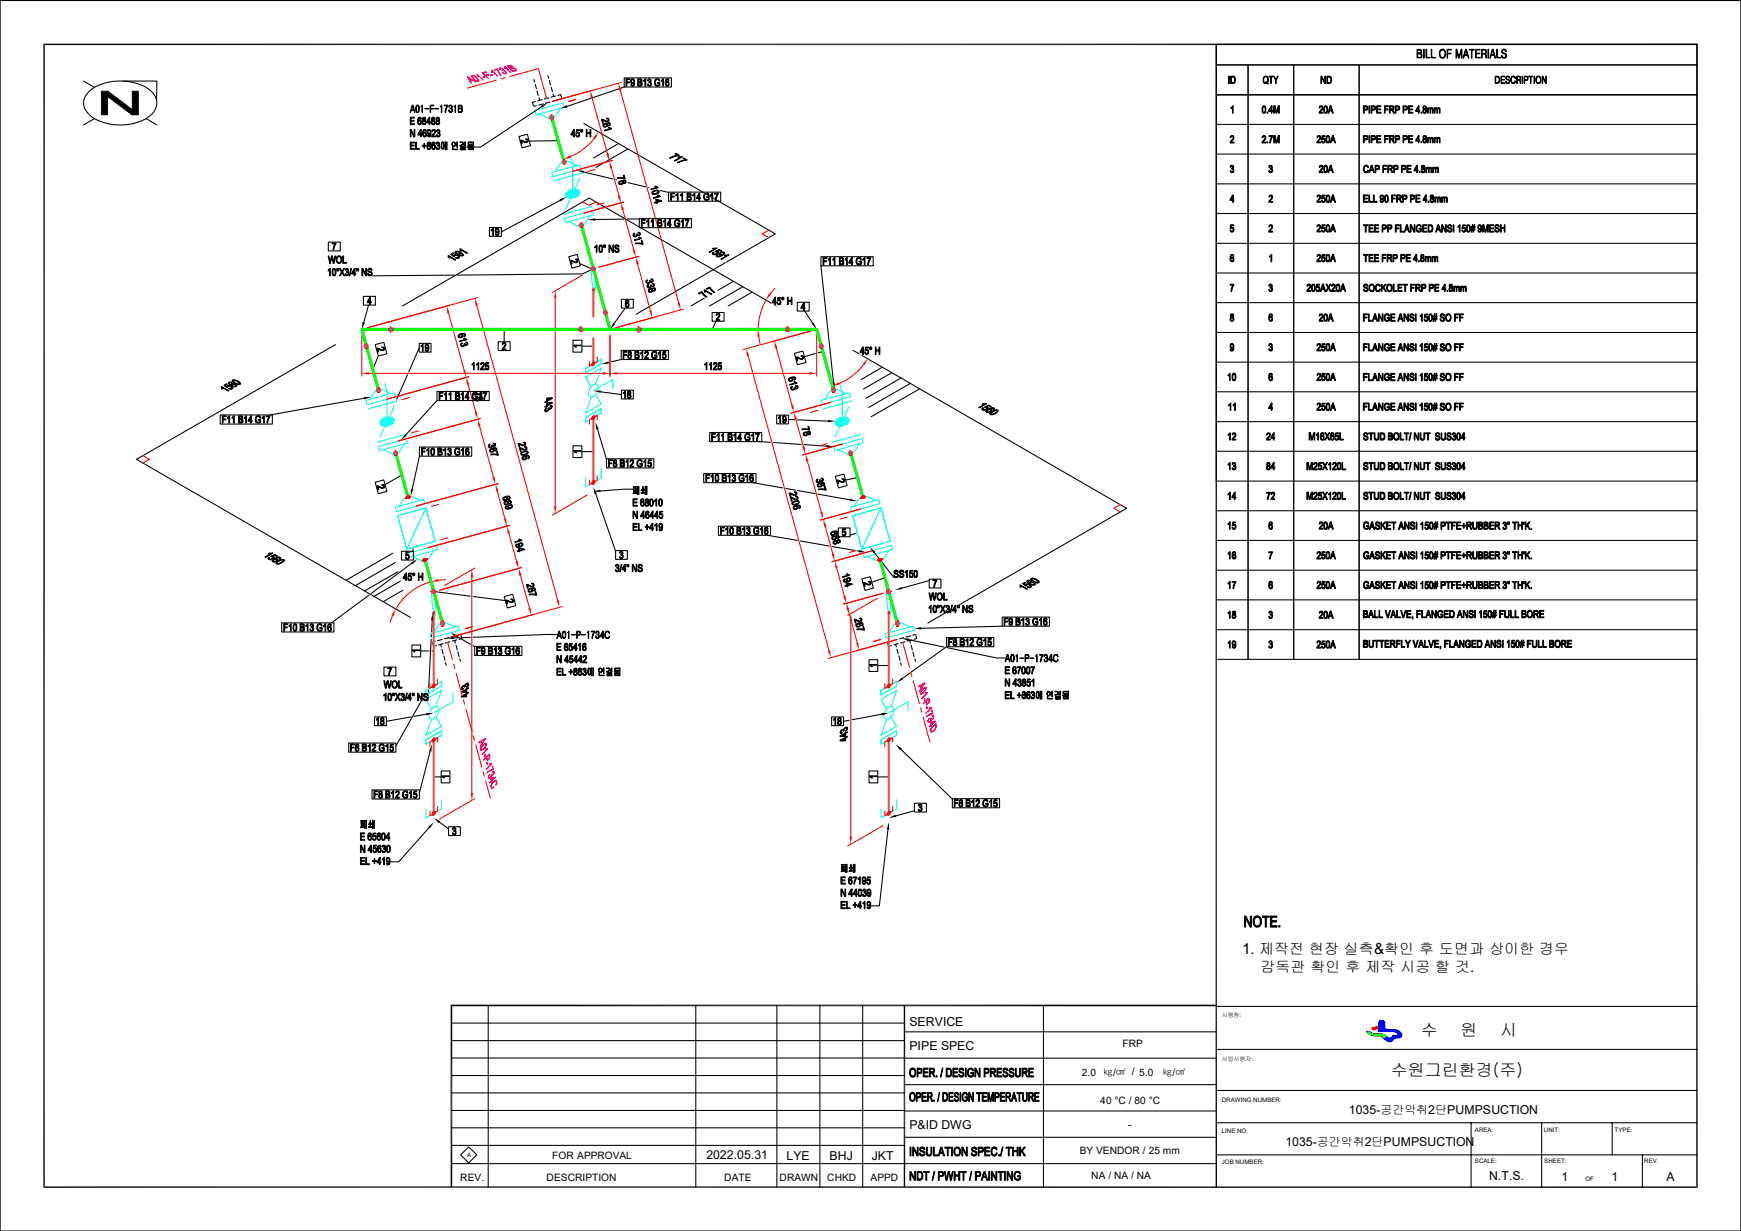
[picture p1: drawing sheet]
<svg xmlns="http://www.w3.org/2000/svg" width="420mm" height="297mm" viewBox="0 0 420 297" stroke-linecap="round" stroke-linejoin="round" font-family="sans-serif">
<defs><g id="words">
<g font-size="4.1">
<text x="342.7" y="250">수</text>
<text x="352.3" y="250">원</text>
<text x="361.9" y="250">시</text>
<text x="335.5" y="259.7">수원그린환경(주)</text>
</g>
<text font-size="3.7" x="299.6" y="230.2">1. 제작전 현장 실측&amp;확인 후 도면과 상이한 경우</text>
<text font-size="3.6" x="304.1" y="234.6">감독관 확인 후 제작 시공 할 것.</text>
<g font-size="3">
<text x="219.4" y="247.5">SERVICE</text>
<text x="219.4" y="253.3">PIPE SPEC</text>
<text x="325.4" y="268.8">1035-공간악취2단PUMPSUCTION</text>
<text x="219.4" y="272.3">P&amp;ID DWG</text>
<text x="170.4" y="279.7">2022.05.31</text>
<text x="189.7" y="279.8">LYE</text>
<text x="200.1" y="279.8">BHJ</text>
<text x="210.3" y="279.8">JKT</text>
<text x="310.1" y="276.5">1035-공간악취2단PUMPSUCTION</text>
<text x="359.2" y="284.8">N.T.S.</text>
<text x="376.7" y="285">1</text>
<text x="388.8" y="285">1</text>
<text x="402" y="285">A</text>
</g>
<g font-size="2.5">
<text x="270.8" y="252.7">FRP</text>
<text x="261" y="259.6">2.0</text>
<text x="265.4" y="266.4">40 °C / 80 °C</text>
<text x="272.2" y="272.1">-</text>
<text x="133.2" y="279.5">FOR APPROVAL</text>
<text x="260.5" y="278.5">BY VENDOR / 25 mm</text>
<text x="111" y="284.9">REV.</text>
<text x="131.9" y="284.9">DESCRIPTION</text>
<text x="174.7" y="284.9">DATE</text>
<text x="188" y="284.9">DRAWN</text>
<text x="199.6" y="284.9">CHKD</text>
<text x="210" y="284.9">APPD</text>
<text x="263.2" y="284.5">NA / NA / NA</text>
</g>
<g font-size="2.4">
<text x="266.1" y="259.7">㎏/㎠ / 5.0</text>
<text x="280.5" y="259.7">㎏/㎠</text>
</g>
<g font-size="1.5">
<text x="294.7" y="265.8">DRAWING NUMBER:</text>
<text x="294.7" y="273.3">LINE NO:</text>
<text x="355.8" y="273">AREA:</text>
<text x="372.5" y="273">UNIT:</text>
<text x="389.5" y="273">TYPE:</text>
<text x="112.7" y="279.2">A</text>
<text x="294.7" y="280.8">JOB NUMBER:</text>
<text x="355.8" y="280.5">SCALE:</text>
<text x="372.5" y="280.5">SHEET:</text>
<text x="396.6" y="280.7">REV.</text>
<text x="382.5" y="285">OF</text>
</g>
<g font-size="1.4">
<text x="294.7" y="245.5">시행청:</text>
<text x="294.7" y="255.9">사업시행자:</text>
</g>
</g></defs>
<g fill="#000" stroke="#000" stroke-width=".24">
<path d="M296.9 18.4l1 .1-.8 .1v1.3h.8l-.3 .2-.7 .1z" fill-rule="evenodd"/>
<path d="M297.3 18.6l.6 .1 .1 .9-.1 .3h-.8h.5l.3-.4-.1-.7z" fill-rule="evenodd"/>
<path d="M305 18.5l.4-.2 .3 .2h-.6l-.3 .5 .1 .7 .5 .3h-.4l-.3-.5v-.5z" fill-rule="evenodd"/>
<path d="M305.4 19.6l.4 .3 .1 .4-.3-.2-.6-.1h.6z" fill-rule="evenodd"/>
<path d="M305.4 18.5h.3l.2 .3 .1 .5-.2 .6h-.1l.2-.5-.1-.6z" fill-rule="evenodd"/>
<path d="M306.2 18.4h.9l-.4 .1v1.7l-.1-1.7h-.4z" fill-rule="evenodd"/>
<path d="M307.3 18.4h.1l.4 .8-.1 .1z" fill-rule="evenodd"/>
<path d="M308.2 18.4h.1a1.96 1.96 0 0 0-.5 1.7l-.1 .1a2.13 2.13 0 0 1 .5-1.8z" fill-rule="evenodd"/>
<path d="M318.6 18.4h.2v1.8h-.2z" fill-rule="evenodd"/>
<path d="M318.8 18.4l.8 1.4v.4l-.8-1.4z" fill-rule="evenodd"/>
<path d="M319.6 18.4h.1v1.8h-.1z" fill-rule="evenodd"/>
<path d="M320.1 18.4l1 .1-.8 .1v1.3h.8l-.3 .2-.7 .1z" fill-rule="evenodd"/>
<path d="M320.5 18.6l.6-.1 .1 .3v.8l-.1 .3h-.8h.5l.2-.3v-.7l-.2-.3z" fill-rule="evenodd"/>
<path d="M341.8 12l.7 .1h-.5v.7l.9 .2h-.9l.1 .8h-.3z" fill-rule="evenodd"/>
<path d="M341.9 11.9h.7l.3 .2 .1 .4-.2 .4-.8-.1h.5a.39 .39 0 0 0 .3-.4 .39 .39 0 0 0-.3-.3z" fill-rule="evenodd"/>
<path d="M342.6 13h.3l.1 .7-.2 .3h-.8l-.2-.2h1l.1-.5z" fill-rule="evenodd"/>
<path d="M343.5 11.9h.1l-.1 2.2z" fill-rule="evenodd"/>
<path d="M344 11.9h.2v1.9h.8v.2l-1-.1z" fill-rule="evenodd"/>
<path d="M345.3 11.9h.1v1.8l.9 .1-.1 .2-.9-.1z" fill-rule="evenodd"/>
<path d="M347.4 12.1l.6-.1-.5 .2-.2 .8 .3 .7 .2 .2h.6l-.2 .1-.6-.1-.3-.5-.1-.7z" fill-rule="evenodd"/>
<path d="M347.6 12l.6-.1 .5 .5v.7l-.3 .8h-.4l.5-.4v-1.1l-.4-.4z" fill-rule="evenodd"/>
<path d="M349.1 12l1-.1v.2l-.9 .1v.6h.8l.1 .2h-.9v1.1z" fill-rule="evenodd"/>
<path d="M351.2 11.9h.3v.2h-.1l-.1 2z" fill-rule="evenodd"/>
<path d="M351.4 12.1l.6 1.7-.2 .1z" fill-rule="evenodd"/>
<path d="M352.4 12.1h.2l-.6 2-.2-.2z" fill-rule="evenodd"/>
<path d="M352.5 11.9h.2l-.1 2.2z" fill-rule="evenodd"/>
<path d="M353.5 12l.2 .1-.4 1.1 .7 .1h-.7l-.3 .8z" fill-rule="evenodd"/>
<path d="M353.5 11.9l.3 .1 .5 2.1-.3-.8-.7-.1h.6z" fill-rule="evenodd"/>
<path d="M354.4 12l1.2-.1v.2h-.5l-.1 2v-2z" fill-rule="evenodd"/>
<path d="M356 11.9h1v.2h-.9v.7l.9 .1-.9 .1v.8h1v.2l-1.1-.1z" fill-rule="evenodd"/>
<path d="M357.5 11.9h.6l.3 .2h-.9v.8l.9 .1h-.9v1.1z" fill-rule="evenodd"/>
<path d="M358.1 13h.4v1.1l-.1-.8z" fill-rule="evenodd"/>
<path d="M358.1 12.1h.4v.7l-1 .1 .9-.2v-.5z" fill-rule="evenodd"/>
<path d="M359 11.9h.1l-.1 2.2z" fill-rule="evenodd"/>
<path d="M360 12l.1 .1-.3 1.1 .7 .1h-.8l-.2 .8z" fill-rule="evenodd"/>
<path d="M360 11.9h.2l.5 2.2-.2-.8-.7-.1h.6z" fill-rule="evenodd"/>
<path d="M361.1 11.9h.1v1.9h.8v.2l-.9-.2z" fill-rule="evenodd"/>
<path d="M360.8 18.4l.7 .1h-.7l.1 1.5h-.2z" fill-rule="evenodd"/>
<path d="M361.1 18.5l.5 .1 .1 1-.4 .5h-.5l-.1-.1 .7-.1 .3-.4-.1-.7z" fill-rule="evenodd"/>
<path d="M362.2 13.4l.1-.1a.52 .52 0 0 0 .5 .6h.5l-.5 .1a.47 .47 0 0 1-.6-.6z" fill-rule="evenodd"/>
<path d="M362.5 11.9l.7 .1h-.4a.44 .44 0 0 0-.4 .6 .44 .44 0 0 0 .6 .3l.3 .2 .1 .5-.1 .3h-.5h.2a.48 .48 0 0 0 .3-.5 .48 .48 0 0 0-.5-.4l-.5-.4z" fill-rule="evenodd"/>
<path d="M362.2 18.4h.8v.1h-.8v.7h.7l-.7 .1v.6l.8 .2h-.9z" fill-rule="evenodd"/>
<path d="M362.8 12h.4l.1 .5z" fill-rule="evenodd"/>
<path d="M363.2 19.6l.3 .4h.6l-.7 .1z" fill-rule="evenodd"/>
<path d="M363.3 18.5l.3-.2 .4 .2h-.3a.35 .35 0 0 0-.3 .4 .35 .35 0 0 0 .4 .3l.4 .3-.1 .5h-.4l.3-.1 .1-.4-.8-.5z" fill-rule="evenodd"/>
<path d="M363.7 18.5h.3l.2 .3z" fill-rule="evenodd"/>
<path d="M364.7 18.5l.3-.2 .4 .2h-.6l-.2 .4v.8l.4 .3h-.3l-.2-.3-.1-.7z" fill-rule="evenodd"/>
<path d="M365 18.5h.4l.1 .5-.2-.5z" fill-rule="evenodd"/>
<path d="M364.7 20h.6l.3-.4-.2 .5z" fill-rule="evenodd"/>
<path d="M365.9 18.5h.8h-.7v.7l.7 .1h-.7v.9z" fill-rule="evenodd"/>
<path d="M366.5 19.3l.3 .1v.8l-.1-.7z" fill-rule="evenodd"/>
<path d="M366.5 18.5l.3 .1v.5l-.8 .1 .7-.1v-.4z" fill-rule="evenodd"/>
<path d="M367.2 18.4l.1 1.8z" fill-rule="evenodd"/>
<path d="M367.7 18.4l.8 .1-.7 .1v.6l.7 .1h-.7v.9l-.1-.1z" fill-rule="evenodd"/>
<path d="M368.2 18.5l.4 .1v.6h-.8l.7-.1v-.3z" fill-rule="evenodd"/>
<path d="M368.8 18.4h1l-.5 .1v1.7l-.1-1.7z" fill-rule="evenodd"/>
<path d="M370.1 18.4l.1 1.8z" fill-rule="evenodd"/>
<path d="M370.7 18.5h.4l-.4 .3v.9l.2 .3 .5 .1-.5 .1-.4-.5v-.7z" fill-rule="evenodd"/>
<path d="M370.8 18.5l.5-.1 .4 .4v.8l-.2 .4h-.4l.5-.3v-.9l-.3-.3z" fill-rule="evenodd"/>
<path d="M372 18.4l.2 .1v1.7l-.2-.1z" fill-rule="evenodd"/>
<path d="M372.2 18.5l.7 1.4h-.1l-.6-1.3z" fill-rule="evenodd"/>
<path d="M372.9 18.4h.1v1.8l-.2-.3h.1z" fill-rule="evenodd"/>
<path d="M24.5 22h1.5l-.1 5.7h-1.4z" fill-rule="evenodd"/>
<path d="M26 22l5.9 4.5-.1 1.2-5.9-4.5z" fill-rule="evenodd"/>
<path d="M31.9 22h1.5v5.7h-1.6z" fill-rule="evenodd"/>
<path d="M296.4 18.4h.1v1.8h-.1z" fill-rule="evenodd"/>
<path d="M296.9 26h.4l-.4 .2z" fill-rule="evenodd"/>
<path d="M296.9 40l.4-.1 .3 .2-.1 .5h-.4a.28 .28 0 0 0 .3-.3 .28 .28 0 0 0-.2-.3z" fill-rule="evenodd"/>
<path d="M296.8 32.9l.3-.2 .5 .2h-.5l-.3 .3z" fill-rule="evenodd"/>
<path d="M297.3 25.5h.2v1.8h-.2v-1.3l-.2-.1z" fill-rule="evenodd"/>
<path d="M297.2 32.9h.4l.1 .3-.7 1.1h.7v.2h-1l.8-1.2-.1-.3z" fill-rule="evenodd"/>
<path d="M304.6 25.7h.3l-.3 .4 .1 .9 .2 .1-.3 .1-.1-.4z" fill-rule="evenodd"/>
<path d="M304.6 25.7a.62 .62 0 0 1 .7 .2 .62 .62 0 0 1 .1 .7l-.1 .4a.39 .39 0 0 1-.3 .3 .39 .39 0 0 1-.4-.1l.4-.1 .2-.3-.1-.9z" fill-rule="evenodd"/>
<path d="M304.5 32.9l.3-.2 .5 .2h-.5l-.3 .3z" fill-rule="evenodd"/>
<path d="M305 20l.6 .1z" fill-rule="evenodd"/>
<path d="M304.9 32.9h.4l.1 .5-.7 .9h.7v.2h-1l.8-1.2-.1-.3z" fill-rule="evenodd"/>
<path d="M305.6 27.1h.3v.2h-.3z" fill-rule="evenodd"/>
<path d="M305.6 34.2h.3v.3h-.3z" fill-rule="evenodd"/>
<path d="M306.2 40l.2-.1 .4 .1 .1 .5-.1 .1h-.3h.2a.28 .28 0 0 0 .1-.4 .28 .28 0 0 0-.3-.2z" fill-rule="evenodd"/>
<path d="M306.7 25.5h.1l-.6 1.2h.8l-.2 .6h-.1v-.4h-.7z" fill-rule="evenodd"/>
<path d="M306.8 25.5v1.2h-.6h.5z" fill-rule="evenodd"/>
<path d="M306.1 32.7h.9l-.5 1.8h-.2l.1-.7 .4-.9h-.7z" fill-rule="evenodd"/>
<path d="M307.3 25.5h.3l-.2 1.8h-.1z" fill-rule="evenodd"/>
<path d="M307.3 32.7h.3l-.1 1.8h-.2z" fill-rule="evenodd"/>
<path d="M307.6 25.5l.3 1.5-.1 .3-.4-1.5z" fill-rule="evenodd"/>
<path d="M307.6 32.7l.4 1.5-.2 .3-.3-1.5z" fill-rule="evenodd"/>
<path d="M308.6 25.5v1.8h-.2v-1.5z" fill-rule="evenodd"/>
<path d="M308.6 32.7v1.8h-.2v-1.5z" fill-rule="evenodd"/>
<path d="M308.4 25.5h.2l-.6 1.8h-.2z" fill-rule="evenodd"/>
<path d="M308.4 32.7h.2l-.6 1.8h-.2z" fill-rule="evenodd"/>
<path d="M317.8 32.8l.4-.1 .3 .2h-.5l-.1 .3h-.2z" fill-rule="evenodd"/>
<path d="M318.1 32.9h.4l.1 .4-.7 .9h.7v.3h-.9l.6-1a.34 .34 0 0 0 .1-.3 .34 .34 0 0 0-.3-.3z" fill-rule="evenodd"/>
<path d="M318.3 25.7l.3-.2 .5 .2h-.5l-.2 .4-.1-.1z" fill-rule="evenodd"/>
<path d="M318.3 40l.6-.1 .2 .1h-.5l-.3 .4z" fill-rule="evenodd"/>
<path d="M318.8 34h.2l.2 .3 .4 .1-.5 .1z" fill-rule="evenodd"/>
<path d="M318.7 25.7h.4l.1 .4-.7 1h.7v.2h-1l.1-.3 .6-.7a.33 .33 0 0 0 .1-.4 .33 .33 0 0 0-.3-.2z" fill-rule="evenodd"/>
<path d="M319.1 33.4h.5z" fill-rule="evenodd"/>
<path d="M319.4 25.7h.4l-.3 .3v.9l.3 .2-.3 .1-.2-.6z" fill-rule="evenodd"/>
<path d="M319.2 33.5h.5l-.1 .8h-.4l.3-.3v-.3z" fill-rule="evenodd"/>
<path d="M318.9 32.7h.8v.2h-.6l-.1 .5h.6l-.8 .3z" fill-rule="evenodd"/>
<path d="M319.5 25.7l.4-.2 .3 .3-.1 1.3a.36 .36 0 0 1-.6 .1l.4-.1 .2-.3-.1-.9z" fill-rule="evenodd"/>
<path d="M319.5 40h.1a.68 .68 0 0 1 .6 .3 .68 .68 0 0 1 .1 .7l-.3 .6-.5-.1h.4l.2-.4-.1-.9z" fill-rule="evenodd"/>
<path d="M320 32.9h.3l-.2 .1-.1 .6 .1 .6 .2 .1h-.3l-.1-.2z" fill-rule="evenodd"/>
<path d="M320 32.9l.3-.2a.83 .83 0 0 1 .5 1.2l-.3 .6-.4-.1 .4-.2 .1-.9-.1-.4z" fill-rule="evenodd"/>
<path d="M320.9 25.5h.2l-.3 1.1 .5 .2h-.6l-.2 .5h-.2z" fill-rule="evenodd"/>
<path d="M321.1 25.5l.5 1.8h-.2l-.1-.5-.5-.2h.4l-.2-.9z" fill-rule="evenodd"/>
<path d="M320.9 39.9h.2l-.3 1 .5 .2h-.6l-.2 .6h-.2z" fill-rule="evenodd"/>
<path d="M321.1 39.9l.5 1.8h-.2l-.1-.6-.5-.2h.4l-.2-.9z" fill-rule="evenodd"/>
<path d="M321.4 32.7h.2l-.3 1 .6 .3h-.6l-.2 .5h-.2z" fill-rule="evenodd"/>
<path d="M321.6 32.7l.6 1.8h-.2l-.1-.5-.6-.3h.5l-.3-.8z" fill-rule="evenodd"/>
<path d="M328.9 25.5h.7l.3 .2h-.8v.7h.8l-.8 .2v.7h-.2z" fill-rule="evenodd"/>
<path d="M328.9 32.7l1 .2h-.8v.6l.8 .1-.8 .1v.8h-.2z" fill-rule="evenodd"/>
<path d="M329.2 40l.4-.2 .4 .2h-.5l-.4 .4v.7l.5 .4h-.5l-.2-.4v-.7z" fill-rule="evenodd"/>
<path d="M329.4 25.7h.5l.1 .2-.1 .5h-.8h.4a.32 .32 0 0 0 .3-.4 .32 .32 0 0 0-.4-.3z" fill-rule="evenodd"/>
<path d="M329.4 32.9h.5l.1 .2-.1 .5-.8-.1h.4a.32 .32 0 0 0 .3-.3 .32 .32 0 0 0-.4-.3z" fill-rule="evenodd"/>
<path d="M330.2 25.5h.3v1.8h-.3z" fill-rule="evenodd"/>
<path d="M330.2 32.7h.3v1.8h-.3z" fill-rule="evenodd"/>
<path d="M330.8 39.9h.2l-.4 1 .6 .2h-.6l-.2 .6h-.2z" fill-rule="evenodd"/>
<path d="M331 39.9l.6 1.8h-.3l-.1-.6-.6-.2h.5l-.2-.8z" fill-rule="evenodd"/>
<path d="M330.8 25.5h.7l.3 .2h-.8v.7h.8l-.8 .2v.7h-.2z" fill-rule="evenodd"/>
<path d="M330.8 32.7l1 .2h-.8v.6l.8 .1-.8 .1v.8h-.2z" fill-rule="evenodd"/>
<path d="M331.3 25.7l.5 .1v.6h-.8l.6-.1v-.4z" fill-rule="evenodd"/>
<path d="M331.3 32.9h.5l.1 .2-.1 .5-.8-.1h.3a.32 .32 0 0 0 .4-.3 .32 .32 0 0 0-.4-.3z" fill-rule="evenodd"/>
<path d="M331.7 39.9l1 .1-.8 .1v.6l.8 .1-.8 .1v.8h-.2z" fill-rule="evenodd"/>
<path d="M332.1 25.5h1v.2h-.8v.6h.8v.2h-.8v.6h.9v.2h-1.1z" fill-rule="evenodd"/>
<path d="M332.1 32.7h1v.2h-.8v.5h.8v.3h-.8v.5h.9v.3h-1.1z" fill-rule="evenodd"/>
<path d="M333.6 39.9h.9v.2h-.7v.5h.6v.3h-.6v.8h-.2z" fill-rule="evenodd"/>
<path d="M334 25.5h.9v.2h-.8v.6h.7v.2h-.7v.8h-.1z" fill-rule="evenodd"/>
<path d="M334 32.7h.9v.2h-.8v.5h.7v.3h-.7v.8h-.1z" fill-rule="evenodd"/>
<path d="M334.8 39.9h.8l.2 .1-.8 .1v.6h.8l-.8 .2v.8h-.2z" fill-rule="evenodd"/>
<path d="M335.2 25.5h.8l.2 .2h-.8v.6h.8l-.8 .2v.8h-.2z" fill-rule="evenodd"/>
<path d="M335.2 32.7l1 .2h-.8v.6h.8l-.8 .2v.8h-.2z" fill-rule="evenodd"/>
<path d="M335.6 26.5h.3l.5 .8h-.2l-.3-.6z" fill-rule="evenodd"/>
<path d="M335.6 33.7h.3l.5 .8h-.2l-.4-.8z" fill-rule="evenodd"/>
<path d="M335.8 25.7h.4l.1 .5-.1 .1h-.8h.3a.3 .3 0 0 0 .4-.2 .3 .3 0 0 0-.3-.4z" fill-rule="evenodd"/>
<path d="M335.8 32.9h.4l.1 .4-.1 .2h-.8h.3a.3 .3 0 0 0 .4-.3 .3 .3 0 0 0-.3-.3z" fill-rule="evenodd"/>
<path d="M336.2 39.9h.7l.3 .2h-.8v.6l.8 .1-.8 .1v.8h-.2z" fill-rule="evenodd"/>
<path d="M336.6 25.5h.7l.3 .2h-.8v.7h.8l-.8 .2v.7h-.2z" fill-rule="evenodd"/>
<path d="M336.6 32.7h.8l.2 .2h-.8v.6l.8 .1-.2 .1h-.6v.8h-.2z" fill-rule="evenodd"/>
<path d="M337.1 25.7l.6 .2-.1 .5h-.8h.3a.32 .32 0 0 0 .4-.3 .32 .32 0 0 0-.4-.4z" fill-rule="evenodd"/>
<path d="M337.1 32.9l.6 .1-.1 .6-.8-.1h.3a.32 .32 0 0 0 .4-.3 .32 .32 0 0 0-.4-.3z" fill-rule="evenodd"/>
<path d="M338.1 39.9h.7l.3 .2h-.9v.6l.8 .1-.8 .1v.8h-.1z" fill-rule="evenodd"/>
<path d="M338.5 25.5h.7l.3 .2h-.9v.7h.8l-.8 .2v.7h-.1z" fill-rule="evenodd"/>
<path d="M338.5 32.7h.8l.2 .2h-.9v.6l.8 .1-.2 .1h-.6v.8h-.1z" fill-rule="evenodd"/>
<path d="M339 25.7h.5l.1 .3-.2 .4h-.8h.4a.32 .32 0 0 0 .3-.3 .32 .32 0 0 0-.3-.4z" fill-rule="evenodd"/>
<path d="M339 32.9h.5l.1 .2-.2 .5-.8-.1h.4a.32 .32 0 0 0 .4-.3 .32 .32 0 0 0-.4-.3z" fill-rule="evenodd"/>
<path d="M339.4 39.9h1v.2h-.8v.5h.8v.3h-.8v.5h.8v.3h-1z" fill-rule="evenodd"/>
<path d="M339.8 25.5h1v.2h-.8v.6h.7v.2h-.7v.6h.8v.2h-1z" fill-rule="evenodd"/>
<path d="M339.8 32.7h1v.2h-.8v.5h.7v.3h-.7v.5h.8v.3h-1z" fill-rule="evenodd"/>
<path d="M341.9 39.9v1.1h-.6h.5z" fill-rule="evenodd"/>
<path d="M341.8 39.9h.1l-.6 1.1h.8l-.2 .7h-.1v-.5h-.7z" fill-rule="evenodd"/>
<path d="M342.2 25.5h.1l-.6 1.2h.8l-.2 .6h-.2v-.4h-.6z" fill-rule="evenodd"/>
<path d="M342.3 25.5v1.2h-.6h.4z" fill-rule="evenodd"/>
<path d="M342.2 32.7h.1l-.6 1.2h.8l-.2 .6h-.2v-.5h-.6z" fill-rule="evenodd"/>
<path d="M342.3 32.7v1.2h-.6h.4z" fill-rule="evenodd"/>
<path d="M342.8 27.1h.2v.2h-.2z" fill-rule="evenodd"/>
<path d="M342.8 34.2h.2v.3h-.2z" fill-rule="evenodd"/>
<path d="M343 40l.4-.1 .2 .1h-.3a.28 .28 0 0 0-.2 .3 .28 .28 0 0 0 .2 .3h.3l-.6 .4 .1 .4 .2 .1h-.4v-.5a.29 .29 0 0 0 .2-.3 .29 .29 0 0 0-.2-.3z" fill-rule="evenodd"/>
<path d="M343.4 25.7l.4-.2 .2 .2h-.4a.26 .26 0 0 0-.2 .3 .26 .26 0 0 0 .3 .2h.3l-.1 .1 .1 .1h-.3l-.3 .3 .1 .4h.2h-.4l-.1-.5a.29 .29 0 0 0 .3-.2 .29 .29 0 0 0-.2-.3z" fill-rule="evenodd"/>
<path d="M343.4 32.8l.3-.1 .3 .2h-.3a.28 .28 0 0 0-.2 .3 .28 .28 0 0 0 .2 .2h.3l-.1 .1 .1 .1h-.4l-.2 .2v.3l.3 .2h-.4l-.1-.5a.29 .29 0 0 0 .3-.3 .29 .29 0 0 0-.2-.3z" fill-rule="evenodd"/>
<path d="M343.7 25.7l.4 .1-.1 .4h-.3a.28 .28 0 0 0 .2-.2 .28 .28 0 0 0-.2-.3z" fill-rule="evenodd"/>
<path d="M343.7 32.9l.4 .1-.1 .4h-.3a.28 .28 0 0 0 .2-.2 .28 .28 0 0 0-.2-.3z" fill-rule="evenodd"/>
<path d="M343.7 26.4h.3l.1 .2v.5l-.4 .2-.3-.1 .4-.1 .2-.2-.1-.4z" fill-rule="evenodd"/>
<path d="M343.7 33.6l.4 .1v.5l-.3 .3-.4-.1 .5-.2a.37 .37 0 0 0-.2-.6z" fill-rule="evenodd"/>
<path d="M344.4 26l.3 .2-.1 1.1h-.2z" fill-rule="evenodd"/>
<path d="M344.4 33.2l.3 .2-.1 1.1h-.2z" fill-rule="evenodd"/>
<path d="M344.5 26.2h.3z" fill-rule="evenodd"/>
<path d="M344.5 33.4h.3z" fill-rule="evenodd"/>
<path d="M344.6 26.1l.3-.1 .2 .2z" fill-rule="evenodd"/>
<path d="M344.6 33.3a.3 .3 0 0 1 .3-.2 .3 .3 0 0 1 .2 .3z" fill-rule="evenodd"/>
<path d="M344.9 26.2h.5l-.3 .2v.9h-.1z" fill-rule="evenodd"/>
<path d="M344.9 33.4h.5l-.3 .2v.9h-.1z" fill-rule="evenodd"/>
<path d="M345.2 26.1a.31 .31 0 0 1 .4-.1 .31 .31 0 0 1 .1 .4v.9h-.1v-1.1z" fill-rule="evenodd"/>
<path d="M345.2 33.2a.32 .32 0 0 1 .4 0 .32 .32 0 0 1 .1 .4v.9h-.1v-1.1h-.5z" fill-rule="evenodd"/>
<path d="M346 26l.3 .2-.1 1.1h-.2z" fill-rule="evenodd"/>
<path d="M346 33.2l.3 .2-.1 1.1h-.2z" fill-rule="evenodd"/>
<path d="M346.2 26.2h.3z" fill-rule="evenodd"/>
<path d="M346.2 33.4h.3z" fill-rule="evenodd"/>
<path d="M346.2 26.1l.4-.1 .2 .2z" fill-rule="evenodd"/>
<path d="M346.2 33.3l.3-.2 .3 .3z" fill-rule="evenodd"/>
<path d="M346.5 26.2h.5l-.2 .2v.9h-.2z" fill-rule="evenodd"/>
<path d="M346.5 33.4h.5l-.2 .1v1h-.2z" fill-rule="evenodd"/>
<path d="M346.9 26.1a.31 .31 0 0 1 .4-.1 .31 .31 0 0 1 .1 .4v.9h-.2v-1z" fill-rule="evenodd"/>
<path d="M346.9 33.2a.35 .35 0 0 1 .4 .1 .35 .35 0 0 1 .1 .3v.9h-.2v-1l-.4-.1z" fill-rule="evenodd"/>
<path d="M296.8 40h.4l-.4 .3z" fill-rule="evenodd"/>
<path d="M296.8 41.2l.1-.1 .3 .4h-.4z" fill-rule="evenodd"/>
<path d="M296.7 55.5h.2l.2 .3 .4 .1-.4 .1z" fill-rule="evenodd"/>
<path d="M297.1 40.6l.5 .2h-.5z" fill-rule="evenodd"/>
<path d="M297 54.9h.5z" fill-rule="evenodd"/>
<path d="M297.3 47.1h.2l-.6 1.1h.8l-.2 .6h-.2v-.4h-.6z" fill-rule="evenodd"/>
<path d="M297.5 47.1v1.1h-.6h.4v-.8z" fill-rule="evenodd"/>
<path d="M297.2 40.8h.4v.5l-.2 .3-.4 .1-.2-.2h.5l.2-.2-.1-.4z" fill-rule="evenodd"/>
<path d="M297.2 55l.4-.1v.2l-.1 .7h-.3l.3-.2-.1-.5z" fill-rule="evenodd"/>
<path d="M296.9 54.2h.7v.2h-.5l-.1 .5h.6l-.8 .3z" fill-rule="evenodd"/>
<path d="M306.2 40h.3l-.2 .3h-.2z" fill-rule="evenodd"/>
<path d="M306.1 41.2l.1-.1 .3 .4-.4-.1z" fill-rule="evenodd"/>
<path d="M306.4 40.6l.5 .2h-.5z" fill-rule="evenodd"/>
<path d="M306.2 47.2l.3-.2 .4 .2h-.4l-.4 .4z" fill-rule="evenodd"/>
<path d="M306.2 54.4l.2-.2 .5 .2h-.4l-.2 .3h-.2z" fill-rule="evenodd"/>
<path d="M306.5 40.8l.5 .1v.3l-.1 .3-.5 .2-.2-.2 .6-.2v-.4z" fill-rule="evenodd"/>
<path d="M306.5 47.2h.4l.1 .4-.7 1h.7v.2h-.9l.7-1.2z" fill-rule="evenodd"/>
<path d="M306.5 54.4h.4l.1 .4-.7 1h.7v.2h-.9v-.3l.6-.7a.33 .33 0 0 0 .1-.4 .33 .33 0 0 0-.3-.2z" fill-rule="evenodd"/>
<path d="M317.8 47.2l.3-.2 .4 .2h-.5l-.1 .4-.2-.1z" fill-rule="evenodd"/>
<path d="M317.8 54.4l.5-.2 .2 .2h-.4l-.4 .3z" fill-rule="evenodd"/>
<path d="M318.1 47.2h.4l.1 .4-.7 1h.7v.2h-.9l.6-.9a.36 .36 0 0 0 .1-.4 .36 .36 0 0 0-.3-.3z" fill-rule="evenodd"/>
<path d="M318.1 54.4h.4l.1 .4-.7 1h.7v.2h-.9l.7-1.3z" fill-rule="evenodd"/>
<path d="M318.8 48.3h.2l.1 .3 .5 .1-.6 .1z" fill-rule="evenodd"/>
<path d="M318.8 55.5h.2l.2 .3 .4 .1-.5 .1z" fill-rule="evenodd"/>
<path d="M318.7 40h.4l.1 .5-.7 .9h.7v.3h-1l.8-1.3z" fill-rule="evenodd"/>
<path d="M319.1 47.7l.5 .1z" fill-rule="evenodd"/>
<path d="M319.1 54.9h.5z" fill-rule="evenodd"/>
<path d="M319.4 40.1l.4-.1-.3 .3v.9l.3 .3h-.3l-.2-.5z" fill-rule="evenodd"/>
<path d="M319.2 47.8l.5 .1-.1 .8h-.4l.3-.3-.1-.5z" fill-rule="evenodd"/>
<path d="M319.2 55h.5l-.1 .8h-.4l.3-.3v-.3z" fill-rule="evenodd"/>
<path d="M318.9 47.1h.8v.2h-.6l-.1 .5h.6l-.8 .2z" fill-rule="evenodd"/>
<path d="M318.9 54.2h.8v.2h-.6l-.1 .5 .6 .1-.8 .2z" fill-rule="evenodd"/>
<path d="M320 47.2h.3l-.2 .3-.1 .4 .1 .6 .2 .2h-.3l-.1-.3z" fill-rule="evenodd"/>
<path d="M320 54.4h.3l-.2 .1-.1 .6 .1 .6 .2 .1h-.3l-.1-.2z" fill-rule="evenodd"/>
<path d="M320 47.2l.5-.1 .3 .5-.1 1-.3 .3-.4-.2 .5-.1 .1-.2v-1z" fill-rule="evenodd"/>
<path d="M320 54.4l.5-.2 .3 .4v1l-.3 .4-.5-.2 .5-.1 .1-1.1-.2-.2z" fill-rule="evenodd"/>
<path d="M321.4 47h.2l-.3 1.1 .6 .2h-.6l-.2 .5h-.2z" fill-rule="evenodd"/>
<path d="M321.6 47l.6 1.8h-.2l-.1-.5-.6-.2h.5l-.3-.9z" fill-rule="evenodd"/>
<path d="M321.4 54.2h.2l-.3 1 .6 .3h-.6l-.2 .5h-.2z" fill-rule="evenodd"/>
<path d="M321.6 54.2l.6 1.8h-.2l-.1-.5-.6-.3h.5l-.3-.8z" fill-rule="evenodd"/>
<path d="M328.9 47h1v.2h-.8v.6h.8v.2h-.8v.6h.8v.2h-1z" fill-rule="evenodd"/>
<path d="M329.1 41.5h.5l.4-.5 .2 .1-.4 .6z" fill-rule="evenodd"/>
<path d="M329.6 40h.4l.1 .4h-.2z" fill-rule="evenodd"/>
<path d="M328.9 54.2h1.1v.2h-.4v1.6h-.2v-1.6h-.5z" fill-rule="evenodd"/>
<path d="M330.2 47h.2v1.6h.7v.2h-.9z" fill-rule="evenodd"/>
<path d="M330.2 54.2h1.1v.2h-.9v.6h.8v.2h-.8v.6h.9v.2h-1.1z" fill-rule="evenodd"/>
<path d="M331.3 47h.2v1.6h.7v.2h-.9z" fill-rule="evenodd"/>
<path d="M331.6 54.2h1v.2h-.9v.6h.8v.2h-.8v.6h.9v.2h-1z" fill-rule="evenodd"/>
<path d="M332.3 40.1h.4v.7l-.8-.1 .6-.1 .1-.4z" fill-rule="evenodd"/>
<path d="M333 47.3l.4-.1-.3 .2a.37 .37 0 0 0 .3 .6h-.4z" fill-rule="evenodd"/>
<path d="M332.9 48.4l.3 .2 .4 .1-.1 .1a.4 .4 0 0 1-.6-.4z" fill-rule="evenodd"/>
<path d="M333 47.2l.5-.1 .3 .3v1l-.2 .3h-.3l.3-.3v-1.1z" fill-rule="evenodd"/>
<path d="M333 48h.7a.35 .35 0 0 1-.3 .2 .35 .35 0 0 1-.4-.2z" fill-rule="evenodd"/>
<path d="M333.4 54.2h.7l.3 .2h-.8v.7h.8l-.3 .2h-.5v.7h-.2z" fill-rule="evenodd"/>
<path d="M334.1 47.2h.4l-.3 .3v1l.3 .2h-.4l-.1-.4z" fill-rule="evenodd"/>
<path d="M334 54.4l.5 .1-.1 .5-.8 .1 .7-.2a.3 .3 0 0 0 0-.3 .3 .3 0 0 0-.3-.2z" fill-rule="evenodd"/>
<path d="M334.2 47.2l.4-.1 .3 .4v.9l-.3 .5-.5-.2 .6-.2v-1l-.1-.3z" fill-rule="evenodd"/>
<path d="M334.7 54.2h.8l.2 .2h-.8v.7h.8l-.3 .2h-.5v.7h-.2z" fill-rule="evenodd"/>
<path d="M335.2 40.9h.3l.5 .8h-.2l-.3-.7z" fill-rule="evenodd"/>
<path d="M335.3 54.4l.5 .1-.1 .6h-.8h.4a.32 .32 0 0 0 .3-.3 .32 .32 0 0 0-.3-.4z" fill-rule="evenodd"/>
<path d="M335.4 40.1l.4-.1 .1 .5-.1 .2h-.8h.4a.3 .3 0 0 0 .3-.3 .3 .3 0 0 0-.3-.3z" fill-rule="evenodd"/>
<path d="M335.7 47h1v.2h-.8v.6h.7v.2h-.7v.8h-.2z" fill-rule="evenodd"/>
<path d="M336.8 40.1l.5 .1-.1 .6-.8-.1h.4a.32 .32 0 0 0 .3-.3 .32 .32 0 0 0-.3-.3z" fill-rule="evenodd"/>
<path d="M336.9 47l1 .2h-.8v.6h.8l-.2 .2h-.6v.8h-.2z" fill-rule="evenodd"/>
<path d="M336.6 54.2h1v.2h-.8v.6h.6v.2h-.6v.8h-.2z" fill-rule="evenodd"/>
<path d="M337.3 48h.4l.5 .8h-.3l-.2-.6z" fill-rule="evenodd"/>
<path d="M337.6 47.2h.3l.2 .3-.2 .3h-.8h.4a.3 .3 0 0 0 .4-.2 .3 .3 0 0 0-.3-.4z" fill-rule="evenodd"/>
<path d="M337.8 54.2h.2v1.6h.7v.2h-.9z" fill-rule="evenodd"/>
<path d="M338.3 47l1 .2h-.8v.7h.8l-.8 .2v.7h-.2z" fill-rule="evenodd"/>
<path d="M338.6 40.1l.5 .1-.1 .6-.8-.1h.4a.32 .32 0 0 0 .4-.3 .32 .32 0 0 0-.4-.3z" fill-rule="evenodd"/>
<path d="M338.9 47.2h.4l.1 .2-.1 .5h-.8h.4a.32 .32 0 0 0 .3-.3 .32 .32 0 0 0-.3-.4z" fill-rule="evenodd"/>
<path d="M339.3 54.2h.2l-.4 1.1 .6 .2h-.6l-.2 .5h-.1z" fill-rule="evenodd"/>
<path d="M339.5 54.2l.6 1.8h-.2l-.2-.5-.6-.2h.5l-.2-.8z" fill-rule="evenodd"/>
<path d="M340.2 54.2h.2v1.8h-.2z" fill-rule="evenodd"/>
<path d="M340.4 54.2l.8 1.4-.1 .4-.7-1.4z" fill-rule="evenodd"/>
<path d="M340.2 47l1 .2h-.8v.7h.8l-.8 .2v.7h-.2z" fill-rule="evenodd"/>
<path d="M340.7 47.2h.5l.1 .2-.1 .5h-.8h.4a.32 .32 0 0 0 .3-.4 .32 .32 0 0 0-.4-.3z" fill-rule="evenodd"/>
<path d="M341.2 54.2h.1v1.8h-.2z" fill-rule="evenodd"/>
<path d="M341.8 54.4l.4-.2 .5 .2h-.6l-.3 .4 .1 .9 .4 .1h-.5l-.2-.3v-.6z" fill-rule="evenodd"/>
<path d="M342.4 41.4h.2v.3h-.2z" fill-rule="evenodd"/>
<path d="M341.5 47h1.1v.2h-.9v.6h.8v.2h-.8v.6h.9v.2h-1.1z" fill-rule="evenodd"/>
<path d="M342.3 54.4h.4l.2 .3-.2 .1z" fill-rule="evenodd"/>
<path d="M342.3 55.1h.6v.7l-.4 .2-.7-.2 .9-.2v-.3h-.4z" fill-rule="evenodd"/>
<path d="M343.3 40.8h.3l.1 .1v.5l-.3 .3-.5-.2h.5l.2-.2-.1-.4z" fill-rule="evenodd"/>
<path d="M343.3 40h.3l.1 .2-.1 .4h-.3a.28 .28 0 0 0 .2-.3 .28 .28 0 0 0-.2-.3z" fill-rule="evenodd"/>
<path d="M344 47v1.2h-.5h.4z" fill-rule="evenodd"/>
<path d="M343.9 47h.1l-.5 1.2h.8v.2h-.3v.4h-.1v-.4h-.6z" fill-rule="evenodd"/>
<path d="M344 40.4l.3 .2-.1 1.1h-.2z" fill-rule="evenodd"/>
<path d="M344.1 40.6l.3-.1z" fill-rule="evenodd"/>
<path d="M343.2 54.2h1v.2h-.8v.6h.7v.2h-.7v.6h.8v.2h-1z" fill-rule="evenodd"/>
<path d="M344.2 40.5l.4-.2 .1 .3z" fill-rule="evenodd"/>
<path d="M344.5 48.6h.2v.2h-.2z" fill-rule="evenodd"/>
<path d="M344.5 40.6l.5-.1-.2 .2v1h-.2z" fill-rule="evenodd"/>
<path d="M344.5 54.2h.7l.3 .2h-.8v1.4h.8l-.2 .2h-.8z" fill-rule="evenodd"/>
<path d="M344.8 40.5a.32 .32 0 0 1 .4-.1 .32 .32 0 0 1 .2 .4v.9h-.2v-1.1z" fill-rule="evenodd"/>
<path d="M345.1 47.2l.3-.2 .4 .2h-.4l-.2 .3 .1 .3h.4l.1 .2-.6 .1v.4l.2 .2h-.3l-.1-.3v-.4l.2-.2-.2-.2z" fill-rule="evenodd"/>
<path d="M345 54.4h.5l.1 .3 .1 .7-.2 .4h-.8h.5l.2-.3v-.8l-.1-.2z" fill-rule="evenodd"/>
<path d="M345.6 40.4l.3 .2-.1 1.1h-.2z" fill-rule="evenodd"/>
<path d="M345.4 48h.4l.1 .5-.2 .3-.3 .1-.3-.2 .5-.1 .1-.2v-.4z" fill-rule="evenodd"/>
<path d="M345.4 47.2l.4 .1-.1 .5h-.3l.3-.2z" fill-rule="evenodd"/>
<path d="M345.8 40.6l.2-.1z" fill-rule="evenodd"/>
<path d="M345.9 40.4l.3-.1 .2 .3z" fill-rule="evenodd"/>
<path d="M346.3 47.7h.2z" fill-rule="evenodd"/>
<path d="M346.1 47.5l.4 .2-.2 .3v.8h-.2z" fill-rule="evenodd"/>
<path d="M346.2 40.6l.5-.1-.3 .2v1h-.2z" fill-rule="evenodd"/>
<path d="M346.4 47.6l.3-.1 .2 .2z" fill-rule="evenodd"/>
<path d="M346.4 40.5a.33 .33 0 0 1 .4-.1 .33 .33 0 0 1 .2 .4v.9h-.2v-1.1z" fill-rule="evenodd"/>
<path d="M346.7 47.8l.4-.1-.2 .1v1h-.2z" fill-rule="evenodd"/>
<path d="M346.8 54.2h.2l-.3 1.1 .6 .2h-.6l-.2 .5h-.2z" fill-rule="evenodd"/>
<path d="M347 54.2l.6 1.8h-.2l-.1-.5-.6-.2h.5l-.2-.8z" fill-rule="evenodd"/>
<path d="M347 47.6v-.1a.35 .35 0 0 1 .4 .1 .35 .35 0 0 1 .1 .3v.9h-.2v-1z" fill-rule="evenodd"/>
<path d="M347.9 47.7h.3z" fill-rule="evenodd"/>
<path d="M347.8 47.5l.3 .2-.2 1.1h-.1z" fill-rule="evenodd"/>
<path d="M347.8 54.2h.2v1.8h-.2z" fill-rule="evenodd"/>
<path d="M348 54.2l.7 1.4v.4l-.7-1.4z" fill-rule="evenodd"/>
<path d="M348 47.6l.3-.1 .2 .2z" fill-rule="evenodd"/>
<path d="M348.3 47.8l.5-.1-.2 .1-.1 1h-.1z" fill-rule="evenodd"/>
<path d="M348.6 47.6a.35 .35 0 0 1 .4 0 .35 .35 0 0 1 .2 .3v.9h-.2v-.9z" fill-rule="evenodd"/>
<path d="M348.7 54.2h.2v1.8h-.2z" fill-rule="evenodd"/>
<path d="M349.2 55.4l.6 .4h-.6z" fill-rule="evenodd"/>
<path d="M349.3 54.3l.5-.1 .3 .2h-.4a.31 .31 0 0 0-.3 .3 .31 .31 0 0 0 .4 .3l.5 .3-.1 .5-.7 .2-.2-.2h.5a.34 .34 0 0 0 .3-.4 .34 .34 0 0 0-.5-.2l-.4-.4z" fill-rule="evenodd"/>
<path d="M349.7 54.4h.4l.1 .3z" fill-rule="evenodd"/>
<path d="M350.6 54.2h.1v1.8h-.1z" fill-rule="evenodd"/>
<path d="M351.7 54.6h.3l-.3 .3z" fill-rule="evenodd"/>
<path d="M352.1 54.2h.1v1.8h-.2v-1.4h-.2z" fill-rule="evenodd"/>
<path d="M352.6 55.5h.2l.2 .3 .4 .1-.5 .1z" fill-rule="evenodd"/>
<path d="M352.9 54.9h.5z" fill-rule="evenodd"/>
<path d="M353.1 55l.5 .1-.2 .7h-.3l.3-.2-.1-.5z" fill-rule="evenodd"/>
<path d="M352.8 54.3h.7v.1h-.5l-.1 .5 .6 .1-.8 .2z" fill-rule="evenodd"/>
<path d="M353.9 54.4h.3l-.3 .3v.9l.3 .2-.3 .1-.2-.6z" fill-rule="evenodd"/>
<path d="M353.9 54.4l.1-.1a.71 .71 0 0 1 .7 .3 .71 .71 0 0 1 0 .8l-.2 .6-.6-.1 .4-.1 .2-.3-.1-1z" fill-rule="evenodd"/>
<path d="M355 55.5h.4h-.3l-.2 .5z" fill-rule="evenodd"/>
<path d="M355 54.9h.5h-.3l-.1 .4h-.1z" fill-rule="evenodd"/>
<path d="M355.2 54.2h.1l-.2 .5z" fill-rule="evenodd"/>
<path d="M354.8 54.7h.7l.1-.5h.2l-.1 .5h.2v.2h-.3v.4h.3v.2h-.3l-.1 .5h-.2l.1-.5h-.6v-.2h.6l.1-.4h-.7z" fill-rule="evenodd"/>
<path d="M356.6 54.4h.4l-.3 .4v.3l.3 .1h-.4l-.1-.1z" fill-rule="evenodd"/>
<path d="M356.5 55.6l.3 .2 .5 .1-.6 .1z" fill-rule="evenodd"/>
<path d="M356.7 54.4l.3-.2 .4 .4v.9l-.1 .4-.4-.1 .4-.4-.1-.8z" fill-rule="evenodd"/>
<path d="M356.6 55.2h.7a.36 .36 0 0 1-.7 0z" fill-rule="evenodd"/>
<path d="M357.7 54.2h.2l-.1 1.8h-.1z" fill-rule="evenodd"/>
<path d="M357.9 54.2l.5 1.5-.1 .3-.5-1.5z" fill-rule="evenodd"/>
<path d="M358.8 54.2h.2l-.6 1.8h-.1z" fill-rule="evenodd"/>
<path d="M359 54.2v1.8h-.2v-1.5z" fill-rule="evenodd"/>
<path d="M359.3 54.2h1v.2h-.8v.6h.8v.2h-.8v.6h.9v.2h-1.1z" fill-rule="evenodd"/>
<path d="M360.6 55.4l.5 .4h-.4z" fill-rule="evenodd"/>
<path d="M360.7 54.4l.5-.2 .4 .2h-.5a.32 .32 0 0 0-.3 .4 .32 .32 0 0 0 .5 .2l.4 .2v.4l-.3 .4h-.5l-.2-.2h.4a.33 .33 0 0 0 .4-.4 .33 .33 0 0 0-.4-.2l-.5-.3z" fill-rule="evenodd"/>
<path d="M361.1 54.4h.5l.1 .3z" fill-rule="evenodd"/>
<path d="M361.9 54.2h.3v.7l.7 .3h-.7v.8h-.3z" fill-rule="evenodd"/>
<path d="M362.2 54.9h.7v-.7h.2v1.8h-.2v-.8z" fill-rule="evenodd"/>
<path d="M296.8 61.6h.4l-.3 .2 .2 .4-.2 .5 .2 .3h.5l-.2 .2h-.3l-.3-.3z" fill-rule="evenodd"/>
<path d="M296.9 75.9l.4-.2 .2 .2h-.3a.28 .28 0 0 0-.2 .3 .28 .28 0 0 0 .2 .3h.3h-.1l.2 .1-.6 .2a.37 .37 0 0 0 .2 .5l-.3 .1-.1-.2v-.4l.2-.3-.2-.2z" fill-rule="evenodd"/>
<path d="M296.9 61.5l.3-.1a.28 .28 0 0 1 .3 .1 .28 .28 0 0 1 0 .3l-.2-.2z" fill-rule="evenodd"/>
<path d="M297 62.1l.1-.1 .5 .1z" fill-rule="evenodd"/>
<path d="M297.2 75.9l.4 .1v.4l-.4 .1a.28 .28 0 0 0 .2-.3 .28 .28 0 0 0-.2-.3z" fill-rule="evenodd"/>
<path d="M297.2 62.2l.4-.1v.2v.7h-.4l.3-.2v-.4z" fill-rule="evenodd"/>
<path d="M297.2 76.6h.4v.2v.4l-.3 .3-.4-.1 .6-.3-.1-.3z" fill-rule="evenodd"/>
<path d="M296.8 68.6h.8l-.5 1.7h-.2l.1-.6 .4-.9h-.6z" fill-rule="evenodd"/>
<path d="M306.2 68.7h.3l-.3 .3h-.1z" fill-rule="evenodd"/>
<path d="M306.1 69.9l.1-.1 .3 .4h-.3z" fill-rule="evenodd"/>
<path d="M306.2 75.9h.4l-.2 .1-.2 .6h.2l-.1 .6 .6 .1-.2 .2h-.4l-.2-.3z" fill-rule="evenodd"/>
<path d="M306.3 61.8h.3l-.3 .3z" fill-rule="evenodd"/>
<path d="M306.4 69.3h.4l.1 .2h-.5z" fill-rule="evenodd"/>
<path d="M306.2 68.6l.4-.1 .2 .2v.6h-.3l.2-.1v-.3z" fill-rule="evenodd"/>
<path d="M306.3 76.5l.3-.2 .3 .2z" fill-rule="evenodd"/>
<path d="M306.3 75.8l.4-.1 .3 .5z" fill-rule="evenodd"/>
<path d="M306.7 61.4h.1v1.8h-.2v-1.4h-.2z" fill-rule="evenodd"/>
<path d="M306.5 69.5h.4l.1 .4-.3 .4-.3 .1-.2-.2 .6-.2-.1-.4z" fill-rule="evenodd"/>
<path d="M306.5 76.5l.5 .1-.1 .7h-.4l.3-.3v-.3z" fill-rule="evenodd"/>
<path d="M315.4 68.7l.4-.2 .3 .2-.5 .1-.1 .3-.2-.1z" fill-rule="evenodd"/>
<path d="M315.7 68.7h.4l.1 .4-.7 1h.7v.2h-.9l.6-1a.3 .3 0 0 0 .1-.3 .3 .3 0 0 0-.3-.3z" fill-rule="evenodd"/>
<path d="M316.5 68.7h.3l-.2 .2-.1 .4 .1 .7 .2 .2h-.3l-.1-.2z" fill-rule="evenodd"/>
<path d="M316.5 68.7l.5-.1 .3 .5-.1 1-.3 .3-.4-.2 .5-.1 .1-1.2z" fill-rule="evenodd"/>
<path d="M317.5 69.8h.2l.2 .4h.4l-.5 .2z" fill-rule="evenodd"/>
<path d="M317.7 69.2l.6 .1z" fill-rule="evenodd"/>
<path d="M317.8 61.6l.2-.2 .5 .2h-.4l-.2 .3h-.2z" fill-rule="evenodd"/>
<path d="M317.9 69.3h.4l.1 .2-.1 .7h-.4l.3-.3v-.4z" fill-rule="evenodd"/>
<path d="M317.6 68.6h.7v.2h-.5l-.1 .5h.6l-.8 .2z" fill-rule="evenodd"/>
<path d="M318.1 61.6h.4l.1 .4-.7 .9h.7v.3h-.9l.6-1.1a.33 .33 0 0 0 .1-.3 .33 .33 0 0 0-.3-.2z" fill-rule="evenodd"/>
<path d="M318.3 75.9l.6-.2 .2 .2h-.5l-.3 .3z" fill-rule="evenodd"/>
<path d="M318.8 62.7h.2l.1 .3h.5l-.5 .2z" fill-rule="evenodd"/>
<path d="M318.7 75.9h.4l.1 .4-.7 1h.7v.2h-1l.8-1.3z" fill-rule="evenodd"/>
<path d="M319 68.5h.2l-.3 1.1 .5 .2h-.5l-.2 .5h-.2z" fill-rule="evenodd"/>
<path d="M319.2 68.5l.6 1.8h-.2l-.2-.5-.5-.2h.5l-.3-.8z" fill-rule="evenodd"/>
<path d="M319.1 62.1h.5z" fill-rule="evenodd"/>
<path d="M319.4 75.9h.4l-.3 .3v.9l.3 .2h-.3l-.1-.2z" fill-rule="evenodd"/>
<path d="M319.2 62.2h.5l-.1 .8h-.4l.3-.3-.1-.4z" fill-rule="evenodd"/>
<path d="M318.9 61.4h.8v.2h-.6l-.1 .5h.6l-.8 .2z" fill-rule="evenodd"/>
<path d="M319.5 75.9l.5-.2 .2 .4 .1 .9-.4 .5-.4-.2h.4l.1-.2v-1l-.1-.2z" fill-rule="evenodd"/>
<path d="M320 61.6h.3l-.2 .2-.1 .4 .1 .7 .2 .1h-.3l-.1-.5z" fill-rule="evenodd"/>
<path d="M319.9 68.5h.2l1 1.8h-.2z" fill-rule="evenodd"/>
<path d="M320 61.5l.5-.1 .3 .5-.1 1-.4 .3-.3-.2 .5-.1 .1-.9-.1-.4z" fill-rule="evenodd"/>
<path d="M320.3 69.4l.1 .3-.4 .6h-.2z" fill-rule="evenodd"/>
<path d="M320.8 68.5h.3l-.5 .9-.1-.2z" fill-rule="evenodd"/>
<path d="M320.9 75.7h.2l-.3 1.1 .5 .2h-.6l-.2 .5h-.2z" fill-rule="evenodd"/>
<path d="M321.1 75.7l.5 1.8h-.2l-.1-.5-.5-.2h.4l-.2-.9z" fill-rule="evenodd"/>
<path d="M321.4 61.4h.2l-.3 1 .6 .2h-.6l-.2 .6h-.2z" fill-rule="evenodd"/>
<path d="M321.6 61.4l.6 1.8h-.2l-.1-.6-.6-.2h.5l-.3-.8z" fill-rule="evenodd"/>
<path d="M321.4 68.7l.4-.2 .2 .2-.5 .1-.1 .3-.2-.1z" fill-rule="evenodd"/>
<path d="M321.6 68.7h.4l.1 .5-.7 .9h.7v.2h-.9l.6-1a.3 .3 0 0 0 .1-.3 .3 .3 0 0 0-.3-.3z" fill-rule="evenodd"/>
<path d="M322.4 68.7h.3l-.2 .3v.9l.2 .3h-.2l-.2-.3z" fill-rule="evenodd"/>
<path d="M322.5 68.7l.3-.2 .4 .4v1.1l-.4 .4-.3-.2h.3l.2-.2v-1.1z" fill-rule="evenodd"/>
<path d="M323.9 68.5h.2l-.4 1.1 .6 .2h-.6l-.2 .5h-.2z" fill-rule="evenodd"/>
<path d="M324.1 68.5l.6 1.8h-.3l-.1-.5-.6-.2h.5l-.3-.9z" fill-rule="evenodd"/>
<path d="M328.9 69.8l.6 .3h-.5z" fill-rule="evenodd"/>
<path d="M329.1 68.7l.5-.2 .3 .2h-.4a.32 .32 0 0 0-.3 .5 .32 .32 0 0 0 .4 .1l.4 .4v.4l-.3 .3-.7-.3h.5a.36 .36 0 0 0 .3-.4 .36 .36 0 0 0-.5-.2l-.3-.3z" fill-rule="evenodd"/>
<path d="M328.9 75.7h1v.2h-.8v.6h.7v.2h-.7v.8h-.2z" fill-rule="evenodd"/>
<path d="M329.5 68.7h.4l.1 .3-.2 .1z" fill-rule="evenodd"/>
<path d="M328.9 61.4h1.1v.2h-.4v1.6h-.2v-1.6h-.5z" fill-rule="evenodd"/>
<path d="M330.1 75.7h.2v1.6h.7v.2h-.9z" fill-rule="evenodd"/>
<path d="M330.4 68.8l.5-.1-.4 .2-.1 .7 .3 .5h.6v.2l-.5 .1-.4-.3-.2-.4z" fill-rule="evenodd"/>
<path d="M330.5 68.7l.6-.2 .3 .3 .2 .8-.2 .5h-.5l.5-.4-.1-.8z" fill-rule="evenodd"/>
<path d="M330.2 61.4h1.1v.2h-.9v.5h.8v.3h-.8v.5h.9v.3h-1.1z" fill-rule="evenodd"/>
<path d="M331.6 75.7h.2l-.3 1.1 .5 .2h-.6l-.1 .5h-.3z" fill-rule="evenodd"/>
<path d="M331.8 75.7l.6 1.8h-.3l-.1-.5-.5-.2h.4l-.2-.9z" fill-rule="evenodd"/>
<path d="M332.1 68.7l.5-.2 .3 .2h-.6l-.2 .2-.1 1 .4 .2-.4 .1-.2-1z" fill-rule="evenodd"/>
<path d="M331.6 61.4h1v.2h-.9v.5h.8v.3h-.8v.5h.9v.3h-1z" fill-rule="evenodd"/>
<path d="M332.5 75.7h.2v1.8h-.2z" fill-rule="evenodd"/>
<path d="M332.7 75.7l.8 1.4v.4l-.8-1.4z" fill-rule="evenodd"/>
<path d="M332 70.2l.6-.1 .2-.4 .2 .1-.4 .6z" fill-rule="evenodd"/>
<path d="M332.4 68.7h.5l.1 .3z" fill-rule="evenodd"/>
<path d="M333.2 68.6h.2v1.7h-.2z" fill-rule="evenodd"/>
<path d="M333.5 75.7h.1v1.8h-.1z" fill-rule="evenodd"/>
<path d="M333.8 69.3l.6 1h-.2l-.5-.9z" fill-rule="evenodd"/>
<path d="M333.4 61.4h.9v.2h-.7v.5h.7v.3h-.7v.8h-.2z" fill-rule="evenodd"/>
<path d="M334.1 68.6h.3l-1 1.1v-.3z" fill-rule="evenodd"/>
<path d="M334.1 75.9l.5-.2 .5 .2h-.6l-.4 .3v.8l.5 .3h-.5l-.2-.3v-.7z" fill-rule="evenodd"/>
<path d="M334.7 68.8l.5-.1-.3 .1-.2 .3 .2 .9 .7 .1-.1 .2-.5 .1-.4-.3-.1-.9z" fill-rule="evenodd"/>
<path d="M334.6 75.9h.5l.1 .3-.2 .1z" fill-rule="evenodd"/>
<path d="M334.8 68.7l.6-.2 .3 .3 .2 .8-.2 .5h-.5h.3l.2-.4-.2-.8z" fill-rule="evenodd"/>
<path d="M334.6 76.6h.6v.7l-.6 .3-.5-.3 .9-.1v-.4h-.4z" fill-rule="evenodd"/>
<path d="M334.6 61.4h.8l.3 .2h-.9v.5l.9 .1-.9 .2v.8h-.2z" fill-rule="evenodd"/>
<path d="M335 62.4h.4l.5 .8h-.3l-.3-.7z" fill-rule="evenodd"/>
<path d="M335.2 61.6h.5v.1v.5l-.9-.1h.4a.28 .28 0 0 0 .3-.2 .28 .28 0 0 0-.3-.3z" fill-rule="evenodd"/>
<path d="M336.1 68.6h.2v1.5h.7v.2h-.9z" fill-rule="evenodd"/>
<path d="M335.5 75.7h1v.2h-.8v.6h.8v.2h-.8v.6h.9v.2h-1.1z" fill-rule="evenodd"/>
<path d="M336 61.4h.8l.3 .2h-.9v.6l.8 .1-.8 .1v.8h-.2z" fill-rule="evenodd"/>
<path d="M336.6 61.6l.5 .1-.1 .6-.8-.1h.4a.32 .32 0 0 0 .3-.3 .32 .32 0 0 0-.3-.3z" fill-rule="evenodd"/>
<path d="M337.7 75.7h.2l-.3 1.1 .6 .2h-.6l-.2 .5h-.2z" fill-rule="evenodd"/>
<path d="M337.9 75.7l.6 1.8h-.2l-.1-.5-.6-.2h.5l-.3-.9z" fill-rule="evenodd"/>
<path d="M337.2 68.6h1v.2h-.8v.5h.8v.2h-.8v.6h.8v.2h-1z" fill-rule="evenodd"/>
<path d="M337.9 61.4h.8l.2 .2h-.8v.6l.8 .1-.8 .1v.8h-.2z" fill-rule="evenodd"/>
<path d="M338.7 75.7h.2l-.1 1.8h-.1z" fill-rule="evenodd"/>
<path d="M338.9 75.7l.7 1.4v.4l-.8-1.4z" fill-rule="evenodd"/>
<path d="M338.5 61.6l.5 .1-.1 .6-.8-.1h.4a.32 .32 0 0 0 .3-.3 .32 .32 0 0 0-.3-.3z" fill-rule="evenodd"/>
<path d="M338.4 68.6h1.2v.2h-.5v1.5h-.2v-1.5h-.5z" fill-rule="evenodd"/>
<path d="M339.6 75.7h.2v1.8h-.2z" fill-rule="evenodd"/>
<path d="M340 76.9l.6 .4h-.5z" fill-rule="evenodd"/>
<path d="M339.2 61.4h1v.2h-.8v.5h.8v.3h-.8v.5h.9v.3h-1.1z" fill-rule="evenodd"/>
<path d="M340.2 75.9l.4-.2 .4 .2h-.4a.3 .3 0 0 0-.3 .3 .3 .3 0 0 0 .4 .3l.4 .2 .1 .4-.5 .5-.6-.3h.5a.36 .36 0 0 0 .3-.4 .36 .36 0 0 0-.5-.2l-.3-.3z" fill-rule="evenodd"/>
<path d="M340.6 75.9h.4l.1 .3z" fill-rule="evenodd"/>
<path d="M340.3 68.6h.9v.2h-.7v.5h.6v.3h-.6v.7h-.2z" fill-rule="evenodd"/>
<path d="M341.5 75.7h.1v1.8h-.1z" fill-rule="evenodd"/>
<path d="M341.6 61.4h.2l-.7 1.1h.8l-.1 .7h-.2v-.5h-.6z" fill-rule="evenodd"/>
<path d="M341.8 61.4v1.1h-.7h.5z" fill-rule="evenodd"/>
<path d="M341.5 68.6l1 .1h-.8v.6h.8l-.2 .2-.6 .1v.7h-.2z" fill-rule="evenodd"/>
<path d="M342.2 62.9h.2v.3h-.2z" fill-rule="evenodd"/>
<path d="M341.9 69.6l.3-.1 .5 .8h-.2l-.4-.7z" fill-rule="evenodd"/>
<path d="M342.1 68.7h.5v.6h-.9h.4a.3 .3 0 0 0 .3-.2 .3 .3 0 0 0-.3-.4z" fill-rule="evenodd"/>
<path d="M342.6 76.2l.3-.1-.3 .3z" fill-rule="evenodd"/>
<path d="M342.8 61.5l.4-.1 .3 .2h-.4a.28 .28 0 0 0-.2 .2 .28 .28 0 0 0 .2 .3h.4l-.2 .1 .2 .1h-.4l-.2 .2v.3l.2 .2h-.3l-.1-.5a.29 .29 0 0 0 .2-.3 .29 .29 0 0 0-.2-.3z" fill-rule="evenodd"/>
<path d="M342.9 75.8l.2-.1v1.8h-.2v-1.4h-.2z" fill-rule="evenodd"/>
<path d="M343.1 62.3l.5 .1-.1 .5-.3 .3-.4-.2h.4l.2-.2-.1-.4z" fill-rule="evenodd"/>
<path d="M343.1 61.6h.4v.1v.4h-.4a.28 .28 0 0 0 .3-.3 .28 .28 0 0 0-.3-.2z" fill-rule="evenodd"/>
<path d="M342.9 68.6h.8l.2 .1-.8 .1v.6h.8l-.8 .2v.7h-.2z" fill-rule="evenodd"/>
<path d="M343.5 77h.2l.2 .3h.4l-.5 .2z" fill-rule="evenodd"/>
<path d="M343.5 68.8l.4-.1 .1 .3-.1 .4h-.8h.4a.32 .32 0 0 0 .3-.3 .32 .32 0 0 0-.3-.3z" fill-rule="evenodd"/>
<path d="M343.8 61.9l.3 .2-.1 1.1h-.2z" fill-rule="evenodd"/>
<path d="M344 62.1l.3-.1z" fill-rule="evenodd"/>
<path d="M343.8 76.4l.5 .1z" fill-rule="evenodd"/>
<path d="M344 62l.4-.2 .2 .3z" fill-rule="evenodd"/>
<path d="M344 76.5h.3l.2 .2-.1 .6h-.4l.3-.3-.1-.4z" fill-rule="evenodd"/>
<path d="M343.7 75.8h.7v.2h-.6v.5h.5l-.7 .2z" fill-rule="evenodd"/>
<path d="M344.3 62.1l.5-.1-.2 .2v1h-.2z" fill-rule="evenodd"/>
<path d="M344.8 75.9h.3l-.3 .5v.7l.3 .2-.3 .1-.2-.4z" fill-rule="evenodd"/>
<path d="M344.6 61.9a.33 .33 0 0 1 .5 0 .33 .33 0 0 1 .1 .4v.9h-.2v-1.1z" fill-rule="evenodd"/>
<path d="M344.8 75.9l.4-.2 .3 .4-.1 1.2a.35 .35 0 0 1-.2 .3 .35 .35 0 0 1-.4-.2l.5-.1 .1-.5-.1-.7z" fill-rule="evenodd"/>
<path d="M344.8 68.6h.8l.2 .1-.8 .1v.6h.8l-.8 .2v.7h-.2z" fill-rule="evenodd"/>
<path d="M345.4 61.9l.4 .2-.1 1.1h-.3z" fill-rule="evenodd"/>
<path d="M345.6 62.1l.3-.1z" fill-rule="evenodd"/>
<path d="M345.3 68.8l.5-.1 .1 .3-.1 .4h-.8h.3a.32 .32 0 0 0 .4-.3 .32 .32 0 0 0-.4-.3z" fill-rule="evenodd"/>
<path d="M345.8 77h.5h-.3l-.1 .6h-.2z" fill-rule="evenodd"/>
<path d="M345.7 61.9l.3-.1 .2 .3z" fill-rule="evenodd"/>
<path d="M345.9 76.4h.5h-.3l-.2 .4z" fill-rule="evenodd"/>
<path d="M346 75.7h.2l-.1 .5h-.2z" fill-rule="evenodd"/>
<path d="M346 62.1l.5-.1-.3 .2v1h-.1z" fill-rule="evenodd"/>
<path d="M346.2 62l.1-.1a.32 .32 0 0 1 .4 0 .32 .32 0 0 1 .1 .4v.9h-.1v-1.1z" fill-rule="evenodd"/>
<path d="M345.7 76.2h.7l.2-.5-.1 .5 .2 .2h-.2v.4h.2v.2h-.3l-.1 .6h-.1l.1-.6h-.6v-.2h.6l.1-.4h-.7z" fill-rule="evenodd"/>
<path d="M346.1 68.6h1v.2h-.8v.5h.7v.2h-.7v.6h.8v.2h-1z" fill-rule="evenodd"/>
<path d="M347.4 76.9l.6 .4h-.5z" fill-rule="evenodd"/>
<path d="M347.6 75.9l.3-.2 .5 .2-.7 .1a.36 .36 0 0 0 0 .4 .36 .36 0 0 0 .4 .1l.3 .2 .1 .3-.3 .5-.7-.2h.5a.36 .36 0 0 0 .3-.4 .36 .36 0 0 0-.5-.2l-.4-.4z" fill-rule="evenodd"/>
<path d="M347.9 75.9h.5l.1 .3z" fill-rule="evenodd"/>
<path d="M348.5 68.6h.1l-.6 1.1h.8v.2h-.2v.4h-.2v-.4h-.5z" fill-rule="evenodd"/>
<path d="M348.6 68.6v1.1h-.6h.4z" fill-rule="evenodd"/>
<path d="M348.9 75.9h.5l-.4 .3v.9l.3 .2h.5l-.1 .2-.4 .1-.4-.3-.2-.8z" fill-rule="evenodd"/>
<path d="M349.1 70.1h.2v.2h-.2z" fill-rule="evenodd"/>
<path d="M349 75.9l.5-.2 .4 .2 .2 1-.3 .4h-.4l.4-.3-.1-1z" fill-rule="evenodd"/>
<path d="M349.7 68.7h.6h-.3a.28 .28 0 0 0-.2 .3 .28 .28 0 0 0 .2 .3h.3l-.1 .1 .2 .1h-.4a.37 .37 0 0 0-.3 .3 .37 .37 0 0 0 .3 .4h-.3l-.2-.2v-.4l.3-.2-.2-.3z" fill-rule="evenodd"/>
<path d="M350 68.7h.4l-.1 .6h-.3l.2-.2v-.2z" fill-rule="evenodd"/>
<path d="M350 69.5h.4l.1 .4-.1 .3-.6 .2-.1-.2h.4l.2-.3-.1-.3z" fill-rule="evenodd"/>
<path d="M350.7 69l.3 .3-.1 1h-.2z" fill-rule="evenodd"/>
<path d="M350.9 69.2h.2z" fill-rule="evenodd"/>
<path d="M350.9 69.1l.4-.1 .2 .3-.6-.1z" fill-rule="evenodd"/>
<path d="M351.2 69.3l.5-.1-.2 .3v.8h-.2z" fill-rule="evenodd"/>
<path d="M351.5 69.1h.1a.33 .33 0 0 1 .4 0 .33 .33 0 0 1 .1 .4v.8h-.2v-1l-.4-.1z" fill-rule="evenodd"/>
<path d="M350.9 75.7h.9v.2h-.7v.6h.6v.2h-.6v.8h-.2z" fill-rule="evenodd"/>
<path d="M352.3 69l.3 .3-.1 1h-.2z" fill-rule="evenodd"/>
<path d="M352.5 69.2h.3z" fill-rule="evenodd"/>
<path d="M352.6 69.1l.3-.1 .2 .3-.6-.1z" fill-rule="evenodd"/>
<path d="M352.1 75.7h.9v.2h-.7v.6h.6v.2h-.6v.8h-.2z" fill-rule="evenodd"/>
<path d="M352.9 69.3l.5-.1-.3 .3v.8h-.2z" fill-rule="evenodd"/>
<path d="M353.2 69.1a.33 .33 0 0 1 .4 0 .33 .33 0 0 1 .1 .4v.8h-.2v-1l-.4-.1z" fill-rule="evenodd"/>
<path d="M296.2 90.5h.4l-.4 .2z" fill-rule="evenodd"/>
<path d="M296.4 97.7l.4-.1-.4 .3z" fill-rule="evenodd"/>
<path d="M296.7 90l.1 1.8h-.2v-1.3l-.2-.1z" fill-rule="evenodd"/>
<path d="M296.8 83.1h.4l-.3 .2v.4l.3 .2h-.4z" fill-rule="evenodd"/>
<path d="M296.8 84.2l.7 .4-.4 .1z" fill-rule="evenodd"/>
<path d="M296.8 97.2h.1v1.8h-.1v-1.4h-.3z" fill-rule="evenodd"/>
<path d="M297 82.9h.3l.3 .4v.9l-.1 .3h-.3l.3-.3-.2-.4 .2-.5-.2-.2h-.4z" fill-rule="evenodd"/>
<path d="M296.8 83.9l.7-.1a.35 .35 0 0 1-.3 .3 .35 .35 0 0 1-.4-.2z" fill-rule="evenodd"/>
<path d="M297.3 90.3h.4l-.3 .4v.7l.3 .3h-.4v-.2z" fill-rule="evenodd"/>
<path d="M297.5 97.7l.4-.1-.4 .3z" fill-rule="evenodd"/>
<path d="M297.5 90.1h.4l.2 .4v1l-.3 .4-.4-.2 .5-.2v-1l-.1-.2h-.5z" fill-rule="evenodd"/>
<path d="M297.9 97.3l.1-.1v1.8h-.1v-1.4h-.3z" fill-rule="evenodd"/>
<path d="M306.2 83.1h.3l-.3 .3h-.1z" fill-rule="evenodd"/>
<path d="M306.1 84.2h.1l.1 .3h.2h-.3z" fill-rule="evenodd"/>
<path d="M306.2 90.3h.4l-.3 .2-.1 .4h.2l-.1 .7 .6 .1-.2 .2-.4-.1-.2-.3z" fill-rule="evenodd"/>
<path d="M306.4 83.7l.5 .1h-.5z" fill-rule="evenodd"/>
<path d="M306.2 83a.44 .44 0 0 1 .6 .1 .44 .44 0 0 1 0 .6h-.3a.3 .3 0 0 0 .2-.3 .3 .3 0 0 0-.2-.3z" fill-rule="evenodd"/>
<path d="M306.3 90.8l.4-.1 .2 .1-.7 .1z" fill-rule="evenodd"/>
<path d="M306.3 90.2l.4-.1 .3 .4z" fill-rule="evenodd"/>
<path d="M306.7 97.2h.1l-.6 1.2h.8l-.2 .6h-.1v-.4h-.7z" fill-rule="evenodd"/>
<path d="M306.8 97.2v1.2h-.6h.5z" fill-rule="evenodd"/>
<path d="M306.5 83.8h.4l.1 .6-.4 .3-.4-.2 .5-.1a.35 .35 0 0 0-.2-.6z" fill-rule="evenodd"/>
<path d="M306.5 90.9l.5 .1-.1 .7h-.4l.3-.3-.1-.4z" fill-rule="evenodd"/>
<path d="M317.8 83.1l.3-.2 .4 .2h-.5l-.1 .3h-.2z" fill-rule="evenodd"/>
<path d="M317.9 90.1l.3-.1 .3 .3h-.4l-.4 .3z" fill-rule="evenodd"/>
<path d="M317.8 97.5l.2-.3 .5 .2h-.4l-.2 .3h-.2z" fill-rule="evenodd"/>
<path d="M318.1 83.1h.4l.1 .4-.7 1h.7v.2h-.9l.6-1a.36 .36 0 0 0 .1-.3 .36 .36 0 0 0-.3-.3z" fill-rule="evenodd"/>
<path d="M318.1 90.3h.4l.1 .3-.7 1h.7v.2h-.9l.7-1.2z" fill-rule="evenodd"/>
<path d="M318.1 97.4h.4l.1 .4-.7 1h.7v.2h-.9l.7-1.3z" fill-rule="evenodd"/>
<path d="M318.8 84.2h.2l.1 .3h.5l-.6 .2z" fill-rule="evenodd"/>
<path d="M318.8 91.4h.2l.2 .3h.4l-.5 .2z" fill-rule="evenodd"/>
<path d="M318.8 98.6l.2-.1 .1 .3 .5 .1-.5 .1z" fill-rule="evenodd"/>
<path d="M319.1 83.6h.5z" fill-rule="evenodd"/>
<path d="M319.1 90.7l.5 .1z" fill-rule="evenodd"/>
<path d="M319.1 97.9l.5 .1z" fill-rule="evenodd"/>
<path d="M319.2 83.7h.5l-.1 .8h-.4l.3-.3-.1-.4z" fill-rule="evenodd"/>
<path d="M319.2 90.8l.5 .1-.1 .8h-.4l.3-.3v-.4z" fill-rule="evenodd"/>
<path d="M319.2 98h.4l.1 .2-.1 .6h-.4l.3-.2v-.4z" fill-rule="evenodd"/>
<path d="M318.9 82.9h.8v.2h-.6l-.1 .5 .6 .1-.8 .1z" fill-rule="evenodd"/>
<path d="M318.9 90.1h.8v.2h-.6l-.1 .5h.6l-.8 .2z" fill-rule="evenodd"/>
<path d="M318.9 97.3h.8v.2h-.6l-.1 .5h.6l-.8 .2z" fill-rule="evenodd"/>
<path d="M320 83.1h.3l-.2 .2-.1 .4 .1 .7 .2 .1h-.3l-.1-.5z" fill-rule="evenodd"/>
<path d="M320 90.3h.3l-.2 .1-.1 .5 .1 .6 .2 .2h-.3l-.1-.3z" fill-rule="evenodd"/>
<path d="M320 97.5l.3-.1-.2 .3-.1 .4 .1 .6 .2 .1-.3 .1-.1-.6z" fill-rule="evenodd"/>
<path d="M320 83l.5-.1 .2 .2 .1 1.1a.41 .41 0 0 1-.3 .5 .41 .41 0 0 1-.5-.2h.5l.1-.4v-.8z" fill-rule="evenodd"/>
<path d="M320 90.2l.5-.1 .3 .4v1l-.3 .4-.5-.2 .5-.1 .1-1.1-.2-.2z" fill-rule="evenodd"/>
<path d="M320 97.4l.1-.1a.68 .68 0 0 1 .7 .3 .68 .68 0 0 1 0 .7l-.2 .7-.6-.1 .4-.1 .2-.4-.1-.9z" fill-rule="evenodd"/>
<path d="M321.4 82.9h.2l-.3 1 .6 .2h-.6l-.2 .6h-.2z" fill-rule="evenodd"/>
<path d="M321.6 82.9l.6 1.8h-.2l-.1-.6-.6-.2h.5l-.3-.8z" fill-rule="evenodd"/>
<path d="M321.4 90.1h.2l-.3 1 .6 .2h-.6l-.2 .5h-.2z" fill-rule="evenodd"/>
<path d="M321.6 90.1l.6 1.7h-.2l-.1-.5-.6-.2h.5l-.3-.8z" fill-rule="evenodd"/>
<path d="M321.4 97.2h.2l-.3 1.1 .6 .2h-.6l-.2 .5h-.2z" fill-rule="evenodd"/>
<path d="M321.6 97.2l.6 1.8h-.2l-.1-.5-.6-.2h.5l-.3-.8z" fill-rule="evenodd"/>
<path d="M328.9 82.9h1v.2h-.8v.6h.7v.2h-.7v.8h-.2z" fill-rule="evenodd"/>
<path d="M328.9 90.1h1v.2h-.8v.5h.7v.3h-.7v.8h-.2z" fill-rule="evenodd"/>
<path d="M328.9 97.2h1v.3h-.8v.5h.7v.2h-.7v.8h-.2z" fill-rule="evenodd"/>
<path d="M330.1 82.9h.2v1.6h.7v.2h-.9z" fill-rule="evenodd"/>
<path d="M330.1 90.1h.2v1.6h.7v.2h-.9z" fill-rule="evenodd"/>
<path d="M330.1 97.2h.2v1.6h.7v.2h-.9z" fill-rule="evenodd"/>
<path d="M331.6 82.9h.2l-.3 1 .5 .3h-.6l-.1 .5h-.3z" fill-rule="evenodd"/>
<path d="M331.8 82.9l.6 1.8h-.3l-.1-.5-.5-.3h.4l-.2-.8z" fill-rule="evenodd"/>
<path d="M331.6 90.1h.2l-.3 1 .5 .2h-.6l-.1 .6h-.3z" fill-rule="evenodd"/>
<path d="M331.8 90.1l.6 1.8h-.3l-.1-.6-.5-.2h.4l-.2-.8z" fill-rule="evenodd"/>
<path d="M331.6 97.2h.2l-.3 1.1 .5 .2h-.6l-.1 .5h-.3z" fill-rule="evenodd"/>
<path d="M331.8 97.2l.6 1.8h-.3l-.1-.5-.5-.2h.4l-.2-.8z" fill-rule="evenodd"/>
<path d="M332.5 82.9h.2v1.8h-.2z" fill-rule="evenodd"/>
<path d="M332.7 82.9l.8 1.4v.4l-.8-1.4z" fill-rule="evenodd"/>
<path d="M332.5 90.1h.2v1.8h-.2z" fill-rule="evenodd"/>
<path d="M332.7 90.1l.8 1.4v.4l-.8-1.4z" fill-rule="evenodd"/>
<path d="M332.5 97.2h.2v1.8h-.2z" fill-rule="evenodd"/>
<path d="M332.7 97.2l.8 1.4v.4l-.8-1.4z" fill-rule="evenodd"/>
<path d="M333.5 82.9h.1v1.8h-.1z" fill-rule="evenodd"/>
<path d="M333.5 90.1h.1v1.8h-.1z" fill-rule="evenodd"/>
<path d="M333.5 97.2h.1v1.8h-.1z" fill-rule="evenodd"/>
<path d="M334.2 83l.6-.1 .3 .2-.8 .1-.2 .4 .1 .6 .4 .3h-.5l-.2-.3 .1-.9z" fill-rule="evenodd"/>
<path d="M334.1 90.2l.6-.2 .4 .3h-.7l-.3 .3v.8l.5 .3h-.5l-.2-.4v-.7z" fill-rule="evenodd"/>
<path d="M334.2 97.3l.6-.1 .3 .2-.7 .1-.3 .2v.8l.5 .3h-.5l-.2-.3v-.7z" fill-rule="evenodd"/>
<path d="M334.6 83.1h.5l.1 .3-.2 .1-.1-.4z" fill-rule="evenodd"/>
<path d="M334.6 90.3h.5l.1 .3h-.2l-.1-.3z" fill-rule="evenodd"/>
<path d="M334.6 97.4h.5l.1 .3-.2 .1z" fill-rule="evenodd"/>
<path d="M334.6 83.8h.6v.7l-.4 .2-.7-.2 .9-.2v-.3h-.4z" fill-rule="evenodd"/>
<path d="M334.6 90.9h.6v.8l-.4 .2-.7-.2 .9-.2v-.4h-.4z" fill-rule="evenodd"/>
<path d="M334.6 98.1h.6v.7l-.5 .3-.6-.3 .9-.1v-.4h-.4z" fill-rule="evenodd"/>
<path d="M335.5 82.9h1v.2h-.8v.6h.8v.2h-.8v.6h.9v.2h-1.1z" fill-rule="evenodd"/>
<path d="M335.5 90.1h1v.2h-.8v.5h.8v.2h-.8v.7h.9v.2h-1.1z" fill-rule="evenodd"/>
<path d="M335.5 97.2h1v.3h-.8v.5h.8v.2h-.8v.6h.9v.2h-1.1z" fill-rule="evenodd"/>
<path d="M337.7 82.9h.2l-.3 1 .6 .3h-.6l-.2 .5h-.2z" fill-rule="evenodd"/>
<path d="M337.9 82.9l.6 1.8h-.2l-.1-.5-.6-.3h.5l-.3-.8z" fill-rule="evenodd"/>
<path d="M337.7 90.1h.2l-.3 1 .6 .2h-.6l-.2 .6h-.2z" fill-rule="evenodd"/>
<path d="M337.9 90.1l.6 1.8h-.2l-.1-.6-.6-.2h.5l-.3-.8z" fill-rule="evenodd"/>
<path d="M337.7 97.2h.2l-.3 1.1 .6 .2h-.6l-.2 .5h-.2z" fill-rule="evenodd"/>
<path d="M337.9 97.2l.6 1.8h-.2l-.1-.5-.6-.2h.5l-.3-.8z" fill-rule="evenodd"/>
<path d="M338.7 82.9h.2l-.1 1.8h-.1z" fill-rule="evenodd"/>
<path d="M338.9 82.9l.7 1.4v.4l-.8-1.4z" fill-rule="evenodd"/>
<path d="M338.7 90.1h.2l-.1 1.8h-.1z" fill-rule="evenodd"/>
<path d="M338.9 90.1l.7 1.4v.4l-.8-1.4z" fill-rule="evenodd"/>
<path d="M338.7 97.2h.2l-.1 1.8h-.1z" fill-rule="evenodd"/>
<path d="M338.9 97.2l.7 1.4v.4l-.8-1.4z" fill-rule="evenodd"/>
<path d="M339.6 82.9h.2v1.8h-.2z" fill-rule="evenodd"/>
<path d="M339.6 90.1h.2v1.8h-.2z" fill-rule="evenodd"/>
<path d="M339.6 97.2h.2v1.8h-.2z" fill-rule="evenodd"/>
<path d="M340 84.1h.2l.4 .4h-.5z" fill-rule="evenodd"/>
<path d="M340 91.3l.6 .4h-.5z" fill-rule="evenodd"/>
<path d="M340 98.5l.2-.1 .4 .4h-.5z" fill-rule="evenodd"/>
<path d="M340.1 83.1l.7-.2 .2 .2h-.4a.29 .29 0 0 0-.3 .4 .29 .29 0 0 0 .4 .2l.4 .2v.6l-.4 .2-.6-.2h.7a.36 .36 0 0 0 .1-.5 .36 .36 0 0 0-.5-.2l-.3-.1z" fill-rule="evenodd"/>
<path d="M340.2 90.2l.5-.2 .3 .3h-.4a.32 .32 0 0 0-.3 .4 .32 .32 0 0 0 .5 .1l.4 .4-.2 .5-.6 .2-.3-.2h.6a.34 .34 0 0 0 .2-.5 .34 .34 0 0 0-.5-.2l-.3-.3z" fill-rule="evenodd"/>
<path d="M340.2 97.4l.6-.2 .2 .2h-.4a.31 .31 0 0 0-.3 .4 .31 .31 0 0 0 .4 .2l.4 .2 .1 .4-.5 .5-.6-.3h.5a.37 .37 0 0 0 .3-.4 .37 .37 0 0 0-.5-.2l-.3-.3z" fill-rule="evenodd"/>
<path d="M340.6 83.1h.4l.1 .3z" fill-rule="evenodd"/>
<path d="M340.6 90.3h.4l.1 .3z" fill-rule="evenodd"/>
<path d="M340.6 97.4h.4l.1 .3z" fill-rule="evenodd"/>
<path d="M341.5 82.9h.1v1.8h-.1z" fill-rule="evenodd"/>
<path d="M341.5 90.1h.1v1.8h-.1z" fill-rule="evenodd"/>
<path d="M341.5 97.2h.1v1.8h-.1z" fill-rule="evenodd"/>
<path d="M342.6 83.4l.3-.1-.3 .3z" fill-rule="evenodd"/>
<path d="M342.6 90.5h.3l-.3 .2z" fill-rule="evenodd"/>
<path d="M342.6 97.7l.3-.1-.3 .3z" fill-rule="evenodd"/>
<path d="M342.9 82.9h.2v1.8h-.2v-1.4h-.2z" fill-rule="evenodd"/>
<path d="M342.9 90.1h.2v1.8h-.2v-1.4l-.2-.1z" fill-rule="evenodd"/>
<path d="M342.9 97.3l.2-.1v1.8h-.2v-1.4h-.2z" fill-rule="evenodd"/>
<path d="M343.5 84.2l.5 .3h.3l-.4 .2z" fill-rule="evenodd"/>
<path d="M343.5 91.4h.2l.2 .3h.4l-.5 .2z" fill-rule="evenodd"/>
<path d="M343.5 98.6l.4 .2 .4 .1-.5 .1z" fill-rule="evenodd"/>
<path d="M343.8 83.6l.5 .1z" fill-rule="evenodd"/>
<path d="M343.8 90.7l.5 .1z" fill-rule="evenodd"/>
<path d="M343.8 97.9l.5 .1z" fill-rule="evenodd"/>
<path d="M344 83.7h.3l.2 .2-.2 .6h-.3l.3-.3v-.3z" fill-rule="evenodd"/>
<path d="M344 90.8l.5 .2-.1 .7h-.4l.2-.1a.45 .45 0 0 0-.2-.8z" fill-rule="evenodd"/>
<path d="M344 98h.3l.2 .2-.2 .7h-.3l.3-.3-.1-.5z" fill-rule="evenodd"/>
<path d="M343.7 82.9h.7v.2h-.6v.5l.5 .1-.7 .2z" fill-rule="evenodd"/>
<path d="M343.7 90.1h.7v.2h-.6v.5h.5l-.7 .2z" fill-rule="evenodd"/>
<path d="M343.7 97.3h.7v.2h-.6v.5h.5l-.7 .2z" fill-rule="evenodd"/>
<path d="M344.7 83.1h.4l-.3 .5v.7l.3 .2h-.3l-.1-.2z" fill-rule="evenodd"/>
<path d="M344.8 90.3h.3l-.3 .5v.6l.3 .3h-.3l-.2-.4z" fill-rule="evenodd"/>
<path d="M344.8 97.4h.3l-.3 .5v.7l.3 .3h-.3l-.2-.4z" fill-rule="evenodd"/>
<path d="M344.8 83.1a.58 .58 0 0 1 .7 .1 .58 .58 0 0 1 .1 .7l-.2 .7-.5 .1-.1-.2h.5l.1-.8-.1-.5z" fill-rule="evenodd"/>
<path d="M344.9 90.1h.4l.2 .4 .1 .8-.3 .6-.5-.2 .5-.1 .1-.5-.1-.7-.5-.1z" fill-rule="evenodd"/>
<path d="M344.8 97.4l.4-.2 .2 .3 .1 1.1a.39 .39 0 0 1-.2 .4 .39 .39 0 0 1-.5-.1l.5-.1 .1-.5-.1-.7z" fill-rule="evenodd"/>
<path d="M345.8 84.2h.5h-.3l-.1 .5h-.2z" fill-rule="evenodd"/>
<path d="M345.8 91.4h.5h-.3l-.1 .5h-.2z" fill-rule="evenodd"/>
<path d="M345.8 98.6h.5h-.3l-.1 .5h-.2z" fill-rule="evenodd"/>
<path d="M345.9 83.6h.5h-.3l-.2 .4z" fill-rule="evenodd"/>
<path d="M345.9 90.8h.5h-.3l-.2 .4z" fill-rule="evenodd"/>
<path d="M345.9 97.9h.5h-.3l-.2 .4z" fill-rule="evenodd"/>
<path d="M346 82.9h.2l-.1 .5h-.2z" fill-rule="evenodd"/>
<path d="M346 90h.2l-.1 .6h-.2z" fill-rule="evenodd"/>
<path d="M346 97.2h.2l-.1 .5h-.2z" fill-rule="evenodd"/>
<path d="M345.7 83.4h.7l.2-.5-.1 .5 .2 .2h-.2v.4h.2v.2h-.3l-.1 .5h-.1l.1-.5h-.6v-.2h.6l.1-.4h-.7z" fill-rule="evenodd"/>
<path d="M345.7 90.6h.7l.2-.6-.1 .6h.2v.2h-.2v.4h.2v.2h-.3l-.1 .5h-.1l.1-.5h-.6v-.2h.6l.1-.4h-.7z" fill-rule="evenodd"/>
<path d="M345.7 97.7h.7l.2-.5-.1 .5 .2 .2h-.2v.4h.2v.3h-.3l-.1 .5h-.1l.1-.5h-.6v-.3h.6l.1-.4h-.7z" fill-rule="evenodd"/>
<path d="M347.4 84.1h.2l.1 .3 .3 .1h-.5z" fill-rule="evenodd"/>
<path d="M347.4 91.3l.6 .4h-.5z" fill-rule="evenodd"/>
<path d="M347.4 98.5l.2-.1 .1 .4h.3h-.5z" fill-rule="evenodd"/>
<path d="M347.5 83.1l.3-.2 .6 .2h-.5a.29 .29 0 0 0-.3 .4 .29 .29 0 0 0 .5 .2l.3 .1 .1 .4-.4 .5-.6-.2h.5a.36 .36 0 0 0 .3-.4 .36 .36 0 0 0-.5-.3l-.3-.2z" fill-rule="evenodd"/>
<path d="M347.6 90.2l.2-.2 .6 .2-.5 .1a.29 .29 0 0 0-.3 .3 .29 .29 0 0 0 .4 .2l.4 .3v.6l-.3 .2-.6-.2 .8-.1a.45 .45 0 0 0-.1-.5 .45 .45 0 0 0-.5-.1l-.3-.4z" fill-rule="evenodd"/>
<path d="M347.6 97.4l.5-.2 .3 .2-.7 .1a.43 .43 0 0 0 .1 .4 .43 .43 0 0 0 .4 .1l.3 .4-.1 .5-.5 .2-.4-.3h.5a.36 .36 0 0 0 .3-.4 .36 .36 0 0 0-.5-.2l-.4-.4z" fill-rule="evenodd"/>
<path d="M347.9 83.1h.5l.1 .3h-.2l-.1-.2z" fill-rule="evenodd"/>
<path d="M347.9 90.3h.5l.1 .3z" fill-rule="evenodd"/>
<path d="M347.9 97.4h.5l.1 .3z" fill-rule="evenodd"/>
<path d="M348.9 83.1h.5l-.4 .3-.1 .6 .3 .5h.6l-.2 .2h-.3l-.5-.4-.1-.6z" fill-rule="evenodd"/>
<path d="M348.9 90.3h.5l-.4 .3-.1 .6 .3 .5h.6l-.2 .2-.6-.1-.3-.4v-.6z" fill-rule="evenodd"/>
<path d="M348.9 97.5l.5-.1-.4 .3-.1 .7 .4 .4h.5l-.2 .2h-.5l-.4-.5v-.5z" fill-rule="evenodd"/>
<path d="M349 83l.5-.1 .4 .2 .2 1-.3 .4h-.4h.2l.2-.4v-.8z" fill-rule="evenodd"/>
<path d="M349 90.2l.5-.2 .4 .3 .2 1-.3 .4h-.4l.4-.4-.1-.9z" fill-rule="evenodd"/>
<path d="M349 97.4l.6-.2 .3 .3 .2 .9-.3 .4h-.4l.4-.3v-.9z" fill-rule="evenodd"/>
<path d="M350.9 82.9h.9v.2h-.7v.6h.6v.2h-.6v.8h-.2z" fill-rule="evenodd"/>
<path d="M350.9 90.1h.9v.2h-.7v.5h.6v.3h-.6v.8h-.2z" fill-rule="evenodd"/>
<path d="M350.9 97.2h.9v.3h-.7v.5h.6v.2h-.6v.8h-.2z" fill-rule="evenodd"/>
<path d="M352.1 82.9h.9v.2h-.7v.6h.6v.2h-.6v.8h-.2z" fill-rule="evenodd"/>
<path d="M352.1 90.1h.9v.2h-.7v.5h.6v.3h-.6v.8h-.2z" fill-rule="evenodd"/>
<path d="M352.1 97.2h.9v.3h-.7v.5h.6v.2h-.6v.8h-.2z" fill-rule="evenodd"/>
<path d="M296.2 104.9l.4-.1-.3 .3z" fill-rule="evenodd"/>
<path d="M296.2 112h.4l-.3 .2z" fill-rule="evenodd"/>
<path d="M296.2 119.2h.4l-.4 .2z" fill-rule="evenodd"/>
<path d="M296.6 111.7l.2-.1v1.7h-.2v-1.3l-.2-.1z" fill-rule="evenodd"/>
<path d="M296.6 104.5l.2-.1v1.8h-.2v-1.4h-.2z" fill-rule="evenodd"/>
<path d="M296.6 118.8l.2-.1v1.8h-.2v-1.3l-.2-.1z" fill-rule="evenodd"/>
<path d="M297.3 111.7l.4 .1-.3 .3-.2-.1z" fill-rule="evenodd"/>
<path d="M297.2 112.9l.5 .3h-.4z" fill-rule="evenodd"/>
<path d="M297.6 112.3l.4 .2h-.4z" fill-rule="evenodd"/>
<path d="M297.3 111.7l.5-.1 .3 .3-.2 .5-.3-.1a.28 .28 0 0 0 .3-.2 .28 .28 0 0 0-.2-.3z" fill-rule="evenodd"/>
<path d="M297.4 104.5l.5-.1 .1 .2h-.4l-.2 .3h-.2z" fill-rule="evenodd"/>
<path d="M297.8 118.8h.1l-.6 1.1h.9v.2h-.3v.4h-.1v-.4h-.6z" fill-rule="evenodd"/>
<path d="M297.9 118.8v1.1h-.6h.5z" fill-rule="evenodd"/>
<path d="M297.7 104.6h.3l.2 .3-.8 1.1h.8v.2h-1l.7-1.1v-.4z" fill-rule="evenodd"/>
<path d="M297.7 112.5h.3l.2 .4-.3 .4-.4 .1-.2-.2 .6-.2v-.4z" fill-rule="evenodd"/>
<path d="M305.7 104.5l.5-.1 .2 .2h-.5l-.2 .3h-.1z" fill-rule="evenodd"/>
<path d="M305.7 111.6h.5l.1 .2h-.4a.28 .28 0 0 0-.2 .3 .28 .28 0 0 0 .3 .2h.3v.2l-.6 .1v.5l.3 .1h-.4l-.1-.5a.39 .39 0 0 0 .1-.7z" fill-rule="evenodd"/>
<path d="M306 112.5h.4v.6l-.3 .3-.5-.2 .6-.1a.36 .36 0 0 0 .1-.4 .36 .36 0 0 0-.3-.2z" fill-rule="evenodd"/>
<path d="M306 111.8h.3l.1 .2-.1 .3h-.3a.28 .28 0 0 0 .2-.3 .28 .28 0 0 0-.2-.2z" fill-rule="evenodd"/>
<path d="M306 104.6h.4l.1 .4-.8 1h.8v.2h-1l.8-1.3z" fill-rule="evenodd"/>
<path d="M305.5 118.8h1l-.6 1.7h-.2l.1-.5 .4-1h-.7z" fill-rule="evenodd"/>
<path d="M306.7 118.9l.5-.2 .2 .3h-.4l-.2 .3h-.2z" fill-rule="evenodd"/>
<path d="M307.2 104.4h.1l-.6 1.2h.9v.1h-.3v.5h-.1v-.5h-.6z" fill-rule="evenodd"/>
<path d="M307.2 111.6h.1l-.6 1.1h.9v.2h-.3v.5h-.1v-.5h-.6z" fill-rule="evenodd"/>
<path d="M307.3 104.4v1.2h-.6h.5z" fill-rule="evenodd"/>
<path d="M307.3 111.6v1.1h-.6h.5z" fill-rule="evenodd"/>
<path d="M307.1 119h.4v.5l-.7 .8h.7v.2h-.9l.7-1.1v-.3z" fill-rule="evenodd"/>
<path d="M315.6 111.6l.4 1.5-.2 .3-.3-1.6z" fill-rule="evenodd"/>
<path d="M315.6 118.7l.4 1.6-.2 .2-.3-1.5z" fill-rule="evenodd"/>
<path d="M315.3 111.6h.3l-.1 1.8h-.2z" fill-rule="evenodd"/>
<path d="M315.3 118.7h.3l-.1 1.8h-.2z" fill-rule="evenodd"/>
<path d="M315.8 104.4h.3l-.1 1.8h-.2z" fill-rule="evenodd"/>
<path d="M316.1 104.4l.4 1.4-.1 .4-.4-1.5z" fill-rule="evenodd"/>
<path d="M316.4 111.6h.2l-.6 1.8h-.2z" fill-rule="evenodd"/>
<path d="M316.4 118.7h.2l-.6 1.8h-.2z" fill-rule="evenodd"/>
<path d="M316.6 111.6v1.8h-.2v-1.5z" fill-rule="evenodd"/>
<path d="M316.6 118.7v1.8h-.2v-1.5z" fill-rule="evenodd"/>
<path d="M317.2 104.4v1.8h-.2v-1.5z" fill-rule="evenodd"/>
<path d="M316.9 104.4h.3l-.6 1.8h-.2z" fill-rule="evenodd"/>
<path d="M316.9 111.8l.3-.2 .5 .2h-.5l-.3 .3z" fill-rule="evenodd"/>
<path d="M316.9 118.9l.3-.2 .5 .2-.5 .1-.2 .3h-.1z" fill-rule="evenodd"/>
<path d="M317.5 104.9l.4-.1-.4 .3z" fill-rule="evenodd"/>
<path d="M317.3 111.8h.4l.1 .5-.7 .9h.7v.2h-1l.1-.5 .7-.7-.1-.4z" fill-rule="evenodd"/>
<path d="M317.3 118.9l.4 .1 .1 .4-.7 .9h.7v.2h-1l.7-1a.36 .36 0 0 0 .1-.3 .36 .36 0 0 0-.3-.3z" fill-rule="evenodd"/>
<path d="M317.9 104.4h.2v1.8h-.2v-1.4h-.3z" fill-rule="evenodd"/>
<path d="M318 112.9h.1l.2 .3h.5l-.5 .2z" fill-rule="evenodd"/>
<path d="M318.2 112.3h.5z" fill-rule="evenodd"/>
<path d="M318.2 119.4l.5 .1z" fill-rule="evenodd"/>
<path d="M318.6 104.6h.4l-.3 .3 .1 .4-.1 .4 .2 .3h.4l-.2 .2-.5-.3-.1-.7z" fill-rule="evenodd"/>
<path d="M318.4 112.4l.5 .1-.1 .7h-.4l.3-.3-.1-.4z" fill-rule="evenodd"/>
<path d="M318.4 119.5h.4l.1 .2-.1 .7h-.4l.3-.3-.1-.4z" fill-rule="evenodd"/>
<path d="M318.1 111.6h.7v.2h-.5l-.1 .5 .6 .1-.8 .1z" fill-rule="evenodd"/>
<path d="M318.1 118.8h.7v.2h-.5l-.1 .5h.6l-.8 .2z" fill-rule="evenodd"/>
<path d="M318.7 104.5l.5-.1 .2 .5z" fill-rule="evenodd"/>
<path d="M318.7 105.2l.4-.2 .2 .2-.6 .1z" fill-rule="evenodd"/>
<path d="M319 111.6h.3l1 1.8h-.3z" fill-rule="evenodd"/>
<path d="M319 118.7h.3l1 1.8h-.3z" fill-rule="evenodd"/>
<path d="M319 105.2l.4 .1-.1 .7h-.3l.2-.2v-.4z" fill-rule="evenodd"/>
<path d="M319.5 112.4l.1 .3-.4 .7h-.2z" fill-rule="evenodd"/>
<path d="M319.5 119.6l.1 .2-.4 .7h-.2z" fill-rule="evenodd"/>
<path d="M319.6 104.4h.2l1 1.8h-.2z" fill-rule="evenodd"/>
<path d="M320.1 105.2v.4l-.4 .6h-.2z" fill-rule="evenodd"/>
<path d="M320 111.6h.3l-.6 .8-.1-.1z" fill-rule="evenodd"/>
<path d="M320 118.7h.3l-.6 .9-.1-.2z" fill-rule="evenodd"/>
<path d="M320.6 111.9l.2 .1-.3 .2z" fill-rule="evenodd"/>
<path d="M320.5 119.2l.3-.1-.2 .3z" fill-rule="evenodd"/>
<path d="M320.6 104.4h.2l-.5 .8-.1-.1z" fill-rule="evenodd"/>
<path d="M320.9 111.6h.1v1.8h-.2v-1.4l-.2-.1z" fill-rule="evenodd"/>
<path d="M320.9 118.7h.1v1.8h-.2v-1.4h-.2z" fill-rule="evenodd"/>
<path d="M321.1 104.6h.3l-.3 .3 .1 .4-.1 .4 .2 .3h.4l-.2 .2-.4-.1-.2-.4z" fill-rule="evenodd"/>
<path d="M321.1 104.5l.1-.1a.42 .42 0 0 1 .6 .5z" fill-rule="evenodd"/>
<path d="M321.1 105.2l.4-.2 .2 .2-.6 .1z" fill-rule="evenodd"/>
<path d="M321.4 105.2l.4 .1-.1 .7h-.3l.2-.2v-.4z" fill-rule="evenodd"/>
<path d="M321.6 111.8l.2-.2 .5 .2h-.5l-.3 .3z" fill-rule="evenodd"/>
<path d="M321.6 118.9l.2-.2 .5 .2-.5 .1-.2 .3h-.1z" fill-rule="evenodd"/>
<path d="M322 105.7l.4 .3h.4l-.4 .2z" fill-rule="evenodd"/>
<path d="M321.9 111.8h.4l.1 .4-.7 1h.7v.2h-1l.2-.5 .6-.7-.1-.4z" fill-rule="evenodd"/>
<path d="M321.9 118.9l.4 .1 .1 .4-.7 .9h.7v.2h-1l.7-1a.36 .36 0 0 0 .1-.3 .36 .36 0 0 0-.3-.3z" fill-rule="evenodd"/>
<path d="M322.3 105.1h.5z" fill-rule="evenodd"/>
<path d="M322.7 111.8h.3l-.3 .3v.8l.3 .3h-.3l-.1-.3z" fill-rule="evenodd"/>
<path d="M322.7 118.9h.3l-.3 .4v.8l.3 .3h-.3l-.1-.3z" fill-rule="evenodd"/>
<path d="M322.5 105.2h.3l.1 .1-.1 .7h-.3l.2-.2v-.5z" fill-rule="evenodd"/>
<path d="M322.2 104.4h.7v.2h-.6l-.1 .5 .6 .1-.8 .1z" fill-rule="evenodd"/>
<path d="M322.7 111.7l.5-.1 .3 .5v.8l-.4 .5-.4-.2 .6-.2v-.9l-.1-.3z" fill-rule="evenodd"/>
<path d="M322.7 118.8h.1a.7 .7 0 0 1 .7 .3 .7 .7 0 0 1 0 .8l-.1 .2a.41 .41 0 0 1-.2 .4 .41 .41 0 0 1-.5-.1h.4l.2-.3v-1z" fill-rule="evenodd"/>
<path d="M323.2 104.4h.1v1.6h.8v.2h-.9z" fill-rule="evenodd"/>
<path d="M323.7 111.6h.2v1.6h.7v.2h-.9z" fill-rule="evenodd"/>
<path d="M323.7 118.7h.2v1.6h.7v.2h-.9z" fill-rule="evenodd"/>
<path d="M328.9 105.6l.6 .4h-.5z" fill-rule="evenodd"/>
<path d="M328.9 112.8l.6 .4h-.5z" fill-rule="evenodd"/>
<path d="M328.9 120l.2-.1 .2 .4 .2 .1h-.5z" fill-rule="evenodd"/>
<path d="M329.1 104.5l.5-.1 .3 .2h-.4a.29 .29 0 0 0-.4 .3 .29 .29 0 0 0 .5 .3l.3 .2 .1 .6-.3 .2-.7-.2h.5a.36 .36 0 0 0 .3-.5 .36 .36 0 0 0-.5-.2l-.3-.2z" fill-rule="evenodd"/>
<path d="M329.1 111.7l.5-.2 .3 .3h-.4a.32 .32 0 0 0-.4 .3 .32 .32 0 0 0 .5 .3l.4 .3-.1 .5-.6 .2-.3-.2h.5a.38 .38 0 0 0 .3-.5 .38 .38 0 0 0-.5-.2l-.3-.3z" fill-rule="evenodd"/>
<path d="M329.1 118.9l.5-.2 .3 .3h-.4a.29 .29 0 0 0-.4 .3 .29 .29 0 0 0 .5 .2l.4 .3v.5l-.4 .3-.6-.2h.6a.4 .4 0 0 0 .2-.6 .4 .4 0 0 0-.5-.2l-.3-.2z" fill-rule="evenodd"/>
<path d="M329.5 104.6h.4l.1 .3h-.2z" fill-rule="evenodd"/>
<path d="M329.5 111.8h.4l.1 .3z" fill-rule="evenodd"/>
<path d="M329.5 119h.4l.1 .3h-.2z" fill-rule="evenodd"/>
<path d="M330.2 104.4h1.1v.2h-.5v1.6h-.1v-1.6h-.5z" fill-rule="evenodd"/>
<path d="M330.2 111.6h1.1v.2h-.5v1.6h-.1v-1.6h-.5z" fill-rule="evenodd"/>
<path d="M330.2 118.7h1.1v.3h-.5v1.5h-.1v-1.5h-.5z" fill-rule="evenodd"/>
<path d="M331.5 104.4h.2v1.4l.4 .2-.5-.1z" fill-rule="evenodd"/>
<path d="M331.5 111.6h.2v1.4l.4 .2-.5-.1z" fill-rule="evenodd"/>
<path d="M331.5 118.7h.2v1.5l.4 .2-.5-.1z" fill-rule="evenodd"/>
<path d="M332.4 104.4h.2v1.5l-.4 .3h-.4l-.2-.2h.6l.2-.2z" fill-rule="evenodd"/>
<path d="M332.4 111.6h.2v1.4l-.3 .4h-.4l-.3-.2h.6l.2-.2z" fill-rule="evenodd"/>
<path d="M332.4 118.7h.2v1.5l-.4 .4-.4-.1-.2-.1h.6l.2-.3z" fill-rule="evenodd"/>
<path d="M332.9 104.4l1 .2h-.8v1.4h.8l-.2 .2h-.8z" fill-rule="evenodd"/>
<path d="M332.9 111.6h.7l.3 .2h-.8v1.4h.8l-.1 .1-.9 .1z" fill-rule="evenodd"/>
<path d="M332.9 118.7l1 .2-.8 .1v1.3h.8l-.3 .2h-.7z" fill-rule="evenodd"/>
<path d="M333.4 104.6h.5l.2 .3-.2 1.1h-.8l.6-.1 .2-.3-.1-.7z" fill-rule="evenodd"/>
<path d="M333.4 111.8h.5l.1 .1 .1 .8-.2 .5h-.8l.6-.1 .2-.3v-.7z" fill-rule="evenodd"/>
<path d="M333.4 119l.6 .1 .1 .8-.2 .4h-.8h.5l.3-.4-.1-.7z" fill-rule="evenodd"/>
<path d="M334.9 104.4h.7l.2 .2h-.7v.6h.6l.2 .2h-.8v.6h.8l-.2 .2h-.8z" fill-rule="evenodd"/>
<path d="M334.9 111.6h.7l.2 .2h-.7v.6h.6l.2 .1h-.8v.7h.8l-.2 .1-.8 .1z" fill-rule="evenodd"/>
<path d="M334.9 118.7l.8 .1 .1 .2h-.7v.5h.6l.2 .2h-.8v.6l.8 .1-.2 .1h-.8z" fill-rule="evenodd"/>
<path d="M335.4 104.6l.5 .1-.2 .5h-.6h.3a.27 .27 0 0 0 .3-.3 .27 .27 0 0 0-.3-.3z" fill-rule="evenodd"/>
<path d="M335.4 111.8h.5l-.1 .5-.7 .1h.3a.28 .28 0 0 0 .3-.3 .28 .28 0 0 0-.3-.3z" fill-rule="evenodd"/>
<path d="M335.4 119h.5l-.2 .5h-.6h.3a.28 .28 0 0 0 .3-.3 .28 .28 0 0 0-.3-.2z" fill-rule="evenodd"/>
<path d="M335.4 105.4h.5l.1 .1-.1 .5h-.8h.3a.3 .3 0 0 0 .3-.4 .3 .3 0 0 0-.3-.2z" fill-rule="evenodd"/>
<path d="M335.4 112.5h.5l.1 .2-.1 .5h-.8h.3a.3 .3 0 0 0 .3-.4 .3 .3 0 0 0-.3-.2z" fill-rule="evenodd"/>
<path d="M335.4 119.7h.5l.1 .2-.1 .5-.8-.1h.4a.3 .3 0 0 0 .2-.3 .3 .3 0 0 0-.3-.3z" fill-rule="evenodd"/>
<path d="M336.3 104.7l.5-.1-.3 .2-.2 .7 .3 .5h.7l-.1 .1-.5 .1-.4-.3-.1-.3z" fill-rule="evenodd"/>
<path d="M336.3 111.8h.5l-.4 .2v.9l.2 .3h.7l-.7 .2-.3-.2-.1-.4z" fill-rule="evenodd"/>
<path d="M336.3 119.1l.5-.2-.4 .4v.7l.2 .3 .6 .1-.5 .2-.4-.3-.1-.4z" fill-rule="evenodd"/>
<path d="M336.5 104.5l.5-.1 .4 .2 .1 .9-.2 .5h-.5l.5-.3-.1-.9z" fill-rule="evenodd"/>
<path d="M336.5 111.7l.4-.2 .5 .3 .1 .8-.2 .6h-.5l.5-.5-.1-.8z" fill-rule="evenodd"/>
<path d="M336.4 118.9l.6-.2 .4 .3 .1 .5-.1 .8-.6 .1 .5-.5-.1-.7-.2-.2z" fill-rule="evenodd"/>
<path d="M337.7 104.4h.2v1.6h.7v.2h-.9z" fill-rule="evenodd"/>
<path d="M337.7 111.6h.2v1.6h.7v.2h-.9z" fill-rule="evenodd"/>
<path d="M337.7 118.7h.2v1.6h.7v.2h-.9z" fill-rule="evenodd"/>
<path d="M338.8 104.4h1.1v.2h-.5v1.6h-.2v-1.6h-.4z" fill-rule="evenodd"/>
<path d="M338.8 111.6h1.1v.2h-.5v1.6h-.2v-1.6h-.4z" fill-rule="evenodd"/>
<path d="M338.8 118.7h1.1v.3h-.5v1.5h-.2v-1.5h-.4z" fill-rule="evenodd"/>
<path d="M340.3 104.4h.1l-.3 1.8h-.2z" fill-rule="evenodd"/>
<path d="M340.3 111.5h.1l-.3 1.9h-.2z" fill-rule="evenodd"/>
<path d="M341.2 104.4h.1v1.8h-.1z" fill-rule="evenodd"/>
<path d="M341.3 104.4l.8 1.4v.4l-.8-1.4z" fill-rule="evenodd"/>
<path d="M341.2 111.6h.1v1.8h-.1z" fill-rule="evenodd"/>
<path d="M341.3 111.6l.8 1.4v.4l-.8-1.4z" fill-rule="evenodd"/>
<path d="M341.2 118.7h.1v1.8h-.1z" fill-rule="evenodd"/>
<path d="M341.3 118.7l.8 1.4v.4l-.8-1.4z" fill-rule="evenodd"/>
<path d="M342.1 104.4h.2v1.8h-.2z" fill-rule="evenodd"/>
<path d="M342.1 111.6h.2v1.8h-.2z" fill-rule="evenodd"/>
<path d="M342.1 118.7h.2v1.8h-.2z" fill-rule="evenodd"/>
<path d="M342.6 104.4h.2v1.3l.3 .3h-.4l-.1-.2z" fill-rule="evenodd"/>
<path d="M342.6 111.6h.2v1.3l.3 .3h-.4l-.1-.2z" fill-rule="evenodd"/>
<path d="M342.6 118.7h.2v1.4l.3 .3h-.4l-.1-.3z" fill-rule="evenodd"/>
<path d="M343.5 104.4h.2v1.5l-.2 .2-.5 .1-.3-.2h.6l.2-.3z" fill-rule="evenodd"/>
<path d="M343.5 111.6h.2v1.4l-.4 .4-.6-.2h.4a.42 .42 0 0 0 .4-.6z" fill-rule="evenodd"/>
<path d="M343.5 118.7h.2v1.5l-.4 .4-.4-.1-.2-.1 .8-.2z" fill-rule="evenodd"/>
<path d="M343.9 104.4h1.1v.2h-.4v1.6h-.2v-1.6h-.5z" fill-rule="evenodd"/>
<path d="M343.9 111.6h1.1v.2h-.4v1.6h-.2v-1.6h-.5z" fill-rule="evenodd"/>
<path d="M343.9 118.7h1.1v.3h-.4v1.5h-.2v-1.5h-.5z" fill-rule="evenodd"/>
<path d="M346.2 105.6l.6 .4h-.4z" fill-rule="evenodd"/>
<path d="M346.2 112.8l.6 .4h-.4z" fill-rule="evenodd"/>
<path d="M346.2 120l.2-.1 .4 .5h-.4z" fill-rule="evenodd"/>
<path d="M346.5 104.5l.5-.1 .2 .2h-.4a.29 .29 0 0 0-.3 .4 .29 .29 0 0 0 .4 .2l.4 .1 .1 .4-.4 .5-.6-.2h.4a.36 .36 0 0 0 .4-.4 .36 .36 0 0 0-.5-.3l-.4-.2z" fill-rule="evenodd"/>
<path d="M346.4 111.7l.3-.2 .5 .2-.4 .1a.28 .28 0 0 0-.3 .3 .28 .28 0 0 0 .4 .2l.4 .3 .1 .3-.3 .4-.5 .1-.2-.2h.6l.2-.5-.8-.3-.1-.3z" fill-rule="evenodd"/>
<path d="M346.4 118.9l.2-.2 .6 .2-.4 .1a.29 .29 0 0 0-.3 .3 .29 .29 0 0 0 .4 .2l.4 .2 .1 .4-.4 .5-.6-.2h.4a.36 .36 0 0 0 .4-.5 .36 .36 0 0 0-.5-.2l-.4-.3z" fill-rule="evenodd"/>
<path d="M346.8 104.6h.4l.1 .3h-.2l-.1-.3z" fill-rule="evenodd"/>
<path d="M346.8 111.8h.4l.1 .3z" fill-rule="evenodd"/>
<path d="M346.8 119h.5v.3h-.2l-.1-.3z" fill-rule="evenodd"/>
<path d="M347.6 104.4h.2l.1 1.4 .3 .2-.5-.1z" fill-rule="evenodd"/>
<path d="M347.6 111.6h.2l.1 1.4 .3 .2-.5-.1z" fill-rule="evenodd"/>
<path d="M347.6 118.7h.2l.1 1.5 .3 .2-.5-.1z" fill-rule="evenodd"/>
<path d="M348.6 104.4h.1v1.5l-.3 .3h-.5l-.2-.2h.6l.2-.2z" fill-rule="evenodd"/>
<path d="M348.6 111.6h.1v1.5l-.3 .3h-.4l-.3-.2h.7l.1-.2z" fill-rule="evenodd"/>
<path d="M348.6 118.7h.1v1.6l-.4 .3-.4-.1-.2-.1h.6l.2-.3z" fill-rule="evenodd"/>
<path d="M349 105.6l.6 .4h-.5z" fill-rule="evenodd"/>
<path d="M349 112.8l.6 .4h-.5z" fill-rule="evenodd"/>
<path d="M349 120l.2-.1 .1 .4 .3 .1h-.5z" fill-rule="evenodd"/>
<path d="M349.2 104.5l.5-.1 .3 .2h-.5a.32 .32 0 0 0-.2 .4 .32 .32 0 0 0 .4 .2l.4 .2v.5l-.3 .3-.7-.2h.5a.36 .36 0 0 0 .3-.4 .36 .36 0 0 0-.5-.3l-.3-.2z" fill-rule="evenodd"/>
<path d="M349.2 111.7l.4-.2 .4 .2-.6 .1a.31 .31 0 0 0-.1 .4 .31 .31 0 0 0 .4 .2l.4 .2-.1 .6-.2 .2-.7-.2h.5a.36 .36 0 0 0 .3-.5 .36 .36 0 0 0-.5-.2l-.4-.4z" fill-rule="evenodd"/>
<path d="M349.2 118.9l.6-.2 .2 .2-.5 .1a.32 .32 0 0 0-.2 .4 .32 .32 0 0 0 .4 .1l.4 .3v.4l-.4 .4-.6-.2h.5a.36 .36 0 0 0 .3-.5 .36 .36 0 0 0-.5-.2l-.3-.2z" fill-rule="evenodd"/>
<path d="M349.5 104.6h.5l.1 .3h-.2z" fill-rule="evenodd"/>
<path d="M349.5 111.8h.5l.1 .3z" fill-rule="evenodd"/>
<path d="M349.5 119h.5l.1 .3h-.2l-.1-.3z" fill-rule="evenodd"/>
<path d="M350.4 104.6h.3l-.2 .3h-.2z" fill-rule="evenodd"/>
<path d="M350.4 111.8h.3l-.2 .3h-.2z" fill-rule="evenodd"/>
<path d="M350.4 119l.3-.1-.2 .4-.2-.1z" fill-rule="evenodd"/>
<path d="M350.3 105.7l.5 .3h-.4z" fill-rule="evenodd"/>
<path d="M350.3 112.9h.2l.3 .3h-.4z" fill-rule="evenodd"/>
<path d="M350.6 105.2l.5 .1-.5 .1z" fill-rule="evenodd"/>
<path d="M350.6 112.4l.5 .1h-.5z" fill-rule="evenodd"/>
<path d="M350.6 119.5l.5 .1-.5 .1z" fill-rule="evenodd"/>
<path d="M350.4 104.6l.3-.2 .3 .1 .1 .7h-.4l.2-.1 .1-.3z" fill-rule="evenodd"/>
<path d="M350.4 111.7l.2-.1 .5 .1 .1 .5-.5 .2 .2-.1a.27 .27 0 0 0 .1-.3 .27 .27 0 0 0-.3-.2z" fill-rule="evenodd"/>
<path d="M350.5 118.8l.3-.1 .3 .3v.5h-.4l.2-.1a.28 .28 0 0 0 .1-.3 .28 .28 0 0 0-.3-.2z" fill-rule="evenodd"/>
<path d="M350.8 105.3h.4v.4l-.2 .5h-.4l-.2-.2 .6-.1v-.5z" fill-rule="evenodd"/>
<path d="M350.8 112.5h.3l.1 .2-.1 .5-.3 .2-.4-.2 .6-.2v-.3z" fill-rule="evenodd"/>
<path d="M350.8 119.7l.3-.1 .1 .5-.2 .4-.4 .1-.2-.2 .6-.2v-.4z" fill-rule="evenodd"/>
<path d="M351.5 104.6h.4l-.3 .4v.8l.3 .2h-.4v-.1z" fill-rule="evenodd"/>
<path d="M351.5 111.8h.4l-.3 .3v.9l.3 .2h-.4l-.1-.3z" fill-rule="evenodd"/>
<path d="M351.5 118.9h.4l-.3 .4v.9l.3 .2h-.4l-.1-.4z" fill-rule="evenodd"/>
<path d="M351.6 104.5l.4-.1 .3 .5v.8l-.3 .5-.5-.2h.5l.1-1.1-.1-.3z" fill-rule="evenodd"/>
<path d="M351.6 111.7l.4-.1 .3 .4v.9l-.3 .5-.5-.2h.5l.1-.3v-1z" fill-rule="evenodd"/>
<path d="M351.6 118.9l.4-.2 .2 .3 .1 1.1a.39 .39 0 0 1-.3 .5 .39 .39 0 0 1-.5-.2h.4l.2-.3v-1z" fill-rule="evenodd"/>
<path d="M353.2 104.4v1.2h-.6h.5z" fill-rule="evenodd"/>
<path d="M353.2 111.6v1.1h-.6h.5z" fill-rule="evenodd"/>
<path d="M353.2 118.7v1.2h-.6h.5z" fill-rule="evenodd"/>
<path d="M353.1 104.4h.1l-.6 1.2h.8v.1h-.2v.5h-.1v-.5h-.7z" fill-rule="evenodd"/>
<path d="M353.1 111.6h.1l-.6 1.1h.8v.2h-.2v.5h-.1v-.5h-.7z" fill-rule="evenodd"/>
<path d="M353.1 118.7h.1l-.6 1.2h.8v.2h-.2v.4h-.1v-.4h-.7z" fill-rule="evenodd"/>
<path d="M296.2 126.4l.4-.1-.4 .3z" fill-rule="evenodd"/>
<path d="M296.2 133.5h.4l-.3 .2z" fill-rule="evenodd"/>
<path d="M296.6 125.9h.2v1.8h-.2v-1.4h-.2z" fill-rule="evenodd"/>
<path d="M296.6 133.1h.2v1.8h-.2v-1.4h-.2z" fill-rule="evenodd"/>
<path d="M297.2 127.2l.4 .4h.4l-.6 .1z" fill-rule="evenodd"/>
<path d="M297.3 133.3h.4l-.3 .2v.4h.2l-.2 .4 .2 .4h.4l-.1 .2-.4-.1-.2-.2z" fill-rule="evenodd"/>
<path d="M297.4 126.6l.6 .1z" fill-rule="evenodd"/>
<path d="M297.5 133.8l.5 .1h-.6z" fill-rule="evenodd"/>
<path d="M297.4 133.2l.5-.1 .2 .4z" fill-rule="evenodd"/>
<path d="M297.6 126.7l.5 .1-.1 .8h-.3l.3-.6z" fill-rule="evenodd"/>
<path d="M297.7 133.9l.4 .1-.1 .7h-.3l.3-.3-.1-.3z" fill-rule="evenodd"/>
<path d="M297.4 125.9h.7v.3h-.6l-.1 .4 .6 .1-.7 .2z" fill-rule="evenodd"/>
<path d="M306.2 126.1h.4l-.3 .2-.1 .5h.2l-.1 .6 .6 .2-.2 .1-.4-.1-.2-.2v-1z" fill-rule="evenodd"/>
<path d="M306.3 126.6l.4-.1 .2 .2-.7 .1z" fill-rule="evenodd"/>
<path d="M306.3 126l.4-.1 .3 .5z" fill-rule="evenodd"/>
<path d="M306.5 126.7l.5 .1-.1 .8h-.4l.3-.4v-.3z" fill-rule="evenodd"/>
<path d="M306.1 133.1h.9l-.4 1-.1 .8h-.2v-.4l.4-1.2h-.6z" fill-rule="evenodd"/>
<path d="M317.8 133.2l.5-.1 .2 .2h-.4l-.4 .3z" fill-rule="evenodd"/>
<path d="M318 120.1l.3 .3h.5l-.6 .1z" fill-rule="evenodd"/>
<path d="M318.1 133.3h.4l.1 .4-.7 1h.7v.2h-.9l.7-1.3z" fill-rule="evenodd"/>
<path d="M318.4 126l.3-.1 .4 .2-.6 .1-.1 .2h-.1z" fill-rule="evenodd"/>
<path d="M318.8 134.4h.2l.2 .3h.4l-.5 .2z" fill-rule="evenodd"/>
<path d="M318.7 126.1h.4l.1 .4-.7 1h.7v.2h-1l.6-1a.34 .34 0 0 0 .2-.3 .34 .34 0 0 0-.3-.3z" fill-rule="evenodd"/>
<path d="M319.1 133.7l.5 .1z" fill-rule="evenodd"/>
<path d="M319.4 126.1h.4l-.3 .3v.9l.3 .3h-.3l-.1-.3z" fill-rule="evenodd"/>
<path d="M319.2 133.9h.5l-.1 .8h-.4l.3-.2v-.5z" fill-rule="evenodd"/>
<path d="M318.9 133.1h.8v.2h-.6l-.1 .5 .6 .1-.8 .1z" fill-rule="evenodd"/>
<path d="M319.6 126l.1-.1a.83 .83 0 0 1 .6 1.2l-.3 .6-.5-.1 .4-.1 .2-.4-.1-.8-.5-.2z" fill-rule="evenodd"/>
<path d="M320 133.3h.3l-.2 .2-.1 .4 .1 .7 .2 .1h-.3l-.1-.5z" fill-rule="evenodd"/>
<path d="M320 133.2h.1a.68 .68 0 0 1 .7 .3 .68 .68 0 0 1 0 .7l-.2 .6-.6-.1h.4l.2-.5-.1-.8z" fill-rule="evenodd"/>
<path d="M320.9 125.9h.2l-.3 1.1 .5 .2h-.6l-.2 .5h-.2z" fill-rule="evenodd"/>
<path d="M321.1 125.9l.5 1.8h-.2l-.1-.5-.5-.2h.4l-.2-.9z" fill-rule="evenodd"/>
<path d="M321.4 133.1h.2l-.3 1.1 .6 .1h-.6l-.2 .6h-.2z" fill-rule="evenodd"/>
<path d="M321.6 133.1l.6 1.8h-.2l-.1-.6-.6-.1h.5l-.3-.9z" fill-rule="evenodd"/>
<path d="M329.2 126l.5-.1 .4 .2h-.7l-.3 .3v.8l.5 .3-.5 .1-.2-.4v-.7z" fill-rule="evenodd"/>
<path d="M329.2 133.2l.4-.1 .5 .2h-.6l-.4 .3v.8l.5 .3h-.5l-.2-.4v-.7z" fill-rule="evenodd"/>
<path d="M329.6 126.1h.5l.1 .3-.2 .1-.1-.3z" fill-rule="evenodd"/>
<path d="M329.6 133.3h.5l.1 .3h-.2z" fill-rule="evenodd"/>
<path d="M329.6 126.8h.6v.7l-.4 .2-.7-.1 .9-.3v-.3h-.4z" fill-rule="evenodd"/>
<path d="M329.6 134h.6v.7l-.5 .2-.6-.2 .9-.1v-.4h-.4z" fill-rule="evenodd"/>
<path d="M330.9 125.9h.2l-.3 1.1 .5 .2h-.6l-.2 .5h-.2z" fill-rule="evenodd"/>
<path d="M331.1 125.9l.5 1.8h-.2l-.1-.5-.5-.2h.4l-.2-.9z" fill-rule="evenodd"/>
<path d="M330.9 133.1h.2l-.3 1.1 .5 .1h-.6l-.2 .6h-.2z" fill-rule="evenodd"/>
<path d="M331.1 133.1l.5 1.8h-.2l-.1-.6-.5-.1h.4l-.2-.9z" fill-rule="evenodd"/>
<path d="M331.8 127.1l.6 .4h-.5z" fill-rule="evenodd"/>
<path d="M331.8 134.3h.1l.1 .3 .4 .1h-.5z" fill-rule="evenodd"/>
<path d="M331.9 126l.5-.1 .3 .2h-.4a.32 .32 0 0 0-.3 .4 .32 .32 0 0 0 .4 .2l.5 .3-.2 .6-.6 .1-.2-.2h.5a.36 .36 0 0 0 .2-.5 .36 .36 0 0 0-.5-.2 .47 .47 0 0 1-.2-.8z" fill-rule="evenodd"/>
<path d="M331.9 133.2l.5-.1 .3 .2h-.4a.32 .32 0 0 0-.3 .3 .32 .32 0 0 0 .4 .3l.5 .3-.2 .5-.4 .2-.4-.2h.5a.36 .36 0 0 0 .2-.5 .36 .36 0 0 0-.5-.2l-.3-.3z" fill-rule="evenodd"/>
<path d="M332.3 126.1h.4l.1 .3z" fill-rule="evenodd"/>
<path d="M332.3 133.3h.4l.1 .3z" fill-rule="evenodd"/>
<path d="M333.1 125.9h.2v1.8h-.2z" fill-rule="evenodd"/>
<path d="M333.1 133.1h.2v1.8h-.2z" fill-rule="evenodd"/>
<path d="M333.7 126.7l.6 1h-.2l-.6-.9z" fill-rule="evenodd"/>
<path d="M333.7 133.8l.6 1.1h-.2l-.6-.9z" fill-rule="evenodd"/>
<path d="M334 125.9h.3l-1 1.2v-.3z" fill-rule="evenodd"/>
<path d="M334 133.1h.3l-1 1.1v-.2z" fill-rule="evenodd"/>
<path d="M334.4 125.9h1v.3h-.8v.5h.8v.2h-.8v.6h.9v.2h-1.1z" fill-rule="evenodd"/>
<path d="M334.4 133.1h1v.2h-.8v.6h.8v.2h-.8v.6h.9v.2h-1.1z" fill-rule="evenodd"/>
<path d="M335.7 125.9h1.1v.3h-.5v1.5h-.2v-1.5h-.4z" fill-rule="evenodd"/>
<path d="M335.7 133.1h1.1v.2h-.5v1.6h-.2v-1.6h-.4z" fill-rule="evenodd"/>
<path d="M337.9 125.9h.2l-.3 1.1 .5 .2h-.6l-.1 .5h-.2z" fill-rule="evenodd"/>
<path d="M338.1 125.9l.6 1.8h-.2l-.2-.5-.5-.2h.4l-.2-.8z" fill-rule="evenodd"/>
<path d="M337.9 133.1h.2l-.3 1.1 .5 .1h-.6l-.1 .6h-.2z" fill-rule="evenodd"/>
<path d="M338.1 133.1l.6 1.8h-.2l-.2-.6-.5-.1h.4l-.2-.9z" fill-rule="evenodd"/>
<path d="M338.8 125.9h.2v1.8h-.2z" fill-rule="evenodd"/>
<path d="M339 125.9l.8 1.4v.4l-.8-1.4z" fill-rule="evenodd"/>
<path d="M338.8 133.1h.2v1.8h-.2z" fill-rule="evenodd"/>
<path d="M339 133.1l.8 1.4v.4l-.8-1.4z" fill-rule="evenodd"/>
<path d="M340.3 118.7h.1l-.3 1.9h-.2z" fill-rule="evenodd"/>
<path d="M339.8 125.9h.1v1.8h-.1z" fill-rule="evenodd"/>
<path d="M339.8 133.1h.1v1.8h-.1z" fill-rule="evenodd"/>
<path d="M340.2 127.1l.6 .4h-.5z" fill-rule="evenodd"/>
<path d="M340.2 134.3h.2l.4 .4h-.5z" fill-rule="evenodd"/>
<path d="M340.4 126.1l.3-.2 .5 .2h-.5a.28 .28 0 0 0-.3 .3 .28 .28 0 0 0 .4 .3l.4 .1 .1 .3-.2 .6h-.5l-.3-.2h.5a.3 .3 0 0 0 .3-.3 .3 .3 0 0 0-.4-.3l-.4-.3z" fill-rule="evenodd"/>
<path d="M340.4 133.2l.3-.1 .5 .1-.5 .1a.32 .32 0 0 0-.2 .4 .32 .32 0 0 0 .4 .2l.3 .2 .1 .4-.4 .4-.6-.2h.5a.36 .36 0 0 0 .3-.5 .36 .36 0 0 0-.5-.2l-.4-.4z" fill-rule="evenodd"/>
<path d="M340.7 126.1h.5l.1 .3z" fill-rule="evenodd"/>
<path d="M340.7 133.3h.5l.1 .3z" fill-rule="evenodd"/>
<path d="M341.6 125.9h.2v1.8h-.2z" fill-rule="evenodd"/>
<path d="M341.6 133.1h.2v1.8h-.2z" fill-rule="evenodd"/>
<path d="M342.7 126.4l.4-.1-.3 .3z" fill-rule="evenodd"/>
<path d="M342.7 133.5h.4l-.3 .2z" fill-rule="evenodd"/>
<path d="M343.1 126l.1-.1v1.8h-.1v-1.4h-.2z" fill-rule="evenodd"/>
<path d="M343.1 133.1h.1v1.8h-.1v-1.4h-.2z" fill-rule="evenodd"/>
<path d="M343.7 127.3l.2-.1 .2 .4h.4l-.5 .1z" fill-rule="evenodd"/>
<path d="M343.7 134.4l.3 .3h.5l-.5 .2z" fill-rule="evenodd"/>
<path d="M343.9 126.6l.6 .1z" fill-rule="evenodd"/>
<path d="M343.9 133.8l.3-.1 .3 .1z" fill-rule="evenodd"/>
<path d="M344.2 126.7l.4 .1-.1 .8h-.3l.3-.4-.1-.3z" fill-rule="evenodd"/>
<path d="M344.2 133.9l.4 .1v.7h-.4l.3-.3-.1-.4z" fill-rule="evenodd"/>
<path d="M343.9 125.9h.7v.3h-.6l-.1 .4 .6 .1-.8 .2z" fill-rule="evenodd"/>
<path d="M343.9 133.1h.7v.2h-.6l-.1 .5 .6 .1-.8 .1z" fill-rule="evenodd"/>
<path d="M344.9 126.1h.4l-.3 .4v.8l.3 .3h-.4l-.1-.2z" fill-rule="evenodd"/>
<path d="M344.9 133.3h.4l-.3 .4v.8l.3 .2h-.3l-.2-.4z" fill-rule="evenodd"/>
<path d="M345.1 126l.3-.1 .3 .7v.7l-.3 .4-.4-.1 .5-.2 .1-.5-.1-.7-.6-.1z" fill-rule="evenodd"/>
<path d="M345 133.2l.4-.1 .3 .4v1l-.4 .4-.3-.2 .5-.1v-1l-.1-.3z" fill-rule="evenodd"/>
<path d="M346 127.2h.5h-.3l-.1 .5h-.2z" fill-rule="evenodd"/>
<path d="M346 134.4h.5h-.3l-.1 .5h-.2z" fill-rule="evenodd"/>
<path d="M346.1 126.6h.4h-.3l-.2 .4z" fill-rule="evenodd"/>
<path d="M346.1 133.8h.4h-.3l-.2 .4z" fill-rule="evenodd"/>
<path d="M346.2 125.9h.2l-.1 .5h-.2z" fill-rule="evenodd"/>
<path d="M346.2 133.1h.2l-.1 .5h-.2z" fill-rule="evenodd"/>
<path d="M345.8 126.4h.8l.2-.5-.1 .5h.2v.2h-.2l-.1 .4h.3v.2h-.3l-.1 .5h-.1l.1-.5h-.7v-.2h.7v-.4h-.7z" fill-rule="evenodd"/>
<path d="M345.8 133.6h.8l.2-.5-.1 .5 .2 .2h-.2l-.1 .4h.3v.2h-.3l-.1 .5h-.1l.1-.5h-.7v-.2h.7v-.4h-.7z" fill-rule="evenodd"/>
<path d="M347.6 125.9h.8l.2 .2-.8 .1v.6h.8l-.8 .2v.7h-.2z" fill-rule="evenodd"/>
<path d="M347.6 133.1l1 .2h-.8v.6l.8 .1-.8 .2v.7h-.2z" fill-rule="evenodd"/>
<path d="M348.1 126.2l.6 .1-.1 .5h-.8h.4a.32 .32 0 0 0 .3-.4 .32 .32 0 0 0-.4-.2z" fill-rule="evenodd"/>
<path d="M348.1 133.3h.5l.1 .2-.1 .5-.8-.1h.4a.32 .32 0 0 0 .3-.3 .32 .32 0 0 0-.4-.3z" fill-rule="evenodd"/>
<path d="M348.8 125.9h1.2v.3h-.5v1.5h-.2v-1.5h-.5z" fill-rule="evenodd"/>
<path d="M348.8 133.1h1.2v.2h-.5v1.6h-.2v-1.6h-.5z" fill-rule="evenodd"/>
<path d="M350.3 120.1l.2-.1 .3 .4h-.4z" fill-rule="evenodd"/>
<path d="M350.1 125.9h1v.3h-.7v.5h.6v.2h-.6v.8h-.3z" fill-rule="evenodd"/>
<path d="M350.1 133.1h1v.2h-.7v.6h.6v.2h-.6v.8h-.3z" fill-rule="evenodd"/>
<path d="M351.4 125.9h1v.3h-.9v.5h.8v.2h-.8v.6h.9v.2h-1z" fill-rule="evenodd"/>
<path d="M351.4 133.1h1v.2h-.9v.6h.8v.2h-.8v.6h.9v.2h-1z" fill-rule="evenodd"/>
<path d="M353 126.2h.2v.5h.4v.2h-.4v.5h-.2v-.5h-.4v-.2h.4z" fill-rule="evenodd"/>
<path d="M353 133.4h.2v.5h.4v.2h-.4v.5h-.2v-.5h-.4v-.2h.4z" fill-rule="evenodd"/>
<path d="M353.8 125.9h.9l.2 .2h-.9v.6h.9l-.4 .2h-.5v.8h-.2z" fill-rule="evenodd"/>
<path d="M353.8 133.1h.8l.3 .2h-.9v.6h.9l-.9 .2v.8h-.2z" fill-rule="evenodd"/>
<path d="M354.2 126.9l.5 .1 .3 .7h-.2l-.3-.7z" fill-rule="evenodd"/>
<path d="M354.2 134.1l.6 .1 .2 .7h-.2l-.3-.7z" fill-rule="evenodd"/>
<path d="M354.5 126.1h.4l.1 .4-.1 .2h-.9h.4a.3 .3 0 0 0 .4-.3 .3 .3 0 0 0-.3-.3z" fill-rule="evenodd"/>
<path d="M354.5 133.3h.4l.1 .4-.1 .2h-.9h.4a.3 .3 0 0 0 .4-.3 .3 .3 0 0 0-.3-.3z" fill-rule="evenodd"/>
<path d="M355.3 125.9h.1l.1 1.4 .3 .2-.5-.1z" fill-rule="evenodd"/>
<path d="M355.3 133.1h.1l.1 1.4 .3 .2-.5-.1z" fill-rule="evenodd"/>
<path d="M356.2 125.9h.2l-.1 1.5-.3 .3h-.4l-.3-.2 .8-.1z" fill-rule="evenodd"/>
<path d="M356.2 133.1h.2l-.1 1.5-.2 .3h-.5l-.3-.2h.6l.3-.2z" fill-rule="evenodd"/>
<path d="M356.7 125.9h.7l.2 .2-.7 .1v.5h.6l.1 .2h-.7v.6h.7l-.1 .2h-.8z" fill-rule="evenodd"/>
<path d="M356.7 133.1h.6l.3 .2h-.7v.6h.6l.1 .2h-.7v.6h.7l-.1 .1-.8 .1z" fill-rule="evenodd"/>
<path d="M357.1 126.2l.6 .1-.2 .4h-.6h.3a.26 .26 0 0 0 .3-.3 .26 .26 0 0 0-.4-.2z" fill-rule="evenodd"/>
<path d="M357.1 133.3h.5l.1 .2-.1 .4h-.7h.3a.28 .28 0 0 0 .3-.3 .28 .28 0 0 0-.4-.3z" fill-rule="evenodd"/>
<path d="M357.2 126.9l.5 .1-.1 .5h-.7h.3a.32 .32 0 0 0 .3-.3 .32 .32 0 0 0-.3-.3z" fill-rule="evenodd"/>
<path d="M357.2 134.1l.5 .1-.1 .5h-.7h.3a.3 .3 0 0 0 .3-.4 .3 .3 0 0 0-.3-.2z" fill-rule="evenodd"/>
<path d="M358 125.9h.7l.2 .2-.7 .1v.5l.7 .1-.7 .1v.6h.8l-.2 .2h-.8z" fill-rule="evenodd"/>
<path d="M358 133.1h.6l.3 .2h-.7v.6h.7v.1l-.7 .1v.6h.8l-.2 .1-.8 .1z" fill-rule="evenodd"/>
<path d="M358.4 126.2l.6 .1-.1 .4h-.7h.3a.26 .26 0 0 0 .3-.3 .26 .26 0 0 0-.4-.2z" fill-rule="evenodd"/>
<path d="M358.4 133.3h.5l.1 .2-.1 .4h-.7h.3a.28 .28 0 0 0 .3-.3 .28 .28 0 0 0-.4-.3z" fill-rule="evenodd"/>
<path d="M358.5 126.9h.4l.2 .3-.1 .3h-.8h.4a.32 .32 0 0 0 .3-.4 .32 .32 0 0 0-.4-.2z" fill-rule="evenodd"/>
<path d="M358.5 134.1h.5l.1 .3-.1 .3h-.8h.3a.3 .3 0 0 0 .4-.4 .3 .3 0 0 0-.4-.2z" fill-rule="evenodd"/>
<path d="M359.3 125.9h1v.3h-.8v.5h.8v.2h-.8v.6h.9v.2h-1.1z" fill-rule="evenodd"/>
<path d="M359.3 133.1h1v.2h-.8v.6h.8v.2h-.8v.6h.9v.2h-1.1z" fill-rule="evenodd"/>
<path d="M360.6 125.9l1.1 .2h-.9v.6h.9l-.3 .2h-.6v.8h-.2z" fill-rule="evenodd"/>
<path d="M360.6 133.1l1.1 .1-.9 .1v.6h.9l-.3 .2h-.6v.8h-.2z" fill-rule="evenodd"/>
<path d="M361 126.9l.5 .1 .4 .7h-.2l-.4-.7z" fill-rule="evenodd"/>
<path d="M361 134.1h.4l.5 .8h-.2l-.3-.6z" fill-rule="evenodd"/>
<path d="M361.3 126.1h.4l.1 .3-.1 .3h-.9h.4a.3 .3 0 0 0 .4-.3 .3 .3 0 0 0-.3-.3z" fill-rule="evenodd"/>
<path d="M361.3 133.3h.4l.1 .3-.1 .3h-.9h.4a.3 .3 0 0 0 .4-.3 .3 .3 0 0 0-.3-.3z" fill-rule="evenodd"/>
<path d="M362.7 126.1h.3l-.3 .3h-.2z" fill-rule="evenodd"/>
<path d="M362.6 133.3h.4l-.3 .3h-.2z" fill-rule="evenodd"/>
<path d="M362.5 127.3l.2-.1 .3 .4h-.4z" fill-rule="evenodd"/>
<path d="M362.5 134.4h.2l.3 .3h-.4z" fill-rule="evenodd"/>
<path d="M362.9 126.7l.4 .1-.4 .1z" fill-rule="evenodd"/>
<path d="M362.9 133.9l.4 .1h-.4z" fill-rule="evenodd"/>
<path d="M362.8 126l.5 .1v.6h-.4l.2-.1 .1-.3z" fill-rule="evenodd"/>
<path d="M362.7 133.2h.1a.42 .42 0 0 1 .5 .1 .42 .42 0 0 1 0 .6h-.4a.3 .3 0 0 0 .3-.3 .3 .3 0 0 0-.2-.3z" fill-rule="evenodd"/>
<path d="M363 126.8h.3l.2 .4-.4 .5-.5-.1h.4a.37 .37 0 0 0 .3-.4 .37 .37 0 0 0-.3-.4z" fill-rule="evenodd"/>
<path d="M363 134h.3l.2 .4-.2 .4-.4 .1-.3-.2h.6l.1-.5z" fill-rule="evenodd"/>
<path d="M363.6 125.9h.3l-.1 .7h-.1z" fill-rule="evenodd"/>
<path d="M363.6 133.1h.3l-.1 .6h-.1z" fill-rule="evenodd"/>
<path d="M363.9 125.9h.3l-.1 .7z" fill-rule="evenodd"/>
<path d="M363.9 133.1h.3l-.1 .6z" fill-rule="evenodd"/>
<path d="M364.8 125.9h1.2v.3h-.5v1.5h-.2v-1.5h-.5z" fill-rule="evenodd"/>
<path d="M364.8 133.1h1.2v.2h-.5v1.6h-.2v-1.6h-.5z" fill-rule="evenodd"/>
<path d="M366.2 125.9h.2v.8l.7 .2h-.7v.8h-.2z" fill-rule="evenodd"/>
<path d="M366.2 133.1h.2v.7l.7 .2h-.7v.9h-.2z" fill-rule="evenodd"/>
<path d="M366.4 126.7h.7v-.8h.2v1.8h-.2v-.8z" fill-rule="evenodd"/>
<path d="M367.1 133.1h.2v1.8h-.2v-.9l-.7-.2h.7z" fill-rule="evenodd"/>
<path d="M367.5 125.9h.2v.7z" fill-rule="evenodd"/>
<path d="M367.5 133.1h.2v.6z" fill-rule="evenodd"/>
<path d="M368 125.9h.1v1.8h-.1z" fill-rule="evenodd"/>
<path d="M368 133.1h.1v1.8h-.1z" fill-rule="evenodd"/>
<path d="M368.4 126.8l.1-.1 .6 1h-.2z" fill-rule="evenodd"/>
<path d="M368.5 133.8l.6 1.1h-.2l-.5-.9z" fill-rule="evenodd"/>
<path d="M368.9 125.9h.2l-1 1.2v-.3z" fill-rule="evenodd"/>
<path d="M368.9 133.1h.2l-1 1.1v-.2z" fill-rule="evenodd"/>
<path d="M369.3 127.5h.2v.2h-.2z" fill-rule="evenodd"/>
<path d="M369.3 134.6h.2v.3h-.2z" fill-rule="evenodd"/>
<path d="M296.2 140.7h.4l-.4 .2z" fill-rule="evenodd"/>
<path d="M296.3 147.8h.3l-.4 .3z" fill-rule="evenodd"/>
<path d="M296.2 155h.4l-.3 .2z" fill-rule="evenodd"/>
<path d="M296.7 140.3l.1 1.7h-.2v-1.3l-.2-.1z" fill-rule="evenodd"/>
<path d="M296.6 147.5l.2-.1v1.8h-.2v-1.4h-.2z" fill-rule="evenodd"/>
<path d="M296.6 154.6h.2v1.8h-.2v-1.4h-.2z" fill-rule="evenodd"/>
<path d="M297.3 154.8h.4l-.3 .3v.3l.3 .2-.4-.1z" fill-rule="evenodd"/>
<path d="M297.3 156l.3 .2 .4 .1-.5 .1z" fill-rule="evenodd"/>
<path d="M297.4 154.7l.4-.1 .3 .3 .1 .8-.2 .6-.4-.1 .3-.1 .1-.4v-.2h-.2l.1-.5z" fill-rule="evenodd"/>
<path d="M297.4 147.5h.6l-.3 .1a.28 .28 0 0 0-.3 .3 .28 .28 0 0 0 .3 .3h.3v.1l-.6 .2v.4l.3 .2h-.4l-.1-.6 .3-.2-.2-.3z" fill-rule="evenodd"/>
<path d="M297.3 155.6h.6a.32 .32 0 0 1-.2 .2 .32 .32 0 0 1-.4-.2z" fill-rule="evenodd"/>
<path d="M297.7 147.6l.4 .1-.1 .5h-.3l.2-.2v-.3z" fill-rule="evenodd"/>
<path d="M297.7 148.3l.4 .1 .1 .4-.3 .4h-.4l-.2-.1h.5l.2-.3-.1-.4z" fill-rule="evenodd"/>
<path d="M297.2 140.3h1l-.6 1.7h-.2l.1-.4 .4-1.1h-.7z" fill-rule="evenodd"/>
<path d="M306.2 147.6h.3l-.2 .3h-.2z" fill-rule="evenodd"/>
<path d="M306.2 154.8h.3l-.3 .3h-.1z" fill-rule="evenodd"/>
<path d="M306.2 140.5l.4-.1-.3 .3-.1 .4h.2l-.1 .7 .6 .1-.3 .2-.5-.4z" fill-rule="evenodd"/>
<path d="M306.1 148.7l.4 .4h-.3z" fill-rule="evenodd"/>
<path d="M306.1 155.9h.1l.3 .3h-.3z" fill-rule="evenodd"/>
<path d="M306.4 148.2l.5 .1-.5 .1z" fill-rule="evenodd"/>
<path d="M306.4 155.4l.5 .1h-.5z" fill-rule="evenodd"/>
<path d="M306.3 147.5l.5 .1 .1 .4-.1 .2h-.3l.2-.1a.28 .28 0 0 0 .1-.3 .28 .28 0 0 0-.3-.2z" fill-rule="evenodd"/>
<path d="M306.3 154.6h.3l.3 .3v.4l-.4 .1a.3 .3 0 0 0 .2-.3 .3 .3 0 0 0-.2-.3h-.3z" fill-rule="evenodd"/>
<path d="M306.3 141l.4-.1 .2 .2h-.7z" fill-rule="evenodd"/>
<path d="M306.3 140.4l.4-.1 .3 .4z" fill-rule="evenodd"/>
<path d="M306.5 141.1h.5l-.1 .8h-.4l.3-.3v-.4z" fill-rule="evenodd"/>
<path d="M306.5 148.3h.4l.1 .5-.3 .4h-.3l-.2-.1 .6-.2v-.4z" fill-rule="evenodd"/>
<path d="M306.5 155.5l.5 .1-.2 .7a.36 .36 0 0 1-.6-.1l.6-.2v-.3z" fill-rule="evenodd"/>
<path d="M317.9 140.3l.6 .1h-.4l-.2 .4h-.2z" fill-rule="evenodd"/>
<path d="M317.8 154.8l.2-.2 .5 .2h-.4l-.2 .4-.2-.1z" fill-rule="evenodd"/>
<path d="M318.1 140.4h.4l.1 .4-.7 1h.7v.2h-.9l.6-.9a.36 .36 0 0 0 .1-.4 .36 .36 0 0 0-.3-.3z" fill-rule="evenodd"/>
<path d="M318.1 154.8h.4l.1 .4-.7 1h.7v.2h-.9l.6-1a.33 .33 0 0 0 .1-.4 .33 .33 0 0 0-.3-.2z" fill-rule="evenodd"/>
<path d="M318.3 147.6l.6-.2 .2 .2h-.5l-.3 .4z" fill-rule="evenodd"/>
<path d="M318.8 141.6h.2l.1 .3h.5l-.6 .1z" fill-rule="evenodd"/>
<path d="M318.8 155.9h.2l.1 .3 .5 .1-.6 .1z" fill-rule="evenodd"/>
<path d="M318.7 147.6h.4l.1 .4-.7 1h.7v.2h-1l.8-1.2z" fill-rule="evenodd"/>
<path d="M319.1 140.9l.5 .1z" fill-rule="evenodd"/>
<path d="M319.1 155.3h.5z" fill-rule="evenodd"/>
<path d="M319.4 147.7l.4-.1-.3 .3v.9l.3 .3h-.3l-.1-.3z" fill-rule="evenodd"/>
<path d="M319.2 141.1h.5l-.1 .8h-.4l.3-.3-.1-.5z" fill-rule="evenodd"/>
<path d="M319.2 155.4h.5l-.1 .8h-.4l.3-.2-.1-.5z" fill-rule="evenodd"/>
<path d="M318.9 140.3h.8v.2h-.6l-.1 .5h.6l-.8 .2z" fill-rule="evenodd"/>
<path d="M318.9 154.6h.8v.3h-.6l-.1 .4 .6 .1-.8 .1z" fill-rule="evenodd"/>
<path d="M319.6 147.5h.4l.3 .5-.1 .9-.3 .3-.4-.1 .5-.2 .1-.9-.1-.3-.5-.1z" fill-rule="evenodd"/>
<path d="M320 140.5l.3-.1-.2 .3-.1 .4 .1 .6 .2 .2h-.3l-.1-.3z" fill-rule="evenodd"/>
<path d="M320 154.8h.3l-.2 .2-.1 .4 .1 .7 .2 .1-.3 .1-.1-.6z" fill-rule="evenodd"/>
<path d="M320 140.4l.5-.1 .3 .5-.1 1-.3 .3-.4-.2 .5-.1 .1-1.2z" fill-rule="evenodd"/>
<path d="M320 154.7l.5-.1 .3 .6-.1 .9-.4 .3-.3-.1 .5-.2 .1-.9-.1-.4z" fill-rule="evenodd"/>
<path d="M320.9 147.4h.2l-.3 1.1 .5 .2h-.6l-.2 .5h-.2z" fill-rule="evenodd"/>
<path d="M321.1 147.4l.5 1.8h-.2l-.1-.5-.5-.2h.4l-.2-.9z" fill-rule="evenodd"/>
<path d="M321.4 140.3h.2l-.3 1 .6 .2h-.6l-.2 .5h-.2z" fill-rule="evenodd"/>
<path d="M321.6 140.3l.6 1.7h-.2l-.1-.5-.6-.2h.5l-.3-.8z" fill-rule="evenodd"/>
<path d="M321.4 154.6h.2l-.3 1.1 .6 .1h-.6l-.2 .6h-.2z" fill-rule="evenodd"/>
<path d="M321.6 154.6l.6 1.8h-.2l-.1-.6-.6-.1h.5l-.3-.9z" fill-rule="evenodd"/>
<path d="M328.9 147.3h.7l.3 .2h-.8v.5h.7l.1 .2-.8 .1v.5h.8l-.1 .2-.9 .1z" fill-rule="evenodd"/>
<path d="M328.9 154.5h.7l.3 .1-.8 .1v.5l.8 .2h-.8v.6h.8l-.2 .2h-.8z" fill-rule="evenodd"/>
<path d="M329.2 140.3h.6l.3 .1-.7 .1-.3 .4 .1 .7 .4 .3h-.5l-.2-.4 .1-.8z" fill-rule="evenodd"/>
<path d="M329.4 148.3h.5l.1 .2-.1 .3h-.8h.3a.3 .3 0 0 0 .4-.3 .3 .3 0 0 0-.4-.2z" fill-rule="evenodd"/>
<path d="M329.4 147.5l.5 .1-.1 .4h-.7h.3a.28 .28 0 0 0 .3-.2 .28 .28 0 0 0-.3-.3z" fill-rule="evenodd"/>
<path d="M329.4 155.4h.5l.1 .2-.1 .4h-.8h.3a.3 .3 0 0 0 .4-.3 .3 .3 0 0 0-.4-.3z" fill-rule="evenodd"/>
<path d="M329.4 154.7l.5 .1-.1 .4h-.7h.3a.26 .26 0 0 0 .3-.3 .26 .26 0 0 0-.3-.2z" fill-rule="evenodd"/>
<path d="M329.6 140.5l.5-.1 .1 .4h-.2l-.1-.3z" fill-rule="evenodd"/>
<path d="M329.6 141.1h.6v.7l-.4 .3-.7-.2 .9-.2v-.3h-.4z" fill-rule="evenodd"/>
<path d="M330.2 154.5h.2l.1 1.4 .3 .1-.5-.1z" fill-rule="evenodd"/>
<path d="M330.6 147.3h.2l-.3 1 .5 .2h-.6l-.1 .6h-.2z" fill-rule="evenodd"/>
<path d="M330.8 147.3l.6 1.8h-.2l-.2-.6-.5-.2h.5l-.3-.8z" fill-rule="evenodd"/>
<path d="M330.9 140.3h.2l-.3 1 .5 .2h-.6l-.2 .5h-.2z" fill-rule="evenodd"/>
<path d="M331.1 140.3l.5 1.7h-.2l-.1-.5-.5-.2h.4l-.2-.8z" fill-rule="evenodd"/>
<path d="M331.2 154.5h.1v1.5l-.3 .3h-.4l-.2-.3h.5l.2-.2z" fill-rule="evenodd"/>
<path d="M331.6 147.3h.1v1.5h.7v.3h-.8z" fill-rule="evenodd"/>
<path d="M331.8 141.5l.1-.1 .2 .4 .3 .1h-.5z" fill-rule="evenodd"/>
<path d="M331.9 140.4l.5-.1 .3 .2h-.4a.29 .29 0 0 0-.3 .3 .29 .29 0 0 0 .4 .2l.4 .2v.6l-.3 .3-.6-.2h.5a.36 .36 0 0 0 .2-.5 .36 .36 0 0 0-.5-.2l-.3-.4z" fill-rule="evenodd"/>
<path d="M331.6 154.5h1.1v.2h-.5v1.5h-.2v-1.5h-.4z" fill-rule="evenodd"/>
<path d="M332.3 140.5h.4l.1 .3h-.1z" fill-rule="evenodd"/>
<path d="M332.7 147.3h.1v1.5h.7v.3h-.8z" fill-rule="evenodd"/>
<path d="M333.1 140.3h.2v1.7h-.2z" fill-rule="evenodd"/>
<path d="M333.7 141l.6 1h-.2l-.6-.9z" fill-rule="evenodd"/>
<path d="M332.7 154.5h1.2v.2h-.5v1.5h-.2v-1.5h-.5z" fill-rule="evenodd"/>
<path d="M334 140.3h.3l-1 1.1v-.3z" fill-rule="evenodd"/>
<path d="M334.1 147.3h.2l.5 1.5-.1 .3z" fill-rule="evenodd"/>
<path d="M334.1 154.5h1v.2h-.8v.5h.7v.2h-.7v.6h.9v.2h-1.1z" fill-rule="evenodd"/>
<path d="M334.4 140.3h1v.2h-.8v.5h.8v.2h-.8v.6h.9v.2h-1.1z" fill-rule="evenodd"/>
<path d="M335.2 147.3h.2l-.5 1.8h-.2z" fill-rule="evenodd"/>
<path d="M335.4 154.5l1 .1h-.8v.6h.8l-.1 .2h-.7v.8h-.2z" fill-rule="evenodd"/>
<path d="M335.8 155.4l.5 .1 .3 .7h-.2l-.4-.7z" fill-rule="evenodd"/>
<path d="M336 147.3h.2l-.3 1 .5 .2h-.6l-.1 .6h-.3z" fill-rule="evenodd"/>
<path d="M336.2 147.3l.6 1.8h-.3l-.1-.6-.5-.2h.4l-.2-.8z" fill-rule="evenodd"/>
<path d="M336 154.6h.4l.1 .5-.9 .1h.4a.3 .3 0 0 0 .3-.2 .3 .3 0 0 0-.3-.4z" fill-rule="evenodd"/>
<path d="M335.7 140.3h1.1v.2h-.5v1.5h-.2v-1.5h-.4z" fill-rule="evenodd"/>
<path d="M336.9 147.3h.2v1.5h.7v.3h-.9z" fill-rule="evenodd"/>
<path d="M336.8 154.5h1v.2h-.8v.5h.7v.2h-.7v.8h-.2z" fill-rule="evenodd"/>
<path d="M337.9 147.3h.2l.4 1.5v.3z" fill-rule="evenodd"/>
<path d="M337.9 140.3h.2l-.3 1 .5 .2h-.6l-.1 .5h-.2z" fill-rule="evenodd"/>
<path d="M338.1 140.3l.6 1.7h-.2l-.2-.5-.5-.2h.4l-.2-.8z" fill-rule="evenodd"/>
<path d="M338 154.5h.2v1.5h.7v.2h-.9z" fill-rule="evenodd"/>
<path d="M338.8 140.3h.2v1.7h-.2z" fill-rule="evenodd"/>
<path d="M339 140.3l.8 1.3v.4l-.8-1.3z" fill-rule="evenodd"/>
<path d="M339 147.3h.2l-.6 1.8h-.1z" fill-rule="evenodd"/>
<path d="M339 154.5h.2l.4 .8-.1 .2z" fill-rule="evenodd"/>
<path d="M339.8 140.3h.1v1.7h-.1z" fill-rule="evenodd"/>
<path d="M340.1 154.5h.2l-.6 1v.7h-.2v-.7z" fill-rule="evenodd"/>
<path d="M340.2 141.5l.2-.1 .4 .5h-.5z" fill-rule="evenodd"/>
<path d="M339.3 147.3h1.1v.2h-.8v.5h.7v.3h-.7v.5h.8v.3h-1.1z" fill-rule="evenodd"/>
<path d="M340.4 140.3h.5l.3 .1-.5 .1a.29 .29 0 0 0-.2 .3 .29 .29 0 0 0 .4 .2l.3 .2 .1 .4-.4 .5-.6-.2h.5a.33 .33 0 0 0 .3-.4 .33 .33 0 0 0-.4-.3l-.4-.3z" fill-rule="evenodd"/>
<path d="M340.7 148.8h.2l-.1 .6z" fill-rule="evenodd"/>
<path d="M340.8 154.5h.2l.5 1.5-.1 .2z" fill-rule="evenodd"/>
<path d="M340.7 140.5h.5l.1 .3z" fill-rule="evenodd"/>
<path d="M341.6 140.3h.2v1.7h-.2z" fill-rule="evenodd"/>
<path d="M341.9 154.5h.2l-.5 1.7h-.2z" fill-rule="evenodd"/>
<path d="M341.8 147.3h.9v.2h-.7v.5h.6v.3h-.6v.8h-.2z" fill-rule="evenodd"/>
<path d="M342.7 140.7h.4l-.4 .2z" fill-rule="evenodd"/>
<path d="M342.7 154.5h.2l-.3 1 .5 .2h-.6l-.2 .5h-.2z" fill-rule="evenodd"/>
<path d="M342.9 154.5l.6 1.7h-.2l-.2-.5-.5-.2h.4l-.2-.9z" fill-rule="evenodd"/>
<path d="M342.9 147.3h.3v1.5h.6v.3h-.9z" fill-rule="evenodd"/>
<path d="M343.1 140.3h.1v1.7h-.1v-1.3l-.2-.1z" fill-rule="evenodd"/>
<path d="M343.6 154.5h.2v1.5h.7v.2h-.9z" fill-rule="evenodd"/>
<path d="M343.7 141.6l.3 .3h.5l-.2 .2-.4-.1z" fill-rule="evenodd"/>
<path d="M343.9 141h.6z" fill-rule="evenodd"/>
<path d="M344.2 141.1h.4l-.1 .8h-.3l.3-.3-.1-.4z" fill-rule="evenodd"/>
<path d="M343.9 140.3h.7v.2h-.6l-.1 .5h.6l-.8 .2z" fill-rule="evenodd"/>
<path d="M344.5 147.3h.2l-.4 1 .5 .2h-.5l-.2 .6h-.2z" fill-rule="evenodd"/>
<path d="M344.7 147.3l.5 1.8h-.2l-.2-.6-.5-.2h.5l-.2-.8z" fill-rule="evenodd"/>
<path d="M344.6 154.5h.2l.4 1.5-.1 .2z" fill-rule="evenodd"/>
<path d="M344.9 140.5h.4l-.3 .4v.8l.3 .2h-.4l-.1-.2z" fill-rule="evenodd"/>
<path d="M345 140.4a.58 .58 0 0 1 .7 .1 .58 .58 0 0 1 0 .7l-.1 .7-.5 .1-.1-.1 .4-.1 .2-.7-.1-.5z" fill-rule="evenodd"/>
<path d="M345.4 147.3h.2v1.8h-.2z" fill-rule="evenodd"/>
<path d="M345.6 147.3l.7 1.4v.4l-.7-1.4z" fill-rule="evenodd"/>
<path d="M345.7 154.5h.2l-.6 1.7h-.2z" fill-rule="evenodd"/>
<path d="M346 141.6h.5h-.3l-.1 .5h-.2z" fill-rule="evenodd"/>
<path d="M346.1 140.9h.4h-.3l-.2 .5z" fill-rule="evenodd"/>
<path d="M346.2 140.3h.2l-.1 .5h-.2z" fill-rule="evenodd"/>
<path d="M346.3 147.3h.2v1.8h-.2z" fill-rule="evenodd"/>
<path d="M345.8 140.8h.8l.2-.5-.1 .5 .2 .1h-.2l-.1 .5h.3v.2h-.3l-.1 .5h-.1l.1-.5h-.7v-.2h.7v-.5h-.7z" fill-rule="evenodd"/>
<path d="M346 154.5h1v.2h-.8v.5h.8v.2h-.8v.6h.9v.2h-1.1z" fill-rule="evenodd"/>
<path d="M347.1 147.4l.4-.2 .4 .2-.6 .1-.3 .3v.7l.5 .4h-.5l-.2-.4v-.7z" fill-rule="evenodd"/>
<path d="M347.4 156h.2l-.2 .6z" fill-rule="evenodd"/>
<path d="M347.5 147.4h.4l.2 .4h-.2z" fill-rule="evenodd"/>
<path d="M347.5 148.2h.6l-.1 .7-.4 .2-.6-.2h.6l.3-.2v-.3h-.4z" fill-rule="evenodd"/>
<path d="M347.6 140.3l1 .1-.8 .1v.6h.8l-.8 .2v.7h-.2z" fill-rule="evenodd"/>
<path d="M348.1 140.5h.5l.1 .1-.1 .5h-.8h.4a.32 .32 0 0 0 .3-.3 .32 .32 0 0 0-.4-.3z" fill-rule="evenodd"/>
<path d="M348.4 147.3h1v.2h-.9v.5h.8v.3h-.8v.5h.9v.3h-1z" fill-rule="evenodd"/>
<path d="M348.4 154.5h1v.2h-.7v.5h.6v.2h-.6v.8h-.3z" fill-rule="evenodd"/>
<path d="M349.7 154.5h.1v1.5h.7v.2h-.8z" fill-rule="evenodd"/>
<path d="M348.8 140.3h1.2v.2h-.5v1.5h-.2v-1.5h-.5z" fill-rule="evenodd"/>
<path d="M349.7 147.3h.6l.3 .2h-.8v1.3h.8l-.1 .2-.8 .1z" fill-rule="evenodd"/>
<path d="M350.1 147.5h.5l.2 .2v.8l-.2 .3h-.8h.6l.2-.4v-.7z" fill-rule="evenodd"/>
<path d="M350.1 140.3h1v.2h-.7v.5h.6v.2h-.6v.8h-.3z" fill-rule="evenodd"/>
<path d="M351.2 154.5h.2l-.4 1 .5 .2h-.6l-.1 .5h-.2z" fill-rule="evenodd"/>
<path d="M351.4 154.5l.5 1.7h-.2l-.2-.5-.5-.2h.5l-.3-.8z" fill-rule="evenodd"/>
<path d="M352 147.3h.2l-.3 1 .5 .2h-.6l-.1 .6h-.2z" fill-rule="evenodd"/>
<path d="M352.2 147.3l.6 1.8h-.2l-.2-.6-.5-.2h.5l-.3-.8z" fill-rule="evenodd"/>
<path d="M352.1 154.5h.2v1.7h-.2z" fill-rule="evenodd"/>
<path d="M352.3 154.5l.7 1.3v.4l-.7-1.3z" fill-rule="evenodd"/>
<path d="M351.4 140.3h1v.2h-.9v.5h.8v.2h-.8v.6h.9v.2h-1z" fill-rule="evenodd"/>
<path d="M353 147.3h.1v1.8h-.1z" fill-rule="evenodd"/>
<path d="M353.1 147.3l.8 1.4v.4l-.8-1.4z" fill-rule="evenodd"/>
<path d="M353 154.5h.2v1.7h-.2z" fill-rule="evenodd"/>
<path d="M353 140.6h.2v.5h.4v.2h-.4v.5h-.2v-.5h-.4v-.2h.4z" fill-rule="evenodd"/>
<path d="M353.9 147.3h.2v1.8h-.2z" fill-rule="evenodd"/>
<path d="M353.8 154.5l.5-.1 .3 .2h-.7l-.2 .5v.7l.5 .2-.5 .1-.2-.4v-.8z" fill-rule="evenodd"/>
<path d="M353.8 140.3l1.1 .1-.9 .1v.6h.9l-.9 .2v.7h-.2z" fill-rule="evenodd"/>
<path d="M354.3 148.5h.2l.4 .4h-.4z" fill-rule="evenodd"/>
<path d="M354.2 141.3h.5l.3 .7h-.2l-.3-.6z" fill-rule="evenodd"/>
<path d="M354.2 154.6h.4l.2 .3-.2 .1-.2-.3z" fill-rule="evenodd"/>
<path d="M354.2 155.3h.6v.7l-.5 .3-.6-.2 .9-.2v-.4h-.4z" fill-rule="evenodd"/>
<path d="M354.5 140.5l.4-.1 .1 .4-.1 .3h-.9h.4a.3 .3 0 0 0 .4-.3 .3 .3 0 0 0-.3-.3z" fill-rule="evenodd"/>
<path d="M354.5 147.4l.4-.2 .4 .2h-.4a.32 .32 0 0 0-.3 .5 .32 .32 0 0 0 .4 .1l.4 .3v.5l-.4 .3-.5-.2h.4a.36 .36 0 0 0 .4-.5 .36 .36 0 0 0-.5-.2l-.4-.3z" fill-rule="evenodd"/>
<path d="M354.9 147.4h.4l.1 .4z" fill-rule="evenodd"/>
<path d="M355.3 140.3h.1v1a.4 .4 0 0 0 .4 .6l-.5-.1z" fill-rule="evenodd"/>
<path d="M355.7 147.3h.2v1.8h-.2z" fill-rule="evenodd"/>
<path d="M355 154.5h1.1v.2h-.9v.5h.8v.2h-.8v.6h.9v.2h-1.1z" fill-rule="evenodd"/>
<path d="M356.2 140.3h.2l-.1 1.5-.3 .3-.5-.1-.2-.1h.6l.3-.3z" fill-rule="evenodd"/>
<path d="M356.4 154.5h.7l.2 .1-.8 .1v1.3h.8l-.1 .2h-.8z" fill-rule="evenodd"/>
<path d="M356.9 147.7h.3l-.2 .2z" fill-rule="evenodd"/>
<path d="M356.7 140.3h.7l.2 .2h-.7v.5l.6 .1 .1 .1h-.7v.6l.7 .1-.2 .1h-.7z" fill-rule="evenodd"/>
<path d="M356.8 154.7l.5-.1 .2 .3v.4l-.2 .7h-.8h.6l.2-.4v-.7z" fill-rule="evenodd"/>
<path d="M357.3 147.3h.1v1.8h-.2v-1.4h-.2z" fill-rule="evenodd"/>
<path d="M357.1 140.5h.5l.1 .1-.2 .5-.6-.1h.3a.28 .28 0 0 0 .3-.3 .28 .28 0 0 0-.4-.2z" fill-rule="evenodd"/>
<path d="M357.2 141.2l.5 .2-.1 .5-.7-.1h.3a.3 .3 0 0 0 .3-.3 .3 .3 0 0 0-.3-.3z" fill-rule="evenodd"/>
<path d="M357.8 148.6l.4 .3h.4l-.5 .2z" fill-rule="evenodd"/>
<path d="M358.1 148h.5z" fill-rule="evenodd"/>
<path d="M358 140.3l.9 .1-.7 .1v.5l.7 .2h-.7v.6l.8 .1-.1 .1h-.9z" fill-rule="evenodd"/>
<path d="M358.3 148.1l.3-.1 .1 .2-.1 .7h-.3l.3-.2-.1-.5z" fill-rule="evenodd"/>
<path d="M358 147.3h.7v.2h-.6v.5h.5l-.8 .2z" fill-rule="evenodd"/>
<path d="M358.4 140.5h.5l.1 .1-.1 .5-.7-.1h.3a.28 .28 0 0 0 .3-.3 .28 .28 0 0 0-.4-.2z" fill-rule="evenodd"/>
<path d="M358.7 154.5h.2l-.3 1 .5 .2h-.6l-.1 .5h-.2z" fill-rule="evenodd"/>
<path d="M358.9 154.5l.6 1.7h-.2l-.2-.5-.5-.2h.5l-.3-.8z" fill-rule="evenodd"/>
<path d="M358.5 141.2h.4l.2 .3-.1 .4-.8-.1h.3a.3 .3 0 0 0 .4-.3 .3 .3 0 0 0-.4-.3z" fill-rule="evenodd"/>
<path d="M359.1 147.4h.3l-.3 .4v.8l.3 .3h-.3l-.2-.3z" fill-rule="evenodd"/>
<path d="M359.1 147.4h.1a.7 .7 0 0 1 .6 .3 .7 .7 0 0 1 0 .7l-.2 .6-.3 .1-.2-.2h.4l.2-.4-.1-.9z" fill-rule="evenodd"/>
<path d="M359.7 154.5h.1v1.7h-.1z" fill-rule="evenodd"/>
<path d="M359.8 154.5l.8 1.3v.4l-.8-1.3z" fill-rule="evenodd"/>
<path d="M360.1 148.6h.5h-.3l-.3 .5z" fill-rule="evenodd"/>
<path d="M360.2 148h.5h-.3l-.2 .4z" fill-rule="evenodd"/>
<path d="M359.3 140.3h1v.2h-.8v.5h.8v.2h-.8v.6h.9v.2h-1.1z" fill-rule="evenodd"/>
<path d="M360.3 147.2h.2l-.2 .6z" fill-rule="evenodd"/>
<path d="M360.6 154.5h.2v1.7h-.2z" fill-rule="evenodd"/>
<path d="M360 147.8h.7l.2-.6-.1 .6 .2 .2h-.2v.4h.2v.2h-.3l-.1 .5h-.1l.1-.5h-.6v-.2h.6l.1-.4h-.7z" fill-rule="evenodd"/>
<path d="M361 155.7l.2-.1v.3l.4 .1h-.5z" fill-rule="evenodd"/>
<path d="M360.6 140.3l1.1 .1-.9 .1v.6h.9l-.2 .1-.7 .1v.7h-.2z" fill-rule="evenodd"/>
<path d="M361 141.3h.5l.4 .7h-.2l-.4-.6z" fill-rule="evenodd"/>
<path d="M361.2 154.6l.5-.2 .3 .2h-.4a.32 .32 0 0 0-.3 .4 .32 .32 0 0 0 .4 .2l.4 .2v.5l-.4 .4-.6-.2 .5-.1a.36 .36 0 0 0 .3-.4 .36 .36 0 0 0-.5-.2l-.3-.2z" fill-rule="evenodd"/>
<path d="M361.3 140.5l.4-.1 .1 .4-.1 .3h-.9h.4a.3 .3 0 0 0 .4-.3 .3 .3 0 0 0-.3-.3z" fill-rule="evenodd"/>
<path d="M361.6 154.6h.4l.1 .3-.2 .1v-.3z" fill-rule="evenodd"/>
<path d="M362.4 154.5h.2v1.7h-.2z" fill-rule="evenodd"/>
<path d="M362.6 140.5h.4l-.3 .3-.2-.1z" fill-rule="evenodd"/>
<path d="M362.5 141.6l.5 .3h-.4z" fill-rule="evenodd"/>
<path d="M361.7 147.3h1v.2h-.7v.5h.6v.3h-.6v.8h-.3z" fill-rule="evenodd"/>
<path d="M362.9 141l.4 .2h-.4z" fill-rule="evenodd"/>
<path d="M362.7 140.4a.44 .44 0 0 1 .6 0 .44 .44 0 0 1 0 .7l-.4-.1a.28 .28 0 0 0 .3-.2 .28 .28 0 0 0-.2-.3z" fill-rule="evenodd"/>
<path d="M363 147.3h.1l.1 1.4 .3 .2-.5-.1z" fill-rule="evenodd"/>
<path d="M363 141.2h.3l.2 .4-.3 .4-.6-.1h.4a.37 .37 0 0 0 .3-.3 .37 .37 0 0 0-.3-.4z" fill-rule="evenodd"/>
<path d="M363.6 154.9h.3l-.3 .2z" fill-rule="evenodd"/>
<path d="M363.6 140.3h.3l-.1 .6h-.1z" fill-rule="evenodd"/>
<path d="M363.9 147.3h.2l-.1 1.5-.4 .3h-.3l-.2-.2h.5l.3-.2z" fill-rule="evenodd"/>
<path d="M363.9 154.5l.2-.1v1.8h-.2v-1.3l-.3-.1z" fill-rule="evenodd"/>
<path d="M363.9 140.3h.3l-.1 .6z" fill-rule="evenodd"/>
<path d="M364.4 147.3h.2v1.5h.7v.3h-.9z" fill-rule="evenodd"/>
<path d="M364.5 155.7l.4 .4h.4l-.6 .1z" fill-rule="evenodd"/>
<path d="M364.7 155.2h.6z" fill-rule="evenodd"/>
<path d="M365 155.2h.3l.1 .2-.1 .7h-.3l.3-.4z" fill-rule="evenodd"/>
<path d="M364.7 154.5h.7v.2h-.6l-.1 .5h.6l-.8 .2z" fill-rule="evenodd"/>
<path d="M365.5 147.3h.2v1.5h.7v.3h-.9z" fill-rule="evenodd"/>
<path d="M365.7 154.7l.4-.1-.3 .4v.9l.3 .2-.4-.1z" fill-rule="evenodd"/>
<path d="M364.8 140.3h1.2v.2h-.5v1.5h-.2v-1.5h-.5z" fill-rule="evenodd"/>
<path d="M365.8 154.6l.5-.1 .2 .4v.9l-.3 .5-.4-.2 .5-.2 .1-1-.2-.3z" fill-rule="evenodd"/>
<path d="M366.2 140.3h.2v.7l.7 .2h-.7v.8h-.2z" fill-rule="evenodd"/>
<path d="M366.8 155.7h.5h-.4l-.2 .6z" fill-rule="evenodd"/>
<path d="M366.9 155.1h.5h-.3l-.1 .5h-.1z" fill-rule="evenodd"/>
<path d="M367 154.4h.2l-.3 .5z" fill-rule="evenodd"/>
<path d="M367.1 140.3h.2v1.7h-.2v-.8l-.7-.2h.7z" fill-rule="evenodd"/>
<path d="M367.5 140.3h.2v.6z" fill-rule="evenodd"/>
<path d="M366.6 154.9h.8l.2-.5-.1 .5 .2 .2h-.2v.5h.2v.1h-.3l-.1 .6h-.1l.1-.6h-.7v-.1h.7l.1-.5h-.8z" fill-rule="evenodd"/>
<path d="M367.1 147.3h.7l.2 .1-.7 .1v.5h.7l.1 .3h-.8v.5h.8l-.3 .3h-.7z" fill-rule="evenodd"/>
<path d="M367.6 147.5h.4l.1 .2-.1 .3h-.7h.3a.28 .28 0 0 0 .3-.3 .28 .28 0 0 0-.3-.2z" fill-rule="evenodd"/>
<path d="M367.6 148.3h.6l-.1 .5h-.8h.4a.3 .3 0 0 0 .3-.3 .3 .3 0 0 0-.4-.2z" fill-rule="evenodd"/>
<path d="M368 140.3h.1v1.7h-.1z" fill-rule="evenodd"/>
<path d="M368.5 141l.6 1h-.2l-.5-.9z" fill-rule="evenodd"/>
<path d="M368.6 147.5l.5-.1-.5 .4v.7l.3 .4h.6l-.2 .2h-.5l-.4-.5z" fill-rule="evenodd"/>
<path d="M368.7 147.4l.4-.2 .4 .2 .2 1-.2 .5h-.4l.4-.4-.1-.8z" fill-rule="evenodd"/>
<path d="M368.9 140.3h.2l-1 1.1v-.3z" fill-rule="evenodd"/>
<path d="M369.3 141.8h.2v.2h-.2z" fill-rule="evenodd"/>
<path d="M368.4 154.5h1v.2h-.8v.5h.7v.2h-.7v.8h-.2z" fill-rule="evenodd"/>
<path d="M369.7 154.5h.1l.1 1.4 .3 .1h-.5z" fill-rule="evenodd"/>
<path d="M370 147.3l1 .1-.8 .1v.6h.8l-.2 .2h-.6v.8h-.2z" fill-rule="evenodd"/>
<path d="M370.4 148.3h.4l.4 .8h-.2l-.4-.7z" fill-rule="evenodd"/>
<path d="M370.6 154.5h.2l-.1 1.5-.3 .3-.5-.1-.2-.2h.6l.2-.2z" fill-rule="evenodd"/>
<path d="M370.6 147.5l.4-.1 .1 .6-.9 .1h.4a.3 .3 0 0 0 .3-.3 .3 .3 0 0 0-.3-.3z" fill-rule="evenodd"/>
<path d="M371.1 154.5h.2v1.5h.6v.2h-.8z" fill-rule="evenodd"/>
<path d="M372.2 154.5h.2v1.5h.6v.2h-.8z" fill-rule="evenodd"/>
<path d="M371.4 147.3h1v.2h-.8v.5h.8v.3h-.8v.5h.8v.3h-1z" fill-rule="evenodd"/>
<path d="M373.8 154.5h.7l.2 .1-.7 .1v.5h.7l.1 .2h-.8v.6h.8l-.2 .2h-.8z" fill-rule="evenodd"/>
<path d="M374.3 154.7l.4-.1 .1 .3-.1 .3h-.7h.3a.26 .26 0 0 0 .3-.3 .26 .26 0 0 0-.3-.2z" fill-rule="evenodd"/>
<path d="M374.3 155.4l.6 .1-.1 .5h-.8h.4a.3 .3 0 0 0 .3-.3 .3 .3 0 0 0-.4-.3z" fill-rule="evenodd"/>
<path d="M375.3 154.6h.5l-.4 .2-.1 .8 .3 .4h.6l-.3 .3-.5-.1-.2-.3-.1-.7z" fill-rule="evenodd"/>
<path d="M375.4 154.6l.5-.2 .4 .4 .1 .7-.2 .5h-.4h.2l.2-.4-.1-.7z" fill-rule="evenodd"/>
<path d="M376.7 154.5l1 .1h-.8v.6h.8l-.2 .2h-.6v.8h-.2z" fill-rule="evenodd"/>
<path d="M377.1 155.4l.4 .1 .4 .7h-.2l-.4-.7z" fill-rule="evenodd"/>
<path d="M377.3 154.6h.4l.1 .5-.9 .1h.4a.3 .3 0 0 0 .3-.2 .3 .3 0 0 0-.3-.4z" fill-rule="evenodd"/>
<path d="M378.1 154.5h1v.2h-.8v.5h.8v.2h-.8v.6h.8v.2h-1z" fill-rule="evenodd"/>
<path d="M300.2 221h.3v2.7h-.3z" fill-rule="evenodd"/>
<path d="M300.5 221l1.1 2.1v.6l-1.1-2.1z" fill-rule="evenodd"/>
<path d="M301.6 221h.3v2.7h-.3z" fill-rule="evenodd"/>
<path d="M302.6 221.3h.7l-.6 .4-.1 1.1 .4 .6h1l-.3 .2h-.8l-.5-.5-.1-1.1z" fill-rule="evenodd"/>
<path d="M302.7 221.2l.4-.2h.6l.5 .6 .1 1.1-.3 .7h-.7l.4-.1 .3-.5v-.6l-.2-.7-.3-.2z" fill-rule="evenodd"/>
<path d="M304.5 221h1.7v.3h-.7v2.4h-.3v-2.4h-.7z" fill-rule="evenodd"/>
<path d="M306.5 221h1.5v.3h-1.2v.8h1.1v.4h-1.1v.9h1.3v.3h-1.6z" fill-rule="evenodd"/>
<path d="M308.5 223.3h.3v.4h-.3z" fill-rule="evenodd"/>
<path d="M219.6 258l.6-.1-.5 .4v.9l.3 .4h.7l-.2 .2h-.7l-.3-.5-.1-.6z" fill-rule="evenodd"/>
<path d="M219.8 257.8l.5-.1 .5 .3 .1 1.1-.2 .5h-.5l.5-.4-.1-1z" fill-rule="evenodd"/>
<path d="M221.2 257.7h.8l.3 .2-.9 .1v.7l.9 .1-.3 .2h-.6v.8h-.2z" fill-rule="evenodd"/>
<path d="M221.8 258l.6 .1-.1 .7-.9-.1h.4a.38 .38 0 0 0 .4-.3 .38 .38 0 0 0-.4-.4z" fill-rule="evenodd"/>
<path d="M222.7 257.7h1.2v.3h-1v.6h.9v.3h-.9v.7h1v.2h-1.2z" fill-rule="evenodd"/>
<path d="M224.2 257.7h.8l.3 .2-.9 .1v.7h.9l-.9 .2v.9h-.2z" fill-rule="evenodd"/>
<path d="M224.7 258.9h.3l.2 .2 .4 .7h-.3l-.4-.8z" fill-rule="evenodd"/>
<path d="M224.9 258l.4-.1 .2 .5-.2 .3h-.9h.4a.34 .34 0 0 0 .5-.3 .34 .34 0 0 0-.4-.4z" fill-rule="evenodd"/>
<path d="M225.8 259.5h.3v.3h-.3z" fill-rule="evenodd"/>
<path d="M227.3 257.7h.2l-.5 2.2h-.1z" fill-rule="evenodd"/>
<path d="M228.3 257.7h.7l.4 .2-.9 .1v1.6h.9l-.3 .2h-.8z" fill-rule="evenodd"/>
<path d="M228.8 258h.6l.1 1.3-.1 .3h-.9l.7-.2 .1-.9a.46 .46 0 0 0-.5-.5z" fill-rule="evenodd"/>
<path d="M229.9 257.7h1.1v.3h-.9v.6h.9v.3h-.9v.7h1v.2h-1.2z" fill-rule="evenodd"/>
<path d="M231.3 259.2l.6 .4h-.5z" fill-rule="evenodd"/>
<path d="M231.5 257.8l.5-.1 .4 .2h-.5a.38 .38 0 0 0-.3 .5 .38 .38 0 0 0 .5 .3l.4 .4-.1 .7-.6 .1-.4-.3h.5a.41 .41 0 0 0 .4-.5 .41 .41 0 0 0-.5-.3l-.4-.3z" fill-rule="evenodd"/>
<path d="M231.9 257.9h.5l.1 .4-.2 .1-.1-.3z" fill-rule="evenodd"/>
<path d="M232.9 257.7h.2v2.1h-.2z" fill-rule="evenodd"/>
<path d="M233.8 257.8l.5-.1 .4 .2-.8 .1-.3 .4 .1 1 .5 .2-.5 .1-.3-.5v-.8z" fill-rule="evenodd"/>
<path d="M234.2 257.9h.5l.1 .4-.1 .1-.3-.4z" fill-rule="evenodd"/>
<path d="M234.2 258.8h.7v.7l-.4 .3-.5 .1-.3-.2 1-.3v-.4h-.5z" fill-rule="evenodd"/>
<path d="M235.2 257.7h.2v2.1h-.2z" fill-rule="evenodd"/>
<path d="M235.4 257.7l.8 1.7v.4l-.8-1.6z" fill-rule="evenodd"/>
<path d="M236.2 257.7h.2v2.1h-.2z" fill-rule="evenodd"/>
<path d="M237.4 257.7h.8l.3 .2-.9 .1v.7l.9 .1-.3 .2h-.6v.8h-.2z" fill-rule="evenodd"/>
<path d="M238 258l.6 .1-.1 .7-.9-.1h.4a.38 .38 0 0 0 .4-.3 .38 .38 0 0 0-.4-.4z" fill-rule="evenodd"/>
<path d="M238.9 257.7h.8l.3 .2-.9 .1v.7h.9l-.9 .2v.9h-.2z" fill-rule="evenodd"/>
<path d="M239.4 258.9h.3l.2 .2 .4 .7h-.3l-.4-.8z" fill-rule="evenodd"/>
<path d="M239.6 258l.4-.1 .2 .5-.2 .3h-.9h.5a.34 .34 0 0 0 .4-.4 .34 .34 0 0 0-.4-.3z" fill-rule="evenodd"/>
<path d="M240.5 257.7h1.1v.3h-.9v.6h.9v.3h-.9v.7h1v.2h-1.2z" fill-rule="evenodd"/>
<path d="M241.9 259.2l.7 .4h-.6z" fill-rule="evenodd"/>
<path d="M242.1 257.8l.5-.1 .4 .2h-.5a.38 .38 0 0 0-.3 .5 .38 .38 0 0 0 .5 .3l.4 .3v.6l-.4 .3-.7-.3h.6a.42 .42 0 0 0 .3-.5 .42 .42 0 0 0-.5-.3l-.4-.2-.1-.3z" fill-rule="evenodd"/>
<path d="M242.5 257.9h.5l.1 .4-.2 .1v-.3z" fill-rule="evenodd"/>
<path d="M243.4 259.2l.7 .4h-.6z" fill-rule="evenodd"/>
<path d="M243.6 257.8l.5-.1 .4 .2h-.5a.38 .38 0 0 0-.3 .5 .38 .38 0 0 0 .5 .3l.4 .3v.6l-.4 .3-.7-.3h.6a.42 .42 0 0 0 .3-.5 .42 .42 0 0 0-.6-.3l-.3-.2-.1-.3z" fill-rule="evenodd"/>
<path d="M244 257.9h.5l.1 .4-.2 .1-.1-.3z" fill-rule="evenodd"/>
<path d="M244.9 257.7h.3v1.6l.3 .3-.5-.1z" fill-rule="evenodd"/>
<path d="M246 257.7h.2v1.7l-.5 .5h-.3l-.3-.3h.4a.46 .46 0 0 0 .5-.6z" fill-rule="evenodd"/>
<path d="M246.5 257.7h.9l.3 .2-.9 .1v.7h.9l-.9 .2v.9h-.3z" fill-rule="evenodd"/>
<path d="M247 258.9h.4l.5 .9h-.2l-.5-.8z" fill-rule="evenodd"/>
<path d="M247.3 258l.4-.1 .1 .5-.1 .3h-.9h.4a.34 .34 0 0 0 .4-.3 .34 .34 0 0 0-.3-.4z" fill-rule="evenodd"/>
<path d="M248.2 257.7h1.1v.3h-.9v.6h.8v.3h-.8v.7h.9v.2h-1.1z" fill-rule="evenodd"/>
<path d="M219.5 276.8h.3v2.1h-.3z" fill-rule="evenodd"/>
<path d="M219.6 263.9l.5-.1-.4 .4-.1 .8 .4 .5h.6l-.3 .2-.5-.1-.3-.5z" fill-rule="evenodd"/>
<path d="M219.7 263.7l.5-.1 .5 .5 .1 .7-.2 .7h-.5l.3-.1 .2-.3v-.9l-.2-.3z" fill-rule="evenodd"/>
<path d="M220.2 276.8h.2v2.1h-.2z" fill-rule="evenodd"/>
<path d="M220.4 276.8l.9 1.6v.5l-.9-1.7z" fill-rule="evenodd"/>
<path d="M221.3 276.8h.2v2.1h-.2z" fill-rule="evenodd"/>
<path d="M221 263.6h.8l.3 .3h-.9v.7l.8 .1-.1 .1-.7 .1v.8h-.2z" fill-rule="evenodd"/>
<path d="M221.8 278.2h.2l.2 .4 .3 .1h-.5z" fill-rule="evenodd"/>
<path d="M221.6 263.9l.5 .1-.1 .7-.8-.1h.4a.38 .38 0 0 0 .4-.4 .38 .38 0 0 0-.4-.3z" fill-rule="evenodd"/>
<path d="M222.1 276.9l.6-.2 .3 .2-.5 .1a.36 .36 0 0 0-.4 .4 .36 .36 0 0 0 .5 .3l.5 .3v.5l-.5 .4-.6-.2h.5a.41 .41 0 0 0 .4-.5 .41 .41 0 0 0-.5-.3l-.5-.4z" fill-rule="evenodd"/>
<path d="M222.5 277h.5l.1 .4z" fill-rule="evenodd"/>
<path d="M222.4 263.6h1v.3h-.8v.6h.8v.3h-.8v.7h.9v.2h-1.1z" fill-rule="evenodd"/>
<path d="M223.5 276.8h.2v1.7l.4 .2h-.5l-.1-.3z" fill-rule="evenodd"/>
<path d="M223.7 263.6h.8l.3 .2h-.9v.7h.9l-.3 .3h-.6v.9h-.2z" fill-rule="evenodd"/>
<path d="M224.2 264.8h.4l.4 .9h-.3l-.3-.8z" fill-rule="evenodd"/>
<path d="M224.4 263.8h.4l.1 .6-1 .1h.4a.36 .36 0 0 0 .4-.3 .36 .36 0 0 0-.3-.4z" fill-rule="evenodd"/>
<path d="M224.6 276.8h.2l-.1 1.7-.3 .4h-.6l-.2-.2h.6l.3-.3z" fill-rule="evenodd"/>
<path d="M225.2 265.4h.2v.3h-.2z" fill-rule="evenodd"/>
<path d="M225.2 276.8h.2v1.8h.8v.3h-1z" fill-rule="evenodd"/>
<path d="M226.6 263.6h.1l-.4 2.2h-.2z" fill-rule="evenodd"/>
<path d="M226.9 276.8h.3l-.4 1.2 .6 .3h-.7l-.2 .6h-.2z" fill-rule="evenodd"/>
<path d="M227.2 276.8l.7 2.1h-.3l-.2-.6-.6-.3h.6l-.3-.9z" fill-rule="evenodd"/>
<path d="M227.4 263.6h.7l.3 .2-.8 .1v1.6h.8l-.2 .2h-.8z" fill-rule="evenodd"/>
<path d="M227.9 263.9l.5-.1 .2 .4-.2 1.3h-.8l.6-.1 .2-.3-.1-1z" fill-rule="evenodd"/>
<path d="M227.9 276.8h1.4v.2h-.6v1.9h-.2v-1.9h-.6z" fill-rule="evenodd"/>
<path d="M229.5 276.8h.3v2.1h-.3z" fill-rule="evenodd"/>
<path d="M228.9 263.6h1v.3h-.8v.6h.8v.3h-.8v.7h.9v.2h-1.1z" fill-rule="evenodd"/>
<path d="M230.2 265h.1l.1 .3 .4 .2h-.5z" fill-rule="evenodd"/>
<path d="M230.4 276.9l.5 .1-.4 .2-.2 .9 .4 .5 .7 .1-.3 .2h-.4l-.5-.4-.1-1z" fill-rule="evenodd"/>
<path d="M230.3 263.7l.5-.1 .4 .2h-.5a.38 .38 0 0 0-.3 .5 .38 .38 0 0 0 .6 .2l.3 .5-.1 .6-.4 .2-.5-.2 .5-.1a.42 .42 0 0 0 .3-.5 .42 .42 0 0 0-.6-.3l-.3-.5z" fill-rule="evenodd"/>
<path d="M230.4 276.9l.7-.2 .5 .5 .1 .8-.3 .7h-.5l.5-.4v-1l-.3-.3z" fill-rule="evenodd"/>
<path d="M230.7 263.8h.5l.1 .4h-.2l-.1-.3z" fill-rule="evenodd"/>
<path d="M231.6 263.6h.2v2.1h-.2z" fill-rule="evenodd"/>
<path d="M232 276.8h.2v2.1h-.2z" fill-rule="evenodd"/>
<path d="M232.2 276.8l.9 1.6v.5l-.9-1.7z" fill-rule="evenodd"/>
<path d="M232.4 263.7l.5-.1 .4 .2h-.7l-.3 .4v.9l.5 .4h-.5l-.2-.4v-.9z" fill-rule="evenodd"/>
<path d="M232.8 263.8h.5l.1 .4-.2 .1v-.3z" fill-rule="evenodd"/>
<path d="M233.1 276.8h.2v2.1h-.2z" fill-rule="evenodd"/>
<path d="M232.8 264.6h.6v.8l-.5 .4-.6-.3 .9-.2v-.4h-.4z" fill-rule="evenodd"/>
<path d="M233.7 263.6h.2v2.1h-.2z" fill-rule="evenodd"/>
<path d="M233.9 263.6l.8 1.7-.1 .4-.7-1.6z" fill-rule="evenodd"/>
<path d="M234.3 278.2h.2l.2 .4 .3 .1h-.6z" fill-rule="evenodd"/>
<path d="M234.7 263.6h.1v2.1h-.2z" fill-rule="evenodd"/>
<path d="M234.6 276.8l.6-.1 .3 .3h-.5a.36 .36 0 0 0-.4 .4 .36 .36 0 0 0 .5 .3l.4 .2 .2 .5-.6 .5-.7-.2h.6a.39 .39 0 0 0 .5-.5 .39 .39 0 0 0-.6-.3l-.5-.4v-.4z" fill-rule="evenodd"/>
<path d="M235 277h.5l.1 .4h-.2l-.1-.3z" fill-rule="evenodd"/>
<path d="M236 276.8h.9l.3 .1-1 .1v.8h1l-.3 .2h-.7v.9h-.2z" fill-rule="evenodd"/>
<path d="M235.6 263.6h1.1v.3h-.4v1.8h-.2v-1.8h-.5z" fill-rule="evenodd"/>
<path d="M236.6 277h.6l.1 .3-.1 .5h-1h.4a.38 .38 0 0 0 .4-.4 .38 .38 0 0 0-.4-.4z" fill-rule="evenodd"/>
<path d="M236.9 263.6h1.1v.3h-.8v.6h.7v.3h-.7v.7h.8v.2h-1.1z" fill-rule="evenodd"/>
<path d="M238.5 263.6l.5 1.7-.1 .4-.4-1.8z" fill-rule="evenodd"/>
<path d="M238.3 263.6h.2v2.1h-.2z" fill-rule="evenodd"/>
<path d="M237.5 276.8h1.3v.2h-1v.7h.9v.2h-.9v.7h1v.3h-1.3z" fill-rule="evenodd"/>
<path d="M239.6 263.6v2.1h-.1v-1.8z" fill-rule="evenodd"/>
<path d="M239.4 263.6h.2l-.5 2.1h-.2z" fill-rule="evenodd"/>
<path d="M239.2 277.1l.5-.4 .7 .3h-.8l-.3 .5 .1 .8 .5 .4h-.5l-.2-.2-.1-.9z" fill-rule="evenodd"/>
<path d="M239.4 278.7h.6l.3-.6 .3 .1-.5 .7z" fill-rule="evenodd"/>
<path d="M239.9 277h.5l.1 .4h-.2l-.2-.4z" fill-rule="evenodd"/>
<path d="M239.9 263.6h.8l.3 .3h-.8v.7l.8 .1-.2 .1-.6 .1v.8h-.3z" fill-rule="evenodd"/>
<path d="M240.9 278.6h.2v.3h-.2z" fill-rule="evenodd"/>
<path d="M240.5 263.9l.5 .1v.7l-.8-.1h.3a.38 .38 0 0 0 .4-.4 .38 .38 0 0 0-.4-.3z" fill-rule="evenodd"/>
<path d="M241.8 276.7h.2l-.5 2.2h-.2z" fill-rule="evenodd"/>
<path d="M241.3 263.6h1.1v.3h-.9v.6h.8v.3h-.8v.7h.9v.2h-1.1z" fill-rule="evenodd"/>
<path d="M242.7 263.6h.8l.2 .2h-.9v.7h.9l-.2 .3h-.7v.9h-.1z" fill-rule="evenodd"/>
<path d="M243.1 264.8h.4l.4 .9h-.2l-.4-.8z" fill-rule="evenodd"/>
<path d="M243.3 263.8h.5v.6l-.1 .1h-.9h.4a.36 .36 0 0 0 .4-.3 .36 .36 0 0 0-.3-.4z" fill-rule="evenodd"/>
<path d="M242.7 276.8h1.4v.2h-.6v1.9h-.3v-1.9h-.5z" fill-rule="evenodd"/>
<path d="M244.3 276.8h.2v.8l.9 .3h-.9v1h-.2z" fill-rule="evenodd"/>
<path d="M244.5 263.6h.2l-.4 1.2 .6 .3h-.6l-.2 .6h-.1z" fill-rule="evenodd"/>
<path d="M244.7 263.6l.6 2.1h-.2l-.2-.6-.6-.3h.6l-.3-.9z" fill-rule="evenodd"/>
<path d="M244.5 277.6h.9v-.8h.2v2.1h-.2v-1z" fill-rule="evenodd"/>
<path d="M246 276.8h.2v2.1h-.2z" fill-rule="evenodd"/>
<path d="M245.3 263.6h1.2v.3h-.5v1.8h-.2v-1.8h-.5z" fill-rule="evenodd"/>
<path d="M246.6 277.6l.8 1.3h-.3l-.6-1.1z" fill-rule="evenodd"/>
<path d="M246.7 263.6h.2v1.6l.3 .3h-.4l-.1-.2z" fill-rule="evenodd"/>
<path d="M247 276.8h.4l-1.2 1.4v-.4z" fill-rule="evenodd"/>
<path d="M247.6 263.6h.2v1.5l-.4 .7-.6-.3h.4a.45 .45 0 0 0 .4-.7z" fill-rule="evenodd"/>
<path d="M248.2 263.6h.8l.2 .2h-.9v.7h.9l-.2 .3h-.7v.9h-.1z" fill-rule="evenodd"/>
<path d="M248.5 264.8h.5l.4 .9h-.2l-.4-.8z" fill-rule="evenodd"/>
<path d="M248.8 263.8h.4l.1 .5-.1 .2h-.9h.5a.36 .36 0 0 0 .3-.3 .36 .36 0 0 0-.3-.4z" fill-rule="evenodd"/>
<path d="M249.6 263.6h1.1v.3h-.9v.6h.8v.3h-.8v.7h.9v.2h-1.1z" fill-rule="evenodd"/>
<path d="M219.5 282.7h.2v2.1h-.2z" fill-rule="evenodd"/>
<path d="M219.7 282.7l.9 1.6v.5l-.9-1.7z" fill-rule="evenodd"/>
<path d="M220.6 282.7h.3v2.1h-.3z" fill-rule="evenodd"/>
<path d="M221.2 282.7h.9l.3 .2h-1v1.6h1l-.3 .2-.9 .1z" fill-rule="evenodd"/>
<path d="M221.8 282.9h.6l.2 .6-.1 .9-1.1 .1h.4a.92 .92 0 0 0 .2-1.6z" fill-rule="evenodd"/>
<path d="M222.8 282.7h1.4v.2h-.6v1.9h-.2v-1.9h-.6z" fill-rule="evenodd"/>
<path d="M225.3 282.6h.2l-.5 2.2h-.2z" fill-rule="evenodd"/>
<path d="M226.4 282.7h.9l.2 .1-.9 .1v.7l.9 .1-.3 .2h-.6v.9h-.2z" fill-rule="evenodd"/>
<path d="M227 282.9l.6 .1-.1 .7-.9-.1h.4a.38 .38 0 0 0 .4-.4 .38 .38 0 0 0-.4-.3z" fill-rule="evenodd"/>
<path d="M227.8 282.7h.2l.3 1.4-.1 .7z" fill-rule="evenodd"/>
<path d="M228.7 282.7h.3l-.5 2.1h-.3z" fill-rule="evenodd"/>
<path d="M229 282.7l.4 1.5-.1 .6-.4-1.8z" fill-rule="evenodd"/>
<path d="M229.7 282.7h.3l-.5 2.1h-.2z" fill-rule="evenodd"/>
<path d="M230.2 282.7h.2v.8l.9 .3h-.9v1h-.2z" fill-rule="evenodd"/>
<path d="M230.4 283.5h.9v-.8h.2v2.1h-.2v-1z" fill-rule="evenodd"/>
<path d="M231.7 282.7h1.4v.2h-.6v1.9h-.2v-1.9h-.6z" fill-rule="evenodd"/>
<path d="M234.3 282.6h.1l-.4 2.2h-.2z" fill-rule="evenodd"/>
<path d="M235.3 282.7h1l.2 .2h-1v.7l1 .1-.3 .2h-.7v.9h-.2z" fill-rule="evenodd"/>
<path d="M236 282.9h.5l.1 .2-.1 .6-1-.1h.5a.38 .38 0 0 0 .3-.3 .38 .38 0 0 0-.3-.4z" fill-rule="evenodd"/>
<path d="M237.4 282.7h.2l-.4 1.2 .6 .2h-.7l-.2 .7h-.2z" fill-rule="evenodd"/>
<path d="M237.6 282.7l.7 2.1h-.3l-.2-.7-.6-.2h.5l-.3-1z" fill-rule="evenodd"/>
<path d="M238.5 282.7h.2v2.1h-.2z" fill-rule="evenodd"/>
<path d="M239.1 282.7h.3v2.1h-.3z" fill-rule="evenodd"/>
<path d="M239.4 282.7l.8 1.6v.5l-.8-1.7z" fill-rule="evenodd"/>
<path d="M240.2 282.7h.3v2.1h-.3z" fill-rule="evenodd"/>
<path d="M240.7 282.7h1.4v.2h-.6v1.9h-.2v-1.9h-.6z" fill-rule="evenodd"/>
<path d="M242.3 282.7h.2v2.1h-.2z" fill-rule="evenodd"/>
<path d="M243 282.7h.2v2.1h-.2z" fill-rule="evenodd"/>
<path d="M243.2 282.7l.9 1.6v.5l-.9-1.7z" fill-rule="evenodd"/>
<path d="M244.1 282.7h.2v2.1h-.2z" fill-rule="evenodd"/>
<path d="M244.9 282.8l.3-.2 .8 .2-.8 .1-.3 .3v1l.5 .4h-.5l-.3-.4v-.8z" fill-rule="evenodd"/>
<path d="M245.4 282.8h.6l.1 .5h-.1l-.2-.3z" fill-rule="evenodd"/>
<path d="M245.4 283.7h.8v.8l-.8 .3-.5-.2h.5l.6-.3v-.4h-.6z" fill-rule="evenodd"/>
</g>
<g fill="none" stroke="#000" stroke-width=".25">
<path d="M0 .1h419.9v296.9h-419.9zM20.2 19.6l2.6 1.5M29.7 19.6h8.1v4.5M128.8 19.2l.1 .6M132.2 18.2l.2 .7M132.5 19.4l.3 1.1M293.4 10.7h116v105.4h-116zM293.4 15.7h116M301.1 15.7v143.4M312.1 15.7v143.4M327.9 15.7v143.4zM327.9 15.7v143.4"/>
<path d="M21.5 22.1a12.3 12.3 0 0 1 11.6-1.9 5.7 5.7 0 0 1 4.7 4.6 5.7 5.7 0 0 1-4.7 4.7 12.5 12.5 0 0 1-11.6-1.9 3.5 3.5 0 0 1 0-5.5zM22.8 28.6l-2.6 1.5M29 24.8h.1M35.3 28.6l2.5 1.5M129.1 20.4l.3 1M129.2 24.5l-.8 .2 .3 1 .7-.2M129.5 22l.3 1.1M130 23.6l.2 .6M130.8 24l-1.1 .3M131.1 25.1l-1.1 .3M132.4 23.6l-1.1 .3M132.7 24.6l-1.1 .3"/>
<path d="M133 21l.3 1.1M133.4 22.6l.2 .7M134 23.2l-1.1 .3M134.3 24.2l-1.1 .3M134.6 23l.7-.2 .3 1-.8 .2M293.4 37.2h116zM293.4 22.9h116zM293.4 30h116M293.4 22.9h116M293.4 51.5h116zM293.4 58.7h116zM293.4 44.4h116"/>
<path d="M293.4 73h116zM293.4 65.9h116M293.4 80.2h116M293.4 87.4h116M293.4 94.5h116M293.4 101.7h116zM293.4 108.9h116M293.4 137.6h116zM293.4 123.2h116M293.4 130.4h116M105 154.7l-.7 .2 .3 1.1 .7-.3M106.3 155.5l.2 .6"/>
<path d="M106.6 156.6l.3 1.1M106.6 154.3l-1.1 .3M106.9 155.3l-1.1 .3M107.1 158.2l.3 1.1M107.5 159.9l.2 .6M108.2 153.8l-1 .3M108.5 154.9l-1.1 .3M109.7 154.5l.2 .7M109.9 153.4l-1.1 .3M110 155.7l.3 1.1M110.2 154.4l-1.1 .3M110.4 153.2l.7-.1 .3 1-.7 .2"/>
<path d="M110.4 157.3l.3 1.1M110.9 159l.2 .6M214.8 154.7l-.7 .2 .2 1.1 .8-.3M216.1 155.5l.1 .6M216.4 156.6l.3 1.1M216.4 154.3l-1.1 .3M216.7 155.3l-1.1 .3M216.8 158.2l.3 1.1M217.3 159.9l.1 .6M218 153.8l-1 .3M218.3 154.9l-1.1 .3M219.5 154.5l.1 .7"/>
<path d="M219.6 153.4l-1 .3M219.8 155.7l.3 1.1M219.9 154.4l-1.1 .3M220.2 153.2l.7-.1 .2 1-.6 .2M220.2 157.3l.3 1.1M220.7 159l.2 .6M293.4 144.7h116M293.4 151.9h116M293.4 159.1h116M108.9 251.1h109.3M108.9 246.8h109.3M108.9 255.3h184.5"/>
<path d="M108.9 259.5h109.3M117.8 242.6v43.8M167.9 242.6v43.8M187.4 242.6v43.8M197.8 242.6v43.8M208.1 242.6v43.8M218.2 249h75.2M251.7 242.6v43.8M293.4 242.8h116M293.4 253.2h116M108.9 267.9h109.3M108.9 263.7h109.3"/>
<path d="M108.9 276.4h109.3M108.9 272.1h109.3M111.1 278.6l2-1.9 1.9 1.9-1.9 2zM218.2 274.4h75.2M218.2 268.1h75.2M218.2 261.7h75.2M293.4 278.6h116M293.4 270.9h116M293.4 263.1h116M354.9 270.9v15.5M371.9 270.9v15.5M388.9 270.9v7.7"/>
<path d="M396.2 278.6v7.8M108.9 280.8h184.5"/>
</g>
<path d="M10.5 10.7h399M10.6 10.5v276.1M293.4 10.7v275.7M409.4 10.5v276.1M218.2 242.6v43.7M10.5 286.4h399" fill="none" stroke="#000" stroke-width=".34"/>
<path d="M108.7 242.6h184.7M108.9 242.4v44" fill="none" stroke="#000" stroke-width=".38"/>
<g fill="none" stroke="#0ff" stroke-width=".25">
<path d="M95.1 98l-3.4 7.5M95.7 96.8l-6.8 1.8M91.4 107.7l6.8-1.9 .2 1-6.8 1.9zM91.8 101.5a2.43 2.43 0 0 1 3.1-.5 1.01 1.01 0 0 1-.8 1.5 1.72 1.72 0 0 1-2.4-.3zM97.6 107.1l-1.3 2-1.7 .4-2.1-1M97.9 104.8l-6.8 1.9M145 113.2v2.1l-3.7 2.2v-2.2M95.4 122.4l6.8-1.9 .3 1-6.8 1.9zM98.4 133.5l6.8-1.9 .3 1-6.8 1.9zM98.5 131.7l-.4 .8 6.9-1.9-2.3-8-6.8 1.8 2.2 8.1-2.2-8.1 6.8-1.8 2.3 8-6.9 1.9 .2-.3M98.6 131.4l-.2 .6M99 130.7l-.3 .5"/>
<path d="M99 130.6l-.3 .7M99.3 129.9l-.2 .5M99.6 129.4l-.4 .8M99.7 129.2l-.3 .5M100 128.4l-.2 .5M100.1 128.3l-.4 .7M100.4 127.6l-.2 .5M100.6 127.1l-.3 .8M100.8 126.9l-.3 .5M101.1 126.1l-.2 .5M101.2 126l-.4 .7M101.3 120.8l-2.1-1.1-1.7 .5-1.3 2"/>
<path d="M101.5 125.3l-.3 .6M101.7 124.8l-.4 .8M101.8 124.6l-.2 .5M102.2 123.8l-.3 .5M102.2 123.7l-.3 .8M102.5 123.1l-.2 .5M102.6 122.8l.1-.2-.3 .7M104.6 132.8l-1.2 2-1.7 .5-2.1-1.1M103.8 152.9l6.8-1.9 .3 1.1-6.9 1.8zM109.7 151.3l-2.1-1.1-1.7 .5-1.3 2M102.7 178.5l3.8-2.2v1.1l-3.8 2.2zM102.7 166.6l3.8-2.2v1.1l-3.8 2.2z"/>
<path d="M104.4 170.8a.9 .9 0 0 1 1.3-.1 .9 .9 0 0 1 0 1.3 1.63 1.63 0 0 1-2.1 1.4 2.29 2.29 0 0 1 .8-2.6zM104.6 170.6h.1M105.2 172.9l1.3 2.4-3.8 2.1 1.4-3.8M105.2 170.5l1.3-3.9-3.8 2.1 1.4 2.4M109.3 167.1v2.2l-4.7 2.7M106.5 193v2.2l-3.8 2.1v-2.1M216.3 193v2.2l-3.8 2.1v-2.1"/>
</g>
<g fill="none" stroke="#0ff" stroke-width=".24">
<path d="M91.1 106.6v.1M91.4 107.7h.1M97.9 104.7h.1M98.2 105.8h.1M95.7 123.4h.1M95.9 124.4h.1M98.1 132.4v.1M98.4 133.4v.1M102.4 121.4h.1M102.7 122.5v.1M104.9 130.5h.1M105.2 131.6h.1"/>
<path d="M104 153.9h.1M104.4 155h.1M110.9 152v.1M111.1 153v.1M102.7 167.6v.1M102.7 168.7h.1M102.7 177.4h.1M102.7 178.5h.1M106.5 165.4h.1M106.5 166.5v.1M106.5 175.1h.1M106.5 176.3h.1"/>
</g>
<g fill="#0ff">
<path d="M93.6 100.6h.2z"/>
<path d="M93.6 100.6h.3z"/>
<path d="M93.6 100.6h.4z"/>
<path d="M93.6 100.6h.5z"/>
<path d="M93.6 100.6h.6z"/>
<path d="M93.5 100.6h.7z"/>
<path d="M93.5 100.6l.7 .1z"/>
<path d="M93.5 100.7h.7z"/>
<path d="M93.4 100.7h.8z"/>
<path d="M93.4 100.7h.9z"/>
<path d="M93.3 100.7h1z"/>
<path d="M93.3 100.7h1.1z"/>
<path d="M93.2 100.7h1.2z"/>
<path d="M93.1 100.7h1.3z"/>
<path d="M93.1 100.7h1.4z"/>
<path d="M93 100.7h1.5z"/>
<path d="M93 100.7l1.5 .1z"/>
<path d="M93 100.8h1.5z"/>
<path d="M93 100.8h1.6z"/>
<path d="M92.9 100.8h1.7z"/>
<path d="M92.9 100.8h1.8z"/>
<path d="M92.8 100.8h1.9z"/>
</g>
<path d="M92.7 100.8h2" fill="none" stroke="#0ff" stroke-width=".24"/>
<path d="M92.8 100.8h1.9z" fill="#0ff"/>
<g fill="none" stroke="#0ff" stroke-width=".24">
<path d="M91.7 101.9h3.3M91.7 102.3h2.9M91.7 101.7h3.3M91.7 102.3h2.8M91.8 101.5h3.3M91.8 102.4h2.6M91.9 101.4h3.2M91.9 102.6h2.2M92 101.3h3.1M92.1 101.2h3M92.2 101.1h2.8M92.3 101.1h2.7"/>
<path d="M92.4 101h2.6M92.5 101h2.4M92.5 100.9h2.4M92.7 100.8h2M94.2 102.5h-2.3M94.4 102.4h-2.6M94.7 102.2h-3M94.8 102.1h-3.1M94.9 102l-3.2 .1M94.9 102h-3.2M95 101.8h-3.3M95 101.7l-3.3 .1"/>
<path d="M95.1 101.6h-3.3"/>
</g>
<g fill="#0ff">
<path d="M92 102.6h2z"/>
<path d="M92 102.6h1.9z"/>
<path d="M92.1 102.6h1.8z"/>
<path d="M92.1 102.6l1.8 .1z"/>
<path d="M92.1 102.7h1.8z"/>
<path d="M92.1 102.7h1.7z"/>
<path d="M92.2 102.7h1.6z"/>
<path d="M92.2 102.7h1.5z"/>
<path d="M92.3 102.7h1.4z"/>
<path d="M92.3 102.7h1.3z"/>
<path d="M92.4 102.7h1.2z"/>
<path d="M92.4 102.7h1.1z"/>
<path d="M92.4 102.7l1.1 .1z"/>
<path d="M92.4 102.8h1.1z"/>
<path d="M92.4 102.8h1z"/>
<path d="M92.5 102.8h.9z"/>
<path d="M92.5 102.8h.8z"/>
<path d="M92.6 102.8h.6z"/>
<path d="M92.6 102.8h.7z"/>
<path d="M92.7 102.8h.5z"/>
<path d="M92.8 102.8h.4z"/>
<path d="M92.8 102.8h.3z"/>
<path d="M92.9 102.8h.2z"/>
<path d="M93 102.8h.1z"/>
</g>
<g fill="none" stroke="#0ff" stroke-width=".25">
<path d="M88.3 96.6l6.8-1.9 .3 1.1-6.8 1.8zM92.8 92.5l.6 2v7.2M94.3 95l-2.1-1.1-1.7 .5-1.3 2M141.3 88.9l3.7-2.2v1.1l-3.7 2.1zM142.7 93.3a.87 .87 0 0 1 .8-.6 .87 .87 0 0 1 .8 .5 2.26 2.26 0 0 1-1.8 2.6 1.41 1.41 0 0 1 0-2.3zM143.1 95.6h.1M143.7 92.7l1.3-3.8-3.7 2.1 1.3 2.3M143.7 95.2l1.3 2.3-3.7 2.2 1.3-3.9M147.8 93.7v-2.1l-4.7 2.7M204.9 98l-3.5 7.5M205.4 96.8l-6.8 1.8M141.3 100.8l3.7-2.2v1.1l-3.7 2.2z"/>
<path d="M201.1 107.7l6.8-1.9 .3 1-6.8 1.9zM201.6 101.5a2.14 2.14 0 0 1 3.3-.2 2.03 2.03 0 0 1-3.5 .9zM207.3 107.1l-1.2 2-1.8 .4-2.1-1M207.6 104.8l-6.8 1.9M205.1 122.4l6.9-1.9 .3 1-6.9 1.9zM208.2 133.5l6.8-1.9 .3 1-6.9 1.9zM208.3 131.7l-.4 .8M208.4 131.4l-.2 .6M208.7 130.7l-.2 .5M208.8 130.6l-.4 .7M209.1 129.9l-.2 .5M209.5 129.2l-.5 1"/>
<path d="M209.8 128.4l-.3 .5M209.8 128.3l-.3 .7M210.1 127.6l-.2 .5M210.5 126.9l-.5 1M210.9 126.1l-.3 .5M210.9 126l-.3 .7M211.1 120.8l-2.1-1.1-1.7 .5-1.3 2M211.2 125.3l-.2 .6M211.5 124.8l-.4 .8M211.6 124.6l-.3 .5M211.9 123.8l-.2 .5M212 123.7l-.4 .8"/>
<path d="M212.3 123.1l-.3 .5M212.4 122.8l.1-.2-6.8 1.8 2.2 8.1 6.8-1.9-2.2-8 2.2 8-6.8 1.9-2.2-8.1 6.8-1.8-.3 .7M214.4 132.8l-1.3 2-1.7 .5-2.1-1.1M213.5 152.9l6.8-1.9 .3 1.1-6.8 1.8zM219.5 151.3l-2.1-1.1-1.8 .5-1.2 2M212.5 178.5l3.8-2.2v1.1l-3.8 2.2zM212.5 166.6l3.8-2.2v1.1l-3.8 2.2zM214 171a.89 .89 0 0 1 .8-.5 .89 .89 0 0 1 .8 .5 2.23 2.23 0 0 1-1.9 2.5 1.41 1.41 0 0 1 0-2.3zM214.4 173.4h.1M214.9 170.5l1.4-3.9-3.8 2.1 1.4 2.4M214.9 172.9l1.4 2.4-3.8 2.1 1.4-3.8M219.1 171.4v-2.1l-4.7 2.7"/>
</g>
<g fill="none" stroke="#0ff" stroke-width=".24">
<path d="M88.6 97.6h.1M88.9 98.6h.1M95.4 95.6h.1M95.7 96.7v.1M141.3 89.8h.1M141.3 91h.1M141.3 99.5v.1M145 87.7v.1M145 88.8v.1M145 97.5h.1M145 98.6h.1M141.3 100.7v.1"/>
<path d="M200.8 106.6v.1M201.1 107.7v.1M207.6 104.8h.1M207.9 105.8h.1M205.4 123.4h.1M205.7 124.5h.1M207.9 132.4v.1M208.2 133.5v.1M212.3 121.5h.1M212.5 122.5v.1M214.7 130.6h.1M215 131.6h.1"/>
<path d="M213.8 153.9h.1M214.1 155h.1M220.6 152v.1M220.9 153v.1M212.5 167.5v.1M212.5 168.7h.1M212.5 177.2v.1M212.5 178.5h.1M216.3 165.5h.1M216.3 166.5v.1M216.3 175.2v.1M216.3 176.3h.1"/>
</g>
<g fill="#0ff">
<path d="M203.4 100.6h.1z"/>
<path d="M203.4 100.6h.2z"/>
<path d="M203.4 100.6h.3z"/>
<path d="M203.4 100.6h.4z"/>
<path d="M203.3 100.6h.5z"/>
<path d="M203.3 100.6h.6z"/>
<path d="M203.3 100.6h.7z"/>
<path d="M203.2 100.6h.8z"/>
<path d="M203.2 100.6l.8 .1z"/>
<path d="M203.2 100.7h.8z"/>
<path d="M203.1 100.7h.9z"/>
<path d="M203.1 100.7h1z"/>
<path d="M203 100.7h1.1z"/>
<path d="M202.9 100.7h1.3z"/>
<path d="M203 100.7h1.2z"/>
<path d="M202.9 100.7h1.4z"/>
<path d="M202.8 100.7h1.5z"/>
<path d="M202.8 100.7l1.5 .1z"/>
<path d="M202.8 100.8h1.5z"/>
<path d="M202.7 100.8h1.6z"/>
<path d="M202.7 100.8h1.7z"/>
<path d="M202.6 100.8h1.8z"/>
<path d="M202.6 100.8h1.9z"/>
<path d="M202.5 100.8h2z"/>
</g>
<path d="M202.5 100.8h2" fill="none" stroke="#0ff" stroke-width=".24"/>
<path d="M202.5 100.8h2z" fill="#0ff"/>
<g fill="none" stroke="#0ff" stroke-width=".24">
<path d="M201.4 101.8h3.3M201.5 101.7h3.3M201.5 101.6h3.4M201.6 101.5h3.3M201.6 102.5h2.4M201.7 101.4h3.2M201.7 101.3h3.2M201.7 102.6h2.2M201.8 101.3h3.1M201.8 101.2h3.1M201.9 101.2h2.9M202 101.1h2.8"/>
<path d="M202.1 101h2.6M202.2 101h2.5M202.3 100.9h2.3M202.5 100.8h2M204.1 102.4l-2.5 .1M204.2 102.4h-2.7M204.3 102.3l-2.8 .1M204.4 102.3h-2.9M204.4 102.2h-2.9M204.5 102.2h-3.1M204.6 102.1h-3.2M204.6 102h-3.2"/>
<path d="M204.7 101.9h-3.3M204.8 101.8h-3.3M204.9 101.6h-3.4"/>
</g>
<path d="M201.8 102.6h2z" fill="#0ff"/>
<path d="M201.8 102.6h2" fill="none" stroke="#0ff" stroke-width=".24"/>
<g fill="#0ff">
<path d="M201.8 102.6h2z"/>
<path d="M201.8 102.6h1.9z"/>
<path d="M201.8 102.6l1.9 .1z"/>
<path d="M201.8 102.7h1.9z"/>
<path d="M201.8 102.7h1.8z"/>
<path d="M201.9 102.7h1.7z"/>
<path d="M201.9 102.7h1.6z"/>
<path d="M202 102.7h1.5z"/>
<path d="M202 102.7h1.4z"/>
<path d="M202.1 102.7h1.3z"/>
<path d="M202.1 102.7h1.2z"/>
<path d="M202.1 102.7h1.1z"/>
<path d="M202.2 102.7h1z"/>
<path d="M202.2 102.7l1 .1z"/>
<path d="M202.2 102.8h1z"/>
<path d="M202.2 102.8h.9z"/>
<path d="M202.3 102.8h.8z"/>
<path d="M202.3 102.8h.7z"/>
<path d="M202.4 102.8h.6z"/>
<path d="M202.4 102.8h.5z"/>
<path d="M202.5 102.8h.4z"/>
<path d="M202.6 102.8h.3z"/>
<path d="M202.7 102.8h.2z"/>
<path d="M202.8 102.8h.1z"/>
</g>
<path d="M136.1 52.7l6.9-1.9 .2 1-6.8 1.9zM136.6 46.5a2.14 2.14 0 0 1 3.3-.3 1.92 1.92 0 0 1-2.5 1.6 .83 .83 0 0 1-.8-.4 .83 .83 0 0 1 0-.9zM139.9 43l-3.5 7.5M140.5 41.7l-6.9 1.9M142.4 52.1l-1.3 2-1.7 .4-2.2-1M142.7 49.8l-6.9 1.9M198.1 96.6l6.8-1.9 .2 1.1-6.8 1.8zM202.6 92.5l.6 2v7.2M204 95l-2.1-1.1-1.7 .5-1.3 2" fill="none" stroke="#0ff" stroke-width=".25"/>
<path d="M135.8 51.6v.1M136.1 52.7v.1M142.7 49.8h.1M143 50.8h.1M198.3 97.6h.1M198.7 98.7h.1M205.1 95.7v.1M205.4 96.7v.1" fill="none" stroke="#0ff" stroke-width=".24"/>
<g fill="#0ff">
<path d="M138.4 45.6h.2z"/>
<path d="M138.4 45.6h.3z"/>
<path d="M138.4 45.6h.4z"/>
<path d="M138.4 45.6h.5z"/>
<path d="M138.3 45.6h.6z"/>
<path d="M138.3 45.6h.7z"/>
<path d="M138.2 45.6h.8z"/>
<path d="M138.2 45.6h.9z"/>
<path d="M138.2 45.6l.9 .1z"/>
<path d="M138.2 45.7h.9z"/>
<path d="M138.1 45.7h1z"/>
<path d="M138 45.7h1.1z"/>
<path d="M138 45.7h1.2z"/>
<path d="M137.9 45.7h1.3z"/>
<path d="M137.9 45.7h1.4z"/>
<path d="M137.8 45.7h1.5z"/>
<path d="M137.8 45.7h1.6z"/>
<path d="M137.8 45.7l1.6 .1z"/>
<path d="M137.8 45.8h1.6z"/>
<path d="M137.7 45.8h1.7z"/>
<path d="M137.6 45.8h1.8z"/>
<path d="M137.6 45.8h1.9z"/>
<path d="M137.5 45.8h2z"/>
</g>
<path d="M137.5 45.8h2" fill="none" stroke="#0ff" stroke-width=".24"/>
<path d="M137.5 45.8h2z" fill="#0ff"/>
<g fill="none" stroke="#0ff" stroke-width=".24">
<path d="M136.4 46.8h3.3M136.4 47.2h3M136.5 47.3h2.9M136.5 46.7h3.3M136.5 47.3h2.8M136.6 46.6h3.3M136.6 47.4h2.6M136.6 46.5h3.3M136.7 46.4h3.2M136.7 47.5h2.3M136.7 47.6h2.2M136.8 46.3h3.1"/>
<path d="M136.9 46.2h2.9M136.9 46.1h2.9M137 46.1h2.8M137.2 46h2.5M137.4 45.9h2.2M137.5 45.8h2.1M139.1 47.4l-2.5 .1M139.5 47.1l-3.1 .1M139.6 47.1h-3.2M139.6 47h-3.2M139.7 47h-3.3M139.7 46.9h-3.3"/>
<path d="M139.8 46.8h-3.4M139.8 46.7h-3.3"/>
</g>
<g fill="#0ff">
<path d="M136.8 47.6h2z"/>
<path d="M136.8 47.6h1.9z"/>
<path d="M136.9 47.6h1.8z"/>
<path d="M136.9 47.6h1.7z"/>
<path d="M136.9 47.6l1.7 .1z"/>
<path d="M136.9 47.7h1.7z"/>
<path d="M136.9 47.7h1.6z"/>
<path d="M137 47.7h1.5z"/>
<path d="M137.1 47.7h1.3z"/>
<path d="M137.1 47.7h1.4z"/>
<path d="M137.1 47.7l1.3 .1z"/>
<path d="M137.1 47.8h1.3z"/>
<path d="M137.1 47.8h1.2z"/>
<path d="M137.2 47.8h1.1z"/>
<path d="M137.2 47.8h1z"/>
<path d="M137.2 47.8h.9z"/>
<path d="M137.3 47.8h.8z"/>
<path d="M137.3 47.8h.7z"/>
<path d="M137.4 47.8h.6z"/>
<path d="M137.5 47.8h.5z"/>
<path d="M137.6 47.8h.4z"/>
<path d="M137.6 47.8h.3z"/>
<path d="M137.7 47.8h.2z"/>
<path d="M137.8 47.8h.1z"/>
</g>
<path d="M129 26.7l6.8-1.9 .3 1-6.8 1.9zM135.3 26.1l-1.4 2-1.7 .4-2.1-1M137.6 37.5l.6 2v7.2M139.1 40l-2.2-1.1-1.6 .5-1.4 2M133.1 41.6l6.8-1.8 .3 .9-6.9 1.9z" fill="none" stroke="#0ff" stroke-width=".25"/>
<path d="M128.7 25.7h.1M129 26.8h.1M135.6 23.8h.1M135.8 24.8h.1M133.3 42.6h.1M133.7 43.7h.1M140.2 40.7h.1M140.5 41.7h.1" fill="none" stroke="#0ff" stroke-width=".24"/>
<g fill="none" stroke="#000" stroke-width=".25">
<path d="M140.8 29.8l46.2 26.6-33.5 19.4M149.2 34.6l-6.1 3.5M151.5 35.9l-7.7 4.5M97.1 73.8l45.1-26 45 26M177 67.9l-10.3 5.9M179.2 69.2l-8 4.6M181.4 70.5l-5.8 3.3M80.9 83.1l-48 27.7 66.1 38.2M205.7 84.5l66.1 38.1-48 27.7M212.9 88.6l-5.2 3M215.1 89.9l-6.8 4M217.4 91.2l-8.5 4.9"/>
<path d="M219.6 92.5l-10 5.8M221.9 93.8l-11.8 6.7M94.7 133.5l-11.2 6.5M95.4 135.7l-9.7 5.6M96 138l-8 4.6M96.6 140.2l-6.4 3.7M97.2 142.4l-4.7 2.8"/>
</g>
<path d="M140.6 48.7l1.6 .9 1.5-.9M185.5 55.5l-1.6 .9 1.6 1M184.8 72.4a14.9 14.9 0 0 0-1.9 7.1M186.9 69.6l-1.1 1.3M183 81.2l.3 1.8M34.5 109.9l1.6 .9-1.6 .9M270.3 121.8l-1.6 .8 1.6 .9" fill="none" stroke="#f00" stroke-width=".25"/>
<g fill="#f00">
<path d="M185.5 70.8l.5 .3-1.2 1.3z"/>
<path d="M182.9 79.5l.4 1.7h-.6z"/>
</g>
<g fill="#fff">
<path d="M186.1 71.5h5.2l-5.2 2.2z"/>
<path d="M186.1 73.7l5.2-2.2v2.2z"/>
</g>
<g fill="#000" stroke="#000" stroke-width=".24">
<path d="M186.9 71.7h.2l-.6 1.2h.8v.2h-.2v.4h-.2v-.4h-.6z" fill-rule="evenodd"/>
<path d="M187.1 71.7v1.2h-.6h.4z" fill-rule="evenodd"/>
<path d="M187.5 73l.4 .4h.4l-.5 .1z" fill-rule="evenodd"/>
<path d="M187.7 72.4l.2-.1 .3 .1z" fill-rule="evenodd"/>
<path d="M187.9 72.5h.4l.1 .2-.1 .7h-.4l.3-.3a.36 .36 0 0 0-.3-.6z" fill-rule="evenodd"/>
<path d="M187.6 71.8h.7v.2h-.6v.4l.6 .1-.8 .1z" fill-rule="evenodd"/>
<path d="M188.6 71.8h.2l-.1 .4 .4 .1a.31 .31 0 0 1-.5-.1 .31 .31 0 0 1 0-.4z" fill-rule="evenodd"/>
<path d="M188.6 71.8h.1a.3 .3 0 0 1 .4 0 .3 .3 0 0 1 0 .5l-.3-.1 .2-.3z" fill-rule="evenodd"/>
<path d="M189.9 71.7h.3v.8l.7 .1h-.7v.9h-.3z" fill-rule="evenodd"/>
<path d="M190.9 71.7h.2v1.8h-.2v-.9l-.7-.1h.7z" fill-rule="evenodd"/>
</g>
<path d="M208.3 88a14.4 14.4 0 0 1-5.9 4.5" fill="none" stroke="#f00" stroke-width=".25"/>
<g fill="#f00">
<path d="M200.8 93.1l1.6-.9 .1 .6z"/>
<path d="M209.3 86.5l-.8 1.7-.4-.4z"/>
</g>
<g fill="#fff">
<path d="M207.3 83.6h5.2l-5.2 2.1z"/>
<path d="M207.3 85.7l5.2-2.1v2.1z"/>
</g>
<g fill="#000" stroke="#000" stroke-width=".24">
<path d="M208.3 83.7v1.2h-.7h.5v-.8z" fill-rule="evenodd"/>
<path d="M208.1 83.7h.2l-.7 1.2h.8l-.1 .6h-.2v-.4h-.6z" fill-rule="evenodd"/>
<path d="M208.6 85h.2l.2 .3h.4l-.5 .2z" fill-rule="evenodd"/>
<path d="M208.9 84.4l.5 .1z" fill-rule="evenodd"/>
<path d="M209.1 84.5l.5 .2-.2 .6h-.3l.3-.2v-.3z" fill-rule="evenodd"/>
<path d="M208.8 83.7h.7v.2h-.6v.6h.5l-.7 .2z" fill-rule="evenodd"/>
<path d="M209.8 83.8h.2l-.1 .4h.3a.29 .29 0 0 1-.4 0 .29 .29 0 0 1 0-.4z" fill-rule="evenodd"/>
<path d="M209.8 83.8a.3 .3 0 0 1 .5 0 .3 .3 0 0 1-.1 .4h-.2h.2l-.1-.4z" fill-rule="evenodd"/>
<path d="M211.2 83.7h.1v.8l.7 .2h-.7v.8h-.1z" fill-rule="evenodd"/>
<path d="M211.3 84.5h.7v-.8h.3v1.8h-.3v-.8z" fill-rule="evenodd"/>
</g>
<path d="M143.4 33.3a14.6 14.6 0 0 1-5.9 4.5" fill="none" stroke="#f00" stroke-width=".25"/>
<g fill="#f00">
<path d="M135.9 38.4l1.6-.9 .2 .6z"/>
<path d="M144.4 31.8l-.8 1.7-.4-.4z"/>
</g>
<g fill="#fff">
<path d="M137.6 31.1h5.1l-5.1 2.1z"/>
<path d="M137.6 33.2l5.1-2.1v2.1z"/>
</g>
<g fill="#000" stroke="#000" stroke-width=".24">
<path d="M138.6 31.2v1.2h-.7h.4v-.8z" fill-rule="evenodd"/>
<path d="M138.4 31.2h.2l-.7 1.2h.8l-.1 .6h-.3v-.4h-.5z" fill-rule="evenodd"/>
<path d="M138.9 32.6h.2l.2 .3h.4l-.5 .2z" fill-rule="evenodd"/>
<path d="M139.2 31.9l.5 .1z" fill-rule="evenodd"/>
<path d="M139.4 32l.4 .1-.1 .8h-.3l.3-.3-.1-.4z" fill-rule="evenodd"/>
<path d="M139.1 31.3h.7v.2h-.6l-.1 .5h.6l-.8 .2z" fill-rule="evenodd"/>
<path d="M140.1 31.4h.2l-.1 .3 .3 .1a.3 .3 0 0 1-.4 0 .3 .3 0 0 1 0-.4z" fill-rule="evenodd"/>
<path d="M140.1 31.3a.3 .3 0 0 1 .4 .1 .3 .3 0 0 1 0 .4l-.2-.1 .2-.2z" fill-rule="evenodd"/>
<path d="M141.4 31.2h.2v.8l.7 .2h-.7v.8h-.2z" fill-rule="evenodd"/>
<path d="M142.3 31.2h.2v1.8h-.2v-.8l-.7-.2h.7z" fill-rule="evenodd"/>
</g>
<path d="M107.5 139.9l-1.8 .1M94.7 148.5l-.6 1.7M104 140.4a13.8 13.8 0 0 0-8.5 6.5" fill="none" stroke="#f00" stroke-width=".25"/>
<g fill="#f00">
<path d="M104 140.4l1.7-.7v.6z"/>
<path d="M95.5 146.9l-.5 1.7-.6-.2z"/>
</g>
<g fill="#fff">
<path d="M97.1 138.1h5.1l-5.1 2.2z"/>
<path d="M97.1 140.3l5.1-2.2v2.2z"/>
</g>
<g fill="#000" stroke="#000" stroke-width=".24">
<path d="M97.9 138.3h.1l-.6 1.1h.8l-.2 .6h-.1v-.4h-.7z" fill-rule="evenodd"/>
<path d="M98 138.3v1.1h-.6h.5z" fill-rule="evenodd"/>
<path d="M98.4 139.6h.2l.2 .3 .4 .1-.5 .1z" fill-rule="evenodd"/>
<path d="M98.7 138.9l.5 .1z" fill-rule="evenodd"/>
<path d="M98.8 139.1h.5l-.1 .8h-.4l.3-.3v-.4z" fill-rule="evenodd"/>
<path d="M98.6 138.3h.7v.2h-.6l-.1 .5h.6l-.8 .2z" fill-rule="evenodd"/>
<path d="M99.6 138.4h.2l-.1 .3 .3 .1a.3 .3 0 0 1-.4 0 .3 .3 0 0 1 0-.4z" fill-rule="evenodd"/>
<path d="M99.6 138.3a.3 .3 0 0 1 .4 .1 .3 .3 0 0 1 0 .4h-.2l.1-.4z" fill-rule="evenodd"/>
<path d="M100.9 138.3h.2v.7l.7 .2h-.7v.8h-.2z" fill-rule="evenodd"/>
<path d="M101.8 138.3h.2v1.7h-.2v-.8l-.7-.2h.7z" fill-rule="evenodd"/>
</g>
<g fill="#000">
<path d="M135.2 26.2l1.5-.8 .2 .6zM135 48.1l1.7-.6-1.4 1.1zM139.1 41.1l1.7 .1-.1 .5zM141.8 53l1.8-.3v.6zM87.5 77.7l.5 .2-.7 1.6zM148 77.9l.4 .3-1.2 1.3zM195.8 78.1l.5-.2 .7 1.6zM87.8 95.8h1.7l-1.7 .6zM96 95.1l.5 .2-1 1.5zM143.1 94.3l1.8-.1v.6zM145 87.9l1.7-.7 .1 .6zM200.8 92.4l.6-.1-.1 1.8z"/>
<path d="M97.7 104.7l.4 .4-1.4 1.1zM99.1 118l.6 .1-.6 1.7zM143.1 117.5l.9 1.6-.6 .2zM143.6 101.9l.8 1.6-.6 .1zM143.1 118.6l1.8-.4v.5zM199.4 107.4l1.7 .4-1.8 .1zM199.8 101.3l1.7 .3-1.8 .3zM99.2 135.7l1.6-.8-1.3 1.2zM99.7 132v.5h-.1zM205.1 120.3l1.7 .6h-1.8zM206 128.7l.8-.1-.7 .3zM207.2 132.7l1.7 .6h-1.8z"/>
<path d="M209.8 132l1.4 1.1-.5 .4zM104.4 147.9l.2 1.8h-.6zM108.7 152.7l1.7 .6-.3 .5zM215.9 142.4l1.6-.8 .1 .6zM220.5 151.6l1.7-.3v.6zM102.7 167.1l-.5 1.7-.6-.3zM102.8 172h1.8l-1.6 .6zM212.6 172h1.8l-1.7 .6zM216.3 164.7l1.3-1.3 .3 .5zM103.3 199.5l1.3-1.1-.9 1.5zM104.2 179.6l-.1 1.8-.6-.2zM104.6 197.3l1.6 .9-.3 .4z"/>
<path d="M214.4 197.3l1.6-.7 .2 .5zM216.1 179.6l1.5 1-.5 .4zM214.4 198.4l.1 1.8h-.6z"/>
</g>
<g fill="none" stroke="#000" stroke-width=".25">
<path d="M134.7 34h-7M150.6 21l-13.8 4.7M135.1 48.3l-14.2 7.7M140.8 41.5l7.1 1.7M148.5 43.3l.3 .1M150.5 52.9l-6.9 .1M151.3 52.8h2.9M151.5 44.1l4.2 1M156.4 45.3h.2M159.3 46l2 .4M88.9 73.6l-1.1 4.2M109.6 66.4l-19.8 .1"/>
<path d="M121.6 79.5v3M139.8 63.6l3.4 1.5M142.6 65.1l-2.1 1-30.2 .3M143.1 64.8v.1M150.8 74.3l-2.6 3.7M172.7 77.5l-.9 2M194.1 75.1l1.9 2.9M198 64.1l3.1 28.3M87.8 96.1l-22.6 4M91.3 85.9l-1.4 3.3M98.3 90.4l-2.1 4.8M101.1 83.9l-2.5 5.8"/>
<path d="M105.4 96.6l-7.5 8.3M140.4 83.5h2.7M144.9 94.5l5 .7M146.7 87.5h.1M149.9 86.7l-2.4 .6M196.7 85.3l-2.6 .8M198.5 84.8l-1.1 .3M96.9 114.6l-4 2.3M101.2 110.1l-1.8 7.9M140.4 109h2.7M143.7 119.2l4.8 13.8M144.1 103.5l2.2 7.3"/>
<path d="M152.8 118l-7.9 .4M181.7 116.5l7.1 1.2M183 106.6l2.8 .1M186.6 106.8l6.7 .4M189.6 117.9l7 1.2M190.2 101.2l1.5 .1M192.4 101.3l7.4 .3M194 107.3l5.3 .4M197.3 119.2l7.8 1.4M206.8 115.2l-2.8 .6M99.4 135.9l-9.8 7.3M99.7 132.5l-.1 .5"/>
<path d="M185.2 129.2l7.2 1.2M193 130.5l7 1.2M200.7 131.9l5.5 .9M206 128.8l-.9 .3M206.8 132.9l.4 .1M210.9 133.3l1.2 1.5M212.5 135.3l3.1 4.1M213.5 139.4l-3.2 1.1M89 143.6l-9 6.7M101.5 157.1h2M104 154.3l-.6 11.6M104.1 153.2v.4"/>
<path d="M104.2 157.1h.4M104.3 149.7l-.2 2.8M104.6 142.7l8.9 1.1M110.2 153.5l3.3 1.9M114.1 155.8l.4 .2M114.2 143.9l7.7 1M224.2 140.1l-6.6 1.8M228.3 156l-10.6 7.7M241.8 151.1l-19.6 .5M99.1 173l-5.9 1M101.9 168.7l-6.4 11.3M102.9 172.3l-3 .5"/>
<path d="M103.3 167.7v1.4M103.4 166.6l-.1 .4M204.9 173.8l-1.4 .2M211.8 160.6h2.6M212.6 172.3l-7 1.4M103.5 199.7l-7.3 8.2h-2.2M103.8 181.3l-2.6 10M104.6 187.5h1.8M106 198.4l2.2 1.6M211.8 187.5h2.6M217.3 180.8l12.4 12M220.6 195.6l-4.5 1.2"/>
<path d="M214.2 200.2l-2.1 18.4h-2.2"/>
</g>
<path d="M113.8 139.2v52.1M114.5 137.1l-7.2 4.1M114.5 192.7l-8.5 4.9" fill="none" stroke="#f00" stroke-width=".25"/>
<g fill="#fff">
<path d="M111.1 164.4l2.2 3.6h-2.2z"/>
<path d="M111.1 164.4h2.2v3.6z"/>
</g>
<g fill="#000" stroke="#000" stroke-width=".24">
<path d="M111.6 165.5l.5-.1-.1 .3a.32 .32 0 0 0-.4-.1 .32 .32 0 0 0-.1 .4l-.1 .3-.1-.2z" fill-rule="evenodd"/>
<path d="M111.3 168h1.1v-.8l.2-.2v.3l.4-.3-.4 .4v.7l-1.3 .1z" fill-rule="evenodd"/>
<path d="M111.3 166.9h1.1v-.8l.2-.2v.3l.4-.3-.4 .4v.7l-1.3 .1z" fill-rule="evenodd"/>
<path d="M111.3 168l1.1-.6v.6v-.4l-.8 .4z" fill-rule="evenodd"/>
<path d="M111.3 166.9l1.1-.6v.6v-.4l-.8 .4z" fill-rule="evenodd"/>
<path d="M111.5 166l.3 .1-.1 .2h-.3z" fill-rule="evenodd"/>
<path d="M112.2 165.2v.5l-.2 .1z" fill-rule="evenodd"/>
<path d="M112.4 165l.4-.2a.39 .39 0 0 1 .3 .3 .39 .39 0 0 1-.2 .4v-.4l-.2-.1-.5 .6z" fill-rule="evenodd"/>
<path d="M112.9 165.2v.3l-.3 .3z" fill-rule="evenodd"/>
</g>
<g fill="#f00">
<path d="M113.8 137.5l.3 1.7h-.6z"/>
<path d="M113.5 191.3h.6l-.3 1.8z"/>
</g>
<path d="M205.2 149.8v52.1M211.8 144.3l-7.3 4.2M213 199.2l-8.5 4.9" fill="none" stroke="#f00" stroke-width=".25"/>
<g fill="#fff">
<path d="M202.5 175l2.2 3.6h-2.2z"/>
<path d="M202.5 175h2.2v3.6z"/>
</g>
<g fill="#000" stroke="#000" stroke-width=".24">
<path d="M202.6 178.6l1.2-.6v.6v-.5z" fill-rule="evenodd"/>
<path d="M202.6 177.5l1.2-.6v.6v-.5z" fill-rule="evenodd"/>
<path d="M202.6 178.6h1.2v-.8l.6-.2-.4 .5v.5l-.2 .2h-1.2z" fill-rule="evenodd"/>
<path d="M202.6 177.5h1.2v-.8l.6-.2-.4 .5v.5l-.2 .2h-1.2z" fill-rule="evenodd"/>
<path d="M202.8 176.4l.5-.4 .1 .4a.31 .31 0 0 0-.4-.1 .31 .31 0 0 0-.1 .3l-.1 .4-.2-.2z" fill-rule="evenodd"/>
<path d="M202.9 176.6l.3 .1-.1 .2-.3 .1z" fill-rule="evenodd"/>
<path d="M203.4 176l.2-.1v.4l-.2 .1z" fill-rule="evenodd"/>
<path d="M203.8 175.6l.2-.1a.34 .34 0 0 1 .5 .1 .34 .34 0 0 1-.2 .5v-.3a.45 .45 0 0 0-.5-.1 .45 .45 0 0 0-.2 .5z" fill-rule="evenodd"/>
<path d="M204.3 175.8v.3l-.3 .3z" fill-rule="evenodd"/>
</g>
<g fill="#f00">
<path d="M205.2 148.1l.3 1.7h-.6z"/>
<path d="M204.9 201.9h.6l-.3 1.8z"/>
</g>
<path d="M133.9 71.9v50.2M140.5 66.4l-7.2 4.2M141.7 119.4l-8.4 4.9" fill="none" stroke="#f00" stroke-width=".25"/>
<g fill="#fff">
<path d="M131.3 96.1h2.1v3.6z"/>
<path d="M131.3 96.1l2.1 3.6h-2.1z"/>
</g>
<g fill="#000" stroke="#000" stroke-width=".24">
<path d="M131.6 98.6l.3-.3-.3 .7z" fill-rule="evenodd"/>
<path d="M131.6 98.6v.4a.44 .44 0 0 0 .5 0 .44 .44 0 0 0 .2-.4v.3l-.3 .3a.38 .38 0 0 1-.6 0 .38 .38 0 0 1 .2-.6z" fill-rule="evenodd"/>
<path d="M132.3 98.5l.2-.1-.2 .5z" fill-rule="evenodd"/>
<path d="M132.8 97.9l.2-.1 .1 .3h-.4z" fill-rule="evenodd"/>
<path d="M132.1 96.2v.4l.7-.5h.4l-1.1 .7z" fill-rule="evenodd"/>
<path d="M132.1 97.3v.4l.7-.5h.4l-1.1 .7z" fill-rule="evenodd"/>
<path d="M131.9 96.1l1.3-.1v.1l-1.1 .1v.8l-.2 .1v-.2l-.5 .3 .5-.5z" fill-rule="evenodd"/>
<path d="M131.9 97.2l1.3-.1v.1l-1.1 .1v.8l-.2 .1v-.2l-.5 .3 .5-.5z" fill-rule="evenodd"/>
<path d="M132.5 98.4a.36 .36 0 0 0 .4 .1 .36 .36 0 0 0 .2-.4v-.3l.1 .5-.5 .5h-.2z" fill-rule="evenodd"/>
</g>
<g fill="#f00">
<path d="M133.9 70.1l.3 1.8h-.6z"/>
<path d="M133.6 122.1h.6l-.3 1.8z"/>
</g>
<path d="M108.2 75.6l3.8 13.8M108.4 73.7l-19.8 5.4M113.1 90.9l-19.8 5.4" fill="none" stroke="#f00" stroke-width=".25"/>
<g fill="#fff">
<path d="M110.2 80.6l2.1-.5 .9 3.3z"/>
<path d="M110.2 80.6l3 2.8-2 .6z"/>
</g>
<g fill="#000" stroke="#000" stroke-width=".24">
<path d="M111.3 82.8l.2-.1v.2l-.2 .4z" fill-rule="evenodd"/>
<path d="M110.7 81.2l.5 .1 .3-.4 .1 .4-.8 .2z" fill-rule="evenodd"/>
<path d="M111.4 80.6l.3 .3-.1 .3z" fill-rule="evenodd"/>
<path d="M110.6 80.8l.9-.4 .6 .1v.2l-.6-.1h-.1v.2h-.5l-.2 .3 .1 .4-.3-.3z" fill-rule="evenodd"/>
<path d="M111.1 83l.4 .4h.3l.2-.3 .1 .3-.3 .2h-.4l-.3-.2z" fill-rule="evenodd"/>
<path d="M111.9 83l.2-.1v.5z" fill-rule="evenodd"/>
<path d="M111.8 81.6h.3l.1 .3z" fill-rule="evenodd"/>
<path d="M112.1 80.5l.2 .2a.26 .26 0 0 1-.1 .3 .26 .26 0 0 1-.3 .1l.2-.2z" fill-rule="evenodd"/>
<path d="M110.9 82.3l1.3-.4-.1-.2 .5 .2-1.7 .5z" fill-rule="evenodd"/>
<path d="M112.3 82.5h.3l.1 .3-.4-.1z" fill-rule="evenodd"/>
<path d="M112.1 83a.3 .3 0 0 0 .4 .2 .3 .3 0 0 0 .2-.4l-.1-.2 .3 .5-.4 .3-.3-.1z" fill-rule="evenodd"/>
</g>
<g fill="#f00">
<path d="M107.7 73.9l.8 1.6-.6 .1z"/>
<path d="M111.7 89.5l.6-.2 .1 1.8z"/>
</g>
<path d="M112.9 92.8l1.9 6.6M113.1 90.9l-19.8 5.4M115.9 101l-19.8 5.4" fill="none" stroke="#f00" stroke-width=".25"/>
<g fill="#fff">
<path d="M114.1 94.8l2.1-.6 .6 2.3z"/>
<path d="M114.1 94.8l2.7 1.7-2 .6z"/>
</g>
<g fill="#000" stroke="#000" stroke-width=".24">
<path d="M114.7 96.1l.3 .5 .4-.1 .2-.3 .1 .4-.7 .1-.3-.2z" fill-rule="evenodd"/>
<path d="M114.4 95.1l1.6 .1-.2-.7 .2-.1 .2 .9h-1.8z" fill-rule="evenodd"/>
<path d="M115.7 96.1a.29 .29 0 0 0 .4 .2 .29 .29 0 0 0 .2-.3l.1 .3-.3 .2-.3-.1z" fill-rule="evenodd"/>
<path d="M114.9 95.9l.5-.1 .2 .2 .3-.3h.3l.3 .2-.1 .4-.1-.3a.3 .3 0 0 0-.4-.2 .3 .3 0 0 0-.2 .3l.1 .3-.1 .1-.1-.3a.36 .36 0 0 0-.5-.2 .36 .36 0 0 0-.2 .4l-.1-.3z" fill-rule="evenodd"/>
</g>
<g fill="#f00">
<path d="M112.4 91.1l.8 1.6-.6 .1z"/>
<path d="M114.5 99.5l.5-.1 .2 1.7z"/>
</g>
<path d="M98.8 95.9l-1.8 .5M101 104l-1.7 .4M115.7 102.9l3.3 12.2M115.9 101l-19.8 5.4M120.2 116.7l-19.8 5.4" fill="none" stroke="#f00" stroke-width=".25"/>
<g fill="#fff">
<path d="M117.5 107.1l2.1-.5 .9 3.3z"/>
<path d="M117.5 107.1l3 2.8-2.1 .6z"/>
</g>
<g fill="#000" stroke="#000" stroke-width=".24">
<path d="M117.9 107.3l.3-.2v.2l-.2 .4z" fill-rule="evenodd"/>
<path d="M117.8 107.4l.4 .5 .3-.1 .2-.3 .1 .3-.7 .2-.2-.1z" fill-rule="evenodd"/>
<path d="M118.6 107.4h.2v.4z" fill-rule="evenodd"/>
<path d="M118.3 108.8l.4 .1 .3-.4 .2 .4-.8 .2z" fill-rule="evenodd"/>
<path d="M119 108.2l.3 .3-.1 .3z" fill-rule="evenodd"/>
<path d="M119 106.9l.3 .1 .1 .3-.4-.2z" fill-rule="evenodd"/>
<path d="M118.8 107.4a.29 .29 0 0 0 .4 .2 .29 .29 0 0 0 .2-.3l-.1-.3 .2 .1v.4l-.3 .3-.3-.1z" fill-rule="evenodd"/>
<path d="M118.2 108.4l.8-.4h.5l.2 .3-.6-.1-.1 .2-.6 .1v.6l-.3-.3z" fill-rule="evenodd"/>
<path d="M119.6 108.1l.3 .4-.4 .3z" fill-rule="evenodd"/>
<path d="M118.4 109.6l.9-.1 .7 .2-.2-.7 .2-.1 .2 .9h-1.8z" fill-rule="evenodd"/>
</g>
<g fill="#f00">
<path d="M115.2 101.1l.8 1.7-.6 .2z"/>
<path d="M118.8 115.2l.5-.1 .2 1.7z"/>
</g>
<path d="M120 118.6l1.8 6.6M120.2 116.7l-19.8 5.4M123 126.7l-19.8 5.5" fill="none" stroke="#f00" stroke-width=".25"/>
<g fill="#fff">
<path d="M121 119.9l2.1-.6 .9 3.4z"/>
<path d="M121 119.9l3 2.8-2.1 .5z"/>
</g>
<g fill="#000" stroke="#000" stroke-width=".24">
<path d="M121.4 120.1l1-.4h.4l.1 .4-.5-.3-.2 .3h-.6v.6l-.3-.3z" fill-rule="evenodd"/>
<path d="M122 122.2l.1-.2 .2 .2-.3 .1 .1 .5-.2-.2z" fill-rule="evenodd"/>
<path d="M121.5 120.4l.4 .2 .3-.2 .1-.2 .1 .3-.7 .3z" fill-rule="evenodd"/>
<path d="M122.1 119.9h.1a.35 .35 0 0 1 .3 .3 .35 .35 0 0 1-.1 .3z" fill-rule="evenodd"/>
<path d="M121.6 121.2l.3 .4a.36 .36 0 0 0 .4 0 .36 .36 0 0 0 .2-.3l-.1 .5h-.5l-.3-.2z" fill-rule="evenodd"/>
<path d="M122.5 122.1l.3 .5-.3-.2z" fill-rule="evenodd"/>
<path d="M122.8 119.7l.2 .2a.38 .38 0 0 1-.3 .6l.2-.4z" fill-rule="evenodd"/>
<path d="M122.6 121.2a.28 .28 0 0 0 .4 .2 .28 .28 0 0 0 .1-.3l.2 .3-.2 .1h-.4z" fill-rule="evenodd"/>
<path d="M121.8 121l.5-.1 .2 .2 .1-.3 .5-.1 .3 .4-.1 .3-.2-.3a.27 .27 0 0 0-.3-.1 .27 .27 0 0 0-.2 .2l.1 .3-.1 .1-.3-.5-.4 .1-.1 .3z" fill-rule="evenodd"/>
<path d="M122.6 121.9l.8-.1v.3l-.4-.1-.3 .3z" fill-rule="evenodd"/>
<path d="M122 122.5l.3 .2 1-.2 .1-.2v-.5l.3 .3-.3 .5-.6 .2h-.7z" fill-rule="evenodd"/>
</g>
<g fill="#f00">
<path d="M119.5 116.8l.8 1.7-.6 .1z"/>
<path d="M121.5 125.3l.6-.2 .2 1.8z"/>
</g>
<path d="M105.8 121.7l-1.7 .5M108 129.8l-1.7 .4M122.8 128.7l1.8 6.8M123 126.7l-19.8 5.5M125.8 136.9l-19.8 5.5" fill="none" stroke="#f00" stroke-width=".25"/>
<g fill="#fff">
<path d="M123.9 130.3l2-.6 .9 3.2z"/>
<path d="M123.9 130.3l2.9 2.6-2 .6z"/>
</g>
<g fill="#000" stroke="#000" stroke-width=".24">
<path d="M124.4 131.4l.3-.2 .1 .2-.2 .1v.5l-.2-.3z" fill-rule="evenodd"/>
<path d="M125.1 131.2l.2 .6-.3-.2z" fill-rule="evenodd"/>
<path d="M125.1 130.1l.3-.1 .1 .3z" fill-rule="evenodd"/>
<path d="M124.2 130.7l1.3-.4-.1-.2 .5 .2-1.7 .6z" fill-rule="evenodd"/>
<path d="M125.1 131.1l.8-.1 .1 .4-.4-.3-.4 .4z" fill-rule="evenodd"/>
<path d="M124.6 131.7l.1 .2h.5l.1-.2 .6-.1v-.6l.3 .2-.1 .5-.4 .2-1 .1z" fill-rule="evenodd"/>
<path d="M125.2 132.3l.1 .5 .8-.3 .4 .1-1.1 .3z" fill-rule="evenodd"/>
<path d="M125 132.2l1.4 .3 .1 .1-1.3-.3 .2 .8h-.1l-.1-.1-.4 .1v-.2l.4-.1z" fill-rule="evenodd"/>
</g>
<g fill="#f00">
<path d="M122.3 126.9l.7 1.7-.5 .1z"/>
<path d="M124.3 135.5l.6-.1 .2 1.8z"/>
</g>
<path d="M125.6 138.9l2.1 7.8M125.8 136.9l-19.8 5.5M128.9 148.2l-19.8 5.4" fill="none" stroke="#f00" stroke-width=".25"/>
<g fill="#fff">
<path d="M126.8 140.9l2.1-.6 .9 3.4z"/>
<path d="M126.8 140.9l3 2.8-2.1 .6z"/>
</g>
<g fill="#000" stroke="#000" stroke-width=".24">
<path d="M127.6 142.5l.4 .2 .4-.4v.4l-.7 .2z" fill-rule="evenodd"/>
<path d="M128.2 142l.3 .2v.4z" fill-rule="evenodd"/>
<path d="M127 141l1.1 .4a.37 .37 0 0 0 .3 0 .37 .37 0 0 0 .3-.3v.3l-.2 .2-1.2-.4 .1 .7h-.2z" fill-rule="evenodd"/>
<path d="M128.2 140.7l.6 .2-.1 .5-.1-.4-.4-.1z" fill-rule="evenodd"/>
<path d="M127.5 142.2l.8-.4h.5l.1 .3-.5-.1h-.2v.2h-.5l-.1 .6-.2-.2z" fill-rule="evenodd"/>
<path d="M128.9 141.9l.3 .3-.4 .4z" fill-rule="evenodd"/>
<path d="M127.6 143.4h1.6l-.1-.6 .1-.1 .3 .9h-1.8z" fill-rule="evenodd"/>
</g>
<g fill="#f00">
<path d="M125.1 137.2l.8 1.6-.6 .1z"/>
<path d="M127.4 146.8l.6-.2 .2 1.8z"/>
</g>
<path d="M115 73.7l19.5 71.1M115.2 71.8l-26.6 7.3M113.9 151.2l-1.7 .5M135.7 146.3l-26.6 7.3" fill="none" stroke="#f00" stroke-width=".25"/>
<g fill="#fff">
<path d="M124.8 106.8l2-.5 1.3 4.4z"/>
<path d="M124.8 106.8l3.3 3.9-2.1 .6z"/>
</g>
<g fill="#000" stroke="#000" stroke-width=".24">
<path d="M125 107l1.2 .4 .3-.1 .2-.3v.4l-.5 .2-1-.5 .2 .7-.2 .1z" fill-rule="evenodd"/>
<path d="M126.2 106.7l.5 .1v.6l-.1-.5-.4-.1z" fill-rule="evenodd"/>
<path d="M126.1 110.6l.6 .1 .2-.3 .1 .3-.7 .3z" fill-rule="evenodd"/>
<path d="M125.3 108l1.2 .5 .4-.2v-.2l.1 .3-.6 .2-.9-.4 .2 .7h-.2z" fill-rule="evenodd"/>
<path d="M126.8 110.1l.3 .2-.1 .4z" fill-rule="evenodd"/>
<path d="M126.5 107.7l.5 .1v.6l-.1-.4z" fill-rule="evenodd"/>
<path d="M125.7 109.2l1-.4h.4l.1 .3h-.8l-.4 .1-.2 .3z" fill-rule="evenodd"/>
<path d="M125.7 109.3l.3 .4 .5-.1 .7-.3v-.5a.54 .54 0 0 1 .1 .7 .54 .54 0 0 1-.6 .3l-.5 .1a.42 .42 0 0 1-.5-.2 .42 .42 0 0 1 0-.4z" fill-rule="evenodd"/>
<path d="M126.1 110.2l1-.3h.3l.1 .3a.37 .37 0 0 0-.7 .1h-.5l-.2 .2 .1 .4-.3-.2z" fill-rule="evenodd"/>
<path d="M127.5 109.9a.4 .4 0 0 1 .2 .5 .4 .4 0 0 1-.3 .3z" fill-rule="evenodd"/>
</g>
<g fill="#f00">
<path d="M114.6 72l.7 1.6-.6 .2z"/>
<path d="M134.2 144.9l.6-.2 .2 1.8z"/>
</g>
<path d="M147.2 80.9v9.9M148.9 90.1h46.4M197 80.9v9.9M113.9 151.2l-1.7 .5" fill="none" stroke="#f00" stroke-width=".25"/>
<g fill="#fff">
<path d="M169.9 87.3h4.4l-4.4 2.2z"/>
<path d="M169.9 89.5l4.4-2.2v2.2z"/>
</g>
<g fill="#000" stroke="#000" stroke-width=".24">
<path d="M170 87.9l.3-.1-.2 .3z" fill-rule="evenodd"/>
<path d="M170.4 87.5h.1v1.7h-.2v-1.4h-.2z" fill-rule="evenodd"/>
<path d="M171.1 87.9l.3-.1-.2 .3z" fill-rule="evenodd"/>
<path d="M171.5 87.5h.1v1.7h-.2v-1.4h-.2z" fill-rule="evenodd"/>
<path d="M172.2 87.6l.2-.1 .5 .1-.5 .1-.1 .3h-.2z" fill-rule="evenodd"/>
<path d="M172.5 87.6h.4l.1 .5-.7 .9h.7v.2h-1l.8-1.2v-.2z" fill-rule="evenodd"/>
<path d="M173.1 88.8l.3-.1 .1 .4h.4l-.5 .1z" fill-rule="evenodd"/>
<path d="M173.4 88.1l.5 .1z" fill-rule="evenodd"/>
<path d="M173.6 88.3l.4-.1 .1 .4-.2 .5h-.3a.42 .42 0 0 0 .3-.4 .42 .42 0 0 0-.3-.4z" fill-rule="evenodd"/>
<path d="M173.3 87.5h.7v.2h-.5l-.1 .5h.6l-.8 .2z" fill-rule="evenodd"/>
</g>
<g fill="#f00">
<path d="M195.3 89.8l1.7 .3-1.7 .3z"/>
<path d="M147.2 90.1l1.7-.3v.6z"/>
</g>
<path d="M87.3 80.9v9.9M89 90.1h56.4M147.2 80.9v9.9" fill="none" stroke="#f00" stroke-width=".25"/>
<g fill="#fff">
<path d="M113.7 87.3h4.5l-4.5 2.2z"/>
<path d="M113.7 89.5l4.5-2.2v2.2z"/>
</g>
<g fill="#000" stroke="#000" stroke-width=".24">
<path d="M113.9 87.8h.3l-.3 .3z" fill-rule="evenodd"/>
<path d="M114.3 87.5h.1v1.7h-.2v-1.4h-.2z" fill-rule="evenodd"/>
<path d="M115 87.8h.3l-.3 .3z" fill-rule="evenodd"/>
<path d="M115.4 87.5h.1v1.7h-.2v-1.4h-.2z" fill-rule="evenodd"/>
<path d="M116 87.7l.2-.2 .6 .1h-.5l-.2 .4h-.1z" fill-rule="evenodd"/>
<path d="M116.4 87.6h.4v.5l-.6 .9h.6v.2h-.9l.8-1.2z" fill-rule="evenodd"/>
<path d="M117 88.8l.2-.1 .1 .4h.5l-.5 .1z" fill-rule="evenodd"/>
<path d="M117.3 88.1l.5 .1z" fill-rule="evenodd"/>
<path d="M117.5 88.3h.4l-.1 .8h-.3l.3-.3-.1-.5z" fill-rule="evenodd"/>
<path d="M117.2 87.5h.7v.2h-.6v.5h.5l-.7 .2z" fill-rule="evenodd"/>
</g>
<g fill="#f00">
<path d="M145.4 89.8l1.8 .3-1.8 .3z"/>
<path d="M87.3 90.1l1.7-.3v.6z"/>
</g>
<path d="M204.6 147.3l2.2 7.8M213 143.1l-9.5 2.7M216.1 154.4l-9.5 2.6" fill="none" stroke="#f00" stroke-width=".25"/>
<g fill="#fff">
<path d="M205.9 149.3l2-.5 1 3.3z"/>
<path d="M205.9 149.3l3 2.8-2.1 .6z"/>
</g>
<g fill="#000" stroke="#000" stroke-width=".24">
<path d="M206.6 151l.5 .1 .3-.4 .1 .4-.7 .2z" fill-rule="evenodd"/>
<path d="M207.3 150.5a.35 .35 0 0 1 .3 .2 .35 .35 0 0 1-.1 .3z" fill-rule="evenodd"/>
<path d="M206.1 149.4l1.1 .4a.33 .33 0 0 0 .4 0 .33 .33 0 0 0 .1-.3l.1 .4-.3 .1-1.2-.4 .2 .7-.2 .1z" fill-rule="evenodd"/>
<path d="M207.3 149.1l.6 .2v.5l-.2-.4-.4-.1z" fill-rule="evenodd"/>
<path d="M206.5 150.6l1.1-.4h.3l.1 .3-.4-.1-.3 .1v.1h-.5l-.2 .2 .1 .5-.2-.3z" fill-rule="evenodd"/>
<path d="M207.9 150.3l.3 .4-.3 .3z" fill-rule="evenodd"/>
<path d="M206.8 151.8h1.5l-.1-.6 .1-.1 .3 .9h-1.8z" fill-rule="evenodd"/>
</g>
<g fill="#f00">
<path d="M206.5 155.2l.6-.2 .2 1.8z"/>
<path d="M204.2 145.6l.7 1.6-.6 .2z"/>
</g>
<path d="M201.8 137.1l1.9 6.7M210.2 132.9l-9.5 2.7M212.4 154.3l-1.7 .5M213 143.1l-9.5 2.7" fill="none" stroke="#f00" stroke-width=".25"/>
<g fill="#fff">
<path d="M202.9 138.7l2.1-.6 .9 3.3z"/>
<path d="M202.9 138.7l3 2.7-2.1 .5z"/>
</g>
<g fill="#000" stroke="#000" stroke-width=".24">
<path d="M203.5 139.9l.3-.2 .1 .1-.2 .2v.4l-.2-.3z" fill-rule="evenodd"/>
<path d="M204.2 138.5l.2-.1 .2 .4z" fill-rule="evenodd"/>
<path d="M203.2 139.1l1.4-.3-.1-.3 .5 .2-1.7 .6z" fill-rule="evenodd"/>
<path d="M204.2 139.6l.7-.2 .2 .3-.5-.1-.3 .4z" fill-rule="evenodd"/>
<path d="M203.7 140.1l.6 .2 .1-.2 .6-.1v-.6l.2 .3-.1 .4-.6 .3-.7 .1z" fill-rule="evenodd"/>
<path d="M204.1 139.7l.3 .6-.3-.3z" fill-rule="evenodd"/>
<path d="M204.3 140.7l.1 .5 1.2-.2-1.1 .3z" fill-rule="evenodd"/>
<path d="M204.1 140.6l1.5 .3v.1l-1.3-.3 .3 .8h-.7l-.1-.2 .5-.1z" fill-rule="evenodd"/>
</g>
<g fill="#f00">
<path d="M203.4 143.9l.6-.1 .2 1.8z"/>
<path d="M201.4 135.3l.7 1.7-.6 .1z"/>
</g>
<path d="M199.1 127l1.8 6.6M207.5 122.9l-9.6 2.6M210.2 132.9l-9.5 2.7" fill="none" stroke="#f00" stroke-width=".25"/>
<g fill="#fff">
<path d="M200.1 128.3l2.1-.6 .9 3.4z"/>
<path d="M200.1 128.3l3 2.8-2.1 .6z"/>
</g>
<g fill="#000" stroke="#000" stroke-width=".24">
<path d="M200.6 128.8l.5 .2 .2-.4 .2 .3-.7 .3z" fill-rule="evenodd"/>
<path d="M201.2 128.3l.3 .3v.3z" fill-rule="evenodd"/>
<path d="M200.7 129.5l.3 .5a.37 .37 0 0 0 .4 0 .37 .37 0 0 0 .1-.3l.1 .4-.6 .2-.3-.4z" fill-rule="evenodd"/>
<path d="M200.5 128.5l.9-.4h.5l.1 .4-.2-.2-.7 .1a.4 .4 0 0 0-.5 .4l.1 .4-.3-.3z" fill-rule="evenodd"/>
<path d="M201 130.6l.4 .5 .4-.1v-.3l.1 .4-.4 .2-.4-.1-.1-.2z" fill-rule="evenodd"/>
<path d="M201.9 128.1l.2 .6-.3 .2 .2-.3z" fill-rule="evenodd"/>
<path d="M201.7 129.6a.26 .26 0 0 0 .3 .2 .26 .26 0 0 0 .2-.3l.2 .3-.3 .2h-.3z" fill-rule="evenodd"/>
<path d="M200.7 129.5l.3-.2 .6 .2 .3-.3 .5 .1v.5l-.2-.3a.26 .26 0 0 0-.3-.2 .26 .26 0 0 0-.2 .3l.1 .3-.1-.1-.1 .2-.1-.5-.5 .1-.1 .3z" fill-rule="evenodd"/>
<path d="M202 130.7a.26 .26 0 0 0 .3 .1 .26 .26 0 0 0 .2-.2l.1 .3-.2 .1h-.3z" fill-rule="evenodd"/>
<path d="M201.2 130.5l.3-.1a.33 .33 0 0 0 .4 .1 .33 .33 0 0 0 .2-.3l.5 .1v.6l-.1-.3a.26 .26 0 0 0-.3-.2 .26 .26 0 0 0-.2 .3l-.1 .4-.2-.5h-.4l-.2 .3z" fill-rule="evenodd"/>
</g>
<g fill="#f00">
<path d="M200.6 133.7l.6-.1 .2 1.7z"/>
<path d="M198.6 125.3l.7 1.6-.5 .1z"/>
</g>
<path d="M194.8 111.3l3.3 12.3M203.2 107.1l-9.6 2.7M204.3 124.8l-1.7 .5M206.5 132.8l-1.6 .5M207.5 122.9l-9.6 2.6" fill="none" stroke="#f00" stroke-width=".25"/>
<g fill="#fff">
<path d="M196.6 115.6l2.1-.6 .9 3.4z"/>
<path d="M196.6 115.6l3 2.8-2.1 .5z"/>
</g>
<g fill="#000" stroke="#000" stroke-width=".24">
<path d="M197 115.7l.3-.1v.1l-.2 .4z" fill-rule="evenodd"/>
<path d="M196.9 115.8l.2 .4h.5l.1-.3 .2 .3-.3 .3-.5-.1-.2-.2z" fill-rule="evenodd"/>
<path d="M197.7 115.8h.2v.4z" fill-rule="evenodd"/>
<path d="M197.4 117.2l.2 .1h.4l.2-.3v.3l-.7 .2z" fill-rule="evenodd"/>
<path d="M198 116.7l.3 .2-.1 .4z" fill-rule="evenodd"/>
<path d="M198.1 115.4h.3l.1 .3-.4-.2z" fill-rule="evenodd"/>
<path d="M197.9 115.8l.1 .1a.29 .29 0 0 0 .3 .1 .29 .29 0 0 0 .2-.3l-.1-.3 .2 .2v.3l-.4 .3-.2-.1z" fill-rule="evenodd"/>
<path d="M197.3 116.8l.8-.3h.6l.1 .3-.4-.2-.4 .1v.1h-.4l-.2 .3v.4l-.2-.2z" fill-rule="evenodd"/>
<path d="M198.7 116.5l.3 .4-.4 .4z" fill-rule="evenodd"/>
<path d="M197.5 118l1.6 .1-.2-.7 .2-.1 .2 .9h-1.8z" fill-rule="evenodd"/>
</g>
<g fill="#f00">
<path d="M197.9 123.7l.5-.2 .2 1.8z"/>
<path d="M194.3 109.6l.7 1.6-.5 .1z"/>
</g>
<path d="M200.4 97.1l-9.6 2.6M192 101.2l1.8 6.7M203.2 107.1l-9.6 2.7" fill="none" stroke="#f00" stroke-width=".25"/>
<g fill="#fff">
<path d="M193.2 103.2l2.1-.5 .6 2.2z"/>
<path d="M193.2 103.2l2.7 1.7-2.1 .6z"/>
</g>
<g fill="#000" stroke="#000" stroke-width=".24">
<path d="M193.8 104.5l.3 .4a.36 .36 0 0 0 .4 0 .36 .36 0 0 0 .1-.3v.5l-.5 .1-.3-.4z" fill-rule="evenodd"/>
<path d="M193.5 103.5l1.6 .1-.2-.7h.2l.2 .9-1.8-.1z" fill-rule="evenodd"/>
<path d="M194.8 104.6l.3 .1 .3-.3 .1 .3-.5 .2z" fill-rule="evenodd"/>
<path d="M193.9 104.4l.6-.2 .2 .2 .2-.3h.3l.3 .2v.4l-.1-.3a.3 .3 0 0 0-.4-.1 .3 .3 0 0 0-.2 .3l.1 .3h-.2l-.2-.5a.36 .36 0 0 0-.4 0 .36 .36 0 0 0-.1 .4z" fill-rule="evenodd"/>
</g>
<g fill="#f00">
<path d="M193.5 107.9l.6-.1 .2 1.8z"/>
<path d="M191.5 99.5l.8 1.6-.6 .2z"/>
</g>
<path d="M195.7 79.8l-9.6 2.7M187.3 84l3.8 13.8M197.3 99l-1.8 .5M200.4 97.1l-9.6 2.6M199.5 107.1l-1.7 .4" fill="none" stroke="#f00" stroke-width=".25"/>
<g fill="#fff">
<path d="M189.9 91.1l2.1-.5 .9 3.3z"/>
<path d="M189.9 91.1l3 2.8-2.1 .6z"/>
</g>
<g fill="#000" stroke="#000" stroke-width=".24">
<path d="M190.8 93.4l.3-.2 .1 .2-.3 .4z" fill-rule="evenodd"/>
<path d="M190.4 91.7l.4 .1 .3-.4 .2 .3-.4 .3h-.4z" fill-rule="evenodd"/>
<path d="M191 91.1l.3 .2v.4z" fill-rule="evenodd"/>
<path d="M190.3 91.3l.9-.4h.4l.2 .3-.6-.1h-.2l.1 .2-.6 .1v.6l-.3-.4z" fill-rule="evenodd"/>
<path d="M190.8 93.5l.3 .4h.5v-.3l.1 .3-.4 .2h-.3l-.2-.3z" fill-rule="evenodd"/>
<path d="M191.6 93.5l.2-.1-.1 .5z" fill-rule="evenodd"/>
<path d="M191.5 92.1h.3l.1 .3z" fill-rule="evenodd"/>
<path d="M191.7 91l.2 .1v.4l-.3 .2 .2-.3z" fill-rule="evenodd"/>
<path d="M190.5 92.8l1.4-.4-.1-.2 .5 .3-1.8 .4z" fill-rule="evenodd"/>
<path d="M191.9 93h.4v.3l-.3-.1z" fill-rule="evenodd"/>
<path d="M191.8 93.5a.27 .27 0 0 0 .3 .1 .27 .27 0 0 0 .2-.3v-.3a.44 .44 0 0 1 .2 .7 .44 .44 0 0 1-.6 .1z" fill-rule="evenodd"/>
</g>
<g fill="#f00">
<path d="M190.8 97.9l.5-.2 .2 1.8z"/>
<path d="M186.8 82.3l.8 1.6-.6 .2z"/>
</g>
<path d="M195.7 79.8l-16.4 4.5M180.5 85.9l19.5 71.1M216.1 154.4l-16.3 4.5" fill="none" stroke="#f00" stroke-width=".25"/>
<g fill="#fff">
<path d="M190.2 118.8l2-.5 1.3 4.4z"/>
<path d="M190.2 118.8l3.3 3.9-2.1 .6z"/>
</g>
<g fill="#000" stroke="#000" stroke-width=".24">
<path d="M190.4 119l1.2 .4 .4-.1v-.3l.2 .3-.6 .2-1-.4 .2 .7-.2 .1z" fill-rule="evenodd"/>
<path d="M191.6 118.7h.5l.1 .6-.2-.3z" fill-rule="evenodd"/>
<path d="M191.5 122.6l.2 .2 .4-.1 .2-.3 .1 .3-.8 .2z" fill-rule="evenodd"/>
<path d="M190.7 120l1.1 .4a.33 .33 0 0 0 .4 0 .33 .33 0 0 0 .1-.3l.1 .3-.3 .2-1.2-.4 .2 .7h-.2z" fill-rule="evenodd"/>
<path d="M191.9 119.7l.5 .1v.6l-.1-.4-.4-.1z" fill-rule="evenodd"/>
<path d="M192.2 122.1l.3 .2-.1 .4z" fill-rule="evenodd"/>
<path d="M191.1 121.2l1.1-.4h.3l.1 .3-.7-.1-.5 .2-.2 .3z" fill-rule="evenodd"/>
<path d="M191.1 121.2l.2 .4 .4 .1 .9-.4-.1-.5 .3 .2-.2 .5-.8 .3h-.6l-.1-.2z" fill-rule="evenodd"/>
<path d="M191.4 122.3l1.2-.5 .3 .4-.4-.2-.3 .1v.2h-.5l-.2 .1 .1 .5-.3-.2z" fill-rule="evenodd"/>
<path d="M192.8 121.9l.3 .4-.3 .4z" fill-rule="evenodd"/>
</g>
<g fill="#f00">
<path d="M199.7 157.1l.5-.2 .2 1.8z"/>
<path d="M180 84.2l.7 1.6-.5 .1z"/>
</g>
<path d="M142.8 23.7l3.8 13.5M143 21.8l-9.5 2.6M147.7 38.7l-9.6 2.6M212.4 154.3l-1.7 .5" fill="none" stroke="#f00" stroke-width=".25"/>
<g fill="#fff">
<path d="M144.9 28.7l2-.6 .9 3.1z"/>
<path d="M144.9 28.7l2.9 2.5-2.1 .6z"/>
</g>
<g fill="#000" stroke="#000" stroke-width=".24">
<path d="M145.5 30.1l.3 .4 .4-.1 .1-.3 .1 .3-.4 .3-.4-.1z" fill-rule="evenodd"/>
<path d="M145.1 28.8l1.2 .4a.3 .3 0 0 0 .3 0 .3 .3 0 0 0 .1-.3l.2 .3-.3 .2-1.3-.4 .2 .6-.2 .1z" fill-rule="evenodd"/>
<path d="M146.3 28.5l.6 .2v.5l-.2-.4-.4-.1z" fill-rule="evenodd"/>
<path d="M146.8 30.8l.2-.1 .1 .3z" fill-rule="evenodd"/>
<path d="M146.5 30.1a.26 .26 0 0 0 .3 .1 .26 .26 0 0 0 .2-.3l.1 .4-.2 .1h-.3z" fill-rule="evenodd"/>
<path d="M145.6 29.9l.3-.2 .5 .2 .2-.3h.4l.2 .3-.1 .3-.1-.3a.26 .26 0 0 0-.3-.1 .26 .26 0 0 0-.2 .3l-.1 .3-.1-.4-.3-.1-.3 .2-.1 .2z" fill-rule="evenodd"/>
<path d="M145.8 31.4l1.3-.4v-.2l.4 .2-1.7 .6z" fill-rule="evenodd"/>
</g>
<g fill="#f00">
<path d="M142.4 22l.7 1.6-.6 .1z"/>
<path d="M146.3 37.3l.5-.2 .2 1.8z"/>
</g>
<path d="M138.9 24l-1.7 .5M147.7 38.7l-9.6 2.6M147.5 40.6l1.8 6.6M150.5 48.8l-9.6 2.6" fill="none" stroke="#f00" stroke-width=".25"/>
<g fill="#fff">
<path d="M148.7 42.6l2-.6 .7 2.3z"/>
<path d="M148.7 42.6l2.7 1.7-2.1 .6z"/>
</g>
<g fill="#000" stroke="#000" stroke-width=".24">
<path d="M149.3 43.9l.3 .5 .4-.1 .1-.3 .1 .3-.3 .2h-.4l-.2-.3z" fill-rule="evenodd"/>
<path d="M149 42.9l1.5 .1-.1-.7 .2-.1 .2 .9h-1.8z" fill-rule="evenodd"/>
<path d="M150.3 43.9a.27 .27 0 0 0 .3 .2 .27 .27 0 0 0 .2-.3l.1 .3-.2 .1h-.3z" fill-rule="evenodd"/>
<path d="M149.5 43.7l.5-.1 .2 .2 .1-.3 .4-.1 .3 .4-.1 .3-.1-.3a.28 .28 0 0 0-.3-.1 .28 .28 0 0 0-.2 .2l-.1 .4-.3-.5-.4 .1-.1 .3z" fill-rule="evenodd"/>
</g>
<g fill="#f00">
<path d="M147 38.9l.7 1.6-.5 .1z"/>
<path d="M149 47.3l.6-.1 .2 1.7z"/>
</g>
<path d="M143.6 40.9l-1.8 .5M145.8 49l-1.7 .4M150.2 50.7l2.7 9.6M150.5 48.8l-9.6 2.6M154.1 61.8l-9.6 2.7" fill="none" stroke="#f00" stroke-width=".25"/>
<g fill="#fff">
<path d="M152.4 56.3l2.1-.6 .9 3.4z"/>
<path d="M152.4 56.3l3 2.8-2.1 .5z"/>
</g>
<g fill="#000" stroke="#000" stroke-width=".24">
<path d="M152.8 56.4l.2-.1 .2 .1-.3 .4z" fill-rule="evenodd"/>
<path d="M152.8 56.5l.1 .3a.37 .37 0 0 0 .4 .1 .37 .37 0 0 0 .3-.3v.4l-.5 .1-.4-.2z" fill-rule="evenodd"/>
<path d="M153.5 56.5l.2-.1v.5z" fill-rule="evenodd"/>
<path d="M153.9 56h.3l.1 .4-.4-.2z" fill-rule="evenodd"/>
<path d="M154.1 57.3l.2-.1 .1 .3z" fill-rule="evenodd"/>
<path d="M153.7 56.5a.3 .3 0 0 0 .3 .2 .3 .3 0 0 0 .3-.3l-.1-.4 .3 .6-.3 .3-.4-.1z" fill-rule="evenodd"/>
<path d="M153 57.9l1.4-.4-.1-.2 .5 .3-1.7 .4z" fill-rule="evenodd"/>
<path d="M153.3 58.7l1.6 .1-.2-.7 .2-.1 .3 .9-1.9-.1z" fill-rule="evenodd"/>
</g>
<g fill="#f00">
<path d="M149.8 48.9l.7 1.7-.6 .1z"/>
<path d="M152.6 60.4l.6-.1 .2 1.8z"/>
</g>
<path d="M153.8 63.8l3.1 11.2M154.1 61.8l-9.6 2.7M158.1 76.5l-9.6 2.6" fill="none" stroke="#f00" stroke-width=".25"/>
<g fill="#fff">
<path d="M155.5 67.5l2.1-.6 .9 3.4z"/>
<path d="M155.5 67.5l3 2.8-2.1 .6z"/>
</g>
<g fill="#000" stroke="#000" stroke-width=".24">
<path d="M155.9 67.6l.2-.1 .2 .1-.3 .4z" fill-rule="evenodd"/>
<path d="M156.2 68.7l.2-.1 .1 .1-.2 .4z" fill-rule="evenodd"/>
<path d="M155.8 67.8l.2 .2a.37 .37 0 0 0 .4 .2 .37 .37 0 0 0 .3-.3v.4l-.5 .1-.3-.1z" fill-rule="evenodd"/>
<path d="M156.6 67.7h.2v.5z" fill-rule="evenodd"/>
<path d="M156.2 68.7l.1 .4a.37 .37 0 0 0 .4 .2 .37 .37 0 0 0 .3-.4l.1 .4-.6 .2-.4-.4z" fill-rule="evenodd"/>
<path d="M156.9 68.8l.2-.1v.5z" fill-rule="evenodd"/>
<path d="M157 67.3h.3l.1 .3-.4-.1z" fill-rule="evenodd"/>
<path d="M156.4 69.9l.3 .4a.36 .36 0 0 0 .4 0 .36 .36 0 0 0 .2-.3l-.1 .4-.5 .1-.3-.2z" fill-rule="evenodd"/>
<path d="M156.8 67.7a.3 .3 0 0 0 .3 .2 .3 .3 0 0 0 .3-.3l-.1-.3 .3 .5-.4 .3h-.3z" fill-rule="evenodd"/>
<path d="M157.3 68.4h.3l.1 .3-.4-.2z" fill-rule="evenodd"/>
<path d="M157.1 68.8a.3 .3 0 0 0 .3 .2 .3 .3 0 0 0 .3-.3l-.1-.3 .3 .5-.4 .3-.3-.1z" fill-rule="evenodd"/>
<path d="M157.4 69.9l.4 .2 .2-.3 .1 .3-.5 .2z" fill-rule="evenodd"/>
<path d="M156.5 69.7l.6-.1 .2 .2 .1-.3 .5-.1 .3 .3-.1 .4-.1-.3a.3 .3 0 0 0-.4-.2 .3 .3 0 0 0-.2 .3l.1 .3-.1 .1-.3-.5-.4 .1-.1 .2z" fill-rule="evenodd"/>
</g>
<g fill="#f00">
<path d="M153.4 62.1l.7 1.6-.6 .1z"/>
<path d="M156.6 75.1l.6-.2 .2 1.8z"/>
</g>
<path d="M149.9 19.9l-16.4 4.5M149.6 21.8l14.1 51.3M164.9 74.6l-16.4 4.5" fill="none" stroke="#f00" stroke-width=".25"/>
<g fill="#fff">
<path d="M156.7 45.1l2.1-.5 1.2 4.3z"/>
<path d="M156.7 45.1l3.3 3.8-2.1 .5z"/>
</g>
<g fill="#000" stroke="#000" stroke-width=".24">
<path d="M158 45l.2-.1 .1 .3z" fill-rule="evenodd"/>
<path d="M157 45.6l1.3-.4v-.2l.5 .2-1.7 .6z" fill-rule="evenodd"/>
<path d="M157.4 46.3l1.1-.5 .3 .1v.2h-.7l-.5 .2-.2 .3z" fill-rule="evenodd"/>
<path d="M158.6 47.1l.2-.1 .1 .3z" fill-rule="evenodd"/>
<path d="M157.3 46.3l.2 .4h.4l.9-.3v-.5l.2 .2-.2 .5-.8 .3-.6-.1z" fill-rule="evenodd"/>
<path d="M157.6 47.7l1.3-.4v-.2l.4 .3-1.7 .5z" fill-rule="evenodd"/>
<path d="M158.4 48.3l.1 .4 1.1-.2-1.1 .4z" fill-rule="evenodd"/>
<path d="M158.2 48.1l1.4 .4-1.2-.2 .2 .7-.2 .1v-.2l-.5 .1v-.1l.4-.2z" fill-rule="evenodd"/>
</g>
<g fill="#f00">
<path d="M149.2 20.1l.7 1.6-.5 .2z"/>
<path d="M163.4 73.2l.6-.2 .2 1.8z"/>
</g>
<path d="M138.9 24l-1.7 .5" fill="none" stroke="#f00" stroke-width=".25"/>
<g fill="#fff">
<path d="M171.6 58.9l4.5 2.6-5.5-.8z"/>
<path d="M170.6 60.7l5.5 .8-1.1 1.8z"/>
</g>
<g fill="#000" stroke="#000" stroke-width=".24">
<path d="M171.9 60l.2-.1 .4 .1z" fill-rule="evenodd"/>
<path d="M171.1 60.8l1.4-.8-.2-.1h.7l-1.8 1z" fill-rule="evenodd"/>
<path d="M171.9 61h.4l-.2 .2 .4 .2h-.4a.26 .26 0 0 1-.3-.1 .26 .26 0 0 1 .1-.3z" fill-rule="evenodd"/>
<path d="M172.8 61.6l.3-.1-.1 .3 .3 .2h-.1a.29 .29 0 0 1-.3-.1 .29 .29 0 0 1-.1-.3z" fill-rule="evenodd"/>
<path d="M172.8 60.6l.5 .1v.2z" fill-rule="evenodd"/>
<path d="M172.1 61.3h.5a.37 .37 0 0 0 .3-.1 .37 .37 0 0 0 .1-.4l.3 .2-.2 .3-.5 .1z" fill-rule="evenodd"/>
<path d="M173.4 61.3l.5 .3a.32 .32 0 0 1-.3 0 .32 .32 0 0 1-.2-.3z" fill-rule="evenodd"/>
<path d="M172.5 60.7l1-.5 .6 .3-.2 .2-.5-.3-.6 .2 .5 .4z" fill-rule="evenodd"/>
<path d="M173.5 61.1l.8-.3 .2 .2h-.3a.37 .37 0 0 0-.4 .1 .37 .37 0 0 0-.1 .4l-.3-.2z" fill-rule="evenodd"/>
<path d="M173.1 61.8h.6l.8-.5 .1-.3-.2-.2a.37 .37 0 0 1 .4 .3 .37 .37 0 0 1-.4 .4l-1 .5z" fill-rule="evenodd"/>
<path d="M174.8 61.6l.2-.1 .3 .2z" fill-rule="evenodd"/>
<path d="M173.9 62.5l1.4-.8-.2-.1 .8-.1-1.8 1.1z" fill-rule="evenodd"/>
</g>
<g fill="#fff">
<path d="M108.2 61.5l3.8-2.2-2.7 4z"/>
<path d="M112 59.3l1.1 1.8-3.8 2.2z"/>
</g>
<g fill="#000" stroke="#000" stroke-width=".24">
<path d="M110.9 60.1l1.9 .9-.2 .1-1.3-.8-.3 .1z" fill-rule="evenodd"/>
<path d="M108.2 62.1l.2-.1v.3z" fill-rule="evenodd"/>
<path d="M108.1 61.7l1.8 1-.1 .1-1.4-.8-.2 .1z" fill-rule="evenodd"/>
<path d="M108.7 61.4l.6-.4 .2 .1-.4 .3 .3 .3 .6-.2-.5 .5z" fill-rule="evenodd"/>
<path d="M109.5 61.6l.4-.1-.5 .2z" fill-rule="evenodd"/>
<path d="M109.8 60.9l.3-.2a.57 .57 0 0 0 .8 .5l-.3 .2-.3-.1z" fill-rule="evenodd"/>
<path d="M109.9 60.6l.8 .1 1.1 .8-.3 .1v-.3l-.2-.2h-.3l-.6-.4-.6 .2z" fill-rule="evenodd"/>
<path d="M109.9 62.2h.6l.4-.2-.3 .3z" fill-rule="evenodd"/>
<path d="M109.7 61.6l.6-.1 .6 .5-.3 .1-.2-.3z" fill-rule="evenodd"/>
<path d="M110.6 61.4l.5-.4a.32 .32 0 0 1-.1 .4 .32 .32 0 0 1-.4 0z" fill-rule="evenodd"/>
<path d="M110.9 61.6l.9-.1-.2 .3z" fill-rule="evenodd"/>
<path d="M111 60.5l.3-.2-.1 .4z" fill-rule="evenodd"/>
</g>
<g fill="#fff">
<path d="M236.6 96.4l4.8 2.7-5.8-.8z"/>
<path d="M235.6 98.3l5.8 .8-1.1 1.9z"/>
</g>
<g fill="#000" stroke="#000" stroke-width=".24">
<path d="M236.9 97.5l.2-.1 .4 .1z" fill-rule="evenodd"/>
<path d="M236.9 98.6l.2-.2 .2 .1-.2 .3 .3 .2-.5-.1z" fill-rule="evenodd"/>
<path d="M236.1 98.3l1.4-.8-.2-.1h.7l-1.8 1z" fill-rule="evenodd"/>
<path d="M237.9 98.2h.3l.1 .3z" fill-rule="evenodd"/>
<path d="M237.2 98.8h.4a.35 .35 0 0 0 .3-.1 .35 .35 0 0 0 .1-.4l.3 .2-.2 .3-.5 .2z" fill-rule="evenodd"/>
<path d="M237.5 98.2l1-.5 .6 .4-.2 .1-.5-.3-.5 .3 .4 .3z" fill-rule="evenodd"/>
<path d="M238.6 98.8a.4 .4 0 0 1 .7 .3z" fill-rule="evenodd"/>
<path d="M238.1 99.4l.7-.1 .2-.2-.1-.2 .4 .2-.8 .4z" fill-rule="evenodd"/>
<path d="M237.9 99.1l1.1-.7 .6 .2h-.7l-.3 .2h.2l-.6 .2-.1 .3 .3 .2a.35 .35 0 0 1-.4 0 .35 .35 0 0 1-.1-.4z" fill-rule="evenodd"/>
<path d="M239.3 98.4h.1a.3 .3 0 0 1 .5 .1 .3 .3 0 0 1-.2 .4l-.2-.1 .1-.2z" fill-rule="evenodd"/>
<path d="M238.8 99.7l1-.7 .7 .1-.9 .2-.5 .4v.2z" fill-rule="evenodd"/>
<path d="M238.8 99.8l.6 .1 .7-.3 .5-.4-.4-.3a.36 .36 0 0 1 .6 .2 .36 .36 0 0 1-.3 .5l-1.1 .5-.5-.1z" fill-rule="evenodd"/>
</g>
<g fill="#fff">
<path d="M246.1 140.9l4.1-2.3-3 4.1z"/>
<path d="M250.2 138.6l1 1.8-4 2.3z"/>
</g>
<g fill="#000" stroke="#000" stroke-width=".24">
<path d="M248.7 139.8l.3-.1-.1 .1 .4 .3 1.1 .4-.4 .1-.4-.1z" fill-rule="evenodd"/>
<path d="M248.7 139.6l.8-.1 1 .6a.31 .31 0 0 1 .1 .5 .31 .31 0 0 1-.5 0l.3-.1-.1-.3-1-.6-.6 .2z" fill-rule="evenodd"/>
<path d="M246.1 141.5l.2-.1v.3z" fill-rule="evenodd"/>
<path d="M246 141.1l1.9 1-.2 .1-1.4-.8-.2 .1z" fill-rule="evenodd"/>
<path d="M246.6 140.8l.7-.3 .2 .1-.5 .2 .4 .4 .5-.3-.5 .5z" fill-rule="evenodd"/>
<path d="M247.4 141l.5-.1-.5 .3z" fill-rule="evenodd"/>
<path d="M247.7 140.3l.3-.1 .1 .3 .7 .5 .6 .1 .4-.2v.1l-.2 .2-.7-.1z" fill-rule="evenodd"/>
<path d="M247.8 140.1l.2-.1 .6 .1-.9 .2z" fill-rule="evenodd"/>
<path d="M247.8 141.6l.1-.1 .5 .1 .4-.2v.2l-.3 .2z" fill-rule="evenodd"/>
<path d="M247.6 141.1l.3-.2 .6 .2 .3 .3-.3 .2a.56 .56 0 0 0-.9-.5z" fill-rule="evenodd"/>
<path d="M248.4 140.5l.5-.1-.5 .4z" fill-rule="evenodd"/>
<path d="M248.7 140.5l.3-.1 .8 .5-.3 .1v-.2l-.3-.2z" fill-rule="evenodd"/>
</g>
<g fill="#fff">
<path d="M162.2 36.2l3.9 2.3-5-.4z"/>
<path d="M161.1 38.1l5 .4-1.1 1.8z"/>
</g>
<g fill="#000" stroke="#000" stroke-width=".24">
<path d="M161.5 38.1l2-.6-.6-.4 .2-.1 .8 .5-2.2 .7z" fill-rule="evenodd"/>
<path d="M163.5 38l.2-.2 .4 .2z" fill-rule="evenodd"/>
<path d="M162.7 38.8l1.4-.8-.2-.2h.7l-1.7 1.1z" fill-rule="evenodd"/>
<path d="M163.4 39.2l2-.6-.6-.4 .2-.1 .8 .5-2.2 .7z" fill-rule="evenodd"/>
</g>
<g fill="#fff">
<path d="M169 70.3l3.1-1.8-2 3.6z"/>
<path d="M172.1 68.5l1.1 1.8-3.1 1.8z"/>
</g>
<g fill="#000" stroke="#000" stroke-width=".24">
<path d="M168.4 70.8l.8-.4 1.3 1.2-.1 .1-.6-.4-.5-.7-.6 .3z" fill-rule="evenodd"/>
<path d="M169.8 70l1.9 1h-.1l-1.4-.8-.2 .1z" fill-rule="evenodd"/>
<path d="M170 70.3l.2-.1v.3l-.3-.1z" fill-rule="evenodd"/>
<path d="M170.3 69.7l.9-.4 1.2 1.2-.1 .1-.5-.3-.6-.8-.6 .3z" fill-rule="evenodd"/>
</g>
<g fill="#fff">
<path d="M64.4 132.5l4.8 2.7-5.8-.9z"/>
<path d="M63.4 134.3l5.8 .9-1.1 1.9z"/>
</g>
<g fill="#000" stroke="#000" stroke-width=".24">
<path d="M64.7 133.6l.2-.1 .4 .1z" fill-rule="evenodd"/>
<path d="M64.7 134.6l.2-.1h.2l-.2 .3 .4 .2h-.5z" fill-rule="evenodd"/>
<path d="M63.9 134.4l1.4-.8-.2-.1h.7l-1.7 1z" fill-rule="evenodd"/>
<path d="M65.7 134.2l.5 .3z" fill-rule="evenodd"/>
<path d="M65 134.9h.4a.33 .33 0 0 0 .4-.2 .33 .33 0 0 0 0-.3l.3 .1-.2 .3-.6 .2z" fill-rule="evenodd"/>
<path d="M65.3 134.2l1-.4 .6 .4-.2 .1-.5-.3-.5 .2 .4 .3z" fill-rule="evenodd"/>
<path d="M66.4 134.8a.41 .41 0 0 1 .7 .3z" fill-rule="evenodd"/>
<path d="M66 135.4h.3a.38 .38 0 0 0 .4-.4l.4 .1-.4 .3-.4 .2z" fill-rule="evenodd"/>
<path d="M65.7 135.1l1.1-.6 .3-.1 .3 .2h-.5l-.5 .2 .1 .1-.4 .1-.2 .3 .3 .3h-.2a.3 .3 0 0 1-.3-.1 .3 .3 0 0 1 0-.4z" fill-rule="evenodd"/>
<path d="M67.1 134.4h.1a.3 .3 0 0 1 .4 .2 .3 .3 0 0 1-.1 .4l-.2-.1 .1-.3z" fill-rule="evenodd"/>
<path d="M66.6 135.7l1.2-.7 .5 .1h-.3l-.7 .3-.5 .4 .1 .2z" fill-rule="evenodd"/>
<path d="M66.6 135.8l.3 .2 .7-.2 .8-.5-.4-.3h.2a.34 .34 0 0 1 .4 .2 .34 .34 0 0 1-.3 .4l-1.2 .5h-.4z" fill-rule="evenodd"/>
</g>
<g fill="#fff">
<path d="M53.5 93l4-2.3-2.9 4.2z"/>
<path d="M57.5 90.7l1.1 1.9-4 2.3z"/>
</g>
<g fill="#000" stroke="#000" stroke-width=".24">
<path d="M53.3 93.3l1.9 1-.1 .1-1.4-.8-.2 .1z" fill-rule="evenodd"/>
<path d="M53.4 93.7l.3-.1-.1 .3z" fill-rule="evenodd"/>
<path d="M54 93l.6-.4 .2 .1-.5 .3 .4 .3 .6-.3-.5 .6z" fill-rule="evenodd"/>
<path d="M54.7 93.2l.5-.2z" fill-rule="evenodd"/>
<path d="M55.1 92.5l.3-.2-.1 .2 .5 .4 .1-.1 .2 .3 .6 .1 .4-.2v.2l-.7 .1-.7-.3z" fill-rule="evenodd"/>
<path d="M55.1 92.3l.2-.1 .7 .1h-.5l-.4 .2z" fill-rule="evenodd"/>
<path d="M55.1 93.8l1.1-.2-.5 .3z" fill-rule="evenodd"/>
<path d="M55 93.3l.5-.2 .6 .5-.3 .1 .1-.1-.3-.3z" fill-rule="evenodd"/>
<path d="M55.8 92.6l.5-.1-.5 .4z" fill-rule="evenodd"/>
<path d="M56 91.9l.3-.1v.2l.5 .4 .9 .2-.2 .2-.4-.1z" fill-rule="evenodd"/>
<path d="M56 91.8l.5-.2 1.2 .6a.35 .35 0 0 1 .3 .4 .35 .35 0 0 1-.5 .2l.3-.3-.2-.3-.9-.4-.7 .1z" fill-rule="evenodd"/>
<path d="M56 92.7l.4-.2 .7 .5-.3 .2 .1-.2-.3-.2z" fill-rule="evenodd"/>
</g>
<path d="M142.9 63.8l.5 2.1 .3 3.5-.3 1.5-.5-2.1-.3-3.5zM104.4 141.8l.5 2 .3 3.5-.3 1.5-.5-2-.3-3.5zM214.1 141.8l.6 2 .3 3.5-.3 1.5-.6-2-.3-3.5z" fill="none" stroke="#0ff" stroke-width=".25"/>
<path d="M133.1 28.3l3 10.9M140.3 54.3l6.9 25.2h-59.9l4 14.6M147.2 79.5h49.8l4.1 14.6M95.5 109.3l2.9 10.6M205.2 109.3l3 10.6M102.5 135.1l4.3 15.4M212.3 135.1l4.2 15.4" fill="none" stroke="#0f0" stroke-width=".72"/>
<path d="M143.1 69.8v6.6M143.1 81.6v6.2M143.1 100.8v15.6M104.6 147.8v17.7M214.4 147.8v17.7M104.6 178.5v17.8M214.4 178.5v17.8" fill="none" stroke="#ff7f00" stroke-width=".51"/>
<g fill="#f00">
<path d="M106.6 151h.3z"/>
<path d="M106.6 151h.4z"/>
<path d="M106.5 151h.6z"/>
<path d="M106.5 151h.5z"/>
<path d="M106.3 150.9h.9z"/>
<path d="M106.3 150.9l.8 .1z"/>
<path d="M106.3 150.8h1z"/>
<path d="M106.3 150.8l.9 .1z"/>
<path d="M106.2 150.7h1.1z"/>
<path d="M106.2 150.7l1.1 .1z"/>
<path d="M106.2 150.7h1.2z"/>
<path d="M106.1 150.5h1.3v.2z"/>
<path d="M106.1 150.5l1.3 .2h-1.2z"/>
<path d="M106.1 150.4h1.3v.1z"/>
<path d="M106.1 150.4l1.3 .1h-1.3z"/>
<path d="M106.1 150.3l1.3 .1z"/>
<path d="M106.2 150.2h1.2v.1z"/>
<path d="M106.2 150.2l1.2 .1h-1.3z"/>
<path d="M106.2 150.1l1.2 .1z"/>
<path d="M106.3 150l1 .1z"/>
<path d="M106.2 150.1h1.1z"/>
<path d="M106.3 149.9l1 .1z"/>
<path d="M106.5 149.9h.7z"/>
<path d="M106.3 149.9h.9z"/>
<path d="M106.6 149.8l.5 .1z"/>
<path d="M106.5 149.9h.6z"/>
<path d="M106.6 149.8h.3z"/>
<path d="M106.6 149.8h.4z"/>
<path d="M104.3 148l.1 .2z"/>
<path d="M104.3 147.9l.1 .3z"/>
<path d="M104.3 147.9l.2 .3z"/>
<path d="M104.3 147.8l.2 .4z"/>
<path d="M104.3 147.7l.2 .5z"/>
<path d="M104.4 147.7l.2 .5z"/>
<path d="M104.4 147.6l.3 .5z"/>
<path d="M104.4 147.6l.2 .5z"/>
<path d="M104.4 147.5l.3 .6z"/>
<path d="M104.5 147.5l.2 .5z"/>
<path d="M104.4 147.5l.3 .5z"/>
<path d="M104.5 147.4l.3 .6z"/>
<path d="M104.6 147.4l.2 .6z"/>
<path d="M104.6 147.4l.3 .5z"/>
<path d="M104.6 147.4l.3 .4z"/>
<path d="M104.7 147.4l.2 .4z"/>
<path d="M104.7 147.3l.2 .5z"/>
<path d="M104.7 147.3l.2 .4z"/>
<path d="M104.8 147.3l.1 .4z"/>
<path d="M104.8 147.3l.1 .3z"/>
<path d="M104.9 147.4v.1z"/>
<path d="M104.8 147.3l.1 .2z"/>
<path d="M105.2 142.6v.3z"/>
<path d="M105.2 142.5v.5z"/>
<path d="M105.2 142.6v.4z"/>
<path d="M105.2 142.4v.7z"/>
<path d="M105.2 142.5v.6z"/>
<path d="M105.1 142.3v.9z"/>
<path d="M105.2 142.4l-.1 .8z"/>
<path d="M105 142.2v1.1z"/>
<path d="M105.1 142.3l-.1 1z"/>
<path d="M104.9 142.2h.1l-.1 1.1z"/>
<path d="M105 142.2v1.1h-.1z"/>
<path d="M104.8 142.2v1.1z"/>
<path d="M104.9 142.2l-.1 1.1z"/>
<path d="M104.7 142.1v1.3z"/>
<path d="M104.8 142.2l-.1 1.2z"/>
<path d="M104.6 142.1h.1l-.1 1.3z"/>
<path d="M104.7 142.1v1.3h-.1z"/>
<path d="M104.5 142.1h.1l-.1 1.3z"/>
<path d="M104.6 142.1v1.3h-.1z"/>
<path d="M104.4 142.2v1.1z"/>
<path d="M104.5 142.1v1.3z"/>
<path d="M104.3 142.2h.1l-.1 1.1z"/>
<path d="M104.4 142.2v1.1h-.1z"/>
<path d="M104.2 142.2v1.1z"/>
<path d="M104.3 142.2v1.1z"/>
<path d="M104.2 142.2l-.1 1z"/>
<path d="M104.1 142.3v.8z"/>
<path d="M104.1 142.3v.9z"/>
<path d="M104.1 142.4l-.1 .6z"/>
<path d="M104.1 142.4v.7z"/>
<path d="M104 142.6v.3z"/>
<path d="M104 142.5v.4z"/>
<path d="M104 142.5v.5z"/>
</g>
<path d="M104.6 195.8h.1a.48 .48 0 0 1 .3 .6 .48 .48 0 0 1-.5 .3 .51 .51 0 0 1 .1-.9zM105.6 194.6v1.1l-1.9 1.1v-1.1" fill="none" stroke="#f00" stroke-width=".25"/>
<g fill="#f00">
<path d="M104.9 195.8l.1 .1z"/>
<path d="M104.9 195.8l.1 .2z"/>
<path d="M104.9 195.7l.1 .3z"/>
<path d="M104.8 195.7l.2 .3z"/>
<path d="M104.8 195.7l.2 .4z"/>
<path d="M104.8 195.7l.2 .5z"/>
<path d="M104.8 195.8l.2 .4z"/>
<path d="M104.7 195.8l.3 .4z"/>
<path d="M104.7 195.8l.3 .5z"/>
<path d="M104.7 195.8l.2 .5z"/>
<path d="M104.6 195.8l.3 .5z"/>
<path d="M104.6 195.8l.3 .6z"/>
<path d="M104.6 195.9l.3 .5z"/>
<path d="M104.6 195.9l.3 .6z"/>
<path d="M104.5 195.9l.4 .6z"/>
<path d="M104.5 195.9l.3 .6z"/>
<path d="M104.5 196l.3 .5z"/>
<path d="M104.5 196l.3 .6z"/>
<path d="M104.4 196l.4 .6z"/>
<path d="M104.4 196l.3 .6z"/>
<path d="M104.4 196.1l.3 .5z"/>
<path d="M104.4 196.1l.2 .5z"/>
<path d="M104.4 196.1l.2 .6z"/>
<path d="M104.4 196.2l.2 .5z"/>
<path d="M104.3 196.2l.3 .5z"/>
<path d="M104.3 196.3l.3 .4z"/>
<path d="M104.3 196.3l.2 .4z"/>
<path d="M104.3 196.4l.2 .3z"/>
<path d="M104.3 196.4l.1 .3z"/>
<path d="M104.3 196.5l.1 .2z"/>
<path d="M104.3 196.6l.1 .1z"/>
</g>
<path d="M104.6 178.1h.1a.43 .43 0 0 1 .4 .4 .43 .43 0 0 1-.4 .4h-.1a.37 .37 0 0 1-.4-.3 .37 .37 0 0 1 .3-.4zM105.6 179v-1l-1.9 1v1.1" fill="none" stroke="#f00" stroke-width=".25"/>
<g fill="#f00">
<path d="M104.3 178.8l.1 .1z"/>
<path d="M104.3 178.7l.1 .2z"/>
<path d="M104.3 178.7l.1 .3z"/>
<path d="M104.3 178.6l.1 .4z"/>
<path d="M104.3 178.6l.2 .4z"/>
<path d="M104.3 178.5l.2 .5z"/>
<path d="M104.3 178.5l.3 .5z"/>
<path d="M104.3 178.5l.3 .4z"/>
<path d="M104.3 178.4l.3 .5z"/>
<path d="M104.4 178.4l.2 .5z"/>
<path d="M104.4 178.4l.3 .5z"/>
<path d="M104.4 178.3l.3 .6z"/>
<path d="M104.4 178.3l.4 .6z"/>
<path d="M104.4 178.3l.4 .5z"/>
<path d="M104.4 178.2l.4 .6z"/>
<path d="M104.5 178.2l.3 .6z"/>
<path d="M104.5 178.2l.3 .5z"/>
<path d="M104.5 178.2l.4 .5z"/>
<path d="M104.5 178.1l.4 .6z"/>
<path d="M104.6 178.1l.3 .6z"/>
<path d="M104.6 178.1l.3 .5z"/>
<path d="M104.7 178.1l.2 .5z"/>
<path d="M104.7 178.1l.2 .4z"/>
<path d="M104.7 178.1l.3 .4z"/>
<path d="M104.7 178l.3 .5z"/>
<path d="M104.7 178l.3 .4z"/>
<path d="M104.8 178l.2 .4z"/>
<path d="M104.8 178l.2 .3z"/>
<path d="M104.9 178l.1 .3z"/>
<path d="M104.9 178.1l.1 .2z"/>
<path d="M104.9 178.1l.1 .1z"/>
</g>
<path d="M104.6 165.1h.1a.48 .48 0 0 1 .3 .5 .48 .48 0 0 1-.5 .4 .51 .51 0 0 1 .1-.9zM105.6 163.9v1.1l-1.9 1.1v-1.1" fill="none" stroke="#f00" stroke-width=".25"/>
<g fill="#f00">
<path d="M104.9 165.1l.1 .1z"/>
<path d="M104.9 165.1l.1 .2z"/>
<path d="M104.9 165l.1 .3z"/>
<path d="M104.8 165l.2 .3z"/>
<path d="M104.8 165l.2 .4z"/>
<path d="M104.8 165.1l.2 .3z"/>
<path d="M104.7 165.1l.3 .3z"/>
<path d="M104.7 165.1l.3 .4z"/>
<path d="M104.7 165.1l.2 .4z"/>
<path d="M104.7 165.1l.2 .5z"/>
<path d="M104.6 165.1l.3 .5z"/>
<path d="M104.6 165.1l.3 .6z"/>
<path d="M104.5 165.1l.4 .6z"/>
<path d="M104.5 165.2l.4 .5z"/>
<path d="M104.5 165.2l.3 .5z"/>
<path d="M104.5 165.2l.3 .6z"/>
<path d="M104.4 165.2l.4 .6z"/>
<path d="M104.4 165.3l.4 .5z"/>
<path d="M104.4 165.3l.4 .6z"/>
<path d="M104.4 165.3l.3 .6z"/>
<path d="M104.4 165.4l.3 .5z"/>
<path d="M104.4 165.4l.2 .5z"/>
<path d="M104.3 165.4l.3 .5z"/>
<path d="M104.3 165.5l.3 .4z"/>
<path d="M104.3 165.5l.3 .5z"/>
<path d="M104.3 165.6l.3 .4z"/>
<path d="M104.3 165.6l.2 .4z"/>
<path d="M104.3 165.7l.2 .3z"/>
<path d="M104.3 165.7l.1 .3z"/>
<path d="M104.3 165.8l.1 .2z"/>
<path d="M104.3 165.8l.1 .1z"/>
<path d="M102.5 134.7h.3z"/>
<path d="M102.6 134.7h.2z"/>
<path d="M102.4 134.7h.5z"/>
<path d="M102.5 134.7h.4z"/>
<path d="M102.3 134.7h.7z"/>
<path d="M102.4 134.7h.6z"/>
<path d="M102.2 134.8h.8z"/>
<path d="M102.3 134.7l.7 .1z"/>
<path d="M102.1 134.8h1z"/>
<path d="M102.2 134.8h.9z"/>
<path d="M102 134.9h1.1z"/>
<path d="M102.1 134.8l1 .1z"/>
<path d="M102 134.9l1.1 .1z"/>
<path d="M101.9 135h1.2z"/>
<path d="M101.9 135.1h1.2z"/>
<path d="M101.9 135l1.2 .1z"/>
<path d="M101.9 135.1l1.1 .1z"/>
<path d="M101.9 135.2h1.1z"/>
<path d="M101.9 135.2l1.1 .1z"/>
<path d="M101.9 135.3h1z"/>
<path d="M101.9 135.3h1.1z"/>
<path d="M101.9 135.3h.9z"/>
<path d="M101.9 135.3l.8 .1z"/>
<path d="M102 135.4h.7z"/>
<path d="M102 135.4h.6z"/>
<path d="M102.1 135.4h.5z"/>
<path d="M102.1 135.4l.3 .1z"/>
<path d="M102.2 135.5h.2z"/>
<path d="M98.5 119.5h.2z"/>
<path d="M98.6 119.5h.1z"/>
<path d="M98.3 119.6h.5z"/>
<path d="M98.5 119.5l.3 .1z"/>
<path d="M98.2 119.6h.7z"/>
<path d="M98.3 119.6h.6z"/>
<path d="M98.1 119.7h.9z"/>
<path d="M98.2 119.6l.8 .1z"/>
<path d="M98 119.7h1z"/>
<path d="M98 119.7l1 .1z"/>
<path d="M98 119.8h1z"/>
<path d="M98 119.8h1.1z"/>
<path d="M97.9 119.8h1.2z"/>
<path d="M97.9 119.8l1.1 .1z"/>
<path d="M97.8 119.9h1.2z"/>
<path d="M97.8 119.9l1.2 .1z"/>
<path d="M97.8 120h1.2z"/>
<path d="M97.8 120l1.1 .1z"/>
<path d="M97.8 120.1h1.1z"/>
<path d="M97.8 120.1l1 .1z"/>
<path d="M97.8 120.2h1z"/>
<path d="M97.8 120.2h.9z"/>
<path d="M97.9 120.2h.8z"/>
<path d="M97.9 120.2l.7 .1z"/>
<path d="M97.9 120.3h.7z"/>
<path d="M97.9 120.3h.6z"/>
<path d="M98 120.3h.5z"/>
<path d="M98 120.3l.4 .1z"/>
<path d="M98.1 120.4h.3z"/>
<path d="M98.1 120.4h.2z"/>
<path d="M95.3 108.7h.2z"/>
<path d="M95.2 108.7h.5z"/>
<path d="M95.3 108.7h.4z"/>
<path d="M95.1 108.8h.7z"/>
<path d="M95.2 108.7l.6 .1z"/>
<path d="M95 108.8l.9 .1z"/>
<path d="M95 108.9l1 .1z"/>
<path d="M94.9 109l1.2 .1z"/>
<path d="M94.8 109.1l1.3 .1h-1.3z"/>
<path d="M94.8 109.1h1.3v.1z"/>
<path d="M94.8 109.2l1.3 .1z"/>
<path d="M94.8 109.3l1.3 .1h-1.3z"/>
<path d="M94.8 109.3h1.3v.1z"/>
<path d="M94.8 109.4l1.3 .2h-1.3z"/>
<path d="M94.8 109.4h1.3v.2z"/>
<path d="M94.8 109.6h1.2z"/>
<path d="M94.8 109.6h1.3z"/>
<path d="M94.9 109.6l1 .1z"/>
<path d="M94.9 109.6h1.1z"/>
<path d="M95 109.7l.8 .1z"/>
<path d="M95 109.7h.9z"/>
<path d="M95 109.8l.8 .1z"/>
<path d="M95 109.8h.8z"/>
<path d="M95.1 109.9h.6z"/>
<path d="M95.1 109.9h.7z"/>
<path d="M95.3 109.9h.2z"/>
<path d="M95.2 109.9h.3z"/>
<path d="M95.2 109.9h.5z"/>
<path d="M91.2 94.7h.2z"/>
<path d="M91.1 94.7h.4z"/>
<path d="M91.1 94.7h.3z"/>
<path d="M91 94.7h.7z"/>
<path d="M91 94.7h.5z"/>
<path d="M90.9 94.6h.8z"/>
<path d="M90.9 94.6l.8 .1z"/>
<path d="M90.8 94.5h1z"/>
<path d="M90.8 94.5l.9 .1z"/>
<path d="M90.8 94.4h1.1z"/>
<path d="M90.8 94.4l1 .1z"/>
<path d="M90.7 94.4h1.2z"/>
<path d="M90.7 94.2h1.2v.2z"/>
<path d="M90.7 94.2l1.2 .2h-1.2z"/>
<path d="M90.7 94.1h1.2v.1z"/>
<path d="M90.7 94.1l1.2 .1h-1.2z"/>
<path d="M90.7 94l1.2 .1z"/>
<path d="M90.7 93.9h1.2v.1z"/>
<path d="M90.7 93.9l1.2 .1h-1.2z"/>
<path d="M90.8 93.8l1.1 .1z"/>
<path d="M90.8 93.7l1.1 .1z"/>
<path d="M90.9 93.6l.9 .1z"/>
<path d="M91 93.6h.7z"/>
<path d="M90.9 93.6h.8z"/>
<path d="M91.1 93.5l.6 .1z"/>
<path d="M91.2 93.5h.2z"/>
<path d="M91.2 93.5h.3z"/>
<path d="M91.1 93.5h.4z"/>
<path d="M88.3 82.9h.2z"/>
<path d="M88.1 82.9h.5z"/>
<path d="M88.3 82.9h.3z"/>
<path d="M88.1 83h.6z"/>
<path d="M88.1 82.9l.6 .1z"/>
<path d="M88.1 83l.7 .1z"/>
<path d="M87.9 83.1h1z"/>
<path d="M88 83.1h.9z"/>
<path d="M87.9 83.1l1 .1z"/>
<path d="M87.8 83.2l1.1 .1z"/>
<path d="M87.8 83.3l1.2 .1h-1.3z"/>
<path d="M87.8 83.3h1.1l.1 .1z"/>
<path d="M87.7 83.4l1.3 .1z"/>
<path d="M87.7 83.5l1.3 .2h-1.3z"/>
<path d="M87.7 83.5h1.3v.2z"/>
<path d="M87.7 83.7h1.2z"/>
<path d="M87.7 83.7h1.3z"/>
<path d="M87.8 83.7l1.1 .2h-1.1z"/>
<path d="M87.8 83.7h1.1v.2z"/>
<path d="M87.8 83.9h1.1z"/>
<path d="M87.9 83.9l.9 .1z"/>
<path d="M87.9 83.9h1z"/>
<path d="M88 84l.7 .1z"/>
<path d="M88 84h.8z"/>
<path d="M88.1 84.1l.5 .1z"/>
<path d="M88.1 84.1h.6z"/>
<path d="M88.3 84.2h.2z"/>
<path d="M88.1 84.2h.4z"/>
<path d="M88.1 84.2h.5z"/>
<path d="M216.4 151h.2z"/>
<path d="M216.3 151h.4z"/>
<path d="M216.3 151h.3z"/>
<path d="M216.2 151h.6z"/>
<path d="M216.2 151h.5z"/>
<path d="M216.1 150.9h.9z"/>
<path d="M216.1 150.9l.7 .1z"/>
<path d="M216 150.8h1z"/>
<path d="M216 150.8l1 .1z"/>
<path d="M216 150.7h1.1z"/>
<path d="M216 150.7l1 .1z"/>
<path d="M215.9 150.7h1.2z"/>
<path d="M215.9 150.5h1.3l-.1 .2z"/>
<path d="M215.9 150.5l1.2 .2h-1.2z"/>
<path d="M215.9 150.4h1.3v.1z"/>
<path d="M215.9 150.4l1.3 .1h-1.3z"/>
<path d="M215.9 150.3l1.3 .1z"/>
<path d="M215.9 150.2h1.2l.1 .1z"/>
<path d="M215.9 150.2l1.3 .1h-1.3z"/>
<path d="M216 150.1l1.1 .1z"/>
<path d="M216 150l1.1 .1z"/>
<path d="M216.1 149.9l.9 .1z"/>
<path d="M216 150h1z"/>
<path d="M216.2 149.9h.8z"/>
<path d="M216.1 149.9h.9z"/>
<path d="M216.3 149.8l.5 .1z"/>
<path d="M216.2 149.9h.6z"/>
<path d="M216.4 149.8h.2z"/>
<path d="M216.4 149.8h.3z"/>
<path d="M216.3 149.8h.4z"/>
<path d="M214.1 148l.1 .2z"/>
<path d="M214.1 148l.1 .1z"/>
<path d="M214.1 147.9l.1 .3z"/>
<path d="M214.1 147.8l.2 .4z"/>
<path d="M214.1 147.8l.1 .4z"/>
<path d="M214.1 147.7l.3 .5z"/>
<path d="M214.2 147.7l.2 .5z"/>
<path d="M214.2 147.7l.2 .4z"/>
<path d="M214.2 147.6l.2 .5z"/>
<path d="M214.2 147.5l.3 .6z"/>
<path d="M214.2 147.6l.3 .5z"/>
<path d="M214.2 147.5l.3 .5z"/>
<path d="M214.3 147.4l.2 .6z"/>
<path d="M214.3 147.4l.3 .6z"/>
<path d="M214.4 147.4l.2 .5z"/>
<path d="M214.3 147.4l.3 .5z"/>
<path d="M214.4 147.4l.3 .4z"/>
<path d="M214.5 147.3l.2 .5z"/>
<path d="M214.5 147.3l.2 .4z"/>
<path d="M214.5 147.3l.3 .4z"/>
<path d="M214.6 147.3l.2 .4z"/>
<path d="M214.6 147.3l.2 .3z"/>
<path d="M214.6 147.3l.2 .2z"/>
<path d="M214.7 147.3l.1 .2z"/>
<path d="M214.7 147.3l.1 .1z"/>
<path d="M215 142.6v.3z"/>
<path d="M215 142.5v.5z"/>
<path d="M215 142.6v.4z"/>
<path d="M214.9 142.4v.7z"/>
<path d="M215 142.5l-.1 .6z"/>
<path d="M214.8 142.3v.9z"/>
<path d="M214.9 142.4l-.1 .8z"/>
<path d="M214.8 142.2v1.1z"/>
<path d="M214.8 142.3v1z"/>
<path d="M214.7 142.2v1.1z"/>
<path d="M214.8 142.2l-.1 1.1z"/>
<path d="M214.6 142.2v1.1z"/>
<path d="M214.7 142.2l-.1 1.1z"/>
<path d="M214.5 142.1l.1 .1-.1 1.2z"/>
<path d="M214.6 142.2v1.1l-.1 .1z"/>
<path d="M214.4 142.1v1.3z"/>
<path d="M214.5 142.1l-.1 1.3z"/>
<path d="M214.2 142.1h.2l-.2 1.3z"/>
<path d="M214.4 142.1v1.3h-.2z"/>
<path d="M214.1 142.2l.1-.1-.1 1.2z"/>
<path d="M214.2 142.1v1.3l-.1-.1z"/>
<path d="M214 142.2v1.1z"/>
<path d="M214.1 142.2v1.1z"/>
<path d="M214 142.2l-.1 1z"/>
<path d="M213.9 142.3l-.1 .8z"/>
<path d="M213.9 142.3v.9z"/>
<path d="M213.8 142.4l-.1 .6z"/>
<path d="M213.8 142.4v.7z"/>
<path d="M213.7 142.6v.3z"/>
<path d="M213.7 142.5v.4z"/>
<path d="M213.7 142.5v.5z"/>
</g>
<path d="M214.3 195.8h.2a.48 .48 0 0 1 .3 .6 .48 .48 0 0 1-.6 .3 .51 .51 0 0 1 .1-.9zM215.3 194.6v1.1l-1.9 1.1v-1.1" fill="none" stroke="#f00" stroke-width=".25"/>
<g fill="#f00">
<path d="M214.7 195.8l.1 .1z"/>
<path d="M214.7 195.8l.1 .2z"/>
<path d="M214.6 195.8l.2 .2z"/>
<path d="M214.6 195.7l.2 .3z"/>
<path d="M214.6 195.7l.2 .4z"/>
<path d="M214.5 195.7l.3 .4z"/>
<path d="M214.5 195.7l.3 .5z"/>
<path d="M214.5 195.8l.3 .4z"/>
<path d="M214.5 195.8l.2 .4z"/>
<path d="M214.5 195.8l.2 .5z"/>
<path d="M214.4 195.8l.3 .5z"/>
<path d="M214.4 195.8l.3 .6z"/>
<path d="M214.3 195.8l.4 .6z"/>
<path d="M214.3 195.9l.4 .5z"/>
<path d="M214.3 195.9l.3 .5z"/>
<path d="M214.3 195.9l.3 .6z"/>
<path d="M214.2 195.9l.4 .6z"/>
<path d="M214.2 196l.4 .5z"/>
<path d="M214.2 196l.4 .6z"/>
<path d="M214.2 196l.3 .6z"/>
<path d="M214.2 196.1l.3 .5z"/>
<path d="M214.1 196.1l.4 .5z"/>
<path d="M214.1 196.1l.3 .5z"/>
<path d="M214.1 196.1l.3 .6z"/>
<path d="M214.1 196.2l.3 .5z"/>
<path d="M214.1 196.2l.2 .5z"/>
<path d="M214.1 196.3l.2 .4z"/>
<path d="M214 196.3l.3 .4z"/>
<path d="M214 196.3l.2 .4z"/>
<path d="M214 196.4l.2 .3z"/>
<path d="M214 196.5l.2 .2z"/>
<path d="M214 196.5l.1 .2z"/>
<path d="M214 196.6l.1 .1z"/>
</g>
<path d="M214.3 178.1h.2a.48 .48 0 0 1 .3 .5 .48 .48 0 0 1-.6 .4 .51 .51 0 0 1 .1-.9zM215.3 179v-1l-1.9 1v1.1" fill="none" stroke="#f00" stroke-width=".25"/>
<g fill="#f00">
<path d="M214 178.8l.1 .1z"/>
<path d="M214 178.8l.2 .1z"/>
<path d="M214 178.7l.2 .2z"/>
<path d="M214 178.7l.2 .3z"/>
<path d="M214 178.6l.2 .4z"/>
<path d="M214 178.6l.3 .4z"/>
<path d="M214 178.5l.3 .5z"/>
<path d="M214.1 178.5l.2 .5z"/>
<path d="M214.1 178.5l.2 .4z"/>
<path d="M214.1 178.5l.3 .4z"/>
<path d="M214.1 178.4l.3 .5z"/>
<path d="M214.1 178.4l.4 .5z"/>
<path d="M214.2 178.4l.3 .5z"/>
<path d="M214.2 178.3l.3 .6z"/>
<path d="M214.2 178.3l.3 .5z"/>
<path d="M214.2 178.2l.3 .6z"/>
<path d="M214.2 178.2l.4 .6z"/>
<path d="M214.2 178.2l.4 .5z"/>
<path d="M214.3 178.2l.3 .5z"/>
<path d="M214.3 178.1l.3 .6z"/>
<path d="M214.3 178.1l.4 .6z"/>
<path d="M214.3 178.1l.4 .5z"/>
<path d="M214.4 178.1l.3 .5z"/>
<path d="M214.4 178.1l.3 .4z"/>
<path d="M214.5 178.1l.2 .4z"/>
<path d="M214.5 178.1l.3 .4z"/>
<path d="M214.5 178l.3 .5z"/>
<path d="M214.5 178l.3 .4z"/>
<path d="M214.6 178l.2 .4z"/>
<path d="M214.6 178l.2 .3z"/>
<path d="M214.6 178.1l.2 .2z"/>
<path d="M214.6 178.1l.2 .1z"/>
<path d="M214.7 178.1l.1 .1z"/>
</g>
<path d="M214.3 165.1h.2a.48 .48 0 0 1 .3 .5 .48 .48 0 0 1-.6 .4 .51 .51 0 0 1 .1-.9zM215.3 163.9v1.1l-1.9 1.1v-1.1" fill="none" stroke="#f00" stroke-width=".25"/>
<g fill="#f00">
<path d="M214.7 165.1l.1 .1z"/>
<path d="M214.7 165.1l.1 .2z"/>
<path d="M214.6 165.1l.2 .2z"/>
<path d="M214.6 165l.2 .3z"/>
<path d="M214.6 165l.2 .4z"/>
<path d="M214.5 165l.3 .4z"/>
<path d="M214.5 165.1l.3 .3z"/>
<path d="M214.5 165.1l.3 .4z"/>
<path d="M214.5 165.1l.2 .4z"/>
<path d="M214.4 165.1l.3 .5z"/>
<path d="M214.5 165.1l.2 .5z"/>
<path d="M214.4 165.1l.3 .6z"/>
<path d="M214.3 165.1l.4 .6z"/>
<path d="M214.3 165.1l.3 .6z"/>
<path d="M214.3 165.2l.3 .5z"/>
<path d="M214.2 165.2l.4 .5z"/>
<path d="M214.2 165.2l.4 .6z"/>
<path d="M214.2 165.2l.3 .6z"/>
<path d="M214.2 165.3l.3 .5z"/>
<path d="M214.2 165.3l.3 .6z"/>
<path d="M214.2 165.4l.3 .5z"/>
<path d="M214.1 165.4l.4 .5z"/>
<path d="M214.1 165.4l.3 .5z"/>
<path d="M214.1 165.5l.3 .4z"/>
<path d="M214.1 165.5l.2 .4z"/>
<path d="M214.1 165.5l.2 .5z"/>
<path d="M214 165.5l.3 .5z"/>
<path d="M214 165.6l.3 .4z"/>
<path d="M214 165.6l.2 .4z"/>
<path d="M214 165.7l.2 .3z"/>
<path d="M214 165.8l.2 .2z"/>
<path d="M214 165.8l.1 .2z"/>
<path d="M214 165.8l.1 .1z"/>
<path d="M94.2 78.9h.2z"/>
<path d="M94.1 78.9h.4z"/>
<path d="M94.2 78.9h.3z"/>
<path d="M94 79h.7z"/>
<path d="M94.1 78.9l.6 .1z"/>
<path d="M93.9 79h.8z"/>
<path d="M93.9 79l.9 .1z"/>
<path d="M93.9 79.1l1 .1h-1.1z"/>
<path d="M93.9 79.1h.9l.1 .1z"/>
<path d="M93.8 79.2l1.1 .1z"/>
<path d="M93.7 79.3l1.3 .1z"/>
<path d="M93.7 79.4l1.3 .1h-1.3z"/>
<path d="M93.7 79.4h1.3v.1z"/>
<path d="M93.7 79.5l1.3 .1h-1.3z"/>
<path d="M93.7 79.5h1.3v.1z"/>
<path d="M93.7 79.6l1.2 .1z"/>
<path d="M93.7 79.6h1.3z"/>
<path d="M93.7 79.7l1.2 .1h-1.1z"/>
<path d="M93.7 79.7h1.2v.1z"/>
<path d="M93.8 79.8l1 .1z"/>
<path d="M93.8 79.8h1.1z"/>
<path d="M93.9 79.9l.8 .1z"/>
<path d="M93.9 79.9h.9z"/>
<path d="M93.9 80l.8 .1z"/>
<path d="M93.9 80h.8z"/>
<path d="M94 80.1h.5z"/>
<path d="M94 80.1h.7z"/>
<path d="M94.2 80.1h.2z"/>
<path d="M94.1 80.1h.3z"/>
<path d="M94.1 80.1h.4z"/>
<path d="M212.3 134.7h.2z"/>
<path d="M212.3 134.7h.3z"/>
<path d="M212.1 134.7h.5z"/>
<path d="M212 134.7h.7z"/>
<path d="M212.1 134.7h.6z"/>
<path d="M211.9 134.8h.9z"/>
<path d="M212 134.7l.8 .1z"/>
<path d="M211.8 134.8h1.1z"/>
<path d="M211.9 134.8h1z"/>
<path d="M211.8 134.8l1.1 .1z"/>
<path d="M211.8 134.9h1.1z"/>
<path d="M211.8 134.9l1.1 .1z"/>
<path d="M211.7 135h1.2z"/>
<path d="M211.7 135l1.2 .1z"/>
<path d="M211.6 135.1h1.3z"/>
<path d="M211.6 135.1l1.2 .1z"/>
<path d="M211.6 135.2h1.2z"/>
<path d="M211.6 135.2h1.1z"/>
<path d="M211.6 135.2l1.1 .1z"/>
<path d="M211.6 135.3h1z"/>
<path d="M211.6 135.3h1.1z"/>
<path d="M211.7 135.3h.9z"/>
<path d="M211.7 135.3l.8 .1z"/>
<path d="M211.8 135.4h.7z"/>
<path d="M211.8 135.4h.5z"/>
<path d="M211.8 135.4l.4 .1z"/>
<path d="M212 135.5h.1z"/>
<path d="M211.9 135.5h.2z"/>
<path d="M211.9 135.5h.3z"/>
<path d="M140 80.1h.2z"/>
<path d="M139.9 80.1h.4z"/>
<path d="M139.9 80.1h.3z"/>
<path d="M139.8 80h.6z"/>
<path d="M139.8 80l.5 .1z"/>
<path d="M139.7 79.9h.8z"/>
<path d="M139.7 79.9l.7 .1z"/>
<path d="M139.6 79.8h1z"/>
<path d="M139.6 79.8l.9 .1z"/>
<path d="M139.5 79.8h1.1z"/>
<path d="M139.5 79.6h1.2l-.1 .2z"/>
<path d="M139.5 79.6l1.1 .2h-1.1z"/>
<path d="M139.4 79.5l1.3 .1z"/>
<path d="M139.4 79.4h1.3v.1z"/>
<path d="M139.4 79.4l1.3 .1h-1.3z"/>
<path d="M139.5 79.3l1.2 .1z"/>
<path d="M139.5 79.2h1.2v.1z"/>
<path d="M139.5 79.2l1.2 .1h-1.2z"/>
<path d="M139.5 79.1l1.2 .1z"/>
<path d="M139.6 79l1 .1z"/>
<path d="M139.5 79.1h1.1z"/>
<path d="M139.7 79h.9z"/>
<path d="M139.6 79h1z"/>
<path d="M139.8 78.9l.7 .1z"/>
<path d="M139.7 79h.8z"/>
<path d="M139.9 78.8l.5 .1z"/>
<path d="M139.8 78.9h.6z"/>
<path d="M140 78.8h.2z"/>
<path d="M140 78.8h.3z"/>
<path d="M139.9 78.8h.4z"/>
<path d="M208.3 119.5h.1z"/>
<path d="M208.2 119.5h.3z"/>
<path d="M208.3 119.5h.2z"/>
<path d="M208.1 119.6h.5z"/>
<path d="M208.2 119.5l.4 .1z"/>
<path d="M208 119.6h.7z"/>
<path d="M208.1 119.6h.6z"/>
<path d="M207.9 119.7h.8z"/>
<path d="M208 119.6l.7 .1z"/>
<path d="M207.8 119.7h.9z"/>
<path d="M207.8 119.7h1z"/>
<path d="M207.7 119.8h1.1z"/>
<path d="M207.8 119.7l1 .1z"/>
<path d="M207.6 119.8h1.2z"/>
<path d="M207.6 119.8l1.2 .1z"/>
<path d="M207.6 119.9h1.2z"/>
<path d="M207.6 119.9l1.1 .1z"/>
<path d="M207.6 120h1.1z"/>
<path d="M207.6 120l1.1 .1z"/>
<path d="M207.6 120.1h1.1z"/>
<path d="M207.6 120.1l1 .1z"/>
<path d="M207.6 120.2h1z"/>
<path d="M207.6 120.2h.9z"/>
<path d="M207.6 120.2l.8 .1z"/>
<path d="M207.7 120.3h.7z"/>
<path d="M207.7 120.3h.6z"/>
<path d="M207.8 120.3h.5z"/>
<path d="M207.8 120.3l.4 .1z"/>
<path d="M207.9 120.4h.3z"/>
<path d="M207.9 120.4h.2z"/>
<path d="M154.1 78.9h.2z"/>
<path d="M154 78.9h.4z"/>
<path d="M154.1 78.9h.3z"/>
<path d="M153.9 79h.6z"/>
<path d="M154 78.9l.5 .1z"/>
<path d="M153.8 79h.8z"/>
<path d="M153.9 79h.7z"/>
<path d="M153.8 79l.9 .1z"/>
<path d="M153.7 79.1l1.1 .1h-1.2z"/>
<path d="M153.7 79.1l1.1 .1z"/>
<path d="M153.6 79.2l1.2 .1z"/>
<path d="M153.6 79.3l1.2 .1z"/>
<path d="M153.6 79.4l1.3 .1h-1.4z"/>
<path d="M153.6 79.4h1.2l.1 .1z"/>
<path d="M153.5 79.5l1.3 .1h-1.2z"/>
<path d="M153.5 79.5h1.4l-.1 .1z"/>
<path d="M153.6 79.6l1.2 .1z"/>
<path d="M153.6 79.7l1.2 .1h-1.2z"/>
<path d="M153.6 79.7h1.2v.1z"/>
<path d="M153.6 79.8l1.1 .1z"/>
<path d="M153.6 79.8h1.2z"/>
<path d="M153.7 79.9l.9 .1z"/>
<path d="M153.7 79.9h1z"/>
<path d="M153.8 80l.7 .1z"/>
<path d="M153.8 80h.8z"/>
<path d="M153.9 80.1h.5z"/>
<path d="M153.9 80.1h.6z"/>
<path d="M154.1 80.1h.2z"/>
<path d="M154 80.1h.3z"/>
<path d="M154 80.1h.4z"/>
<path d="M146 76h.2z"/>
<path d="M145.8 76h.5z"/>
<path d="M145.8 76h.4z"/>
<path d="M145.8 75.9h.6z"/>
<path d="M145.8 75.9l.5 .1z"/>
<path d="M145.6 75.9h.9z"/>
<path d="M145.6 75.9h.8z"/>
<path d="M145.6 75.8h1z"/>
<path d="M145.6 75.8l.9 .1z"/>
<path d="M145.5 75.7h1.1z"/>
<path d="M145.5 75.7l1.1 .1z"/>
<path d="M145.5 75.6h1.1v.1z"/>
<path d="M145.5 75.6l1.1 .1h-1.1z"/>
<path d="M145.4 75.5h1.3z"/>
<path d="M145.4 75.5l1.2 .1z"/>
<path d="M145.4 75.4h1.3v.1z"/>
<path d="M145.4 75.4l1.3 .1h-1.3z"/>
<path d="M145.5 75.3h1.2v.1z"/>
<path d="M145.5 75.3l1.2 .1h-1.3z"/>
<path d="M145.5 75.2l1.2 .1z"/>
<path d="M145.5 75.1l1.1 .1z"/>
<path d="M145.6 75h1v.1z"/>
<path d="M145.6 75l1 .1h-1.1z"/>
<path d="M145.6 74.9l1 .1z"/>
<path d="M145.6 75h1z"/>
<path d="M145.8 74.8l.7 .1z"/>
<path d="M145.6 74.9h.9z"/>
<path d="M145.8 74.8h.6z"/>
<path d="M146 74.8h.2z"/>
<path d="M146 74.8h.3z"/>
<path d="M145.8 74.8h.5z"/>
<path d="M205.1 108.7h.2z"/>
<path d="M205 108.7h.4z"/>
<path d="M205.1 108.7h.3z"/>
<path d="M204.9 108.8h.6z"/>
<path d="M205 108.7l.5 .1z"/>
<path d="M204.8 108.8h.8z"/>
<path d="M204.9 108.8h.7z"/>
<path d="M204.8 108.8l.9 .1z"/>
<path d="M204.7 108.9l1 .1z"/>
<path d="M204.6 109l1.2 .1z"/>
<path d="M204.6 109.1l1.2 .1h-1.2z"/>
<path d="M204.6 109.1h1.2v.1z"/>
<path d="M204.6 109.2l1.2 .1z"/>
<path d="M204.6 109.3l1.2 .1h-1.2z"/>
<path d="M204.6 109.3h1.2v.1z"/>
<path d="M204.6 109.4l1.2 .2h-1.2z"/>
<path d="M204.6 109.4h1.2v.2z"/>
<path d="M204.6 109.6h1.1z"/>
<path d="M204.6 109.6h1.2z"/>
<path d="M204.6 109.6l1.1 .1z"/>
<path d="M204.7 109.7l.9 .1z"/>
<path d="M204.7 109.7h1z"/>
<path d="M204.8 109.8l.7 .1z"/>
<path d="M204.8 109.8h.8z"/>
<path d="M204.9 109.9h.5z"/>
<path d="M204.9 109.9h.6z"/>
<path d="M205.1 109.9h.2z"/>
<path d="M205 109.9h.3z"/>
<path d="M205 109.9h.4z"/>
<path d="M142.8 70.1l.1 .1z"/>
<path d="M142.8 70.1l.2 .2z"/>
<path d="M142.8 70l.2 .3z"/>
<path d="M142.8 69.9l.2 .4z"/>
<path d="M142.9 69.8l.2 .5z"/>
<path d="M142.9 69.8l.3 .4z"/>
<path d="M142.9 69.8l.2 .4z"/>
<path d="M142.9 69.7l.3 .5z"/>
<path d="M143 69.6l.2 .6z"/>
<path d="M143 69.6l.3 .5z"/>
<path d="M143 69.6l.2 .5z"/>
<path d="M143 69.5l.3 .6z"/>
<path d="M143.1 69.5l.2 .6z"/>
<path d="M143.1 69.5l.3 .5z"/>
<path d="M143.2 69.4l.2 .5z"/>
<path d="M143.1 69.5l.3 .4z"/>
<path d="M143.2 69.4l.3 .4z"/>
<path d="M143.3 69.4l.2 .4z"/>
<path d="M143.3 69.4l.2 .3z"/>
<path d="M143.4 69.4l.1 .3z"/>
<path d="M143.4 69.4l.1 .2z"/>
<path d="M143.7 64.7v.2z"/>
<path d="M143.7 64.6v.5z"/>
<path d="M143.7 64.7v.4z"/>
<path d="M143.6 64.5v.7z"/>
<path d="M143.7 64.6l-.1 .6z"/>
<path d="M143.6 64.4v.8z"/>
<path d="M143.5 64.3v1z"/>
<path d="M143.6 64.4l-.1 .9z"/>
<path d="M143.4 64.3v1.1z"/>
<path d="M143.5 64.3l-.1 1.1z"/>
<path d="M143.3 64.2v1.2z"/>
<path d="M143.4 64.3l-.1 1.1z"/>
<path d="M143.2 64.2h.1l-.1 1.2z"/>
<path d="M143.3 64.2v1.2h-.1z"/>
<path d="M143.1 64.2h.1l-.1 1.3z"/>
<path d="M143.2 64.2v1.2l-.1 .1z"/>
<path d="M143 64.2v1.2z"/>
<path d="M143.1 64.2v1.3z"/>
<path d="M142.9 64.2h.1l-.1 1.2z"/>
<path d="M143 64.2v1.2h-.1z"/>
<path d="M142.9 64.2l-.1 1.2z"/>
<path d="M142.9 64.2v1.2z"/>
<path d="M142.7 64.3v1z"/>
<path d="M142.8 64.3v1.1z"/>
<path d="M142.7 64.3l-.1 .9z"/>
<path d="M142.6 64.4l-.1 .8z"/>
<path d="M142.6 64.4v.8z"/>
<path d="M142.5 64.5v.6z"/>
<path d="M142.5 64.5v.7z"/>
<path d="M142.5 64.7v.2z"/>
<path d="M142.5 64.6v.3z"/>
<path d="M142.5 64.6v.5z"/>
</g>
<path d="M143 116.1l.3-.1a.47 .47 0 0 1 .1 .6 .47 .47 0 0 1-.7 .1zM144.1 114.8v1.1l-1.9 1.1v-1.1" fill="none" stroke="#f00" stroke-width=".25"/>
<g fill="#f00">
<path d="M143.4 116l.1 .1z"/>
<path d="M143.4 116l.1 .2z"/>
<path d="M143.3 116l.2 .2z"/>
<path d="M143.3 116l.2 .3z"/>
<path d="M143.3 116l.2 .4z"/>
<path d="M143.2 116l.3 .4z"/>
<path d="M143.2 116l.3 .5z"/>
<path d="M143.2 116l.2 .5z"/>
<path d="M143.1 116l.3 .5z"/>
<path d="M143.1 116l.3 .6z"/>
<path d="M143 116l.4 .6z"/>
<path d="M143 116.1l.4 .5z"/>
<path d="M143 116.1l.3 .5z"/>
<path d="M143 116.1l.3 .6z"/>
<path d="M143 116.2l.3 .5z"/>
<path d="M143 116.2l.3 .6z"/>
<path d="M142.9 116.2l.4 .6z"/>
<path d="M142.9 116.2l.3 .6z"/>
<path d="M142.9 116.3l.3 .5z"/>
<path d="M142.8 116.3l.4 .5z"/>
<path d="M142.8 116.3l.3 .5z"/>
<path d="M142.8 116.4l.3 .4z"/>
<path d="M142.8 116.4l.3 .5z"/>
<path d="M142.8 116.4l.2 .5z"/>
<path d="M142.8 116.5l.2 .4z"/>
<path d="M142.7 116.5l.3 .4z"/>
<path d="M142.7 116.6l.3 .3z"/>
<path d="M142.7 116.6l.2 .3z"/>
<path d="M142.7 116.7l.2 .2z"/>
<path d="M142.8 116.7l.1 .2z"/>
<path d="M142.8 116.7l.1 .1z"/>
<path d="M142.8 116.7v.1z"/>
</g>
<path d="M143 100.5l.3-.2a.5 .5 0 0 1 .1 .6 .5 .5 0 0 1-.6 .2zM144.1 101.3v-1.1l-1.9 1.1v1.1" fill="none" stroke="#f00" stroke-width=".25"/>
<g fill="#f00">
<path d="M142.8 101v.2z"/>
<path d="M142.8 101l.1 .2z"/>
<path d="M142.7 101l.2 .2z"/>
<path d="M142.7 100.9l.2 .3z"/>
<path d="M142.7 100.9l.3 .3z"/>
<path d="M142.7 100.9l.3 .4z"/>
<path d="M142.8 100.9l.2 .4z"/>
<path d="M142.8 100.9l.2 .3z"/>
<path d="M142.8 100.8l.2 .4z"/>
<path d="M142.8 100.8l.3 .4z"/>
<path d="M142.8 100.7l.3 .5z"/>
<path d="M142.8 100.7l.4 .5z"/>
<path d="M142.8 100.6l.4 .6z"/>
<path d="M142.9 100.6l.3 .6z"/>
<path d="M142.9 100.6l.3 .5z"/>
<path d="M142.9 100.5l.3 .6z"/>
<path d="M142.9 100.5l.4 .6z"/>
<path d="M143 100.5l.3 .6z"/>
<path d="M143 100.5l.3 .5z"/>
<path d="M143 100.4l.3 .6z"/>
<path d="M143 100.4l.4 .6z"/>
<path d="M143 100.4l.4 .5z"/>
<path d="M143.1 100.4l.3 .5z"/>
<path d="M143.1 100.3l.3 .6z"/>
<path d="M143.1 100.3l.3 .5z"/>
<path d="M143.2 100.3l.2 .5z"/>
<path d="M143.2 100.3l.3 .5z"/>
<path d="M143.2 100.3l.3 .4z"/>
<path d="M143.3 100.3l.2 .4z"/>
<path d="M143.3 100.3l.2 .3z"/>
<path d="M143.3 100.3l.2 .2z"/>
<path d="M143.4 100.3l.1 .2z"/>
</g>
<path d="M143.1 87.4l.1-.1a.49 .49 0 0 1 .2 .6 .49 .49 0 0 1-.6 .3v-.4zM144.1 86.1v1.1l-1.9 1.1v-1.1" fill="none" stroke="#f00" stroke-width=".25"/>
<g fill="#f00">
<path d="M143.4 87.3l.1 .2z"/>
<path d="M143.3 87.3l.2 .2z"/>
<path d="M143.3 87.3l.2 .3z"/>
<path d="M143.3 87.3l.2 .4z"/>
<path d="M143.2 87.3l.3 .4z"/>
<path d="M143.2 87.3l.3 .5z"/>
<path d="M143.2 87.3l.2 .5z"/>
<path d="M143.1 87.3l.3 .5z"/>
<path d="M143.1 87.3l.3 .6z"/>
<path d="M143.1 87.4l.3 .5z"/>
<path d="M143 87.4l.4 .6z"/>
<path d="M143.1 87.4l.3 .6z"/>
<path d="M143 87.4l.3 .6z"/>
<path d="M143 87.5l.3 .5z"/>
<path d="M143 87.5l.3 .6z"/>
<path d="M142.9 87.5l.4 .6z"/>
<path d="M142.9 87.5l.3 .6z"/>
<path d="M142.9 87.6l.3 .5z"/>
<path d="M142.9 87.6l.3 .6z"/>
<path d="M142.9 87.7l.3 .5z"/>
<path d="M142.8 87.7l.4 .5z"/>
<path d="M142.8 87.7l.3 .5z"/>
<path d="M142.8 87.8l.3 .4z"/>
<path d="M142.8 87.8l.2 .4z"/>
<path d="M142.8 87.8l.2 .5z"/>
<path d="M142.8 87.9l.2 .4z"/>
<path d="M142.7 87.9l.3 .4z"/>
<path d="M142.7 88l.3 .3z"/>
<path d="M142.7 88l.2 .3z"/>
<path d="M142.7 88l.2 .2z"/>
<path d="M142.7 88.1l.2 .1z"/>
<path d="M142.8 88.1l.1 .1z"/>
<path d="M142.8 88.1v.1z"/>
<path d="M140.1 53.7h.2z"/>
<path d="M140 53.7h.4z"/>
<path d="M140.1 53.7h.3z"/>
<path d="M139.9 53.8h.6z"/>
<path d="M140 53.7l.5 .1z"/>
<path d="M139.8 53.8h.8z"/>
<path d="M139.9 53.8h.7z"/>
<path d="M139.8 53.8l.9 .1z"/>
<path d="M139.7 53.9l1.1 .1z"/>
<path d="M139.7 54l1.1 .1h-1.2z"/>
<path d="M139.7 54h1.1v.1z"/>
<path d="M139.6 54.1l1.2 .1z"/>
<path d="M139.6 54.2l1.2 .1h-1.2z"/>
<path d="M139.6 54.2h1.2v.1z"/>
<path d="M139.6 54.3l1.2 .1h-1.2z"/>
<path d="M139.6 54.3h1.2v.1z"/>
<path d="M139.6 54.4l1.2 .1z"/>
<path d="M139.6 54.4h1.2z"/>
<path d="M139.6 54.5l1.2 .2h-1.1z"/>
<path d="M139.6 54.5h1.2v.2z"/>
<path d="M139.7 54.7h1z"/>
<path d="M139.7 54.7h1.1z"/>
<path d="M139.7 54.7l.9 .1z"/>
<path d="M139.8 54.8l.7 .1z"/>
<path d="M139.8 54.8h.8z"/>
<path d="M139.9 54.9h.5z"/>
<path d="M139.9 54.9h.6z"/>
<path d="M140.1 54.9h.2z"/>
<path d="M140 54.9h.3z"/>
<path d="M140 54.9h.4z"/>
<path d="M201 94.7h.2z"/>
<path d="M200.9 94.7h.4z"/>
<path d="M200.9 94.7h.3z"/>
<path d="M200.7 94.7h.7z"/>
<path d="M200.7 94.7h.6z"/>
<path d="M200.7 94.6h.8z"/>
<path d="M200.7 94.6l.7 .1z"/>
<path d="M200.6 94.5h1z"/>
<path d="M200.6 94.5l.9 .1z"/>
<path d="M200.5 94.4h1.1z"/>
<path d="M200.5 94.4l1.1 .1z"/>
<path d="M200.5 94.4h1.2z"/>
<path d="M200.4 94.2h1.3v.2z"/>
<path d="M200.4 94.2l1.3 .2h-1.2z"/>
<path d="M200.4 94.1h1.3v.1z"/>
<path d="M200.4 94.1l1.3 .1h-1.3z"/>
<path d="M200.4 94l1.3 .1z"/>
<path d="M200.5 93.9h1.2v.1z"/>
<path d="M200.5 93.9l1.2 .1h-1.3z"/>
<path d="M200.5 93.8l1.2 .1z"/>
<path d="M200.6 93.7l1 .1z"/>
<path d="M200.7 93.6l.9 .1z"/>
<path d="M200.7 93.6h.8z"/>
<path d="M200.9 93.5l.5 .1z"/>
<path d="M200.7 93.6h.7z"/>
<path d="M201 93.5h.2z"/>
<path d="M201 93.5h.3z"/>
<path d="M200.9 93.5h.4z"/>
<path d="M198 82.9h.2z"/>
<path d="M197.9 82.9h.4z"/>
<path d="M198 82.9h.3z"/>
<path d="M197.8 83h.7z"/>
<path d="M197.9 82.9l.6 .1z"/>
<path d="M197.8 83l.7 .1z"/>
<path d="M197.7 83.1h.9z"/>
<path d="M197.6 83.1l1.1 .1z"/>
<path d="M197.6 83.2l1.1 .1z"/>
<path d="M197.5 83.3l1.3 .1h-1.3z"/>
<path d="M197.5 83.3h1.2l.1 .1z"/>
<path d="M197.5 83.4l1.3 .1z"/>
<path d="M197.5 83.5l1.3 .2h-1.3z"/>
<path d="M197.5 83.5h1.3v.2z"/>
<path d="M197.5 83.7h1.2z"/>
<path d="M197.5 83.7h1.3z"/>
<path d="M197.5 83.7l1.2 .2h-1.1z"/>
<path d="M197.5 83.7h1.2v.2z"/>
<path d="M197.6 83.9h1z"/>
<path d="M197.6 83.9h1.1z"/>
<path d="M197.6 83.9l.9 .1z"/>
<path d="M197.7 84l.8 .1z"/>
<path d="M197.7 84h.8z"/>
<path d="M197.8 84.1l.5 .1z"/>
<path d="M197.8 84.1h.7z"/>
<path d="M198 84.2h.2z"/>
<path d="M197.9 84.2h.3z"/>
<path d="M197.9 84.2h.4z"/>
<path d="M189.9 80.1h.2z"/>
<path d="M189.8 80.1h.4z"/>
<path d="M189.8 80.1h.3z"/>
<path d="M189.7 80h.6z"/>
<path d="M189.7 80l.5 .1z"/>
<path d="M189.6 79.9h.8z"/>
<path d="M189.6 79.9l.7 .1z"/>
<path d="M189.5 79.8h1z"/>
<path d="M189.5 79.8l.9 .1z"/>
<path d="M189.4 79.8h1.1z"/>
<path d="M189.4 79.6h1.2l-.1 .2z"/>
<path d="M189.4 79.6l1.1 .2h-1.1z"/>
<path d="M189.4 79.5h1.2z"/>
<path d="M189.4 79.5l1.2 .1z"/>
<path d="M189.4 79.4h1.2v.1z"/>
<path d="M189.4 79.4l1.2 .1h-1.2z"/>
<path d="M189.4 79.3l1.2 .1z"/>
<path d="M189.4 79.2h1.2v.1z"/>
<path d="M189.4 79.2l1.2 .1h-1.2z"/>
<path d="M189.4 79.1l1.2 .1z"/>
<path d="M189.5 79l1 .1z"/>
<path d="M189.6 79h.9z"/>
<path d="M189.5 79h1z"/>
<path d="M189.7 78.9l.7 .1z"/>
<path d="M189.6 79h.8z"/>
<path d="M189.8 78.8l.5 .1z"/>
<path d="M189.7 78.9h.6z"/>
<path d="M189.9 78.8h.2z"/>
<path d="M189.9 78.8h.3z"/>
<path d="M189.8 78.8h.4z"/>
<path d="M136 39.8h.2z"/>
<path d="M135.9 39.7h.4z"/>
<path d="M135.9 39.7l.3 .1z"/>
<path d="M135.8 39.7h.6z"/>
<path d="M135.8 39.7h.5z"/>
<path d="M135.7 39.6h.8z"/>
<path d="M135.7 39.6l.7 .1z"/>
<path d="M135.6 39.5h1z"/>
<path d="M135.6 39.5l.9 .1z"/>
<path d="M135.6 39.5h1.1z"/>
<path d="M135.5 39.3h1.2v.2z"/>
<path d="M135.5 39.3l1.2 .2h-1.1z"/>
<path d="M135.5 39.2h1.2z"/>
<path d="M135.5 39.2l1.2 .1z"/>
<path d="M135.5 39.1h1.2v.1z"/>
<path d="M135.5 39.1l1.2 .1h-1.2z"/>
<path d="M135.5 39h1.2v.1z"/>
<path d="M135.5 39l1.2 .1h-1.2z"/>
<path d="M135.5 38.9l1.2 .1z"/>
<path d="M135.6 38.8l1.1 .1z"/>
<path d="M135.6 38.7h1l.1 .1z"/>
<path d="M135.6 38.7l1.1 .1h-1.1z"/>
<path d="M135.7 38.7h.9z"/>
<path d="M135.8 38.6l.7 .1z"/>
<path d="M135.7 38.7h.8z"/>
<path d="M135.9 38.5l.5 .1z"/>
<path d="M135.8 38.6h.6z"/>
<path d="M136 38.5h.2z"/>
<path d="M136 38.5h.3z"/>
<path d="M135.9 38.5h.4z"/>
<path d="M133 27.7h.2z"/>
<path d="M132.9 27.7h.4z"/>
<path d="M133 27.7h.3z"/>
<path d="M132.8 27.8h.6z"/>
<path d="M132.9 27.7l.5 .1z"/>
<path d="M132.7 27.9h.8z"/>
<path d="M132.8 27.8l.7 .1z"/>
<path d="M132.6 27.9h1z"/>
<path d="M132.7 27.9h.9z"/>
<path d="M132.6 27.9l1 .1h-1.1z"/>
<path d="M132.6 27.9l1 .1z"/>
<path d="M132.5 28l1.2 .1z"/>
<path d="M132.5 28.1l1.2 .1z"/>
<path d="M132.5 28.2l1.2 .1h-1.2z"/>
<path d="M132.5 28.2h1.2v.1z"/>
<path d="M132.5 28.3l1.2 .1h-1.2z"/>
<path d="M132.5 28.3h1.2v.1z"/>
<path d="M132.5 28.4l1.2 .1z"/>
<path d="M132.5 28.5l1.1 .2h-1.1z"/>
<path d="M132.5 28.5h1.2l-.1 .2z"/>
<path d="M132.5 28.7h1.1z"/>
<path d="M132.6 28.7l.9 .1z"/>
<path d="M132.6 28.7h1z"/>
<path d="M132.7 28.8l.7 .1z"/>
<path d="M132.7 28.8h.8z"/>
<path d="M132.8 28.9h.5z"/>
<path d="M132.8 28.9h.6z"/>
<path d="M133 29h.2z"/>
<path d="M132.9 28.9l.3 .1z"/>
<path d="M132.9 28.9h.4z"/>
</g>
<g fill="#fff">
<path d="M215.6 137.5h5.8l-5.8 1.9z"/>
<path d="M215.6 139.4l5.8-1.9v1.9z"/>
</g>
<g fill="#000" stroke="#000" stroke-width=".24">
<path d="M215.6 138.8l.6 .3h-.5z" fill-rule="evenodd"/>
<path d="M215.8 137.7l.2-.2 .6 .2-.4 .1a.28 .28 0 0 0-.3 .3 .28 .28 0 0 0 .3 .2l.5 .3v.5l-.3 .3h-.4l-.3-.3h.8a.52 .52 0 0 0-.6-.7l-.3-.3z" fill-rule="evenodd"/>
<path d="M216.2 137.8h.4l.1 .3z" fill-rule="evenodd"/>
<path d="M216.9 138.8l.6 .3h-.5z" fill-rule="evenodd"/>
<path d="M217.1 137.7l.5-.2 .3 .3h-.4a.32 .32 0 0 0-.3 .4 .32 .32 0 0 0 .5 .1l.4 .4-.2 .5-.6 .2-.3-.3h.6a.34 .34 0 0 0 .2-.4 .34 .34 0 0 0-.5-.2l-.3-.3z" fill-rule="evenodd"/>
<path d="M217.5 137.8h.4l.1 .3z" fill-rule="evenodd"/>
<path d="M218.4 138h.3l-.3 .2z" fill-rule="evenodd"/>
<path d="M218.8 137.6h.1v1.8h-.2v-1.4h-.2z" fill-rule="evenodd"/>
<path d="M219.3 138.9h.2l.2 .3h.4l-.5 .2z" fill-rule="evenodd"/>
<path d="M219.6 138.2l.5 .1z" fill-rule="evenodd"/>
<path d="M219.8 138.4l.3-.1 .2 .2-.2 .7h-.3l.3-.3-.1-.4z" fill-rule="evenodd"/>
<path d="M219.5 137.6h.7v.2h-.6v.5h.5l-.7 .2z" fill-rule="evenodd"/>
<path d="M220.6 137.8h.3l-.3 .5v.7l.3 .2h-.3l-.2-.5z" fill-rule="evenodd"/>
<path d="M220.6 137.7l.4-.1 .3 .4 .1 .8-.3 .6-.5-.2h.4l.1-.2v-1l-.1-.2z" fill-rule="evenodd"/>
</g>
<g fill="#fff">
<path d="M134.4 149.3h15.2l-15.2 13.8z"/>
<path d="M134.4 163.1l15.2-13.8v13.8z"/>
</g>
<g fill="#000" stroke="#000" stroke-width=".24">
<path d="M134.3 158.2h.2v1.7h-.2z" fill-rule="evenodd"/>
<path d="M134.5 158.2l.8 1.4-.1 .3-.7-1.4z" fill-rule="evenodd"/>
<path d="M134.8 152.4l-.2 .9 .6 .2h-.6l-.3 .6z" fill-rule="evenodd"/>
<path d="M134.8 152.3h.2l.5 1.8-.3-.6-.6-.2h.6z" fill-rule="evenodd"/>
<path d="M134.3 155.2h1v.2h-.8v.6h.8v.2h-.8v.6h.8v.2h-1z" fill-rule="evenodd"/>
<path d="M135.3 158.2h.1v1.7h-.2z" fill-rule="evenodd"/>
<path d="M135.8 152.4h.5h-.3l-.2 .3v.8l.3 .4-.3 .1-.2-.5z" fill-rule="evenodd"/>
<path d="M136.2 155.4h.4l-.3 .3v.4h.1l-.1 .4 .2 .3h.4l-.2 .2-.6-.3z" fill-rule="evenodd"/>
<path d="M136.1 152.4h.2l.1 .2v1.1a.35 .35 0 0 1-.2 .3 .35 .35 0 0 1-.4 0l.4-.1 .2-.6-.1-.7z" fill-rule="evenodd"/>
<path d="M136.4 155.9l.3-.1 .2 .2-.6 .1z" fill-rule="evenodd"/>
<path d="M136.3 155.3l.4-.1 .3 .5z" fill-rule="evenodd"/>
<path d="M136.6 156l.4 .1-.1 .7h-.3l.3-.3-.1-.4z" fill-rule="evenodd"/>
<path d="M136.8 158.2h.1l-.6 1.1h.8l-.2 .6h-.1v-.4h-.7z" fill-rule="evenodd"/>
<path d="M136.9 158.2v1.1h-.6h.5z" fill-rule="evenodd"/>
<path d="M137.2 152.3v1.8v-1.4h-.3z" fill-rule="evenodd"/>
<path d="M137.2 156.5l.4 .3h.4l-.5 .2z" fill-rule="evenodd"/>
<path d="M137.3 159.5l.2-.1 .2 .4h.4l-.5 .1z" fill-rule="evenodd"/>
<path d="M137.4 155.9l.3-.1 .3 .1z" fill-rule="evenodd"/>
<path d="M137.6 158.8l.5 .1z" fill-rule="evenodd"/>
<path d="M137.7 156l.4 .1-.1 .7h-.3l.3-.3-.1-.4z" fill-rule="evenodd"/>
<path d="M137.4 155.2h.6v.2h-.5l-.1 .5 .6 .1-.8 .1z" fill-rule="evenodd"/>
<path d="M137.8 159l.3-.1 .1 .2-.1 .7h-.3l.2-.2v-.6z" fill-rule="evenodd"/>
<path d="M137.5 158.2h.7v.2h-.6l-.1 .5h.6l-.8 .2z" fill-rule="evenodd"/>
<path d="M137.9 153.1l.9 .1h-.9z" fill-rule="evenodd"/>
<path d="M139 155.2v1.1h-.6h.5z" fill-rule="evenodd"/>
<path d="M138.9 155.2h.1l-.6 1.1h.8v.2h-.2v.5h-.1v-.5h-.7z" fill-rule="evenodd"/>
<path d="M139.1 158.2v1.1h-.6h.5z" fill-rule="evenodd"/>
<path d="M139 158.2h.1l-.6 1.1h.8l-.2 .6h-.1v-.4h-.7z" fill-rule="evenodd"/>
<path d="M139.5 155.7l.4-.1-.4 .3z" fill-rule="evenodd"/>
<path d="M139.2 152.3l.7 .1h-.7v.7l.7 .1h-.7l-.1 .9z" fill-rule="evenodd"/>
<path d="M139.7 152.4l.3 .1v.6h-.8l.7-.1v-.4z" fill-rule="evenodd"/>
<path d="M139.9 155.2h.1v1.8h-.1v-1.4h-.3z" fill-rule="evenodd"/>
<path d="M140.1 158.2h.2l-.7 1.1h.8l-.1 .6h-.2v-.4h-.7z" fill-rule="evenodd"/>
<path d="M140.3 158.2v1.1h-.7h.5z" fill-rule="evenodd"/>
<path d="M140.6 155.4h.4l-.3 .2v.9l.1 .3h.5l-.2 .2-.4-.1-.2-.4z" fill-rule="evenodd"/>
<path d="M140.7 155.3l.1-.1a.42 .42 0 0 1 .6 .5z" fill-rule="evenodd"/>
<path d="M140.7 156l.4-.2 .2 .2-.6 .1z" fill-rule="evenodd"/>
<path d="M140.7 158.3l.3-.1 .4 .1h-.4l-.2 .4h-.2z" fill-rule="evenodd"/>
<path d="M140.3 153.1l.9 .1h-.9z" fill-rule="evenodd"/>
<path d="M141 156l.4 .1-.1 .7h-.3l.2-.2v-.4z" fill-rule="evenodd"/>
<path d="M141.1 158.3h.3l.1 .5-.7 .9h.7v.2h-.9l.8-1.2-.1-.2z" fill-rule="evenodd"/>
<path d="M141.6 152.6l.4-.3v1.8l-.1-1.4z" fill-rule="evenodd"/>
<path d="M142.7 152.3h.8l-.6 1.8h-.1l.1-.8 .4-.9h-.6z" fill-rule="evenodd"/>
<path d="M143.7 153.5l.4 .4h-.3z" fill-rule="evenodd"/>
<path d="M143.8 152.4h.3l-.4 .4z" fill-rule="evenodd"/>
<path d="M143.9 152.3h.5l.1 .5a.36 .36 0 0 0 .1 .7l-.2 .5h-.5l.5-.3v-.5h-.4l.1-.2a.32 .32 0 0 0 .3-.3 .32 .32 0 0 0-.3-.3z" fill-rule="evenodd"/>
<path d="M145.4 152.3h.1l-.6 1.2h.9l-.3 .1v.5l-.1-.5h-.6z" fill-rule="evenodd"/>
<path d="M145.5 152.3v1.2h-.6h.5z" fill-rule="evenodd"/>
<path d="M146.1 152.4l.2-.1 .6 .1h-.6l-.2 .4v.8l.4 .3-.3 .1-.3-.5z" fill-rule="evenodd"/>
<path d="M146.5 152.4h.4l.2 .4z" fill-rule="evenodd"/>
<path d="M146.2 154l.6-.1 .3-.4-.4 .6z" fill-rule="evenodd"/>
<path d="M134.3 161.2h1v.2h-.8v.5h.8v.2h-.8v.6h.8v.2h-1z" fill-rule="evenodd"/>
<path d="M135.6 161.2h.2v1.5h.7v.2h-.9z" fill-rule="evenodd"/>
<path d="M137.6 161.5h.2v.5h.4v.2h-.4v.5h-.2v-.5h-.4v-.2h.4z" fill-rule="evenodd"/>
<path d="M138.6 161.2l.5 .1-.5 .2v.3l.5 .1v.2l-.5 .1a.36 .36 0 0 0-.1 .3 .36 .36 0 0 0 .3 .3h-.4l-.1-.5a.43 .43 0 0 0 .1-.7z" fill-rule="evenodd"/>
<path d="M138.8 162.1h.4l.1 .5-.2 .3-.4 .1-.2-.2h.4l.2-.2-.1-.4z" fill-rule="evenodd"/>
<path d="M138.8 161.4l.3-.1v.6h-.3l.2-.1v-.3z" fill-rule="evenodd"/>
<path d="M139.6 161.4h.4l-.3 .2-.1 .5h.2l-.1 .6 .6 .1-.3 .2-.3-.1-.3-.4z" fill-rule="evenodd"/>
<path d="M139.7 162l.2-.2 .4 .2z" fill-rule="evenodd"/>
<path d="M139.7 161.3l.4-.1 .2 .4z" fill-rule="evenodd"/>
<path d="M139.9 162l.4 .1v.7h-.4l.3-.3-.1-.4z" fill-rule="evenodd"/>
<path d="M140.7 161.3l.3 .1-.2 .3-.3-.1z" fill-rule="evenodd"/>
<path d="M140.5 162.5l.5 .3h-.3z" fill-rule="evenodd"/>
<path d="M140.9 161.9l.5 .2h-.5z" fill-rule="evenodd"/>
<path d="M140.7 161.3l.3-.1 .4 .2v.5h-.4a.28 .28 0 0 0 .2-.2 .28 .28 0 0 0-.2-.3z" fill-rule="evenodd"/>
<path d="M141 162.1h.4l.1 .2-.3 .6h-.5l.4-.1a.34 .34 0 0 0 .2-.3 .34 .34 0 0 0-.2-.4z" fill-rule="evenodd"/>
<path d="M141.9 161.3h.3l-.3 .2v.7l.1 .5 .3 .1a.48 .48 0 0 1-.5-.2 .48 .48 0 0 1 0-.5z" fill-rule="evenodd"/>
<path d="M142 161.2l.4 .1 .1 .6-.1 .1-.1-.6z" fill-rule="evenodd"/>
<path d="M142.4 162.1h.3h-.2l-.2 .7h-.1z" fill-rule="evenodd"/>
<path d="M142.7 161.2l.1-.1v2l-.1-1h-.3l.3-.2z" fill-rule="evenodd"/>
<path d="M143.1 161.1l.1 2z" fill-rule="evenodd"/>
<path d="M144.4 161.4l.4-.1-.3 .3v.4l.3 .2-.4-.1z" fill-rule="evenodd"/>
<path d="M144.5 162.5l.1-.1v.5h1.2v.1h-1.2z" fill-rule="evenodd"/>
<path d="M144.5 161.3l.4-.1 .3 .3v.5l-.2 .3-.5-.1 .5-.1 .1-.6-.2-.2z" fill-rule="evenodd"/>
<path d="M145.2 161.5h.4l.1-.3-.1 1.4v-.6h-.4l.4-.1v-.3z" fill-rule="evenodd"/>
<path d="M146.3 161.2h.8v.5l-.4 .4h-.4l.6-.4 .1-.4z" fill-rule="evenodd"/>
<path d="M146.4 162.3h1.2v.4h-1.1v.2l1.2 .1-1.2 .1-.1-.5 1.1-.1z" fill-rule="evenodd"/>
<path d="M147.2 161.4h.3l.1-.3v1l-.1-.2h-.4l.4-.1v-.3z" fill-rule="evenodd"/>
<path d="M148.3 162.5h1.1h-1v.4h1.2l-1.2 .1z" fill-rule="evenodd"/>
<path d="M148.7 161.8h.1v.3z" fill-rule="evenodd"/>
<path d="M148.3 161.2h.9v.1h-.8v.3l.8 .2h-.9z" fill-rule="evenodd"/>
<path d="M148.2 162.1l1.2-.1v.1l-1.2 .1z" fill-rule="evenodd"/>
<path d="M148.3 162.4h1.2l.1 .5h-1.1h.9v-.4z" fill-rule="evenodd"/>
<path d="M149.4 161.2l.2-.1-.1 1.1z" fill-rule="evenodd"/>
</g>
<path d="M107.7 154l1.8-.4v.6z" fill="#000"/>
<path d="M110.4 153.9h-.9M113.5 153.8l-2.3 .1M134.4 153.1l-20.2 .7" fill="none" stroke="#000" stroke-width=".25"/>
<g fill="#fff">
<path d="M242.5 154.9h15.3l-15.3 13.8z"/>
<path d="M242.5 168.7l15.3-13.8v13.8z"/>
</g>
<g fill="#000" stroke="#000" stroke-width=".24">
<path d="M243 158l.1 .1-.3 .9 .6 .1h-.7l-.2 .6z" fill-rule="evenodd"/>
<path d="M243 157.9h.2l.4 1.8-.2-.6-.6-.1h.5z" fill-rule="evenodd"/>
<path d="M244 158h.5h-.4l-.1 .3-.1 .8 .3 .5h-.2l-.2-.6z" fill-rule="evenodd"/>
<path d="M244.2 158h.3l.1 .2v1.2a.31 .31 0 0 1-.2 .3 .31 .31 0 0 1-.4-.1l.4-.1 .2-.5-.1-.8z" fill-rule="evenodd"/>
<path d="M245.1 158.2l.3-.3v1.8l-.1-1.4z" fill-rule="evenodd"/>
<path d="M246 158.7l1 .1-1 .1z" fill-rule="evenodd"/>
<path d="M247.3 158h.8l-.7 .1v.7h.7l-.7 .1v.8z" fill-rule="evenodd"/>
<path d="M247.8 158.1l.3-.1 .1 .2-.1 .6h-.7l.5-.1a.35 .35 0 0 0 .2-.3 .35 .35 0 0 0-.3-.3z" fill-rule="evenodd"/>
<path d="M248.5 158.7l.9 .1-.9 .1z" fill-rule="evenodd"/>
<path d="M250.1 157.9h.1l-.1 1.8v-1.4h-.3z" fill-rule="evenodd"/>
<path d="M250.8 157.9h.8l-.6 1.8 .1-.9 .4-.7z" fill-rule="evenodd"/>
<path d="M251.9 159.1l.2 .4 .2 .1-.4-.1z" fill-rule="evenodd"/>
<path d="M252 158h.3l-.2 .1-.2 .4z" fill-rule="evenodd"/>
<path d="M252.1 157.9h.4l.2 .5a.36 .36 0 0 0 0 .6l-.1 .6-.3 .1-.3-.1h.3a.43 .43 0 0 0 .3-.5 .43 .43 0 0 0-.4-.4 .32 .32 0 0 0 .4-.3 .32 .32 0 0 0-.3-.4z" fill-rule="evenodd"/>
<path d="M253.5 157.9l.2 .1-.6 1.1h.8l-.2 .2-.1 .4v-.4l-.7-.1z" fill-rule="evenodd"/>
<path d="M253.7 158v1.1h-.6h.5z" fill-rule="evenodd"/>
<path d="M254.3 158.1l.3-.2 .5 .1-.6 .1-.3 .4 .1 .8 .4 .3h-.4l-.2-.3v-.8z" fill-rule="evenodd"/>
<path d="M254.7 158h.4l.1 .5-.3-.4z" fill-rule="evenodd"/>
<path d="M254.3 159.6l.6-.1 .3-.4-.3 .6z" fill-rule="evenodd"/>
<path d="M242.5 163.8h.2v1.8h-.2z" fill-rule="evenodd"/>
<path d="M242.7 163.8l.7 1.4v.4l-.7-1.4z" fill-rule="evenodd"/>
<path d="M242.5 160.9h1v.1h-.8v.6h.8v.2h-.8v.6h.8v.2h-1z" fill-rule="evenodd"/>
<path d="M242.5 166.8h1v.2h-.8v.6h.8v.2h-.8v.6h.8v.2h-1z" fill-rule="evenodd"/>
<path d="M243.4 163.8h.2v1.8h-.2z" fill-rule="evenodd"/>
<path d="M243.8 166.8h.2v1.6h.6v.2h-.8z" fill-rule="evenodd"/>
<path d="M244.4 161h.4l-.3 .2-.1 .5h.2l-.1 .6 .6 .2-.2 .1h-.4l-.2-.5z" fill-rule="evenodd"/>
<path d="M244.5 161.6l.2-.1 .4 .1z" fill-rule="evenodd"/>
<path d="M244.5 161l.4-.1 .3 .4z" fill-rule="evenodd"/>
<path d="M244.7 161.7l.5 .1-.1 .7h-.4l.3-.4v-.3z" fill-rule="evenodd"/>
<path d="M245.1 163.8v1.1h-.6h.4z" fill-rule="evenodd"/>
<path d="M245 163.8h.1l-.6 1.1h.8v.2h-.2v.5h-.2v-.5h-.6z" fill-rule="evenodd"/>
<path d="M245.5 164h.4l-.2 .3h-.2z" fill-rule="evenodd"/>
<path d="M245.5 165.1h.2l.2 .3h-.3z" fill-rule="evenodd"/>
<path d="M245.8 164.5l.5 .2h-.5z" fill-rule="evenodd"/>
<path d="M245.7 163.9l.4-.1 .2 .3v.4h-.4a.3 .3 0 0 0 .3-.2 .3 .3 0 0 0-.3-.3z" fill-rule="evenodd"/>
<path d="M245.8 167.1h.2v.5h.3v.2h-.3v.5h-.2v-.5h-.4v-.2h.4z" fill-rule="evenodd"/>
<path d="M245.4 160.9h.9l-.6 1.7h-.1v-.5l.5-1h-.7z" fill-rule="evenodd"/>
<path d="M246 164.7h.3l.1 .3-.3 .6-.5-.2h.4a.35 .35 0 0 0 .2-.3 .35 .35 0 0 0-.2-.4z" fill-rule="evenodd"/>
<path d="M246.5 161.1l.4-.1-.3 .5 .1 .8 .2 .2h-.3l-.1-.2z" fill-rule="evenodd"/>
<path d="M246.6 161a.58 .58 0 0 1 .7 .1 .58 .58 0 0 1 .1 .7l-.2 .7-.5 .1-.1-.1 .5-.1 .1-.7-.1-.5z" fill-rule="evenodd"/>
<path d="M246.7 167l.4-.2 .2 .2h-.3a.28 .28 0 0 0-.2 .3 .28 .28 0 0 0 .2 .3h.3v.1h-.4a.37 .37 0 0 0-.2 .4 .37 .37 0 0 0 .3 .3l-.4 .1-.1-.6a.27 .27 0 0 0 .3-.2 .27 .27 0 0 0-.2-.3z" fill-rule="evenodd"/>
<path d="M246.7 164l.2-.2 .5 .1-.3 .1a.28 .28 0 0 0-.3 .2 .28 .28 0 0 0 .3 .3h.3l-.2 .1 .2 .1-.6 .1v.4l.3 .2h-.4l-.1-.6 .2-.2-.2-.2z" fill-rule="evenodd"/>
<path d="M247 167.7h.3l.1 .2-.2 .7-.6-.1 .4-.1a.37 .37 0 0 0 .3-.3 .37 .37 0 0 0-.3-.4z" fill-rule="evenodd"/>
<path d="M247 167h.3l.1 .2v.3l-.4 .1a.28 .28 0 0 0 .2-.3 .28 .28 0 0 0-.2-.3z" fill-rule="evenodd"/>
<path d="M247.1 164l.3 .1v.4h-.3a.28 .28 0 0 0 .2-.3 .28 .28 0 0 0-.2-.2z" fill-rule="evenodd"/>
<path d="M247.1 164.7h.3l.1 .4-.2 .5h-.3l-.3-.2 .6-.2v-.3z" fill-rule="evenodd"/>
<path d="M247.6 161.1l.4-.1-.3 .5 .1 .8 .2 .2h-.3l-.1-.2z" fill-rule="evenodd"/>
<path d="M247.7 167h.4l-.3 .4v.3h.1l-.1 .5 .2 .2h.4l-.2 .2h-.3l-.3-.3z" fill-rule="evenodd"/>
<path d="M247.7 165.1l.4 .3h.4l-.5 .2z" fill-rule="evenodd"/>
<path d="M247.8 160.9h.4l.3 .4v.9l-.3 .4-.5-.1 .5-.2 .1-1-.2-.3h-.4z" fill-rule="evenodd"/>
<path d="M247.8 167.6l.3-.2 .3 .2z" fill-rule="evenodd"/>
<path d="M247.9 166.9a.37 .37 0 0 1 .4 0 .37 .37 0 0 1 .2 .4l-.3-.3h-.4z" fill-rule="evenodd"/>
<path d="M247.9 164.5h.6z" fill-rule="evenodd"/>
<path d="M248.1 167.6l.4 .1-.1 .7h-.3l.2-.1 .1-.4z" fill-rule="evenodd"/>
<path d="M248.1 164.6l.4-.1 .1 .2-.1 .7h-.4l.3-.2v-.5z" fill-rule="evenodd"/>
<path d="M247.9 163.8h.6v.2h-.5l-.1 .5h.6l-.8 .2z" fill-rule="evenodd"/>
<path d="M248.8 167h.4l-.3 .3h-.1z" fill-rule="evenodd"/>
<path d="M248.7 168.1h.2l.3 .3h-.4z" fill-rule="evenodd"/>
<path d="M249 164.2h.3l-.4 .3z" fill-rule="evenodd"/>
<path d="M249.1 167.6l.4 .1-.5 .1z" fill-rule="evenodd"/>
<path d="M248.9 166.9l.3-.1a.43 .43 0 0 1 .4 .3 .43 .43 0 0 1-.2 .5h-.3a.28 .28 0 0 0 .3-.3 .28 .28 0 0 0-.2-.3z" fill-rule="evenodd"/>
<path d="M249.3 163.8h.1v1.8h-.1v-1.4h-.3z" fill-rule="evenodd"/>
<path d="M249.2 167.7l.4 .2v.5l-.2 .2-.6-.1 .5-.1a.36 .36 0 0 0 .2-.4 .36 .36 0 0 0-.3-.3z" fill-rule="evenodd"/>
<path d="M248.7 160.9h.9l-.6 1.7h-.1v-.5l.4-1h-.6z" fill-rule="evenodd"/>
<path d="M250.1 166.9h.2l-.2 .3v.9l.1 .3h.3a.49 .49 0 0 1-.5-.2 .49 .49 0 0 1 0-.5z" fill-rule="evenodd"/>
<path d="M250.1 166.9a.44 .44 0 0 1 .5 .2 .44 .44 0 0 1 0 .5l-.2-.6z" fill-rule="evenodd"/>
<path d="M250.6 167.7h.3h-.2l-.2 .7h-.2z" fill-rule="evenodd"/>
<path d="M250.9 166.8h.1v1.9h-.1v-1h-.3l.3-.1z" fill-rule="evenodd"/>
<path d="M251.2 166.8l.1 1.9z" fill-rule="evenodd"/>
<path d="M252.6 167l.4-.1-.4 .4 .1 .4 .3 .1h-.3l-.1-.2z" fill-rule="evenodd"/>
<path d="M252.6 168.1h.2v.4h1.1v.2h-1.1z" fill-rule="evenodd"/>
<path d="M252.7 166.9l.3-.1 .4 .3v.4l-.3 .4-.4-.1 .5-.1 .1-.5-.2-.3z" fill-rule="evenodd"/>
<path d="M253.7 166.8h.2l-.1 1.4-.1-.6h-.3h.3v-.4h-.3l.3-.1z" fill-rule="evenodd"/>
<path d="M254.5 166.8h.7l-.1 .7-.7 .2 .4-.2a.35 .35 0 0 0 .3-.2 .35 .35 0 0 0 0-.4h-.6z" fill-rule="evenodd"/>
<path d="M254.6 167.9h1a.21 .21 0 0 1 .2 .2 .21 .21 0 0 1-.1 .3h-1v.1l1.1 .1v.1h-1.1v-.5h1v-.1h-1.1z" fill-rule="evenodd"/>
<path d="M255.3 167.1l.4-.1 .1-.2v1l-.5-.2 .4-.1v-.3z" fill-rule="evenodd"/>
<path d="M256.5 168.1h1h-.9v.4l1.1 .1-1.1 .1z" fill-rule="evenodd"/>
<path d="M256.8 167.5l.2-.1v.3z" fill-rule="evenodd"/>
<path d="M256.5 166.8h.8l.1 .1h-.8l-.1 .4h.9v.1h-.9z" fill-rule="evenodd"/>
<path d="M256.3 167.7l1.3-.1-.4 .2z" fill-rule="evenodd"/>
<path d="M256.5 168h1.1l.1 .5h-1h.9v-.4z" fill-rule="evenodd"/>
<path d="M257.6 166.8h.1v1.1l-.1-.1z" fill-rule="evenodd"/>
</g>
<path d="M217.5 154l1.8 .1-.1 .5z" fill="#000"/>
<path d="M219.2 154.3l8.6 1.8M228.4 156.3l12 2.4h2.2" fill="none" stroke="#000" stroke-width=".25"/>
<g fill="#fff">
<path d="M99 22.4h15.3l-15.3 13.8z"/>
<path d="M99 36.2l15.3-13.8v13.8z"/>
</g>
<g fill="#000" stroke="#000" stroke-width=".24">
<path d="M99 31.2h.1v1.8h-.1z" fill-rule="evenodd"/>
<path d="M99.1 31.2l.8 1.4v.4l-.8-1.4z" fill-rule="evenodd"/>
<path d="M99.4 25.4l-.1 1 .6 .1h-.7l-.2 .6z" fill-rule="evenodd"/>
<path d="M99.5 25.4h.2l.4 1.7-.2-.6-.6-.1h.5z" fill-rule="evenodd"/>
<path d="M99 28.3h1v.2h-.9v.5h.8v.3h-.8v.5h.9v.3h-1z" fill-rule="evenodd"/>
<path d="M99 34.3h1v.2h-.9v.5h.8v.2h-.8v.6h.9v.2h-1z" fill-rule="evenodd"/>
<path d="M99.9 31.2h.2v1.8h-.2z" fill-rule="evenodd"/>
<path d="M100.2 34.3h.3v1.5h.6v.2h-.9z" fill-rule="evenodd"/>
<path d="M100.5 25.4h.5l-.4 .1-.1 .2-.1 .9 .3 .4-.2 .1-.2-.6z" fill-rule="evenodd"/>
<path d="M100.8 28.5l.4-.1-.3 .4v.4h.2l-.2 .3 .3 .4h.4l-.2 .2h-.3l-.3-.3z" fill-rule="evenodd"/>
<path d="M100.7 25.5l.3-.1 .1 .4v1a.35 .35 0 0 1-.2 .3 .35 .35 0 0 1-.4 0l.4-.1 .1-.6v-.7z" fill-rule="evenodd"/>
<path d="M101 29l.4-.1 .2 .2-.7 .1z" fill-rule="evenodd"/>
<path d="M101 28.4l.3-.1 .3 .4z" fill-rule="evenodd"/>
<path d="M101.2 29.1l.4 .1v.7h-.4l.3-.4-.1-.3z" fill-rule="evenodd"/>
<path d="M101.4 31.2h.2l-.6 1.2h.8l-.2 .6h-.2v-.4h-.6z" fill-rule="evenodd"/>
<path d="M101.6 31.2v1.2h-.6h.4z" fill-rule="evenodd"/>
<path d="M101.8 25.4l.1 1.7-.1-1.4h-.2z" fill-rule="evenodd"/>
<path d="M102.1 31.5l.3-.1-.2 .3-.1 .4h.2l-.1 .5 .1 .3h.4a.58 .58 0 0 1-.6-.1 .58 .58 0 0 1-.2-.7z" fill-rule="evenodd"/>
<path d="M102 28.4l.2-.1 .4 .1h-.3a.28 .28 0 0 0-.2 .3 .28 .28 0 0 0 .2 .3h.3l.1 .2h-.5l-.2 .2 .1 .4 .2 .1h-.4v-.5a.29 .29 0 0 0 .2-.3 .29 .29 0 0 0-.2-.3z" fill-rule="evenodd"/>
<path d="M102.3 34.6h.1v.5h.4v.2h-.4v.5h-.1v-.5h-.4v-.2h.4z" fill-rule="evenodd"/>
<path d="M102.2 31.4l.4-.2 .3 .5z" fill-rule="evenodd"/>
<path d="M102.1 32.1a.4 .4 0 0 1 .7-.1z" fill-rule="evenodd"/>
<path d="M102.3 28.4l.4 .1-.1 .5h-.3l.2-.1z" fill-rule="evenodd"/>
<path d="M102.3 29.2h.4l.1 .4-.3 .5h-.3l-.2-.2h.4l.2-.3z" fill-rule="evenodd"/>
<path d="M102.4 32l.4 .1-.1 .8h-.3l.3-.3v-.3z" fill-rule="evenodd"/>
<path d="M103.1 31.5l.4-.1-.2 .3v.3l.2 .2h-.4z" fill-rule="evenodd"/>
<path d="M103.1 32.6l.7 .3-.5 .1z" fill-rule="evenodd"/>
<path d="M102.5 26.2h1l-1 .1z" fill-rule="evenodd"/>
<path d="M103.2 34.3l.3-.1 .3 .2-.3 .1a.28 .28 0 0 0-.2 .2 .28 .28 0 0 0 .2 .3h.3v.2l-.5 .1a.36 .36 0 0 0-.1 .3 .36 .36 0 0 0 .3 .3h-.4l-.1-.5a.43 .43 0 0 0 0-.7z" fill-rule="evenodd"/>
<path d="M103.2 31.4l.4-.2 .3 .3 .1 1.1-.2 .3h-.3l.3-.4-.1-.3 .1-.5-.2-.3z" fill-rule="evenodd"/>
<path d="M103.7 28.3v1.1h-.7h.5z" fill-rule="evenodd"/>
<path d="M103.5 28.3h.2l-.7 1.1h.9v.2h-.2v.5h-.2v-.5h-.6z" fill-rule="evenodd"/>
<path d="M103.2 32.3l.6-.1-.3 .2z" fill-rule="evenodd"/>
<path d="M103.5 35.2h.3l.1 .5-.1 .3-.5 .1-.2-.2h.4l.3-.3-.1-.3z" fill-rule="evenodd"/>
<path d="M103.5 34.5l.3-.1v.6h-.3l.2-.1v-.3z" fill-rule="evenodd"/>
<path d="M104.2 34.5h.4l-.3 .2v.4h.1v.7l.5 .1-.2 .2-.3-.1-.3-.4z" fill-rule="evenodd"/>
<path d="M104.2 28.4l.2-.1 .4 .1h-.3a.28 .28 0 0 0-.2 .3 .28 .28 0 0 0 .2 .3h.3l-.1 .1 .2 .1h-.5l-.2 .2 .1 .4 .2 .1h-.4v-.5a.29 .29 0 0 0 .2-.3 .29 .29 0 0 0-.2-.3z" fill-rule="evenodd"/>
<path d="M103.8 25.4h.8v.1h-.7v.7h.7l-.7 .1-.1 .8z" fill-rule="evenodd"/>
<path d="M104.4 35l.3-.1 .2 .2h-.6z" fill-rule="evenodd"/>
<path d="M104.3 34.4l.5-.1 .2 .4z" fill-rule="evenodd"/>
<path d="M104.3 31.4l.2-.2 .5 .2-.5 .1-.1 .3-.2-.1z" fill-rule="evenodd"/>
<path d="M104.5 28.4l.4 .1-.1 .5h-.3l.2-.1z" fill-rule="evenodd"/>
<path d="M104.5 29.2h.4l.1 .4-.3 .5h-.3l-.2-.2h.4l.2-.4z" fill-rule="evenodd"/>
<path d="M104.6 35.1l.4 .1-.1 .7h-.3l.3-.3-.1-.4z" fill-rule="evenodd"/>
<path d="M104.6 31.4h.4l.1 .5-.7 .9h.7v.2h-1l.8-1.2v-.3z" fill-rule="evenodd"/>
<path d="M105.3 34.4l.4 .1-.3 .3-.2-.1z" fill-rule="evenodd"/>
<path d="M105.2 35.6l.5 .3h-.4z" fill-rule="evenodd"/>
<path d="M105.3 31.5l.4-.1-.2 .3h-.2z" fill-rule="evenodd"/>
<path d="M105.2 32.6l.3-.1 .2 .4h-.3z" fill-rule="evenodd"/>
<path d="M105.6 35l.4 .2h-.5z" fill-rule="evenodd"/>
<path d="M105.3 28.4l.2-.1 .4 .1h-.3a.28 .28 0 0 0-.2 .3 .28 .28 0 0 0 .2 .3h.3l-.1 .1 .2 .1h-.5l-.2 .2 .1 .4 .2 .1-.4-.1v-.4a.29 .29 0 0 0 .2-.3 .29 .29 0 0 0-.2-.3z" fill-rule="evenodd"/>
<path d="M105.6 32l.4 .1-.4 .1z" fill-rule="evenodd"/>
<path d="M105.3 34.4l.3-.2 .3 .2 .1 .6h-.4l.2-.1 .1-.3z" fill-rule="evenodd"/>
<path d="M105.4 31.4l.1-.1a.45 .45 0 0 1 .6 .1 .45 .45 0 0 1-.1 .6h-.3a.3 .3 0 0 0 .2-.3 .3 .3 0 0 0-.2-.3z" fill-rule="evenodd"/>
<path d="M104.9 26.2h.9v.1h-.9z" fill-rule="evenodd"/>
<path d="M105.6 28.4l.4 .1-.1 .5h-.3l.2-.1z" fill-rule="evenodd"/>
<path d="M105.6 29.2h.4l.1 .4-.3 .5h-.3l-.2-.2h.4l.2-.2v-.3z" fill-rule="evenodd"/>
<path d="M105.7 35.2h.3l.1 .4-.2 .4-.4 .1-.2-.2h.5l.2-.4z" fill-rule="evenodd"/>
<path d="M105.7 32.2l.3-.1 .2 .2-.2 .7-.3 .1-.3-.2h.3a.35 .35 0 0 0 .3-.4 .35 .35 0 0 0-.3-.3z" fill-rule="evenodd"/>
<path d="M106.2 25.7l.4-.3v1.7l-.1-1.4z" fill-rule="evenodd"/>
<path d="M106.6 34.4h.2l-.2 .2v.7l.1 .5 .2 .1a.48 .48 0 0 1-.4-.2 .48 .48 0 0 1 0-.5z" fill-rule="evenodd"/>
<path d="M106.7 34.3l.3 .1 .1 .6-.1 .1-.1-.6z" fill-rule="evenodd"/>
<path d="M107 35.1h.4h-.3l-.1 .8h-.2z" fill-rule="evenodd"/>
<path d="M107.4 34.2h.1l-.1 2v-1.1h-.4l.4-.1z" fill-rule="evenodd"/>
<path d="M107.7 34.2l.1 2z" fill-rule="evenodd"/>
<path d="M107.2 25.4h.8l-.5 1.7h-.1l.1-.7 .4-.9h-.7z" fill-rule="evenodd"/>
<path d="M108.2 26.6l.5 .4h-.3z" fill-rule="evenodd"/>
<path d="M108.4 25.5h.3l-.4 .4z" fill-rule="evenodd"/>
<path d="M108.4 25.4h.5l.2 .5a.36 .36 0 0 0 0 .6l-.1 .6h-.6l.4-.1 .2-.3a.35 .35 0 0 0-.1-.4 .35 .35 0 0 0-.3-.1v-.1a.32 .32 0 0 0 .4-.2 .32 .32 0 0 0-.3-.4z" fill-rule="evenodd"/>
<path d="M109.1 34.5l.4-.1-.4 .3 .1 .4 .3 .2-.4-.1z" fill-rule="evenodd"/>
<path d="M109.1 35.6l.2-.1v.5h1.1v.1h-1.1z" fill-rule="evenodd"/>
<path d="M109.2 34.4l.4-.2 .3 .3v.6l-.3 .2h-.4l.5-.1v-.7z" fill-rule="evenodd"/>
<path d="M109.8 25.4l.1 1.7-.1-1.4h-.3z" fill-rule="evenodd"/>
<path d="M109.9 34.6l.3-.1 .2-.3-.1 1.4-.1-.5h-.3l.3-.1v-.3z" fill-rule="evenodd"/>
<path d="M110.6 25.5h.5l-.4 .1v.5l.7 .1h-.7v.8l-.2-.1z" fill-rule="evenodd"/>
<path d="M110.6 25.4h.7l.2 .3v.4h-.8h.6l.1-.4z" fill-rule="evenodd"/>
<path d="M111.2 26.2l.3 .2v.5l-.2 .2h-.7l.8-.2 .1-.3z" fill-rule="evenodd"/>
<path d="M111 34.2l.7 .1v.5l-.4 .3-.4 .1 .7-.4v-.4z" fill-rule="evenodd"/>
<path d="M111 35.4h1.2v.4h-1v.2l1.1 .1h-1.2v-.4l1.1-.1z" fill-rule="evenodd"/>
<path d="M111.8 34.5h.4l.1-.3v1l-.1-.2h-.4l.4-.1v-.3z" fill-rule="evenodd"/>
<path d="M113 35.6h1h-.9v.4h1.1l-1.1 .1z" fill-rule="evenodd"/>
<path d="M113.3 34.9h.2v.2z" fill-rule="evenodd"/>
<path d="M113 34.3l.8-.1 .1 .2h-.8l-.1 .3 .9 .1h-.9z" fill-rule="evenodd"/>
<path d="M112.9 35.1h1.1v.1l-1.2 .1z" fill-rule="evenodd"/>
<path d="M113 35.5h1.1l.1 .5h-1h.9v-.4z" fill-rule="evenodd"/>
<path d="M114.1 34.2h.1v1.1z" fill-rule="evenodd"/>
</g>
<path d="M130.5 25.5l1.6-.7-1.3 1.2z" fill="#000"/>
<path d="M130.7 25.7l-14.7 9.8h-3.4" fill="none" stroke="#000" stroke-width=".25"/>
<g fill="#fff">
<path d="M152.7 117.3h7.3l-7.3 10.8z"/>
<path d="M160 117.3v10.8h-7.3z"/>
</g>
<g fill="#000" stroke="#000" stroke-width=".24">
<path d="M152.9 117.6l.1 1.4z" fill-rule="evenodd"/>
<path d="M153.2 117.6l.2 .2-.2 1.1z" fill-rule="evenodd"/>
<path d="M152.7 117.4h.8v.1z" fill-rule="evenodd"/>
<path d="M152.7 119l.9-.1-.4 .2z" fill-rule="evenodd"/>
<path d="M153.7 117.4l.1-.1v2l-.1-.7h-.4l.4-.1v-.5l-.4-.1h.4z" fill-rule="evenodd"/>
<path d="M154 117.4l.1-.1v2l-.1-.1z" fill-rule="evenodd"/>
<path d="M155 117.9v.2l-.3 .3z" fill-rule="evenodd"/>
<path d="M155 118.3l.2 .6h.4l-1 .1 .4-.1z" fill-rule="evenodd"/>
<path d="M155 117.4l.5 .9-.5-.4z" fill-rule="evenodd"/>
<path d="M155.2 118.9l.4-.1z" fill-rule="evenodd"/>
<path d="M155.6 117.3l.1 1 .3 .1h-.3v.9z" fill-rule="evenodd"/>
<path d="M156 117.3l.1 .1-.1 1.9v-.9l-.3-.1h.3z" fill-rule="evenodd"/>
<path d="M152.7 123.3h.2v1.8h-.2z" fill-rule="evenodd"/>
<path d="M152.9 123.3l.7 1.4v.4l-.7-1.4z" fill-rule="evenodd"/>
<path d="M152.7 120.4h1v.2h-.8v.5h.8v.2h-.8v.6h.9v.2h-1.1z" fill-rule="evenodd"/>
<path d="M152.7 126.3h1v.2h-.8v.5h.8v.2h-.8v.6h.9v.2h-1.1z" fill-rule="evenodd"/>
<path d="M153.6 123.3h.2v1.8h-.2z" fill-rule="evenodd"/>
<path d="M154 126.3h.2v1.5h.7v.2h-.9z" fill-rule="evenodd"/>
<path d="M154.6 120.5h.4l-.3 .3-.1 .4h.2l-.1 .6 .2 .2h.3a.57 .57 0 0 1-.7-.1 .57 .57 0 0 1 0-.7z" fill-rule="evenodd"/>
<path d="M154.8 121h.3l.2 .2h-.7z" fill-rule="evenodd"/>
<path d="M154.7 120.5l.2-.1a.28 .28 0 0 1 .3 .1 .28 .28 0 0 1 0 .3l-.2-.3z" fill-rule="evenodd"/>
<path d="M154.9 121.2h.5l-.1 .8h-.4l.3-.3v-.4z" fill-rule="evenodd"/>
<path d="M155.2 123.3h.1l-.6 1.2h.8v.2h-.2v.4h-.1v-.4h-.7z" fill-rule="evenodd"/>
<path d="M155.3 123.3v1.2h-.6h.5z" fill-rule="evenodd"/>
<path d="M155.8 123.6l.4-.1-.3 .3v.4h.1a.43 .43 0 0 0-.1 .4 .43 .43 0 0 0 .3 .3h.3l-.5 .2-.3-.4z" fill-rule="evenodd"/>
<path d="M155.7 120.5l.5-.1 .2 .1-.6 .1v.3l.5 .2 .1 .2-.6 .1-.1 .3 .3 .3h-.3l-.1-.5 .2-.3-.2-.3z" fill-rule="evenodd"/>
<path d="M156 126.6h.2v.5h.3v.2h-.3v.5h-.2v-.5h-.4v-.2h.4z" fill-rule="evenodd"/>
<path d="M155.9 124.1l.2-.1 .4 .1z" fill-rule="evenodd"/>
<path d="M155.9 123.4l.4-.1 .3 .4z" fill-rule="evenodd"/>
<path d="M156 121.3h.4l.1 .5-.2 .3-.3 .1-.3-.2h.5l.1-.3v-.3z" fill-rule="evenodd"/>
<path d="M156 120.5h.4l.1 .2-.2 .4h-.3a.28 .28 0 0 0 .3-.3 .28 .28 0 0 0-.3-.3z" fill-rule="evenodd"/>
<path d="M156.2 124.1h.3l.1 .1-.1 .7h-.3l.2-.1v-.5z" fill-rule="evenodd"/>
<path d="M156.8 120.5h.3l-.3 .5 .1 .8 .2 .2h-.3l-.1-.4z" fill-rule="evenodd"/>
<path d="M156.8 120.5l.5-.1 .3 .3v1.1l-.4 .4-.4-.2 .6-.2v-1l-.1-.2z" fill-rule="evenodd"/>
<path d="M157.5 126.3v1.1h-.7h.5v-.8z" fill-rule="evenodd"/>
<path d="M157.3 126.3h.2l-.7 1.1h.8l-.1 .6h-.2v-.4h-.6z" fill-rule="evenodd"/>
<path d="M157.5 123.3v1.2h-.6h.5z" fill-rule="evenodd"/>
<path d="M157.4 123.3h.1l-.6 1.2h.8l-.2 .6h-.1v-.4h-.7z" fill-rule="evenodd"/>
<path d="M157.9 120.8l.3-.1-.2 .3z" fill-rule="evenodd"/>
<path d="M157.9 126.7h.4l-.3 .2z" fill-rule="evenodd"/>
<path d="M158.3 120.4h.1v1.7h-.2v-1.4h-.2z" fill-rule="evenodd"/>
<path d="M158.4 126.3h.1v1.7h-.2v-1.3l-.2-.1z" fill-rule="evenodd"/>
<path d="M158.6 123.3v1.2h-.6h.5z" fill-rule="evenodd"/>
<path d="M158.5 123.3h.1l-.6 1.2h.8l-.2 .6h-.1v-.4h-.7z" fill-rule="evenodd"/>
<path d="M159 120.5h.3l-.3 .5 .1 .8 .2 .2h-.3l-.1-.4z" fill-rule="evenodd"/>
<path d="M159 126.4h.4l-.3 .4 .3 .5h-.4v-.2z" fill-rule="evenodd"/>
<path d="M159 127.6h.1l.2 .3h.4l-.5 .2z" fill-rule="evenodd"/>
<path d="M159 124.6h.2l.1 .3h.5l-.5 .2z" fill-rule="evenodd"/>
<path d="M159 120.5l.5-.1 .3 .4v1l-.4 .4-.4-.2 .6-.2v-1l-.1-.2z" fill-rule="evenodd"/>
<path d="M159 126.4l.5-.1 .3 .3 .1 .9-.2 .4h-.4l.4-.4-.1-.9z" fill-rule="evenodd"/>
<path d="M159.3 124h.5z" fill-rule="evenodd"/>
<path d="M159 127.3l.7-.1-.2 .2z" fill-rule="evenodd"/>
<path d="M159.4 124.1l.5 .1-.1 .7h-.4l.3-.2a.38 .38 0 0 0-.3-.6z" fill-rule="evenodd"/>
<path d="M159.2 123.4h.7v.1h-.6l-.1 .5 .6 .1-.8 .1z" fill-rule="evenodd"/>
</g>
<g fill="#fff">
<path d="M87 197.9h7.2l-7.2 10.8z"/>
<path d="M94.2 197.9v10.8h-7.2z"/>
</g>
<g fill="#000" stroke="#000" stroke-width=".24">
<path d="M87.1 198.3l.1-.1v1.4z" fill-rule="evenodd"/>
<path d="M87.5 198.2v1.3z" fill-rule="evenodd"/>
<path d="M87 198h.8v.1z" fill-rule="evenodd"/>
<path d="M87 199.6l.8-.1-.4 .2h-.4z" fill-rule="evenodd"/>
<path d="M88 197.9v2l-.1-.7h-.3l.3-.1v-.5l-.3-.1h.3z" fill-rule="evenodd"/>
<path d="M88.3 198h.1l-.1 1.9z" fill-rule="evenodd"/>
<path d="M89.2 198.5l.1 .1-.4 .4z" fill-rule="evenodd"/>
<path d="M89.3 198.9l.1 .6h.4l-.9 .1v-.1h.4z" fill-rule="evenodd"/>
<path d="M89.3 198l.4 .9-.5-.4z" fill-rule="evenodd"/>
<path d="M89.4 199.5l.4-.1z" fill-rule="evenodd"/>
<path d="M89.9 198l.1 .9 .2 .1h-.2l-.1 .9z" fill-rule="evenodd"/>
<path d="M90.2 198l.1 1.9-.1-.9-.2-.1h.2z" fill-rule="evenodd"/>
<path d="M87 203.9h.1v1.8h-.1z" fill-rule="evenodd"/>
<path d="M87.1 203.9l.8 1.4-.1 .4-.7-1.4z" fill-rule="evenodd"/>
<path d="M87 201h1v.2h-.9v.5h.8v.2h-.8v.6h.9v.2h-1z" fill-rule="evenodd"/>
<path d="M87 206.9h1v.2h-.9v.5h.8v.2h-.8v.6h.9v.2h-1z" fill-rule="evenodd"/>
<path d="M87.9 203.9h.2v1.8h-.3z" fill-rule="evenodd"/>
<path d="M88.2 206.9h.2v1.5h.7v.2h-.9z" fill-rule="evenodd"/>
<path d="M88.8 201.2l.4-.1-.3 .4v.3h.2l-.2 .6 .2 .2h.4l-.1 .1h-.4l-.2-.3z" fill-rule="evenodd"/>
<path d="M88.9 201.7l.2-.1 .4 .1z" fill-rule="evenodd"/>
<path d="M88.9 201h.5l.2 .4z" fill-rule="evenodd"/>
<path d="M89.2 201.8h.4v.8h-.4l.3-.3v-.4z" fill-rule="evenodd"/>
<path d="M89.5 203.9h.1l-.7 1.2h.8l-.1 .6h-.2v-.4h-.6z" fill-rule="evenodd"/>
<path d="M89.6 203.9v1.2h-.7h.5z" fill-rule="evenodd"/>
<path d="M89.8 202.3l.2-.1 .2 .4h.4l-.5 .1z" fill-rule="evenodd"/>
<path d="M90 205.2h.1l.2 .3h.5l-.5 .2z" fill-rule="evenodd"/>
<path d="M90 201.7l.6-.1z" fill-rule="evenodd"/>
<path d="M90.2 204.6h.5z" fill-rule="evenodd"/>
<path d="M90.3 207.2h.1v.4h.4v.3h-.4v.5h-.1v-.5h-.4v-.3h.4z" fill-rule="evenodd"/>
<path d="M90.3 201.8l.3-.1 .2 .3-.1 .5-.4 .1 .3-.3a.34 .34 0 0 0 0-.3 .34 .34 0 0 0-.3-.2z" fill-rule="evenodd"/>
<path d="M90 201h.7v.2h-.6l-.1 .5h.6l-.7 .2z" fill-rule="evenodd"/>
<path d="M90.4 204.7l.4 .1v.7h-.4l.3-.2v-.4z" fill-rule="evenodd"/>
<path d="M90.1 203.9h.7v.2h-.5l-.1 .5 .6 .1-.8 .2z" fill-rule="evenodd"/>
<path d="M91 201.2l.4-.1-.3 .4v.3h.2l-.2 .4 .2 .4h.4l-.1 .1h-.4l-.2-.3z" fill-rule="evenodd"/>
<path d="M91.2 204.1h.3l-.2 .1-.1 .6h.2l-.2 .2 .2 .5h.5l-.2 .2h-.3l-.3-.4z" fill-rule="evenodd"/>
<path d="M91.2 201.6l.5 .1-.6 .1z" fill-rule="evenodd"/>
<path d="M91.1 201h.5l.2 .4z" fill-rule="evenodd"/>
<path d="M91.3 204h.5l.1 .3-.3-.2h-.4z" fill-rule="evenodd"/>
<path d="M91.3 204.6l.3-.1 .3 .2-.7 .1z" fill-rule="evenodd"/>
<path d="M91.6 206.9h.1l-.6 1.1h.8v.2h-.2v.4h-.2v-.4h-.6z" fill-rule="evenodd"/>
<path d="M91.7 206.9v1.1h-.6h.4z" fill-rule="evenodd"/>
<path d="M91.4 201.8l.3-.1 .1 .2-.1 .7h-.3l.3-.4z" fill-rule="evenodd"/>
<path d="M91.5 204.7h.4v.2v.6h-.4l.3-.2v-.4z" fill-rule="evenodd"/>
<path d="M92.2 201.1h.3l-.3 .4v.9l.3 .2h-.3l-.2-.4z" fill-rule="evenodd"/>
<path d="M92.2 204.1h.4l-.3 .3-.1-.1z" fill-rule="evenodd"/>
<path d="M92.2 205.2h.1l.3 .3h-.4z" fill-rule="evenodd"/>
<path d="M92.2 207.3h.3l-.3 .2z" fill-rule="evenodd"/>
<path d="M92.3 201h.3l.3 .4v.9l-.2 .4-.5-.1h.4l.2-.3-.1-1-.5-.2z" fill-rule="evenodd"/>
<path d="M92.5 204.6l.5 .2-.5 .1z" fill-rule="evenodd"/>
<path d="M92.3 204l.5-.1 .2 .2-.1 .6-.4-.1a.28 .28 0 0 0 .3-.2 .28 .28 0 0 0-.2-.3z" fill-rule="evenodd"/>
<path d="M92.6 206.9l.2-.1v1.8h-.3v-1.3l-.2-.1z" fill-rule="evenodd"/>
<path d="M92.6 204.8l.4 .1v.5l-.2 .3h-.4l-.2-.2h.5l.2-.2-.1-.4z" fill-rule="evenodd"/>
<path d="M93.3 207l.3 .1-.3 .2 .3 .6-.4-.1z" fill-rule="evenodd"/>
<path d="M93.3 204.1h.4l-.3 .3v.8l.3 .3h-.3l-.1-.2z" fill-rule="evenodd"/>
<path d="M93.2 208.2h.2l.2 .3h.3l-.4 .2z" fill-rule="evenodd"/>
<path d="M93.3 207l.4-.2 .4 .4v.8l-.2 .5h-.3l.3-.4v-.3h-.1l.1-.7z" fill-rule="evenodd"/>
<path d="M93.5 204l.4-.1 .2 .5v.8l-.3 .5-.4-.2h.5l.1-1.1-.1-.3h-.5z" fill-rule="evenodd"/>
<path d="M93.3 207.9l.6-.1-.2 .2z" fill-rule="evenodd"/>
<path d="M93.9 201v1.1h-.7h.5z" fill-rule="evenodd"/>
<path d="M93.7 201h.2l-.7 1.1h.9v.2h-.2v.4h-.2v-.4h-.7z" fill-rule="evenodd"/>
</g>
<g fill="#fff">
<path d="M202.9 208.5h7.2l-7.2 10.8z"/>
<path d="M210.1 208.5v10.8h-7.2z"/>
</g>
<g fill="#000" stroke="#000" stroke-width=".24">
<path d="M138.4 83.3h1.7v.1h-1.3l-.1 .3z" fill-rule="evenodd"/>
<path d="M138.8 83.4l.2 .4-.3-.1z" fill-rule="evenodd"/>
<path d="M150.3 84.8h1v.2h-.8v.5h.7v.2h-.7v.8h-.2z" fill-rule="evenodd"/>
<path d="M151.6 84.9l.4-.1 .2 .1-.5 .2v.3l.5 .2-.6 .3v.3l.3 .2h-.3l-.2-.3 .1-.4 .2-.1-.2-.2z" fill-rule="evenodd"/>
<path d="M151.9 85.7h.4l.1 .2v.3l-.4 .4-.4-.2h.3l.3-.3-.1-.3z" fill-rule="evenodd"/>
<path d="M151.9 84.9h.3l.1 .2-.1 .4h-.3a.28 .28 0 0 0 .2-.3 .28 .28 0 0 0-.2-.3z" fill-rule="evenodd"/>
<path d="M153.2 84.8h.6l.3 .2h-.8v.5l.7 .1 .1 .1h-.8v.6l.8 .1-.2 .1h-.7z" fill-rule="evenodd"/>
<path d="M153.6 85l.5 .1-.1 .5-.7-.1h.3a.28 .28 0 0 0 .4-.3 .28 .28 0 0 0-.4-.2z" fill-rule="evenodd"/>
<path d="M153.7 85.7h.4l.1 .2-.1 .5-.8-.1h.4a.3 .3 0 0 0 .3-.3 .3 .3 0 0 0-.3-.3z" fill-rule="evenodd"/>
<path d="M154.5 85.2l.4-.1-.3 .3z" fill-rule="evenodd"/>
<path d="M154.9 84.8h.2v1.7h-.2v-1.4h-.3z" fill-rule="evenodd"/>
<path d="M155.7 84.9l.3-.1 .3 .1-.5 .1-.1 .3h-.2z" fill-rule="evenodd"/>
<path d="M156 84.9h.3l.1 .4-.7 1h.7v.2h-.9l.1-.4 .6-.7v-.4z" fill-rule="evenodd"/>
<path d="M157.5 84.8h.6l.2 .1h-.5l-.4 .3v.8l.5 .4h-.5l-.2-.3v-.8z" fill-rule="evenodd"/>
<path d="M157.9 84.9h.4l.2 .4h-.2z" fill-rule="evenodd"/>
<path d="M157.9 85.6h.6v.7l-.5 .3-.6-.2 .9-.2v-.3h-.4z" fill-rule="evenodd"/>
<path d="M158.8 85.2l.4-.1-.4 .3z" fill-rule="evenodd"/>
<path d="M159.2 84.8h.1v1.7h-.1v-1.4h-.3z" fill-rule="evenodd"/>
<path d="M159.8 86.1h.2l.1 .3h.5l-.6 .1z" fill-rule="evenodd"/>
<path d="M160.1 85.4l.5 .1z" fill-rule="evenodd"/>
<path d="M160.2 85.6l.4-.1 .1 .2-.1 .7h-.4l.3-.3v-.4z" fill-rule="evenodd"/>
<path d="M159.9 84.8h.8v.2h-.6l-.1 .5h.6l-.8 .2z" fill-rule="evenodd"/>
<path d="M138.4 108.7h1.7v.2h-1.3l-.1 .2z" fill-rule="evenodd"/>
<path d="M138.8 108.9l.2 .3h-.2z" fill-rule="evenodd"/>
<path d="M146.8 110.9h.9v.2h-.7v.6h.6v.2h-.6v.8h-.2z" fill-rule="evenodd"/>
<path d="M148.1 111h.6l-.3 .1a.28 .28 0 0 0-.3 .3 .28 .28 0 0 0 .3 .2l.3 .1h-.2l.2 .1-.5 .1-.1 .4 .3 .2-.4 .1-.1-.6 .3-.3-.2-.2z" fill-rule="evenodd"/>
<path d="M148.4 111.1l.4 .1-.1 .4h-.3a.28 .28 0 0 0 .2-.2 .28 .28 0 0 0-.2-.3z" fill-rule="evenodd"/>
<path d="M148.4 111.8h.3l.1 .5-.2 .3-.3 .1-.3-.1 .5-.1 .2-.3z" fill-rule="evenodd"/>
<path d="M149.6 110.9h.7l.2 .2h-.7v.6h.7l.1 .2h-.8v.6h.8l-.1 .1-.9 .1z" fill-rule="evenodd"/>
<path d="M150.1 111.1h.4l.1 .2-.1 .4h-.7h.3a.28 .28 0 0 0 .3-.3 .28 .28 0 0 0-.3-.3z" fill-rule="evenodd"/>
<path d="M150.1 111.9l.6 .1-.1 .5h-.8h.4a.3 .3 0 0 0 .3-.3 .3 .3 0 0 0-.4-.3z" fill-rule="evenodd"/>
<path d="M151 111.4l.3-.1-.2 .2z" fill-rule="evenodd"/>
<path d="M151.4 110.9h.1v1.8h-.2v-1.4h-.2z" fill-rule="evenodd"/>
<path d="M152.1 111l.5-.1 .2 .2h-.5l-.2 .4-.1-.1z" fill-rule="evenodd"/>
<path d="M152.4 111.1h.4l.1 .5-.7 .9h.7v.2h-1l.6-.9a.38 .38 0 0 0 .2-.4 .38 .38 0 0 0-.3-.3z" fill-rule="evenodd"/>
<path d="M154 111h.8l-.7 .1-.3 .4 .2 .9 .3 .1h-.4l-.2-.3v-.8z" fill-rule="evenodd"/>
<path d="M154.3 111.1h.5l.1 .3-.1 .1z" fill-rule="evenodd"/>
<path d="M154.3 111.8h.6v.7l-.5 .2-.5-.2h.5l.4-.2v-.3h-.5z" fill-rule="evenodd"/>
<path d="M155.3 111.4l.3-.1-.2 .2z" fill-rule="evenodd"/>
<path d="M155.7 111l.1-.1v1.8h-.2v-1.4h-.2z" fill-rule="evenodd"/>
<path d="M156.3 112.2l.3 .3h.5l-.3 .2h-.3z" fill-rule="evenodd"/>
<path d="M156.5 111.6l.2-.1 .3 .1z" fill-rule="evenodd"/>
<path d="M156.7 111.7l.4 .1v.7h-.4l.3-.3-.1-.4z" fill-rule="evenodd"/>
<path d="M156.4 111h.7v.2h-.6v.4l.6 .1-.8 .1z" fill-rule="evenodd"/>
<path d="M99.5 156.8h1.8v.2h-1.4v.2z" fill-rule="evenodd"/>
<path d="M99.9 157l.2 .3h-.2z" fill-rule="evenodd"/>
<path d="M228.8 154.1h.9v.2h-.7v.5h.6v.2h-.6v.8h-.2z" fill-rule="evenodd"/>
<path d="M230 154.3l.3-.2 .4 .1h-.3a.28 .28 0 0 0-.2 .3 .28 .28 0 0 0 .2 .3h.3v.1l-.5 .1-.1 .4 .3 .3h-.4l-.1-.5 .3-.3-.2-.3z" fill-rule="evenodd"/>
<path d="M230.4 154.9l.4 .1v.6l-.3 .2-.5-.1 .5-.1a.36 .36 0 0 0 .2-.4 .36 .36 0 0 0-.3-.3z" fill-rule="evenodd"/>
<path d="M230.4 154.2h.3l.1 .3-.1 .3h-.3a.28 .28 0 0 0 .2-.3 .28 .28 0 0 0-.2-.3z" fill-rule="evenodd"/>
<path d="M231.6 154.1h.7l.3 .2h-.8v.5h.7l.1 .2h-.8v.6h.8l-.2 .2h-.8z" fill-rule="evenodd"/>
<path d="M232.2 155h.4l.1 .3-.1 .3h-.8h.4a.32 .32 0 0 0 .3-.3 .32 .32 0 0 0-.3-.3z" fill-rule="evenodd"/>
<path d="M232.1 154.3l.5 .1-.1 .4h-.7h.3a.27 .27 0 0 0 .4-.3 .27 .27 0 0 0-.4-.2z" fill-rule="evenodd"/>
<path d="M233 154.5l.3-.1-.3 .3z" fill-rule="evenodd"/>
<path d="M233.4 154.1h.1v1.7h-.2v-1.4h-.2z" fill-rule="evenodd"/>
<path d="M234.1 154.2l.2-.1 .5 .1h-.4l-.4 .4z" fill-rule="evenodd"/>
<path d="M234.4 154.2l.4 .1 .1 .4-.7 .9h.7v.2h-1l.8-1.2v-.3z" fill-rule="evenodd"/>
<path d="M235.9 154.2l.6-.2 .3 .2h-.6l-.3 .4v.7l.4 .3-.4 .1-.2-.4v-.7z" fill-rule="evenodd"/>
<path d="M236.3 154.2h.5l.1 .4h-.1l-.2-.3z" fill-rule="evenodd"/>
<path d="M236.3 154.9h.6v.7l-.3 .2-.7-.1 .9-.3v-.3h-.5z" fill-rule="evenodd"/>
<path d="M237.3 154.5l.4-.1-.4 .3z" fill-rule="evenodd"/>
<path d="M237.7 154.1h.1v1.7h-.1v-1.4h-.3z" fill-rule="evenodd"/>
<path d="M238.3 155.4l.1-.1 .2 .4h.5l-.6 .1z" fill-rule="evenodd"/>
<path d="M238.5 154.7l.6 .1z" fill-rule="evenodd"/>
<path d="M238.7 154.9l.4-.1 .1 .2-.1 .7h-.4l.3-.3v-.4z" fill-rule="evenodd"/>
<path d="M238.4 154.1h.7v.2h-.6v.5h.6l-.8 .2z" fill-rule="evenodd"/>
<path d="M84.5 179.5h1v.2h-.7v.6h.6v.2h-.6v.8h-.3z" fill-rule="evenodd"/>
<path d="M85.9 179.6l.4-.1 .2 .2-.6 .1 .1 .3 .4 .1 .1 .2-.6 .1v.4l.2 .2h-.3l-.1-.5 .2-.3-.2-.3z" fill-rule="evenodd"/>
<path d="M86.1 179.7h.4l.1 .2-.1 .3h-.4a.28 .28 0 0 0 .3-.3 .28 .28 0 0 0-.3-.2z" fill-rule="evenodd"/>
<path d="M87.4 179.5h.7l.2 .2h-.7v.6h.7v.1l-.7 .1v.6h.8l-.1 .1-.9 .1z" fill-rule="evenodd"/>
<path d="M87.9 179.7l.5 .1-.1 .5h-.7h.3a.28 .28 0 0 0 .3-.3 .28 .28 0 0 0-.3-.3z" fill-rule="evenodd"/>
<path d="M88.8 179.9h.3l-.3 .2z" fill-rule="evenodd"/>
<path d="M89.2 179.5h.1v1.8h-.2v-1.4h-.2z" fill-rule="evenodd"/>
<path d="M89.9 179.6l.4-.1 .3 .2h-.5l-.1 .3h-.3z" fill-rule="evenodd"/>
<path d="M90.2 179.7h.4l.1 .3-.7 1.1h.7v.2h-1l.1-.4 .7-.8-.1-.4z" fill-rule="evenodd"/>
<path d="M91.7 179.6l.5-.1 .4 .2h-.6l-.3 .3v.7l.4 .4h-.4l-.3-.4v-.6z" fill-rule="evenodd"/>
<path d="M92.1 179.7h.5l.1 .3h-.2v-.2z" fill-rule="evenodd"/>
<path d="M93 179.9h.4l-.3 .2z" fill-rule="evenodd"/>
<path d="M93.5 179.5h.1v1.8h-.2v-1.4h-.2z" fill-rule="evenodd"/>
<path d="M94.2 179.5h.7v.2h-.6v.5l.5 .1-.7 .1z" fill-rule="evenodd"/>
<path d="M209.8 160.3h1.7v.2h-1.4v.2z" fill-rule="evenodd"/>
<path d="M210.1 160.5l.3 .4-.2-.1z" fill-rule="evenodd"/>
<path d="M86.1 180.4h.4l.1 .5-.2 .3-.3 .1-.3-.2h.5l.1-.3z" fill-rule="evenodd"/>
<path d="M87.9 180.5h.5l.1 .2-.1 .4h-.8h.3a.3 .3 0 0 0 .4-.3 .3 .3 0 0 0-.4-.3z" fill-rule="evenodd"/>
<path d="M90.2 190.8h1v.2h-.8v.6h.7v.2h-.7v.8h-.2z" fill-rule="evenodd"/>
<path d="M91.5 190.9l.2-.1 .4 .1-.3 .1a.28 .28 0 0 0-.2 .2 .28 .28 0 0 0 .2 .3l.3 .1h-.1l.2 .1h-.5l-.2 .2 .1 .5h.2h-.4v-.5a.29 .29 0 0 0 .2-.3 .29 .29 0 0 0-.2-.3z" fill-rule="evenodd"/>
<path d="M91.8 191h.4l-.1 .6-.3-.1 .2-.1z" fill-rule="evenodd"/>
<path d="M91.8 191.7h.4l.1 .5-.3 .4h-.3l-.2-.2h.4l.2-.2v-.3z" fill-rule="evenodd"/>
<path d="M92.1 180.4h.6v.7l-.5 .2-.5-.2 .8-.1v-.4h-.4z" fill-rule="evenodd"/>
<path d="M93 190.8l1 .2h-.7v.6h.6l.1 .2h-.7v.6h.7l-.1 .1-.9 .1z" fill-rule="evenodd"/>
<path d="M93.5 191h.5l.1 .2-.2 .4h-.6h.3a.28 .28 0 0 0 .3-.3 .28 .28 0 0 0-.4-.3z" fill-rule="evenodd"/>
<path d="M93.6 191.8l.5 .1-.1 .5h-.7h.3a.3 .3 0 0 0 .3-.4 .3 .3 0 0 0-.3-.2z" fill-rule="evenodd"/>
<path d="M94 180.8h.2l.2 .3h.4l-.5 .2z" fill-rule="evenodd"/>
<path d="M94.3 180.2h.5z" fill-rule="evenodd"/>
<path d="M94.4 191.3l.4-.1-.4 .3z" fill-rule="evenodd"/>
<path d="M94.5 180.3h.4v.8h-.4l.3-.3-.1-.4z" fill-rule="evenodd"/>
<path d="M94.8 190.8h.2v1.8h-.2v-1.4h-.3z" fill-rule="evenodd"/>
<path d="M95.5 190.9l.5-.1 .2 .2h-.5l-.1 .3h-.2z" fill-rule="evenodd"/>
<path d="M95.9 191h.4v.5l-.7 .9h.7v.2h-.9l.6-1a.39 .39 0 0 0-.1-.6z" fill-rule="evenodd"/>
<path d="M97.3 191l.3-.2 .6 .1-.6 .1-.3 .3v.8l.5 .3h-.5l-.1-.2-.1-.7z" fill-rule="evenodd"/>
<path d="M97.8 191h.4l.2 .3h-.2z" fill-rule="evenodd"/>
<path d="M97.8 191.7h.6v.6l-.5 .3-.6-.2 .9-.2v-.3h-.4z" fill-rule="evenodd"/>
<path d="M98.7 191.3l.4-.1-.4 .3z" fill-rule="evenodd"/>
<path d="M99.1 190.8h.1v1.8h-.1v-1.4h-.3z" fill-rule="evenodd"/>
<path d="M99.7 192.1l.3 .3h.5l-.6 .2z" fill-rule="evenodd"/>
<path d="M99.9 191.5l.2-.1 .4 .1z" fill-rule="evenodd"/>
<path d="M100.2 191.6l.4 .1-.1 .7h-.3l.3-.3-.1-.4z" fill-rule="evenodd"/>
<path d="M99.9 190.8h.6v.3h-.5l-.1 .4 .6 .1-.8 .1z" fill-rule="evenodd"/>
<path d="M106.6 187.2h1.7v.2h-1.4v.2z" fill-rule="evenodd"/>
<path d="M106.9 187.4l.3 .3h-.2z" fill-rule="evenodd"/>
<path d="M209.8 187.2h1.7v.2h-1.4v.2z" fill-rule="evenodd"/>
<path d="M210.1 187.4l.3 .3-.3-.1z" fill-rule="evenodd"/>
<path d="M230.2 192.9h.9v.2h-.7v.6h.7v.2h-.7v.8h-.2z" fill-rule="evenodd"/>
<path d="M231.5 193l.4-.1 .2 .2-.5 .2v.3l.5 .1-.1 .1h.1l-.6 .2v.4l.3 .2h-.4l-.1-.3 .1-.4 .2-.1-.2-.3z" fill-rule="evenodd"/>
<path d="M231.8 193.8h.4v.2l-.1 .6-.5 .1-.2-.1h.4a.37 .37 0 0 0 .3-.4 .37 .37 0 0 0-.3-.4z" fill-rule="evenodd"/>
<path d="M231.8 193.1h.3l.1 .2-.1 .4h-.3a.3 .3 0 0 0 .2-.3 .3 .3 0 0 0-.2-.3z" fill-rule="evenodd"/>
<path d="M233 192.9l.8 .1 .2 .1h-.8v.6h.7l.1 .2h-.8v.6h.8l-.1 .1-.9 .1z" fill-rule="evenodd"/>
<path d="M233.5 193.1l.5 .1-.1 .5h-.7h.3a.28 .28 0 0 0 .4-.3 .28 .28 0 0 0-.4-.3z" fill-rule="evenodd"/>
<path d="M233.6 193.9h.4l.1 .2-.1 .4h-.8h.4a.3 .3 0 0 0 .3-.3 .3 .3 0 0 0-.3-.3z" fill-rule="evenodd"/>
<path d="M234.4 193.3h.4l-.4 .3z" fill-rule="evenodd"/>
<path d="M234.8 192.9h.1v1.8h-.1v-1.4h-.3z" fill-rule="evenodd"/>
<path d="M235.5 193l.4-.1 .3 .2-.5 .1-.1 .3-.2-.1z" fill-rule="evenodd"/>
<path d="M235.8 193.1h.4l.1 .4-.7 1h.7v.2h-.9l.6-1a.33 .33 0 0 0 .1-.4 .33 .33 0 0 0-.3-.2z" fill-rule="evenodd"/>
<path d="M237.4 193l.6-.1 .2 .2h-.6l-.3 .4v.8l.5 .2h-.5l-.2-.2v-.9z" fill-rule="evenodd"/>
<path d="M237.8 193.1h.4l.1 .3-.1 .1z" fill-rule="evenodd"/>
<path d="M237.8 193.8h.6v.6l-.7 .3-.4-.2 .9-.1v-.4h-.4z" fill-rule="evenodd"/>
<path d="M238.7 193.4l.4-.1-.4 .3z" fill-rule="evenodd"/>
<path d="M239.1 192.9h.1v1.8h-.1v-1.4h-.3z" fill-rule="evenodd"/>
<path d="M239.7 194.2l.4 .4h.4l-.5 .1z" fill-rule="evenodd"/>
<path d="M239.9 193.6h.6z" fill-rule="evenodd"/>
<path d="M240.1 193.7h.4l.1 .1-.1 .8h-.4l.3-.3v-.5z" fill-rule="evenodd"/>
<path d="M239.8 193h.7v.2h-.5l-.1 .4 .6 .1-.8 .1z" fill-rule="evenodd"/>
<path d="M202.9 214.5h.2v1.8h-.2z" fill-rule="evenodd"/>
<path d="M203.1 214.5l.7 1.4v.4l-.7-1.4z" fill-rule="evenodd"/>
<path d="M203 208.9h.2v1.3z" fill-rule="evenodd"/>
<path d="M203.5 208.9v.9l-.1 .3z" fill-rule="evenodd"/>
<path d="M202.9 208.6l.8 .1z" fill-rule="evenodd"/>
<path d="M202.9 210.2l.9-.1-.3 .2h-.6z" fill-rule="evenodd"/>
<path d="M203.9 208.5l.1 .1v1.9l-.1-.7h-.4l.4-.1v-.5h-.4l.4-.2z" fill-rule="evenodd"/>
<path d="M202.9 211.6h1v.2h-.8v.5h.7v.2h-.7v.6h.8v.2h-1z" fill-rule="evenodd"/>
<path d="M202.9 217.5h1v.2h-.8v.5h.7v.2h-.7v.6h.8v.2h-1z" fill-rule="evenodd"/>
<path d="M203.8 214.5h.2v1.8h-.2z" fill-rule="evenodd"/>
<path d="M204.2 208.6h.1v1.9z" fill-rule="evenodd"/>
<path d="M204.2 217.5h.2v1.5h.7v.2h-.9z" fill-rule="evenodd"/>
<path d="M204.8 211.8h.3a.4 .4 0 0 0-.1 .6l-.1 .6 .2 .2h.4l-.2 .2-.4-.1-.2-.4z" fill-rule="evenodd"/>
<path d="M205.1 209.1h.2l-.2 .3-.2 .1z" fill-rule="evenodd"/>
<path d="M204.9 212.3l.4-.1 .2 .1-.6 .1z" fill-rule="evenodd"/>
<path d="M204.9 211.7l.5-.1 .2 .4z" fill-rule="evenodd"/>
<path d="M205.2 209.5l.1 .6h.4l-.8 .1-.1-.1h.4z" fill-rule="evenodd"/>
<path d="M205.2 208.6l.5 .9-.5-.5z" fill-rule="evenodd"/>
<path d="M205.1 212.4l.4-.1 .1 .2-.1 .7h-.4l.3-.4z" fill-rule="evenodd"/>
<path d="M205.4 214.5h.1l-.6 1.1h.8l-.2 .7h-.1v-.4h-.7z" fill-rule="evenodd"/>
<path d="M205.5 214.5v1.1h-.6h.5z" fill-rule="evenodd"/>
<path d="M205.3 210.1l.5-.1z" fill-rule="evenodd"/>
<path d="M205.8 208.5l.1 1 .3 .1h-.3v.9z" fill-rule="evenodd"/>
<path d="M206.2 208.5v2v-.9l-.3-.1h.3z" fill-rule="evenodd"/>
<path d="M206.2 217.8h.1v.5h.4v.2h-.4v.4h-.1v-.4h-.4v-.2h.4z" fill-rule="evenodd"/>
<path d="M206.6 214.5v1.1h-.6h.5z" fill-rule="evenodd"/>
<path d="M206.5 214.5h.1l-.6 1.1h.8l-.2 .7h-.1v-.4h-.7z" fill-rule="evenodd"/>
<path d="M205.8 211.6h.9l-.5 1.7h-.2v-.3l.5-1.2h-.7z" fill-rule="evenodd"/>
<path d="M207 212h.3l-.3 .2z" fill-rule="evenodd"/>
<path d="M207.1 214.7h.3l-.2 .3v.9l.2 .3h-.3l-.1-.3z" fill-rule="evenodd"/>
<path d="M207.1 214.6l.5-.1 .3 .5v.9l-.4 .4-.4-.1 .6-.3v-.8l-.1-.4z" fill-rule="evenodd"/>
<path d="M207.4 211.6l.1-.1v1.8h-.2v-1.3l-.2-.1z" fill-rule="evenodd"/>
<path d="M207.5 217.5h.1l-.5 1.1h.8v.2h-.3v.4h-.1v-.4h-.6z" fill-rule="evenodd"/>
<path d="M207.6 217.5v1.1h-.5h.4z" fill-rule="evenodd"/>
<path d="M208.1 211.8h.3l-.2 .2v.4l.2 .2-.4-.1z" fill-rule="evenodd"/>
<path d="M208 212.9l.7 .3-.2 .1a.38 .38 0 0 1-.5-.4z" fill-rule="evenodd"/>
<path d="M208.2 214.7h.3l-.2 .3h-.2z" fill-rule="evenodd"/>
<path d="M208.1 215.8h.2l.2 .4h-.3z" fill-rule="evenodd"/>
<path d="M208.2 217.9l.3-.1-.3 .3z" fill-rule="evenodd"/>
<path d="M208.1 211.7l.5-.1 .3 .4v.6l-.2 .6h-.3l.3-.3v-1z" fill-rule="evenodd"/>
<path d="M208.4 215.3l.5 .1h-.5z" fill-rule="evenodd"/>
<path d="M208.2 214.6l.4-.1 .3 .2v.5l-.4 .1a.31 .31 0 0 0 .2-.3 .31 .31 0 0 0-.2-.3z" fill-rule="evenodd"/>
<path d="M208.1 212.6l.6-.1-.2 .2z" fill-rule="evenodd"/>
<path d="M208.5 217.5h.2v1.7h-.2v-1.4h-.2z" fill-rule="evenodd"/>
<path d="M208.5 215.4l.5 .1v.4l-.4 .4-.4-.1 .5-.2a.34 .34 0 0 0 .1-.3 .34 .34 0 0 0-.3-.3z" fill-rule="evenodd"/>
<path d="M209.1 212.9l.4 .3h.4l-.5 .2z" fill-rule="evenodd"/>
<path d="M209.2 217.6h.4l-.3 .3v.4l.3 .1h-.4z" fill-rule="evenodd"/>
<path d="M209.3 214.7h.3l-.2 .2v.4l.2 .2-.4-.1z" fill-rule="evenodd"/>
<path d="M209.2 218.8l.3 .3h.4l-.5 .1z" fill-rule="evenodd"/>
<path d="M209.2 215.9l.4 .3h.3a.4 .4 0 0 1-.4 .1 .4 .4 0 0 1-.3-.4z" fill-rule="evenodd"/>
<path d="M209.3 212.3h.5z" fill-rule="evenodd"/>
<path d="M209.3 217.6l.4-.1 .3 .3-.1 1.3h-.4l.3-.1 .1-.4v-.2h-.2l.1-.6z" fill-rule="evenodd"/>
<path d="M209.3 214.6l.4-.1 .4 .3v1l-.2 .4h-.3l.3-.4v-1z" fill-rule="evenodd"/>
<path d="M209.3 218.5l.5-.1a.32 .32 0 0 1-.2 .3 .32 .32 0 0 1-.3-.2z" fill-rule="evenodd"/>
<path d="M209.3 215.5l.6-.1-.2 .3z" fill-rule="evenodd"/>
<path d="M209.5 212.3h.4l.1 .2-.1 .7h-.4l.3-.3v-.4z" fill-rule="evenodd"/>
<path d="M209.3 211.6h.6v.2h-.5l-.1 .5h.6l-.8 .2z" fill-rule="evenodd"/>
</g>
<path d="M138.2 82.1h2.2v2.9h-2.2zM149.9 84.5h11.3v2.2h-11.3zM138.2 107.6h2.2v2.8h-2.2zM146.3 110.7h11.4v2.2h-11.4zM99.4 155.6h2.1v2.9h-2.1zM209.6 159.2h2.2v2.8h-2.2zM228.3 153.8h11.4v2.2h-11.4zM84.1 179.3h11.4v2.2h-11.4zM89.7 190.6h11.5v2.2h-11.5zM106.4 186h2.1v2.9h-2.1zM209.6 186h2.2v2.9h-2.2zM229.7 192.7h11.4v2.2h-11.4z" fill="none" stroke="#000" stroke-width=".25"/>
<g fill="#fff">
<path d="M148.5 136.1h6.5l-6.5 1.9z"/>
<path d="M148.5 138l6.5-1.9v1.9z"/>
</g>
<g fill="#000" stroke="#000" stroke-width=".24">
<path d="M151 19h1v.2h-.8v.6h.7v.2h-.7v.8h-.2z" fill-rule="evenodd"/>
<path d="M152.2 19.2h.4l-.3 .3 .1 .4 .2 .1-.4-.1z" fill-rule="evenodd"/>
<path d="M152.3 19.1l.4-.1 .3 .3 .1 .9-.2 .5-.3-.1 .3-.2v-.5h-.2l.2-.5z" fill-rule="evenodd"/>
<path d="M152.3 20l.6-.1a.35 .35 0 0 1-.3 .3 .35 .35 0 0 1-.3-.2z" fill-rule="evenodd"/>
<path d="M153.8 19h.7l.3 .2h-.7v.6h.6l.1 .1-.7 .1v.6h.8l-.1 .1-1 .1z" fill-rule="evenodd"/>
<path d="M154.4 20h.5v.2v.4h-.8h.3a.3 .3 0 0 0 .3-.3 .3 .3 0 0 0-.3-.3z" fill-rule="evenodd"/>
<path d="M154.3 19.2l.6 .1-.1 .5h-.7h.2a.28 .28 0 0 0 .4-.3 .28 .28 0 0 0-.4-.3z" fill-rule="evenodd"/>
<path d="M155.3 19.4h.3l-.4 .2z" fill-rule="evenodd"/>
<path d="M155.6 19.1l.2-.1v1.8h-.2v-1.4h-.2z" fill-rule="evenodd"/>
<path d="M156.3 19.2h.4l-.3 .3h-.2z" fill-rule="evenodd"/>
<path d="M156.6 19.8l.4 .1h-.5z" fill-rule="evenodd"/>
<path d="M156.4 19.1l.4-.1 .3 .3-.1 .4-.4 .1a.3 .3 0 0 0 .3-.3 .3 .3 0 0 0-.2-.3z" fill-rule="evenodd"/>
<path d="M156.7 19.9h.3l.1 .2-.2 .6-.3 .1-.3-.1 .5-.1a.35 .35 0 0 0 .2-.4 .35 .35 0 0 0-.3-.3z" fill-rule="evenodd"/>
<path d="M158.2 19.1l.4-.1 .4 .2h-.6l-.3 .3v.7l.5 .4h-.5l-.2-.4v-.6z" fill-rule="evenodd"/>
<path d="M158.6 19.2h.4l.2 .3-.2 .1z" fill-rule="evenodd"/>
<path d="M158.6 19.9h.6v.7l-.5 .2-.6-.2 .9-.1v-.4h-.4z" fill-rule="evenodd"/>
<path d="M159.6 19.4h.3l-.4 .2z" fill-rule="evenodd"/>
<path d="M159.9 19h.2v1.8h-.2v-1.4h-.3z" fill-rule="evenodd"/>
<path d="M160.7 19.2h.3l-.3 .3v.5a.37 .37 0 0 0 .3 .6l.3 .1a.65 .65 0 0 1-.8-.2 .65 .65 0 0 1 0-.8z" fill-rule="evenodd"/>
<path d="M160.8 19.7l.3-.1 .2 .2-.6 .1z" fill-rule="evenodd"/>
<path d="M160.7 19.1l.4-.1 .3 .4z" fill-rule="evenodd"/>
<path d="M161 19.8l.4 .1-.1 .8-.3-.1 .2-.1v-.4z" fill-rule="evenodd"/>
<path d="M125.6 33.8l1.1 .4a.33 .33 0 0 0 .3 0 .33 .33 0 0 0 .2-.3l.1 .3-.3 .2-1.2-.4 .2 .7h-.2z" fill-rule="evenodd"/>
<path d="M126.8 33.5h.4l.2 .2v.5z" fill-rule="evenodd"/>
<path d="M152.2 20.4l.2 .2 .5 .1-.5 .1z" fill-rule="evenodd"/>
<path d="M156.2 20.3h.2l.3 .3-.4 .1z" fill-rule="evenodd"/>
<path d="M154.7 53h1v.2h-.8v.5h.7v.2h-.7v.8h-.2z" fill-rule="evenodd"/>
<path d="M156 53.4l.3-.1-.3 .3z" fill-rule="evenodd"/>
<path d="M156.4 53h.1v1.7h-.2v-1.4h-.2z" fill-rule="evenodd"/>
<path d="M157.1 53.4l.3-.1-.3 .3z" fill-rule="evenodd"/>
<path d="M157.5 53h.1v1.7h-.2v-1.4h-.2z" fill-rule="evenodd"/>
<path d="M158.7 53h.6l.3 .2h-.8v.5h.7l.1 .2h-.8v.6h.8l-.2 .2h-.7z" fill-rule="evenodd"/>
<path d="M159.1 53.2l.5 .1-.1 .4h-.7h.3a.26 .26 0 0 0 .4-.3 .26 .26 0 0 0-.4-.2z" fill-rule="evenodd"/>
<path d="M159.2 53.9h.4v.6h-.8l.7-.1a.31 .31 0 0 0 0-.4 .31 .31 0 0 0-.3-.1z" fill-rule="evenodd"/>
<path d="M160 53.4l.4-.1-.3 .3z" fill-rule="evenodd"/>
<path d="M160.4 53h.2v1.7h-.2v-1.4h-.3z" fill-rule="evenodd"/>
<path d="M161.7 53v1.1h-.6h.4z" fill-rule="evenodd"/>
<path d="M161.6 53h.1l-.6 1.1h.8v.2h-.2v.4h-.2v-.4h-.5z" fill-rule="evenodd"/>
<path d="M161.8 46.6h.9v.2h-.7v.5h.6v.2h-.6v.8h-.2z" fill-rule="evenodd"/>
<path d="M163.1 47h.3l-.4 .2z" fill-rule="evenodd"/>
<path d="M163 53l.5-.1 .3 .2h-.6l-.3 .3v.8l.5 .3-.5 .1-.2-.5v-.5z" fill-rule="evenodd"/>
<path d="M163.4 46.6h.2v1.7h-.2v-1.3l-.2-.1z" fill-rule="evenodd"/>
<path d="M163.4 53.1h.4l.2 .4h-.2l-.1-.3z" fill-rule="evenodd"/>
<path d="M163.4 53.8h.6v.7l-.4 .2-.7-.1 .9-.2v-.4h-.4z" fill-rule="evenodd"/>
<path d="M164.1 47h.4l-.3 .2z" fill-rule="evenodd"/>
<path d="M164.3 53.4l.4-.1-.4 .3z" fill-rule="evenodd"/>
<path d="M164.5 46.6h.2v1.7h-.2v-1.3l-.2-.1z" fill-rule="evenodd"/>
<path d="M164.7 53h.1v1.7h-.1v-1.4h-.3z" fill-rule="evenodd"/>
<path d="M165.3 53h.9l-.5 1.7h-.2l.1-.6 .4-.9h-.7z" fill-rule="evenodd"/>
<path d="M165.7 46.6h.8l.2 .2h-.8v.5l.7 .1 .1 .1h-.8v.6l.8 .1-.2 .1h-.8z" fill-rule="evenodd"/>
<path d="M166.2 46.8l.5 .1-.1 .5-.7-.1h.3a.28 .28 0 0 0 .3-.2 .28 .28 0 0 0-.3-.3z" fill-rule="evenodd"/>
<path d="M166.2 47.5h.5l.1 .3-.1 .4-.8-.1h.3a.3 .3 0 0 0 .4-.3 .3 .3 0 0 0-.4-.3z" fill-rule="evenodd"/>
<path d="M167.1 47h.4l-.4 .2z" fill-rule="evenodd"/>
<path d="M167.5 46.6h.1v1.7h-.1v-1.3l-.3-.1z" fill-rule="evenodd"/>
<path d="M168.8 46.6v1.2h-.6h.4z" fill-rule="evenodd"/>
<path d="M168.7 46.6h.1l-.6 1.2h.8v.1h-.2v.4h-.2v-.4h-.6z" fill-rule="evenodd"/>
<path d="M170 46.7l.6-.1 .3 .1-.6 .1-.3 .4v.7l.5 .3h-.5l-.2-.4v-.6z" fill-rule="evenodd"/>
<path d="M170.4 46.8l.5-.1 .1 .4-.1 .1-.2-.4z" fill-rule="evenodd"/>
<path d="M170.4 47.5h.7v.6l-.5 .3-.6-.2 .9-.2v-.3h-.5z" fill-rule="evenodd"/>
<path d="M171.4 47h.3l-.3 .2z" fill-rule="evenodd"/>
<path d="M171.8 46.6h.1v1.7h-.2v-1.3l-.2-.1z" fill-rule="evenodd"/>
<path d="M172.4 46.6h.9l-.5 1.7h-.2v-.3l.5-1.2h-.7z" fill-rule="evenodd"/>
<path d="M137.6 62.8l1.1 .4 .5-.1v-.2l.1 .3-.6 .2-.9-.4 .2 .7h-.2z" fill-rule="evenodd"/>
<path d="M138.8 62.5l.6 .2-.1 .5-.1-.5h-.4z" fill-rule="evenodd"/>
<path d="M172.9 75.6h.4l.3 .1-.5 .1-.2 .3h-.1z" fill-rule="evenodd"/>
<path d="M173.2 75.7l.4 .1 .1 .4-.7 .9h.7v.2h-1l.7-.9a.35 .35 0 0 0 .1-.4 .35 .35 0 0 0-.3-.3z" fill-rule="evenodd"/>
<path d="M198.5 62.1h1v.3h-.7v.5h.6v.2h-.6v.8h-.3z" fill-rule="evenodd"/>
<path d="M199.8 62.6l.4-.1-.3 .3z" fill-rule="evenodd"/>
<path d="M200.2 62.1h.1v1.8h-.1v-1.4h-.3z" fill-rule="evenodd"/>
<path d="M200.9 62.6l.4-.1-.3 .3z" fill-rule="evenodd"/>
<path d="M201.3 62.1h.1v1.8h-.1v-1.4h-.3z" fill-rule="evenodd"/>
<path d="M202.5 62.1h.7l.2 .2-.8 .1v.5h.8l.1 .2h-.9v.6h.9l-.2 .2h-.8z" fill-rule="evenodd"/>
<path d="M202.9 62.4h.5l.1 .1-.1 .4h-.8h.4a.26 .26 0 0 0 .3-.3 .26 .26 0 0 0-.4-.2z" fill-rule="evenodd"/>
<path d="M203 63.1l.5 .1v.5h-.9h.4a.32 .32 0 0 0 .4-.3 .32 .32 0 0 0-.4-.3z" fill-rule="evenodd"/>
<path d="M203.9 62.6l.3-.1-.3 .3z" fill-rule="evenodd"/>
<path d="M204.3 62.1h.1v1.8h-.2v-1.4h-.2z" fill-rule="evenodd"/>
<path d="M205.6 62.1v1.2h-.7h.5z" fill-rule="evenodd"/>
<path d="M205.4 62.1h.2l-.7 1.2h.8l-.1 .6h-.2v-.4h-.6z" fill-rule="evenodd"/>
<path d="M206.8 62.3l.3-.2 .5 .2h-.5l-.4 .4 .1 .9 .4 .1-.4 .1-.3-.4v-.6z" fill-rule="evenodd"/>
<path d="M207.2 62.3h.4l.2 .4z" fill-rule="evenodd"/>
<path d="M207.2 63h.6v.7l-.4 .2h-.4l-.2-.1 .8-.3v-.3h-.4z" fill-rule="evenodd"/>
<path d="M208.2 62.6l.3-.1-.3 .3z" fill-rule="evenodd"/>
<path d="M208.5 62.2l.2-.1v1.8h-.2v-1.4h-.2z" fill-rule="evenodd"/>
<path d="M209.1 62.1h1l-.6 1.8h-.2v-.3l.5-1.2h-.7z" fill-rule="evenodd"/>
<path d="M90.9 84l1.1 .4a.34 .34 0 0 0 .4 0 .34 .34 0 0 0 .2-.3l.1 .3-.2 .2h-.5l-.8-.4 .2 .7h-.3z" fill-rule="evenodd"/>
<path d="M92.1 83.7h.3l.3 .2v.5l-.2-.4-.3-.1z" fill-rule="evenodd"/>
<path d="M105.9 94.7h1v.2h-.8v.5h.7v.2h-.7v.8h-.2z" fill-rule="evenodd"/>
<path d="M107.2 95.1l.3-.1-.3 .3z" fill-rule="evenodd"/>
<path d="M107.6 94.7h.1v1.7h-.2v-1.4h-.2z" fill-rule="evenodd"/>
<path d="M108.3 95.1l.3-.1-.3 .3z" fill-rule="evenodd"/>
<path d="M108.7 94.7h.1v1.7h-.2v-1.4h-.2z" fill-rule="evenodd"/>
<path d="M109.9 94.7h.6l.3 .1-.7 .1v.5h.6l.1 .2h-.7v.6h.8l-.2 .2h-.8z" fill-rule="evenodd"/>
<path d="M110.3 94.9h.5l.1 .1-.1 .4h-.7h.3a.29 .29 0 0 0 .3-.3 .29 .29 0 0 0-.4-.2z" fill-rule="evenodd"/>
<path d="M110.4 95.6h.5l.1 .3-.1 .3h-.8h.3a.3 .3 0 0 0 .3-.3 .3 .3 0 0 0-.3-.3z" fill-rule="evenodd"/>
<path d="M111.3 95.1l.3-.1-.3 .3z" fill-rule="evenodd"/>
<path d="M111.6 94.7h.2v1.7h-.2v-1.4h-.2z" fill-rule="evenodd"/>
<path d="M112.9 94.7v1.1h-.5h.4z" fill-rule="evenodd"/>
<path d="M112.8 94.7h.1l-.5 1.1h.8v.2h-.3v.4h-.1v-.4h-.6z" fill-rule="evenodd"/>
<path d="M114.2 94.7l.4-.1 .5 .2h-.6l-.4 .4v.7l.5 .4h-.5l-.2-.4v-.7z" fill-rule="evenodd"/>
<path d="M114.6 94.8h.5l.1 .4h-.2z" fill-rule="evenodd"/>
<path d="M114.6 95.5h.6l-.1 .8-.5 .2-.5-.2 .9-.2v-.4h-.4z" fill-rule="evenodd"/>
<path d="M115.5 95.1l.4-.1-.3 .3z" fill-rule="evenodd"/>
<path d="M115.9 94.7h.2v1.7h-.2v-1.4h-.2z" fill-rule="evenodd"/>
<path d="M116.5 94.7h.9l-.5 1.7h-.2l.1-.5 .4-1h-.7z" fill-rule="evenodd"/>
<path d="M121.2 82.8l.3-.2 .5 .2h-.5l-.2 .4-.1-.1z" fill-rule="evenodd"/>
<path d="M121.6 82.8h.4v.5l-.6 .9h.6v.2h-.9l.7-1a.32 .32 0 0 0 .1-.4 .32 .32 0 0 0-.3-.2z" fill-rule="evenodd"/>
<path d="M150.3 94.8l.4-.1-.3 .3z" fill-rule="evenodd"/>
<path d="M150.7 94.3h.2v1.8h-.2v-1.4h-.2z" fill-rule="evenodd"/>
<path d="M151.5 94.4l.4-.1 .2 .2-.5 .2v.2l.5 .2v.1l-.5 .1-.1 .5 .3 .1-.4 .1-.1-.5 .3-.4-.3-.3z" fill-rule="evenodd"/>
<path d="M151.8 95.2l.4 .1v.5l-.5 .3-.3-.1 .5-.1 .2-.2-.1-.3z" fill-rule="evenodd"/>
<path d="M151.8 94.5h.3l.1 .2-.1 .4-.3-.1a.28 .28 0 0 0 .2-.2 .28 .28 0 0 0-.2-.3z" fill-rule="evenodd"/>
<path d="M192 86.1l1.1 .4a.37 .37 0 0 0 .4 0 .37 .37 0 0 0 .2-.3l.1 .4-.5 .1-1-.4 .1 .7h-.2z" fill-rule="evenodd"/>
<path d="M193.3 85.9h.4l.1 .6-.2-.4-.3-.1z" fill-rule="evenodd"/>
<path d="M53.6 100.3h1v.2h-.8v.6h.7v.2h-.7v.8h-.2z" fill-rule="evenodd"/>
<path d="M54.9 100.8l.3-.1-.3 .3z" fill-rule="evenodd"/>
<path d="M55.2 100.4l.2-.1v1.8h-.2v-1.4h-.2z" fill-rule="evenodd"/>
<path d="M56 100.8l.3-.1-.3 .3z" fill-rule="evenodd"/>
<path d="M56.3 100.4l.2-.1v1.8h-.2v-1.4h-.2z" fill-rule="evenodd"/>
<path d="M57.5 100.3h.8l.2 .2h-.8v.5l.8 .2-.8 .1v.6h.8l-.2 .2h-.8z" fill-rule="evenodd"/>
<path d="M58.1 101.3h.5l-.1 .6h-.8l.7-.1a.31 .31 0 0 0 0-.4 .31 .31 0 0 0-.3-.1z" fill-rule="evenodd"/>
<path d="M58 100.5l.5 .1-.1 .5-.7-.1h.3a.26 .26 0 0 0 .4-.2 .26 .26 0 0 0-.4-.3z" fill-rule="evenodd"/>
<path d="M58.9 100.8l.4-.1-.3 .3z" fill-rule="evenodd"/>
<path d="M59.3 100.4l.2-.1v1.8h-.2v-1.4h-.2z" fill-rule="evenodd"/>
<path d="M60.5 100.3h.1l-.6 1.2h.8v.1h-.2v.5h-.1v-.5h-.6z" fill-rule="evenodd"/>
<path d="M60.6 100.3v1.2h-.6h.5z" fill-rule="evenodd"/>
<path d="M61.8 100.4l.6-.1 .3 .2h-.6l-.3 .3v.8l.5 .3h-.5l-.2-.4v-.6z" fill-rule="evenodd"/>
<path d="M62.3 100.5h.4l.2 .3-.2 .1-.1-.3z" fill-rule="evenodd"/>
<path d="M62.3 101.2h.6v.7l-.4 .2-.7-.2 .9-.2v-.3h-.4z" fill-rule="evenodd"/>
<path d="M63.2 100.8l.4-.1-.4 .3z" fill-rule="evenodd"/>
<path d="M63.6 100.3h.2v1.8h-.2v-1.4h-.3z" fill-rule="evenodd"/>
<path d="M64.2 100.3h.9l-.5 1.8h-.2v-.5l.5-1.1h-.7z" fill-rule="evenodd"/>
<path d="M90.9 117.3l1.1 .3a.34 .34 0 0 0 .4 0 .34 .34 0 0 0 .2-.3l.1 .3-.3 .2h-.4l-.8-.4 .2 .7-.3 .1z" fill-rule="evenodd"/>
<path d="M92.1 116.9l.6 .2v.5l-.2-.4-.3-.1z" fill-rule="evenodd"/>
<path d="M101.7 108.1h1v.2h-.8v.5h.6v.3h-.6v.8h-.2z" fill-rule="evenodd"/>
<path d="M103 108.5h.3l-.3 .3z" fill-rule="evenodd"/>
<path d="M103.3 108.1h.2v1.8h-.2v-1.4h-.3z" fill-rule="evenodd"/>
<path d="M104.1 108.2h.3l-.3 .5v.8l.3 .2h-.3l-.2-.3z" fill-rule="evenodd"/>
<path d="M104.1 108.2l.4-.1 .2 .2 .1 1.2a.39 .39 0 0 1-.3 .4 .39 .39 0 0 1-.4-.2l.5-.1v-.2v-.9z" fill-rule="evenodd"/>
<path d="M105.6 108.1l1 .1-.8 .1v.5l.7 .1 .1 .2h-.8v.5l.8 .1-.1 .1-.9 .1z" fill-rule="evenodd"/>
<path d="M106.1 108.3h.5v.2l-.1 .4-.7-.1h.3a.28 .28 0 0 0 .3-.3 .28 .28 0 0 0-.3-.2z" fill-rule="evenodd"/>
<path d="M106.1 109.1l.6 .1-.1 .5-.8-.1h.4a.3 .3 0 0 0 .3-.3 .3 .3 0 0 0-.4-.2z" fill-rule="evenodd"/>
<path d="M107 108.5h.4l-.4 .3z" fill-rule="evenodd"/>
<path d="M107.4 108.1h.1v1.8h-.1v-1.4h-.3z" fill-rule="evenodd"/>
<path d="M108.1 108.3l.3-.1-.2 .4-.2-.1z" fill-rule="evenodd"/>
<path d="M108 109.4l.2-.1 .2 .4h-.3z" fill-rule="evenodd"/>
<path d="M108.3 108.8l.5 .2h-.5z" fill-rule="evenodd"/>
<path d="M108.2 108.2l.3-.1 .3 .2v.5h-.4a.3 .3 0 0 0 .3-.3 .3 .3 0 0 0-.3-.3z" fill-rule="evenodd"/>
<path d="M108.5 109h.3l.1 .4-.1 .4-.5 .1-.2-.2h.5l.1-.2-.1-.4z" fill-rule="evenodd"/>
<path d="M110 108.2l.6-.1 .2 .1-.6 .1-.3 .2v.8l.5 .4h-.5l-.2-.3v-.8z" fill-rule="evenodd"/>
<path d="M110.4 108.2h.4l.2 .4h-.2z" fill-rule="evenodd"/>
<path d="M110.4 109h.6v.6l-.5 .3-.6-.2 .9-.2v-.3h-.4z" fill-rule="evenodd"/>
<path d="M111.3 108.5h.3l-.3 .3z" fill-rule="evenodd"/>
<path d="M111.7 108.1h.1v1.8h-.2v-1.4h-.2z" fill-rule="evenodd"/>
<path d="M112.4 108.3h.2a.4 .4 0 0 0 0 .7l-.2 .2 .1 .4 .6 .1-.3 .2-.5-.3z" fill-rule="evenodd"/>
<path d="M112.6 108.8l.5 .1-.7 .1z" fill-rule="evenodd"/>
<path d="M112.5 108.2a.4 .4 0 0 1 .4-.1 .4 .4 0 0 1 .3 .4z" fill-rule="evenodd"/>
<path d="M112.7 108.9l.5 .1-.1 .7h-.4l.3-.4-.1-.3z" fill-rule="evenodd"/>
<path d="M170.3 114.5h.9v.2h-.7v.5h.6v.2h-.6v.8h-.2z" fill-rule="evenodd"/>
<path d="M171.5 114.9h.4l-.3 .2z" fill-rule="evenodd"/>
<path d="M171.9 114.5h.1v1.7h-.1v-1.3l-.3-.1z" fill-rule="evenodd"/>
<path d="M172.6 114.6h.4l-.3 .4v.9l.3 .2h-.4l-.1-.3z" fill-rule="evenodd"/>
<path d="M171.7 104.6h.9v.2h-.7v.5h.7v.2h-.7v.8h-.2z" fill-rule="evenodd"/>
<path d="M172.7 114.6l.5-.1 .2 .4v.9l-.3 .4-.5-.1 .6-.2v-1l-.1-.3z" fill-rule="evenodd"/>
<path d="M172.9 105l.4-.1-.3 .3z" fill-rule="evenodd"/>
<path d="M173.3 104.6h.2v1.7h-.2v-1.4h-.2z" fill-rule="evenodd"/>
<path d="M174 105l.4-.1-.3 .3z" fill-rule="evenodd"/>
<path d="M174.4 104.6h.1v1.7h-.1v-1.4h-.2z" fill-rule="evenodd"/>
<path d="M174.2 114.5h.7l.2 .1-.7 .1v.5h.7l.1 .2h-.8v.6h.8l-.2 .2h-.8z" fill-rule="evenodd"/>
<path d="M174.7 114.7h.4l.1 .2-.1 .3h-.7h.3a.26 .26 0 0 0 .3-.3 .26 .26 0 0 0-.3-.2z" fill-rule="evenodd"/>
<path d="M174.7 115.4l.6 .1-.1 .5h-.8h.4a.32 .32 0 0 0 .3-.3 .32 .32 0 0 0-.4-.3z" fill-rule="evenodd"/>
<path d="M175.6 114.9h.3l-.3 .2z" fill-rule="evenodd"/>
<path d="M176 114.5h.1v1.7h-.2v-1.3l-.2-.1z" fill-rule="evenodd"/>
<path d="M175.6 104.6h.7l.3 .2h-.8v.5h.7l.1 .2h-.8v.6h.8l-.1 .2h-.9z" fill-rule="evenodd"/>
<path d="M176.1 105.5h.5l.1 .3-.1 .3h-.8h.3a.32 .32 0 0 0 .4-.3 .32 .32 0 0 0-.4-.3z" fill-rule="evenodd"/>
<path d="M176.1 104.8l.5 .1-.1 .4h-.7h.3a.26 .26 0 0 0 .3-.3 .26 .26 0 0 0-.3-.2z" fill-rule="evenodd"/>
<path d="M176.7 114.6h.3l-.3 .3h-.1z" fill-rule="evenodd"/>
<path d="M176.6 115.7l.4 .4h-.3z" fill-rule="evenodd"/>
<path d="M176.9 115.2l.5 .2h-.5z" fill-rule="evenodd"/>
<path d="M176.7 114.6h.6l.1 .2-.1 .4h-.3l.2-.1v-.4z" fill-rule="evenodd"/>
<path d="M177 105l.3-.1-.3 .3z" fill-rule="evenodd"/>
<path d="M177 115.4h.4l.1 .6-.3 .2h-.3l-.2-.1h.4l.2-.2-.1-.4z" fill-rule="evenodd"/>
<path d="M177.4 104.6h.1v1.7h-.2v-1.4h-.2z" fill-rule="evenodd"/>
<path d="M178.7 104.6v1.1h-.6h.4z" fill-rule="evenodd"/>
<path d="M178.6 104.6h.1l-.6 1.1h.8v.2h-.2v.4h-.2v-.4h-.6z" fill-rule="evenodd"/>
<path d="M178.5 114.6l.6-.2 .3 .2-.7 .1-.3 .4 .1 .7 .4 .2-.4 .1-.2-.4-.1-.6z" fill-rule="evenodd"/>
<path d="M178.9 114.6h.5l.1 .3-.1 .1z" fill-rule="evenodd"/>
<path d="M178.9 115.3h.6v.7l-.3 .2h-.5l-.2-.1 .9-.2v-.4h-.5z" fill-rule="evenodd"/>
<path d="M179.9 114.9h.3l-.3 .2z" fill-rule="evenodd"/>
<path d="M180 104.6l.5-.1 .3 .2h-.6l-.3 .4v.7l.4 .3-.4 .1-.2-.4v-.7z" fill-rule="evenodd"/>
<path d="M180.2 114.6l.2-.1v1.7h-.2v-1.3l-.2-.1z" fill-rule="evenodd"/>
<path d="M180.3 104.7h.5l.1 .4h-.1l-.2-.3z" fill-rule="evenodd"/>
<path d="M180.3 105.4h.6v.7l-.3 .2-.7-.1 .9-.2v-.4h-.5z" fill-rule="evenodd"/>
<path d="M181 114.6l.2 .1a.36 .36 0 0 0 0 .6l-.1 .6 .1 .2h.5l-.3 .1h-.3l-.3-.4z" fill-rule="evenodd"/>
<path d="M181.1 115.2l.2-.1 .4 .1z" fill-rule="evenodd"/>
<path d="M181.1 114.6l.5-.1 .1 .4z" fill-rule="evenodd"/>
<path d="M181.3 105l.4-.1-.4 .3z" fill-rule="evenodd"/>
<path d="M181.3 115.3l.4-.1v.2v.7h-.4l.3-.2-.1-.5z" fill-rule="evenodd"/>
<path d="M181.7 104.6h.1v1.7h-.1v-1.4h-.3z" fill-rule="evenodd"/>
<path d="M182.2 104.6h1l-.6 1.7h-.1v-.6l.5-.9h-.8z" fill-rule="evenodd"/>
<path d="M201.9 115.8l1.1 .4a.36 .36 0 0 0 .4 0 .36 .36 0 0 0 .2-.3l.1 .3-.4 .2-1.1-.4 .2 .7-.3 .1z" fill-rule="evenodd"/>
<path d="M203.1 115.5l.6 .2v.5l-.2-.5h-.3z" fill-rule="evenodd"/>
<path d="M148.5 136.4h.4l-.3 .3-.1-.1z" fill-rule="evenodd"/>
<path d="M148.5 137.5l.4 .3h-.4z" fill-rule="evenodd"/>
<path d="M148.8 136.9l.5 .2h-.5z" fill-rule="evenodd"/>
<path d="M148.6 136.3l.3-.2 .4 .3-.1 .5h-.4a.28 .28 0 0 0 .3-.2 .28 .28 0 0 0-.2-.3z" fill-rule="evenodd"/>
<path d="M148.9 137.1h.4l.1 .5-.2 .3-.4 .1-.3-.2h.6l.1-.3-.1-.4z" fill-rule="evenodd"/>
<path d="M149.9 136.1h.1l-.4 1.9h-.1z" fill-rule="evenodd"/>
<path d="M149.5 133.2h.4l-.3 .3-.2-.1z" fill-rule="evenodd"/>
<path d="M149.4 134.3h.2l.3 .3h-.4z" fill-rule="evenodd"/>
<path d="M149.8 133.7l.4 .2h-.4z" fill-rule="evenodd"/>
<path d="M149.6 133.1l.4-.1 .2 .3v.5l-.4-.1a.28 .28 0 0 0 .3-.2 .28 .28 0 0 0-.2-.3z" fill-rule="evenodd"/>
<path d="M149.9 133.9l.4 .1v.5l-.3 .3-.5-.2 .6-.1v-.5z" fill-rule="evenodd"/>
<path d="M150.7 136.2h.1l-.6 1.1h.8l-.2 .6h-.1v-.4h-.7z" fill-rule="evenodd"/>
<path d="M150.8 136.2v1.1h-.6h.5z" fill-rule="evenodd"/>
<path d="M151.2 136.2h.2l-.1 .6z" fill-rule="evenodd"/>
<path d="M151.5 136.2h.2v.6h-.1z" fill-rule="evenodd"/>
<path d="M152.5 136.2h.2v1.7h-.2z" fill-rule="evenodd"/>
<path d="M152.7 136.2l.8 1.3-.1 .4-.7-1.4z" fill-rule="evenodd"/>
<path d="M153.5 136.2h.1v1.7h-.2z" fill-rule="evenodd"/>
<path d="M153.9 137.4l.2-.1v.3l.4 .2h-.5z" fill-rule="evenodd"/>
<path d="M154.1 136.3l.5-.2 .3 .2-.5 .1a.3 .3 0 0 0-.3 .3 .3 .3 0 0 0 .5 .2l.3 .2 .1 .5-.4 .4-.6-.2h.5a.36 .36 0 0 0 .3-.5 .36 .36 0 0 0-.5-.2l-.4-.4z" fill-rule="evenodd"/>
<path d="M154.4 136.4h.5v.3h-.1z" fill-rule="evenodd"/>
<path d="M173.8 127.2h1v.2h-.8v.5h.7v.2h-.7v.8h-.2z" fill-rule="evenodd"/>
<path d="M175 127.6h.4l-.4 .2z" fill-rule="evenodd"/>
<path d="M175.5 127.2h.1v1.7h-.2v-1.3h-.2z" fill-rule="evenodd"/>
<path d="M176.1 127.4l.4-.1-.2 .2-.1 .4v.7l.3 .2h-.3l-.1-.2z" fill-rule="evenodd"/>
<path d="M176.3 127.2h.4l.2 .2v1.3a.38 .38 0 0 1-.3 .3 .38 .38 0 0 1-.4-.2h.4l.2-.5-.1-.7-.1-.2-.4-.1z" fill-rule="evenodd"/>
<path d="M177.8 127.2h.6l.3 .2h-.8v.5h.7l.1 .2h-.8v.6h.8l-.2 .2h-.7z" fill-rule="evenodd"/>
<path d="M178.3 128.1h.4l.1 .3-.1 .3h-.8h.4a.3 .3 0 0 0 .3-.3 .3 .3 0 0 0-.3-.3z" fill-rule="evenodd"/>
<path d="M178.2 127.4l.5 .1-.1 .4h-.7h.3a.28 .28 0 0 0 .4-.2 .28 .28 0 0 0-.4-.3z" fill-rule="evenodd"/>
<path d="M179.1 127.6h.4l-.4 .2z" fill-rule="evenodd"/>
<path d="M179.5 127.2h.2v1.7h-.2v-1.3h-.3z" fill-rule="evenodd"/>
<path d="M180.2 127.3h.4l-.3 .4-.2-.1z" fill-rule="evenodd"/>
<path d="M180.1 128.5l.2-.1 .3 .4h-.4z" fill-rule="evenodd"/>
<path d="M180.5 127.9l.4 .2h-.5z" fill-rule="evenodd"/>
<path d="M180.3 127.3l.3-.1 .3 .3-.1 .4h-.3a.3 .3 0 0 0 .3-.2 .3 .3 0 0 0-.2-.4z" fill-rule="evenodd"/>
<path d="M180.6 128.1h.3l.1 .5-.2 .3-.3 .1-.3-.2 .5-.1 .1-.2v-.3z" fill-rule="evenodd"/>
<path d="M182.1 127.3l.6-.1 .2 .1-.7 .1-.2 .3v.7l.5 .4h-.5l-.2-.3v-.7z" fill-rule="evenodd"/>
<path d="M182.5 127.3h.4l.1 .4h-.1z" fill-rule="evenodd"/>
<path d="M182.5 128.1h.5v.6l-.4 .3-.6-.2 .9-.2v-.3h-.4z" fill-rule="evenodd"/>
<path d="M183.4 127.6h.4l-.4 .2z" fill-rule="evenodd"/>
<path d="M183.8 127.2h.1v1.7h-.1v-1.3h-.3z" fill-rule="evenodd"/>
<path d="M184.5 127.3h.4l-.3 .3-.1 .5h.2l-.1 .6 .6 .1-.2 .2-.3-.1-.3-.3z" fill-rule="evenodd"/>
<path d="M184.6 128l.2-.2 .4 .1z" fill-rule="evenodd"/>
<path d="M184.6 127.3l.1-.1a.35 .35 0 0 1 .4 0 .35 .35 0 0 1 .2 .4z" fill-rule="evenodd"/>
<path d="M184.8 128h.4l.1 .1-.1 .7h-.3l.2-.2a.37 .37 0 0 0-.3-.6z" fill-rule="evenodd"/>
<path d="M68.5 150.5h.9v.2h-.7v.6h.6v.2h-.6v.8h-.2z" fill-rule="evenodd"/>
<path d="M69.8 150.9h.3l-.4 .3z" fill-rule="evenodd"/>
<path d="M70.1 150.5h.1v1.8h-.1v-1.4h-.2z" fill-rule="evenodd"/>
<path d="M70.8 150.7h.4l-.3 .4v.8l.3 .2h-.4l-.1-.3z" fill-rule="evenodd"/>
<path d="M71 150.5h.2l.3 .3v1.1a.39 .39 0 0 1-.2 .4 .39 .39 0 0 1-.5-.2h.4l.2-.3v-1l-.6-.1z" fill-rule="evenodd"/>
<path d="M72.4 150.5l.9 .2h-.7v.6h.7l.1 .2h-.8v.6h.8l-.2 .2h-.8z" fill-rule="evenodd"/>
<path d="M72.9 150.7h.4l.1 .2-.1 .4h-.7h.3a.28 .28 0 0 0 .3-.3 .28 .28 0 0 0-.3-.3z" fill-rule="evenodd"/>
<path d="M72.9 151.5l.5 .1v.5h-.8h.3a.3 .3 0 0 0 .4-.4 .3 .3 0 0 0-.4-.2z" fill-rule="evenodd"/>
<path d="M73.8 150.9h.3l-.3 .3z" fill-rule="evenodd"/>
<path d="M74.2 150.5h.1v1.8h-.2v-1.4h-.2z" fill-rule="evenodd"/>
<path d="M74.8 150.7h.4l-.3 .3h-.1z" fill-rule="evenodd"/>
<path d="M74.8 151.8h.1l.3 .3h-.4z" fill-rule="evenodd"/>
<path d="M75.1 151.3l.5 .1h-.5z" fill-rule="evenodd"/>
<path d="M74.9 150.6l.4-.1 .3 .2-.1 .6h-.3a.3 .3 0 0 0 .2-.3 .3 .3 0 0 0-.2-.3z" fill-rule="evenodd"/>
<path d="M75.2 151.4h.4l.1 .4-.3 .5h-.3l-.3-.2h.6l.1-.2-.1-.4z" fill-rule="evenodd"/>
<path d="M76.8 150.6l.5-.1 .3 .2h-.7l-.3 .4 .1 .7 .4 .3h-.5l-.1-.3v-.8z" fill-rule="evenodd"/>
<path d="M77.1 150.7h.5l.1 .3h-.1z" fill-rule="evenodd"/>
<path d="M77.1 151.4h.6v.6l-.4 .3-.6-.2 .9-.2v-.3h-.5z" fill-rule="evenodd"/>
<path d="M78.1 150.9h.3l-.3 .3z" fill-rule="evenodd"/>
<path d="M78.4 150.5h.2v1.8h-.2v-1.4h-.2z" fill-rule="evenodd"/>
<path d="M79.2 150.7h.3l-.3 .2v.5h.2l-.2 .3 .1 .4h.5l-.2 .2-.5-.3z" fill-rule="evenodd"/>
<path d="M79.3 151.2l.5 .1-.6 .1z" fill-rule="evenodd"/>
<path d="M79.2 150.6a.4 .4 0 0 1 .5 0 .4 .4 0 0 1 .2 .4z" fill-rule="evenodd"/>
<path d="M79.5 151.3l.4 .1-.1 .7h-.3l.3-.3v-.3z" fill-rule="evenodd"/>
<path d="M115 156.2h.9v.2h-.8v.5h.7v.2h-.7v.8h-.1z" fill-rule="evenodd"/>
<path d="M116.2 156.4l.3-.1-.2 .3v.4l.2 .1h-.3z" fill-rule="evenodd"/>
<path d="M116.1 157.5l.3 .3h.4l-.4 .1z" fill-rule="evenodd"/>
<path d="M116.2 156.3l.5-.1 .3 .3v.9l-.2 .4h-.3l.2-.1 .1-.3v-.9z" fill-rule="evenodd"/>
<path d="M116.2 157.2l.6-.1a.35 .35 0 0 1-.2 .3 .35 .35 0 0 1-.4-.2z" fill-rule="evenodd"/>
<path d="M117.8 156.2h.7l.2 .2h-.7v.5h.7l.1 .2h-.8v.6h.8l-.2 .2h-.8z" fill-rule="evenodd"/>
<path d="M118.3 156.4h.5l-.1 .5h-.7h.3a.28 .28 0 0 0 .3-.2 .28 .28 0 0 0-.3-.3z" fill-rule="evenodd"/>
<path d="M118.3 157.1h.5l.1 .2-.1 .4h-.8h.3a.32 .32 0 0 0 .4-.3 .32 .32 0 0 0-.4-.3z" fill-rule="evenodd"/>
<path d="M119.2 156.6l.3-.1-.3 .3z" fill-rule="evenodd"/>
<path d="M119.6 156.2h.1v1.7h-.2v-1.4h-.2z" fill-rule="evenodd"/>
<path d="M120.1 157.5l.2-.1 .3 .4h-.4z" fill-rule="evenodd"/>
<path d="M120.2 156.4l.4-.1-.2 .4-.2-.1z" fill-rule="evenodd"/>
<path d="M120.5 156.9l.4 .2h-.4z" fill-rule="evenodd"/>
<path d="M120.3 156.3l.4-.1 .3 .2-.1 .5h-.3a.31 .31 0 0 0 .2-.3 .31 .31 0 0 0-.2-.3z" fill-rule="evenodd"/>
<path d="M120.6 157.1h.3l.2 .2-.1 .5-.4 .2-.3-.2 .6-.2v-.3z" fill-rule="evenodd"/>
<path d="M122.2 156.2l.4-.1 .4 .2-.7 .1-.3 .3v.7l.3 .3h.3l-.5 .1-.3-.5 .1-.7z" fill-rule="evenodd"/>
<path d="M122.6 156.3h.4l.1 .4h-.2z" fill-rule="evenodd"/>
<path d="M122.6 157h.5v.7l-.3 .2h-.5l-.2-.1 .8-.2v-.4h-.3z" fill-rule="evenodd"/>
<path d="M123.5 156.6l.3-.1-.3 .3z" fill-rule="evenodd"/>
<path d="M122 144.8l1.1 .4h.5l.1-.3 .1 .3-.6 .2-.9-.4 .2 .7h-.2z" fill-rule="evenodd"/>
<path d="M123.2 144.5l.6 .2v.5l-.1-.4-.4-.1z" fill-rule="evenodd"/>
<path d="M123.9 156.2h.1v1.7h-.2v-1.4h-.2z" fill-rule="evenodd"/>
<path d="M124.5 156.4l.4-.1-.3 .3 .1 .5a.41 .41 0 0 0 .2 .7h.3l-.4 .1-.3-.3z" fill-rule="evenodd"/>
<path d="M124.6 156.3l.3-.1a.28 .28 0 0 1 .3 .1 .28 .28 0 0 1 0 .3l-.2-.3z" fill-rule="evenodd"/>
<path d="M124.6 157l.2-.2 .5 .1z" fill-rule="evenodd"/>
<path d="M124.9 157h.4v.8h-.4l.3-.2-.1-.5z" fill-rule="evenodd"/>
<path d="M208.3 140.5l1.1 .5 .5-.1v-.3l.1 .4-.6 .1-.9-.3 .2 .6-.2 .1z" fill-rule="evenodd"/>
<path d="M209.5 140.3l.6 .1-.1 .6-.1-.5h-.4z" fill-rule="evenodd"/>
<path d="M242.2 149.1h1v.2h-.8v.6h.7v.2h-.7v.8h-.2z" fill-rule="evenodd"/>
<path d="M243.4 149.3h.4l-.3 .2v.4l.3 .2-.4-.1z" fill-rule="evenodd"/>
<path d="M243.4 150.5l.3 .2h.4l-.5 .2z" fill-rule="evenodd"/>
<path d="M243.5 149.2l.4-.1 .3 .3 .1 1-.2 .3h-.3l.3-.3v-1z" fill-rule="evenodd"/>
<path d="M243.5 150.1l.6-.1a.35 .35 0 0 1-.3 .3 .35 .35 0 0 1-.3-.2z" fill-rule="evenodd"/>
<path d="M245.1 149.1h.6l.3 .2h-.8v.6h.7l.1 .1h-.8v.7h.8l-.1 .1-.8 .1z" fill-rule="evenodd"/>
<path d="M245.5 149.3l.5 .1v.4l-.8 .1h.3a.28 .28 0 0 0 .4-.3 .28 .28 0 0 0-.4-.3z" fill-rule="evenodd"/>
<path d="M245.6 150h.4l.1 .2-.1 .5h-.8h.4a.32 .32 0 0 0 .3-.4 .32 .32 0 0 0-.3-.3z" fill-rule="evenodd"/>
<path d="M246.5 149.5h.3l-.3 .2z" fill-rule="evenodd"/>
<path d="M246.8 149.1h.2v1.8h-.2v-1.4h-.3z" fill-rule="evenodd"/>
<path d="M247.5 149.3h.4l-.3 .3h-.2z" fill-rule="evenodd"/>
<path d="M247.4 150.4h.2l.3 .3h-.4z" fill-rule="evenodd"/>
<path d="M247.8 149.8l.4 .2h-.4z" fill-rule="evenodd"/>
<path d="M247.6 149.2l.3-.1a.45 .45 0 0 1 .4 .3 .45 .45 0 0 1-.1 .5h-.4a.31 .31 0 0 0 .3-.3 .31 .31 0 0 0-.2-.3z" fill-rule="evenodd"/>
<path d="M247.9 150l.4 .2-.1 .5-.3 .2-.4-.2 .6-.1v-.5z" fill-rule="evenodd"/>
<path d="M249.4 149.2l.5-.1 .3 .2h-.6l-.3 .3v.8l.5 .3h-.5l-.2-.5v-.6z" fill-rule="evenodd"/>
<path d="M249.8 149.3h.4l.2 .3h-.2z" fill-rule="evenodd"/>
<path d="M249.8 149.9h.6v.7l-.4 .3h-.4l-.3-.2 .9-.2v-.3h-.4z" fill-rule="evenodd"/>
<path d="M250.7 149.5h.4l-.3 .2z" fill-rule="evenodd"/>
<path d="M251.1 149.1h.1v1.8h-.1v-1.4h-.3z" fill-rule="evenodd"/>
<path d="M251.8 149.3h.4l-.3 .3-.1 .3h.2l-.1 .6 .2 .2h.4l-.2 .2h-.3l-.3-.4z" fill-rule="evenodd"/>
<path d="M251.9 149.2l.2-.1a.28 .28 0 0 1 .4 .1 .28 .28 0 0 1-.1 .4l-.1-.3z" fill-rule="evenodd"/>
<path d="M251.8 149.9l.3-.2 .4 .2z" fill-rule="evenodd"/>
<path d="M252.2 149.9h.4l-.1 .8h-.3l.2-.2v-.4z" fill-rule="evenodd"/>
<path d="M90.8 173.6l.3-.1-.3 .3z" fill-rule="evenodd"/>
<path d="M91.2 173.1h.1v1.8h-.2v-1.4h-.2z" fill-rule="evenodd"/>
<path d="M91.9 173.2l.3-.1 .3 .2-.5 .1v.4l.5 .1h-.1l.1 .1-.6 .2v.4l.3 .2-.4-.1v-.5a.29 .29 0 0 0 .2-.3 .29 .29 0 0 0-.2-.2z" fill-rule="evenodd"/>
<path d="M92.2 174l.4 .1v.6l-.2 .2-.5-.1 .6-.2a.37 .37 0 0 0-.3-.6z" fill-rule="evenodd"/>
<path d="M92.2 173.3h.3l.1 .1-.1 .5h-.3a.28 .28 0 0 0 .3-.3 .28 .28 0 0 0-.3-.3z" fill-rule="evenodd"/>
<path d="M201.1 173.6l.3-.1-.3 .3z" fill-rule="evenodd"/>
<path d="M201.5 173.1h.1v1.8h-.2v-1.4h-.2z" fill-rule="evenodd"/>
<path d="M202.2 173.2l.4-.1 .2 .2h-.3a.28 .28 0 0 0-.2 .3 .28 .28 0 0 0 .2 .3h.3h-.1l.2 .1h-.4a.37 .37 0 0 0-.3 .4 .37 .37 0 0 0 .3 .4l-.4-.1v-.5a.29 .29 0 0 0 .2-.3 .29 .29 0 0 0-.2-.2z" fill-rule="evenodd"/>
<path d="M202.5 173.3l.4 .1v.4l-.4 .1a.28 .28 0 0 0 .2-.3 .28 .28 0 0 0-.2-.3z" fill-rule="evenodd"/>
<path d="M202.5 174l.4 .1 .1 .4-.3 .4h-.3l-.2-.1 .6-.2v-.4z" fill-rule="evenodd"/>
<path d="M109.2 199.8h.4l-.3 .3h-.2z" fill-rule="evenodd"/>
<path d="M109.3 199.7l.4-.1 .2 .3v.5h-.3a.28 .28 0 0 0 .2-.3 .28 .28 0 0 0-.2-.3z" fill-rule="evenodd"/>
<path d="M221.6 194.1h.4l-.3 .4-.2-.1z" fill-rule="evenodd"/>
<path d="M221.5 195.3l.2-.1 .1 .3 .2 .1h-.3z" fill-rule="evenodd"/>
<path d="M221.9 194.7l.4 .2h-.4z" fill-rule="evenodd"/>
<path d="M221.7 194.1a.44 .44 0 0 1 .6 0 .44 .44 0 0 1 0 .6h-.4a.3 .3 0 0 0 .3-.2 .3 .3 0 0 0-.2-.4z" fill-rule="evenodd"/>
<path d="M222 194.9h.4v.6l-.4 .3-.3-.2 .5-.1a.35 .35 0 0 0-.2-.6z" fill-rule="evenodd"/>
<path d="M109.1 201l.2-.1 .3 .4h-.4z" fill-rule="evenodd"/>
<path d="M109.5 200.4l.4 .1-.4 .1z" fill-rule="evenodd"/>
<path d="M109.6 200.5l.4 .1v.6l-.3 .2-.5-.1 .6-.2a.37 .37 0 0 0-.2-.6z" fill-rule="evenodd"/>
</g>
<g fill="none" stroke="#000" stroke-width=".25">
<path d="M150.6 18.8h11.4v2.2h-11.4zM125.2 32.9l2-.5 .8 2.7-2.1 .6zM154.2 52.7h12.6v2.2h-12.6zM161.3 46.4h12.6v2.2h-12.6zM137.2 61.9l2-.5 .8 2.7-2 .6zM171.8 75.4h2.9v2.1h-2.9zM198 61.9h12.7v2.2h-12.7zM90.5 83.1l2.1-.5 .7 2.7-2 .6zM105.4 94.4h12.6v2.2h-12.6zM120.2 82.5h2.9v2.1h-2.9zM149.9 94.1h2.9v2.2h-2.9zM191.6 85.3l2.1-.6 .7 2.8-2 .5z"/>
<path d="M53.1 100.1h12.6v2.2h-12.6zM90.5 116.4l2.1-.6 .7 2.8-2 .5zM101.2 107.9h12.6v2.2h-12.6zM169.8 114.3h12.6v2.2h-12.6zM171.2 104.4h12.6v2.2h-12.6zM201.5 114.9l2.1-.5 .7 2.7-2 .6zM148.5 132.8h2.8v2.2h-2.8zM173.3 127h12.6v2.2h-12.6zM207.9 139.7l2-.6 .8 2.8-2 .6zM67.9 150.3h12.7v2.2h-12.7zM114.5 156h11.4v2.2h-11.4zM121.6 143.9l2.1-.5 .7 2.7-2 .6z"/>
<path d="M241.8 148.9h11.4v2.2h-11.4zM90.3 173h2.9v2.1h-2.9zM200.6 173h2.9v2.1h-2.9zM108.2 199.5h2.8v2.1h-2.8zM220.6 193.8h2.9v2.1h-2.9z"/>
</g>
<g fill="#fff">
<path d="M79.2 64.7h10.6l-10.6 1.8z"/>
<path d="M79.2 66.5l10.6-1.8v1.8z"/>
</g>
<g fill="#000" stroke="#000" stroke-width=".24">
<path d="M79.2 65.2h.3l-.3 .2z" fill-rule="evenodd"/>
<path d="M79.2 65.1l.5-.3v1.7h-.2v-1.3z" fill-rule="evenodd"/>
<path d="M80.3 64.9h.3l-.3 .4v.9l.3 .2h-.3l-.2-.4z" fill-rule="evenodd"/>
<path d="M80.3 64.9l.4-.1 .3 .4v.9l-.3 .4-.4-.1 .5-.1 .1-1.1-.2-.3z" fill-rule="evenodd"/>
<path d="M81.2 64.8h.2v.6h-.1z" fill-rule="evenodd"/>
<path d="M81.5 64.8h.2v.6z" fill-rule="evenodd"/>
<path d="M81.9 64.8h.2l1 1.7h-.2z" fill-rule="evenodd"/>
<path d="M82.4 65.6l.1 .3-.4 .6h-.2z" fill-rule="evenodd"/>
<path d="M82.9 64.8h.2l-.5 .8-.1-.2z" fill-rule="evenodd"/>
<path d="M83.3 65l.4-.1-.3 .3h-.1z" fill-rule="evenodd"/>
<path d="M83.2 66.1l.2-.1 .3 .4h-.3z" fill-rule="evenodd"/>
<path d="M83.6 65.5l.4 .2h-.4z" fill-rule="evenodd"/>
<path d="M83.4 64.9l.5-.1 .2 .2-.1 .5h-.3a.28 .28 0 0 0 .2-.3 .28 .28 0 0 0-.2-.3z" fill-rule="evenodd"/>
<path d="M83.7 65.7h.4l.1 .5-.2 .3h-.5l-.1-.1h.4l.2-.3-.1-.3z" fill-rule="evenodd"/>
<path d="M84.7 64.7h.1l-.4 1.8h-.2z" fill-rule="evenodd"/>
<path d="M85.6 64.8v1.1h-.6h.4v-.8z" fill-rule="evenodd"/>
<path d="M85.5 64.8h.1l-.6 1.1h.8l-.2 .6h-.2v-.4h-.6z" fill-rule="evenodd"/>
<path d="M86 64.8h.2l-.1 .6z" fill-rule="evenodd"/>
<path d="M86.3 64.8h.2v.6h-.1z" fill-rule="evenodd"/>
<path d="M87.3 64.8h.2v1.7h-.2z" fill-rule="evenodd"/>
<path d="M87.5 64.8l.7 1.4v.3l-.7-1.3z" fill-rule="evenodd"/>
<path d="M88.2 64.8h.2v1.7h-.2z" fill-rule="evenodd"/>
<path d="M88.7 66l.6 .3h-.6z" fill-rule="evenodd"/>
<path d="M88.9 64.9l.5-.2 .3 .2h-.5a.33 .33 0 0 0-.2 .5 .33 .33 0 0 0 .5 .1l.3 .4-.1 .5-.2 .1-.7-.1 .5-.1a.34 .34 0 0 0 .3-.4 .34 .34 0 0 0-.5-.2l-.1-.1a.47 .47 0 0 1-.1-.7z" fill-rule="evenodd"/>
<path d="M89.2 64.9h.5v.4z" fill-rule="evenodd"/>
</g>
<g fill="#fff">
<path d="M143.6 59.1h5.8l-5.8 1.8z"/>
<path d="M143.6 60.9l5.8-1.8v1.8z"/>
</g>
<g fill="#000" stroke="#000" stroke-width=".24">
<path d="M143.6 59.5h.2l-.3 .3z" fill-rule="evenodd"/>
<path d="M143.9 59.1h.1v1.8h-.2v-1.4h-.2z" fill-rule="evenodd"/>
<path d="M144.6 59.3h.3l-.2 .3v.8l.2 .3h-.3l-.2-.7z" fill-rule="evenodd"/>
<path d="M144.6 59.3a.6 .6 0 0 1 .7 .1 .6 .6 0 0 1 .1 .8l-.2 .6-.4 .1-.2-.2h.4l.2-.3v-.9l-.2-.2z" fill-rule="evenodd"/>
<path d="M145.6 59.1h.2l-.1 .6z" fill-rule="evenodd"/>
<path d="M145.9 59.1h.2l-.1 .6h-.1z" fill-rule="evenodd"/>
<path d="M146.9 59.1h.2v1.8h-.2z" fill-rule="evenodd"/>
<path d="M147.1 59.1l.7 1.4v.4l-.7-1.4z" fill-rule="evenodd"/>
<path d="M147.8 59.1h.2v1.8h-.2z" fill-rule="evenodd"/>
<path d="M148.4 59.2l.6-.1 .2 .2h-.4a.32 .32 0 0 0-.3 .4 .32 .32 0 0 0 .5 .2l.3 .2 .1 .5-.5 .3-.5-.2h.4a.36 .36 0 0 0 .4-.4 .36 .36 0 0 0-.5-.3l-.4-.3z" fill-rule="evenodd"/>
<path d="M148.8 59.3h.4l.1 .3z" fill-rule="evenodd"/>
<path d="M148.3 60.3h.1l.1 .3 .3 .1h-.4z" fill-rule="evenodd"/>
</g>
<g fill="#fff">
<path d="M224.2 146h10.6l-10.6 1.9z"/>
<path d="M224.2 147.9l10.6-1.9v1.9z"/>
</g>
<g fill="#000" stroke="#000" stroke-width=".24">
<path d="M224.1 146.5l.4-.1-.4 .3z" fill-rule="evenodd"/>
<path d="M224.5 146h.1v1.8h-.1v-1.4h-.3z" fill-rule="evenodd"/>
<path d="M225.2 146.3l.3-.1-.2 .3v.9l.2 .3h-.3l-.1-.3z" fill-rule="evenodd"/>
<path d="M225.2 146.2l.5-.1 .3 .5-.1 .9-.3 .4-.4-.2 .6-.2v-1.1l-.2-.2z" fill-rule="evenodd"/>
<path d="M226.1 146h.3l-.1 .7z" fill-rule="evenodd"/>
<path d="M226.5 146h.2v.7h-.2z" fill-rule="evenodd"/>
<path d="M226.9 146h.2l1 1.8h-.3z" fill-rule="evenodd"/>
<path d="M227.3 146.9l.1 .3-.4 .6h-.2z" fill-rule="evenodd"/>
<path d="M227.8 146h.2l-.5 .9v-.2z" fill-rule="evenodd"/>
<path d="M228.3 146.3l.3-.1-.3 .4-.1-.1z" fill-rule="evenodd"/>
<path d="M228.2 147.4l.1-.1 .3 .4h-.3z" fill-rule="evenodd"/>
<path d="M228.6 146.8l.4 .1-.5 .1z" fill-rule="evenodd"/>
<path d="M228.3 146.2l.4-.2 .3 .3v.5h-.4a.3 .3 0 0 0 .3-.2 .3 .3 0 0 0-.3-.4z" fill-rule="evenodd"/>
<path d="M228.6 147l.4-.1 .1 .5-.2 .4-.3 .1-.3-.2 .6-.2v-.4z" fill-rule="evenodd"/>
<path d="M229.6 146h.1l-.4 1.9h-.1z" fill-rule="evenodd"/>
<path d="M230.5 146v1.2h-.5h.4z" fill-rule="evenodd"/>
<path d="M230.4 146h.1l-.5 1.2h.8v.2h-.3v.4h-.1v-.4h-.6z" fill-rule="evenodd"/>
<path d="M230.9 146h.2v.7h-.1z" fill-rule="evenodd"/>
<path d="M231.3 146h.1v.7z" fill-rule="evenodd"/>
<path d="M232.2 146h.2v1.8h-.2z" fill-rule="evenodd"/>
<path d="M232.4 146l.8 1.4v.4l-.8-1.4z" fill-rule="evenodd"/>
<path d="M233.2 146h.1v1.8h-.1z" fill-rule="evenodd"/>
<path d="M233.6 147.3l.2-.1 .4 .5h-.5z" fill-rule="evenodd"/>
<path d="M233.8 146.2l.6-.2 .2 .2h-.5a.31 .31 0 0 0-.2 .4 .31 .31 0 0 0 .4 .2l.4 .2v.4l-.4 .5-.6-.2h.5a.37 .37 0 0 0 .3-.5 .37 .37 0 0 0-.5-.2l-.3-.3z" fill-rule="evenodd"/>
<path d="M234.1 146.2h.5l.1 .4z" fill-rule="evenodd"/>
</g>
<g fill="#fff">
<path d="M92.6 167.3h10.7l-10.7 1.8z"/>
<path d="M92.6 169.1l10.7-1.8v1.8z"/>
</g>
<g fill="#000" stroke="#000" stroke-width=".24">
<path d="M92.6 167.7l.3-.1-.3 .3z" fill-rule="evenodd"/>
<path d="M93 167.3h.1v1.7h-.2v-1.4h-.2z" fill-rule="evenodd"/>
<path d="M93.7 167.5l.3-.1-.3 .5 .1 .8 .2 .2h-.3l-.1-.4z" fill-rule="evenodd"/>
<path d="M93.8 167.3h.4l.2 .3v1.1a.39 .39 0 0 1-.2 .4 .39 .39 0 0 1-.5-.2l.5-.1 .1-.5-.1-.7-.5-.2z" fill-rule="evenodd"/>
<path d="M94.7 167.3h.2l-.1 .6h-.1z" fill-rule="evenodd"/>
<path d="M95 167.3h.2l-.1 .6z" fill-rule="evenodd"/>
<path d="M95.3 167.3h.3l1 1.7h-.2z" fill-rule="evenodd"/>
<path d="M95.8 168.1l.1 .3-.4 .6h-.2z" fill-rule="evenodd"/>
<path d="M96.4 167.3h.2l-.5 .8-.2-.2z" fill-rule="evenodd"/>
<path d="M96.8 167.5l.3-.1-.2 .4-.2-.1z" fill-rule="evenodd"/>
<path d="M96.7 168.6l.2-.1 .2 .4h-.3z" fill-rule="evenodd"/>
<path d="M97 168l.5 .1-.5 .1z" fill-rule="evenodd"/>
<path d="M96.8 167.4l.4-.1 .3 .2v.5h-.4a.3 .3 0 0 0 .3-.3 .3 .3 0 0 0-.3-.3z" fill-rule="evenodd"/>
<path d="M97.2 168.2l.3-.1 .1 .3-.3 .6-.5-.1h.4a.35 .35 0 0 0 .2-.4 .35 .35 0 0 0-.2-.3z" fill-rule="evenodd"/>
<path d="M98.1 167.3h.2l-.5 1.8h-.1z" fill-rule="evenodd"/>
<path d="M98.9 167.3h.2l-.7 1.1h.8l-.1 .6h-.2v-.4h-.6z" fill-rule="evenodd"/>
<path d="M99.1 167.3v1.1h-.7h.5z" fill-rule="evenodd"/>
<path d="M99.4 167.3h.2v.6z" fill-rule="evenodd"/>
<path d="M99.7 167.3h.2v.6h-.1z" fill-rule="evenodd"/>
<path d="M100.8 167.3h.1v1.7h-.1z" fill-rule="evenodd"/>
<path d="M100.9 167.3l.8 1.4-.1 .3-.7-1.4z" fill-rule="evenodd"/>
<path d="M101.7 167.3h.2v1.7h-.3z" fill-rule="evenodd"/>
<path d="M102.1 168.5l.2-.1 .1 .4 .3 .1h-.5z" fill-rule="evenodd"/>
<path d="M102.3 167.4l.6-.1 .2 .1-.7 .1a.35 .35 0 0 0 0 .4 .35 .35 0 0 0 .4 .1l.4 .2 .1 .3-.3 .5-.8-.1h.5a.36 .36 0 0 0 .3-.5 .36 .36 0 0 0-.5-.2l-.3-.4z" fill-rule="evenodd"/>
<path d="M102.7 167.4h.4l.1 .4z" fill-rule="evenodd"/>
</g>
<g fill="#fff">
<path d="M79.2 61.7h4.4l-4.4 1.8z"/>
<path d="M79.2 63.5l4.4-1.8v1.8z"/>
</g>
<g fill="#000" stroke="#000" stroke-width=".24">
<path d="M79.2 61.8h.1l.3 1.1-.1 .6z" fill-rule="evenodd"/>
<path d="M80 61.8h.2l-.5 1.7h-.2z" fill-rule="evenodd"/>
<path d="M80.2 61.8l.3 1.5-.1 .2-.3-1.5z" fill-rule="evenodd"/>
<path d="M80.8 61.8h.2l-.4 1.7h-.2z" fill-rule="evenodd"/>
<path d="M81.3 61.9h.5l-.5 .4v.7l.3 .3 .6 .1-.2 .1h-.5l-.3-.4-.1-.7z" fill-rule="evenodd"/>
<path d="M81.3 61.9l.6-.2 .4 .3 .2 .7-.3 .7h-.4l.5-.5-.2-.8z" fill-rule="evenodd"/>
<path d="M82.7 61.8h.2v1.5h.7v.2h-.9z" fill-rule="evenodd"/>
</g>
<g fill="#fff">
<path d="M92.6 164.3h4.4l-4.4 1.8z"/>
<path d="M92.6 166.1l4.4-1.8v1.8z"/>
</g>
<g fill="#000" stroke="#000" stroke-width=".24">
<path d="M92.6 164.3h.2l.2 1.3v.4z" fill-rule="evenodd"/>
<path d="M93.4 164.3h.2l-.4 1.7h-.2z" fill-rule="evenodd"/>
<path d="M93.6 164.3l.3 1.4v.3l-.4-1.4z" fill-rule="evenodd"/>
<path d="M94.2 164.3h.2l-.4 1.7h-.1z" fill-rule="evenodd"/>
<path d="M94.7 164.5l.5-.1-.5 .4v.7l.4 .4h.5l-.1 .1h-.5l-.4-.4z" fill-rule="evenodd"/>
<path d="M94.8 164.4l.6-.1 .3 .1 .2 1-.3 .5h-.4l.5-.5-.1-.8z" fill-rule="evenodd"/>
<path d="M96.1 164.3h.2v1.5h.7v.2h-.9z" fill-rule="evenodd"/>
</g>
<g fill="#fff">
<path d="M224.2 143h4.4l-4.4 1.9z"/>
<path d="M224.2 144.9l4.4-1.9v1.9z"/>
</g>
<g fill="#000" stroke="#000" stroke-width=".24">
<path d="M80.1 58.6h1l-.6 1.8h-.2v-.4l.5-1.2h-.7z" fill-rule="evenodd"/>
<path d="M118.5 55.5h.4l-.4 .2z" fill-rule="evenodd"/>
<path d="M118.9 55h.1v1.8h-.1v-1.3l-.3-.1z" fill-rule="evenodd"/>
<path d="M119.6 55.2h.3l-.3 .3 .3 .5h-.4z" fill-rule="evenodd"/>
<path d="M119.5 56.4h.2l.1 .3h.4l-.4 .2z" fill-rule="evenodd"/>
<path d="M119.6 55.2l.3-.2 .5 .4v.9l-.2 .4h-.3l.3-.4v-.3h-.1l.1-.3-.1-.4z" fill-rule="evenodd"/>
<path d="M119.6 56h.6l-.2 .2z" fill-rule="evenodd"/>
<path d="M89.4 71.7v1.1h-.6h.4z" fill-rule="evenodd"/>
<path d="M89.2 71.7h.2l-.6 1.1h.8v.2h-.2v.4h-.2v-.4h-.6z" fill-rule="evenodd"/>
<path d="M151 72.6h.3l-.3 .3v.3h.2l-.2 .4 .2 .4h.4l-.2 .2-.3-.1-.2-.3z" fill-rule="evenodd"/>
<path d="M151 73.2l.3-.2 .3 .2z" fill-rule="evenodd"/>
<path d="M151 72.5l.6-.1 .1 .4z" fill-rule="evenodd"/>
<path d="M151.3 73.2h.4l-.1 .8h-.3l.3-.4-.1-.3z" fill-rule="evenodd"/>
<path d="M193.8 73.1h.2l-.6 1.2h.8l-.2 .6h-.2v-.4h-.6z" fill-rule="evenodd"/>
<path d="M194 73.1v1.2h-.6h.4z" fill-rule="evenodd"/>
<path d="M101.6 83.4h.3l-.3 .3z" fill-rule="evenodd"/>
<path d="M101.9 83.1l.2-.1v1.8h-.2v-1.4h-.2z" fill-rule="evenodd"/>
<path d="M102.6 83.2h.4l-.3 .3v.4l.3 .1-.4-.1z" fill-rule="evenodd"/>
<path d="M102.5 84.4l.8 .3-.5 .1z" fill-rule="evenodd"/>
<path d="M102.7 83.1l.4-.1 .3 .4-.1 1.3-.3-.1 .2-.1 .1-.3v-.3h-.2l.2-.5z" fill-rule="evenodd"/>
<path d="M102.7 84h.6a.32 .32 0 0 1-.3 .2 .32 .32 0 0 1-.3-.2z" fill-rule="evenodd"/>
<path d="M187.8 100.8l.3-.1-.3 .3z" fill-rule="evenodd"/>
<path d="M188.2 100.3h.1v1.8h-.2v-1.4h-.2z" fill-rule="evenodd"/>
<path d="M188.8 100.5h.4l-.3 .3 .1 .3 .2 .2-.4-.2z" fill-rule="evenodd"/>
<path d="M188.8 101.7l.7 .3-.5 .1z" fill-rule="evenodd"/>
<path d="M188.9 100.4l.2-.1a.83 .83 0 0 1 .6 1.3l-.2 .3h-.3l.3-.3v-.3l-.1-.1 .1-.5z" fill-rule="evenodd"/>
<path d="M188.9 101.3h.6l-.2 .2z" fill-rule="evenodd"/>
<path d="M97.8 134.5h.2l.2 .3h.4l-.5 .2z" fill-rule="evenodd"/>
<path d="M98.1 133.8l.5 .1z" fill-rule="evenodd"/>
<path d="M98.3 134l.3-.1 .1 .2-.1 .7h-.3l.3-.3-.1-.4z" fill-rule="evenodd"/>
<path d="M98 133.2h.7v.2h-.6l-.1 .5h.6l-.8 .2z" fill-rule="evenodd"/>
<path d="M203.2 128.8l.4 .4h.3l-.4 .1z" fill-rule="evenodd"/>
<path d="M203.4 128.2h.5z" fill-rule="evenodd"/>
<path d="M203.6 128.3h.4v.1l-.1 .8h-.3l.3-.3-.1-.5z" fill-rule="evenodd"/>
<path d="M203.3 127.6h.7v.2h-.5l-.1 .4 .6 .1-.8 .1z" fill-rule="evenodd"/>
<path d="M225 139.9h1l-.6 1.8h-.1v-.5l.5-1.1h-.8z" fill-rule="evenodd"/>
<path d="M224.1 143h.2l.2 1.3v.5z" fill-rule="evenodd"/>
<path d="M224.9 143h.2l-.4 1.8h-.2z" fill-rule="evenodd"/>
<path d="M225.1 143l.3 1.4-.1 .4-.3-1.5z" fill-rule="evenodd"/>
<path d="M225.7 143h.2l-.4 1.8h-.2z" fill-rule="evenodd"/>
<path d="M226.1 143.3l.6-.1-.4 .3-.1 .7 .4 .5h.6l-.3 .1h-.4l-.3-.2-.2-.5z" fill-rule="evenodd"/>
<path d="M226.3 143.2l.6-.2 .3 .3 .2 .9-.2 .5h-.5l.5-.4-.1-.9z" fill-rule="evenodd"/>
<path d="M227.6 143h.2v1.6h.7v.2h-.9z" fill-rule="evenodd"/>
<path d="M93.6 161.1h.9l-.6 1.8h-.1v-.5l.5-1.1h-.7z" fill-rule="evenodd"/>
</g>
<path d="M79.2 58.4h2.9v2.1h-2.9zM118.1 54.9h2.8v2.1h-2.8zM87.7 71.5h2.9v2.1h-2.9zM149.9 72.2h2.9v2.1h-2.9zM192.3 72.9h2.9v2.2h-2.9zM101.1 82.8h2.9v2.2h-2.9zM187.4 100.2h2.8v2.1h-2.8zM96.9 133h2.8v2.1h-2.8zM202.2 127.4h2.9v2.1h-2.9zM224.2 139.7h2.8v2.2h-2.8zM92.6 161h2.9v2.1h-2.9z" fill="none" stroke="#000" stroke-width=".25"/>
<g fill="none" stroke="#f00" stroke-width=".25">
<path d="M119.7 19.3l-6.9 2M121.9 18.8l-1.1 .2M123 18.5l6.9-1.9 2 7.1M108 155l1.1 4.2M217.8 155l1.6 6M109.4 160.2l.3 1.1M110 162.4l1.5 5.4M111.8 168.9l.3 1.1M112.4 171.1l1.5 5.4M114.2 177.5l.3 1.1M114.8 179.7l1.4 5.4M219.7 162.1l.3 1.1"/>
<path d="M220.3 164.3l1.5 5.4M222.1 170.8l.3 1.1M222.7 173l1.6 6M116.5 186.2l.3 1.1M117.1 188.4l1.2 4.1M332.5 247.6l-1.5 .3v.6l1.5-.4M334.5 250.1l-.7 .5"/>
</g>
<g fill="#f0f" stroke="#f0f" stroke-width=".24">
<path d="M221.5 165.6l1.6-.9v.1l-.9 .6v.7l-.2-.6-.4 .3z" fill-rule="evenodd"/>
<path d="M222.2 165.4l.1 .5 .8-1.1-1.2 2.1-.1-.2 .4-.6z" fill-rule="evenodd"/>
<path d="M222.5 166.3l.7-.5 .1 .3-.3-.1-.5 .5-.4 .8-.1-.4z" fill-rule="evenodd"/>
<path d="M222 167l.2 .3 .4-.2 .7-.8-.1-.5a.75 .75 0 0 1-.3 1.2l-.4 .4a.32 .32 0 0 1-.5 .1 .32 .32 0 0 1 0-.5z" fill-rule="evenodd"/>
<path d="M223.1 167.2l.3-.2v.3z" fill-rule="evenodd"/>
<path d="M223.4 167.1l.4 .1-1.5 1.4v-.2l1.1-1.1z" fill-rule="evenodd"/>
<path d="M223.1 168.4l.1 .6-.2 .1-.1-.5z" fill-rule="evenodd"/>
<path d="M223.4 169.2l.2 .4 .2 .1 .2-.2 .1-.5 .1 .5-.5 .5z" fill-rule="evenodd"/>
<path d="M222.6 169.8l1.5-1.5 .2 .9-.1 .2-.2-.7-.6 .5 .2 .8-.2-.1-.1-.6-.6 .6z" fill-rule="evenodd"/>
<path d="M223.6 170.3l.1 .6-.1 .1-.2-.5z" fill-rule="evenodd"/>
<path d="M224.1 170.8l.2-.2 .1 .3z" fill-rule="evenodd"/>
<path d="M224.4 170.7l.4 .1-1.5 1.4v-.2l1.1-1.1z" fill-rule="evenodd"/>
<path d="M224.7 171.4l.2-.2 .2 .9-1.5 .9-.1-.2 .4-.3 1-.4z" fill-rule="evenodd"/>
<path d="M224.1 173.3l-.1 .7-.1-.3z" fill-rule="evenodd"/>
<path d="M223.9 173.7l.1 .3a.47 .47 0 0 0 .6-.6l.1 .4-.3 .4a.35 .35 0 0 1-.6 0 .35 .35 0 0 1 .1-.5z" fill-rule="evenodd"/>
<path d="M224.5 173.4l.2-.2v.6z" fill-rule="evenodd"/>
<path d="M224.8 172.6l.3-.1 .1 .3-.1-.1-.3 .1z" fill-rule="evenodd"/>
<path d="M225.1 172.5l.2 .1-.1 .6-.4 .4-.1-.3a.34 .34 0 0 0 .4-.1 .34 .34 0 0 0 .1-.4z" fill-rule="evenodd"/>
<path d="M224.4 174.4l1.2-.5-1 .5 .2 .7-.6 .4v-.2l.3-.3z" fill-rule="evenodd"/>
<path d="M224.6 174.4l.1 .4 .9-.8-.9 1z" fill-rule="evenodd"/>
<path d="M224.5 175.9l.1 .3a.41 .41 0 0 0 .4 .2 .41 .41 0 0 0 .4-.3l.4-.6-.1-.4 .2 .5-.8 1-.4 .1z" fill-rule="evenodd"/>
<path d="M224.3 175.9l1.5-1.4 .1 1.1-.3-.8-1.1 1.1 .2 .8-.2-.1z" fill-rule="evenodd"/>
<path d="M115.4 179.1l1.7-.9v.2l-.9 .5-.1 .7-.1-.6-.5 .3z" fill-rule="evenodd"/>
<path d="M116.2 178.9l.1 .5 .8-1-1.3 2-.1-.2 .4-.6z" fill-rule="evenodd"/>
<path d="M116.5 179.7l.7-.4v.3h-.3l-.7 .7-.1 .5-.1-.4z" fill-rule="evenodd"/>
<path d="M117.2 179.3l.2 .1-.1 .6-.8 .9a.32 .32 0 0 1-.5 .1 .32 .32 0 0 1 0-.5l.1 .3 .5-.2 .6-.6z" fill-rule="evenodd"/>
<path d="M117.1 180.7l.2-.1v.2z" fill-rule="evenodd"/>
<path d="M117.3 180.6l.4 .1-1.4 1.5-.1-.2 1.1-1.2z" fill-rule="evenodd"/>
<path d="M117 181.9l.1 .6-.1 .1-.2-.5z" fill-rule="evenodd"/>
<path d="M117.4 182.7l.1 .3a.35 .35 0 0 0 .5 0 .35 .35 0 0 0 0-.4l.2 .4-.6 .5z" fill-rule="evenodd"/>
<path d="M116.6 183.3l1.4-1.5 .2 .7v.5l-.3-.8-.5 .5 .2 .8-.3-.2-.1-.4-.6 .6z" fill-rule="evenodd"/>
<path d="M117.3 184l.2-.1 .2 .5-.2 .1z" fill-rule="evenodd"/>
<path d="M118.1 184.3l.1-.2 .2 .3z" fill-rule="evenodd"/>
<path d="M118.3 184.2l.4 .1-1.4 1.5-.1-.2 1.2-1.2z" fill-rule="evenodd"/>
<path d="M118.7 184.9l.1-.2 .2 .9-1.5 1-.1-.2 .5-.4 .9-.4z" fill-rule="evenodd"/>
<path d="M118 186.9l.2 .1-.3 .5-.1-.3z" fill-rule="evenodd"/>
<path d="M117.8 187.2l.1 .3a.45 .45 0 0 0 .5 0 .45 .45 0 0 0 .1-.5l.1 .3-.2 .3a.38 .38 0 0 1-.5 .3 .38 .38 0 0 1-.1-.7z" fill-rule="evenodd"/>
<path d="M118.4 186.9l.2-.2v.6z" fill-rule="evenodd"/>
<path d="M118.7 186.2l.3-.2 .1 .4h-.3z" fill-rule="evenodd"/>
<path d="M119 186l.3 .2-.1 .5-.4 .4-.1-.3a.35 .35 0 0 0 .3-.1 .35 .35 0 0 0 .1-.3z" fill-rule="evenodd"/>
<path d="M118.3 187.9l1.2-.5 .1 .1-1.1 .4 .2 .8-.1 .1-.1-.2-.3 .4 .2-.5z" fill-rule="evenodd"/>
<path d="M118.5 187.9l.1 .4 1-.8-.9 1z" fill-rule="evenodd"/>
<path d="M118.4 189.5l.2 .4 .2 .1 .2-.1v.2a.43 .43 0 0 1-.6 0 .43 .43 0 0 1 0-.6z" fill-rule="evenodd"/>
<path d="M119.8 188.7v.4l-.2 .4z" fill-rule="evenodd"/>
<path d="M119.1 188.5l.7-.2 .1 .3-.1 .5v-.4a.67 .67 0 0 0-1.1 .5l-.1 .7-.2-.5z" fill-rule="evenodd"/>
<path d="M112.6 18.5h.3l.5 .9h.6l-.5 .2 .2 .5h-.1z" fill-rule="evenodd"/>
<path d="M112.9 18.5l2 1.3h-.3l-.6-.4h-.6l.4-.1z" fill-rule="evenodd"/>
<path d="M113.7 18.4l.3-.1v.3l.6 .7 .6 .2-.3 .1-.4-.3z" fill-rule="evenodd"/>
<path d="M113.8 18.2l.7 .1 .9 .8a.33 .33 0 0 1 .1 .5 .33 .33 0 0 1-.5 0l.3-.1-.1-.4-.8-.7h-.7z" fill-rule="evenodd"/>
<path d="M115.1 18.2h.2l-.1 .3z" fill-rule="evenodd"/>
<path d="M115.1 17.9l1.5 1.4h-.1l-1.2-1.1h-.2z" fill-rule="evenodd"/>
<path d="M116.4 18.6l.5-.2 .2 .2-.5 .2z" fill-rule="evenodd"/>
<path d="M116.3 17.5l.9-.2 .2 .1-.7 .3 .4 .4 .6-.2 .2 .2-.6 .2 .6 .6-.1 .1z" fill-rule="evenodd"/>
<path d="M118.2 18.1l.5-.2 .2 .2-.5 .1z" fill-rule="evenodd"/>
<path d="M118.5 17.3h.3l-.1 .3z" fill-rule="evenodd"/>
<path d="M118.5 16.9l1.6 1.4-.2 .1-1.1-1.1h-.2z" fill-rule="evenodd"/>
<path d="M119.1 16.8l.9-.2 .9 1.5-.2 .1-.4-.5-.3-.9-.7 .2z" fill-rule="evenodd"/>
<path d="M121.2 17.5l.7 .2-.3 .1z" fill-rule="evenodd"/>
<path d="M121.3 17.1l.4-.1 .3 .3a.36 .36 0 0 1 .1 .5 .36 .36 0 0 1-.5 0l.3-.1a.48 .48 0 0 0-.6-.6z" fill-rule="evenodd"/>
<path d="M121.1 17h.6l-.5 .1z" fill-rule="evenodd"/>
<path d="M120.4 16.6l.3-.1-.1 .1 .1 .2h-.2z" fill-rule="evenodd"/>
<path d="M120.4 16.4l.4-.1 .5 .3 .2 .3-.4 .1a.3 .3 0 0 0 0-.4 .3 .3 0 0 0-.4-.1l-.3 .1z" fill-rule="evenodd"/>
<path d="M121.7 16.5l.3-.1-.1 .3z" fill-rule="evenodd"/>
<path d="M121.7 16l1.6 1.4-.2 .1-1.1-1.1h-.2z" fill-rule="evenodd"/>
<path d="M123.6 16.5l.4-.1 .5 .4-.7 .3 .3-.1a.36 .36 0 0 0 0-.5 .36 .36 0 0 0-.5 0z" fill-rule="evenodd"/>
<path d="M122.9 15.9l.5-.1 .3 .3 .1 .2-.7 .1h.3a.27 .27 0 0 0 .1-.4 .27 .27 0 0 0-.4-.1z" fill-rule="evenodd"/>
<path d="M122.3 15.9l1.1-.1-.7 .2 .4 .4h.9l-.7 .2 .5 .5 .7-.2v.2l-.7 .2z" fill-rule="evenodd"/>
</g>
<path d="M332.8 247.1h.2v.2h-.2zM334.1 248.3l2.9 .2a1.2 1.2 0 0 1 1 1.6l-.4 .3a1.61 1.61 0 0 0-1.8 .8l-.5 .2a5.1 5.1 0 0 1-2.3-1.4 2.95 2.95 0 0 1-3.3-1.2h.7l.9 .6a3.7 3.7 0 0 1 3.6 1h.6l.6-.5h.7a.37 .37 0 0 0 .4-.2 .37 .37 0 0 0-.1-.4 4.2 4.2 0 0 0-2.9-.5h-1.8l.2-1.8h.2l-.3-.4 .4-.1v-.3l.1 .1 .8-.1v.3l.3 .1-.3 .4h.3l.1 1.8" fill="none" stroke="#00f" stroke-width=".25"/>
<g fill="#f00">
<path d="M332.3 247.6h.2z"/>
<path d="M332.1 247.6h.4z"/>
<path d="M331.9 247.8l.2-.2 .4 .2z"/>
<path d="M332.1 247.6h.4v.2z"/>
<path d="M331.7 247.9h.8z"/>
<path d="M331.9 247.8l.6 .1z"/>
<path d="M331.5 247.9h1z"/>
<path d="M331.3 247.9h1.2z"/>
<path d="M331 247.9h1.5z"/>
<path d="M331 247.9l1.5 .2h-1.5z"/>
<path d="M331 247.9h1.5v.2z"/>
<path d="M331 248.1l1.4 .1z"/>
<path d="M331 248.1h1.5z"/>
<path d="M332.3 248.2h.1z"/>
<path d="M331 248.2h1.2z"/>
<path d="M331 248.2h1.3z"/>
<path d="M331 248.2h1.1z"/>
<path d="M331 248.2h1z"/>
<path d="M331 248.2l1 .1z"/>
<path d="M331 248.3l.8 .1z"/>
<path d="M331 248.3h1z"/>
<path d="M331 248.4h.7z"/>
<path d="M331 248.4h.8z"/>
<path d="M331 248.4l.6 .1z"/>
<path d="M331 248.5h.4z"/>
<path d="M331 248.5h.6z"/>
</g>
<g fill="#0f0">
<path d="M329.7 248.8l.9 .2h-.8z"/>
<path d="M329.7 248.8h.7l.2 .2z"/>
<path d="M329.8 249h.8z"/>
<path d="M329.8 249l1 .2z"/>
<path d="M329.9 249.2h1z"/>
<path d="M329.9 249.2l1.1 .1z"/>
<path d="M330 249.3l1.3 .1z"/>
<path d="M330.1 249.4h1.2z"/>
</g>
<path d="M330.1 249.4h3.3M330.2 249.5h3.5M330.3 249.6h3.7M330.6 249.7h3.5M330.7 249.8h3.6M331.1 249.9h3.2M331.3 249.9h3" fill="none" stroke="#0f0" stroke-width=".24"/>
<path d="M332.3 249.9h.4z" fill="#0f0"/>
<path d="M331.6 249.9h2.8" fill="none" stroke="#0f0" stroke-width=".24"/>
<g fill="#0f0">
<path d="M332.7 249.9l1.7 .1z"/>
<path d="M332.9 250h1.6z"/>
<path d="M333 250l1.5 .1z"/>
<path d="M333.2 250.1h1.3z"/>
<path d="M333.3 250.2h1.1l-.6 .4z"/>
<path d="M333.2 250.1l1.2 .1z"/>
</g>
<path d="M333.2 247.1h.2v.2h-.2zM333.6 247.1h.2v.2h-.2z" fill="none" stroke="#00f" stroke-width=".25"/>
<g fill="#00f">
<path d="M333.7 246.2l.1 .1z"/>
<path d="M332.9 246.2l.1 .1z"/>
<path d="M333.3 246.3h.5z"/>
<path d="M332.9 246.3h.4z"/>
<path d="M332.9 246.3l.9 .2h-.9z"/>
<path d="M332.9 246.3h.9v.2z"/>
<path d="M332.5 246.6l.4-.1 1.2 .1z"/>
<path d="M332.9 246.5h.9l.3 .1z"/>
<path d="M332.5 246.6l1.6 .2h-1.6z"/>
<path d="M332.5 246.6h1.6v.2z"/>
<path d="M332.5 246.8h1.3z"/>
<path d="M332.5 246.8h1.6z"/>
<path d="M332.8 246.8l1 .2h-1z"/>
<path d="M332.8 246.8h1v.2z"/>
<path d="M332.6 247l1.5 .1h-1.5z"/>
<path d="M332.6 247h1.5v.1z"/>
<path d="M333.8 247.1l.3 .2h-.3z"/>
<path d="M333.8 247.1h.3v.2z"/>
<path d="M333.4 247.1l.2 .2h-.2z"/>
<path d="M333.4 247.1h.2v.2z"/>
<path d="M333 247.1l.2 .2h-.2z"/>
<path d="M333 247.1h.2v.2z"/>
<path d="M332.6 247.1l.2 .2h-.2z"/>
<path d="M332.6 247.1h.2v.2z"/>
<path d="M334.1 248.3l1.5 .1z"/>
<path d="M332.6 247.3l1.5 1h-1.6z"/>
<path d="M332.6 247.3h1.5v1z"/>
<path d="M332.5 248.3l1.6 .1z"/>
</g>
<path d="M334.1 248.4h2.2M334.1 248.5h2.9" fill="none" stroke="#00f" stroke-width=".24"/>
<g fill="#00f">
<path d="M332.5 248.4l1.7 .1h-1.7z"/>
<path d="M332.5 248.4h1.6l.1 .1z"/>
</g>
<path d="M334.2 248.6h3.1" fill="none" stroke="#00f" stroke-width=".24"/>
<path d="M332.5 248.5l1.7 .1z" fill="#00f"/>
<path d="M334.2 248.7h3.3M334.2 248.8h3.5" fill="none" stroke="#00f" stroke-width=".24"/>
<g fill="#00f">
<path d="M332.4 248.6l1.8 .2h-1.8z"/>
<path d="M332.4 248.6h1.8v.2z"/>
</g>
<path d="M334.2 248.9h3.5" fill="none" stroke="#00f" stroke-width=".24"/>
<g fill="#00f">
<path d="M335.8 248.9h1.9z"/>
<path d="M336.2 248.9h1.5z"/>
<path d="M336.2 248.9l1.6 .1z"/>
<path d="M336.5 249l1.4 .1z"/>
<path d="M336.8 249.1h1.1z"/>
<path d="M336.8 249.1l1.2 .2h-.9z"/>
<path d="M336.8 249.1h1.1l.1 .2z"/>
<path d="M337.1 249.3h.9z"/>
<path d="M337.2 249.3h.8z"/>
<path d="M337.2 249.3h.9z"/>
<path d="M337.2 249.3l.9 .1z"/>
<path d="M337.3 249.4l.8 .1z"/>
<path d="M337.3 249.5h.8z"/>
<path d="M337.3 249.5l.9 .1z"/>
<path d="M337.3 249.6h.9z"/>
<path d="M337.3 249.6l.9 .1z"/>
<path d="M337.2 249.7h1z"/>
<path d="M337.1 249.8h1.1z"/>
<path d="M337.2 249.7l1 .1z"/>
<path d="M336.3 249.8h.1z"/>
<path d="M337.1 249.8h1z"/>
<path d="M336.2 249.8h.2z"/>
<path d="M337.1 249.8l1 .1z"/>
<path d="M336.1 249.9h.4z"/>
<path d="M336.2 249.8l.3 .1z"/>
<path d="M337 249.9h1.1z"/>
<path d="M337.1 249.9h1z"/>
<path d="M336 249.9h.8z"/>
<path d="M336.1 249.9h.7z"/>
<path d="M336.9 249.9h1.2z"/>
<path d="M336.8 249.9h1.3z"/>
</g>
<path d="M336 249.9h2.1M338.1 250h-2.2" fill="none" stroke="#00f" stroke-width=".24"/>
<path d="M335.6 250.3h2.2M335.7 250.3h2.2M335.7 250.2h2.3M335.8 250h2.3" fill="none" stroke="#00f" stroke-width=".24"/>
<g fill="#00f">
<path d="M334.1 250.4l.4-.3 .4 .3z"/>
<path d="M334.5 250.1l.4 .3z"/>
</g>
<path d="M335.5 250.4h2.2" fill="none" stroke="#00f" stroke-width=".24"/>
<path d="M335.5 250.4h1.4z" fill="#00f"/>
<path d="M335.5 250.4h2.1" fill="none" stroke="#00f" stroke-width=".24"/>
<g fill="#00f">
<path d="M334 250.4h1z"/>
<path d="M334.1 250.4h.9z"/>
<path d="M335.4 250.5h1.3z"/>
<path d="M335.5 250.4h1.4z"/>
<path d="M334 250.5h1.2z"/>
<path d="M334 250.4l1.2 .1z"/>
<path d="M335.4 250.5h1.2z"/>
<path d="M335.2 250.5h1.4z"/>
</g>
<path d="M333.8 250.6h2.7M333.8 250.6h2.6M333.9 250.7h2.5M333.9 250.5h2.7" fill="none" stroke="#00f" stroke-width=".24"/>
<path d="M334.1 250.7l1.9 .3h-1.7z" fill="#00f"/>
<path d="M334.1 250.9h2.2" fill="none" stroke="#00f" stroke-width=".25"/>
<g fill="#00f">
<path d="M334.3 251l1.5 .2h-1.2z"/>
<path d="M334.3 251h1.7l-.2 .2z"/>
<path d="M334.6 251.2h1.2z"/>
<path d="M334.7 251.2l.9 .1z"/>
<path d="M334.7 251.2h1.1z"/>
<path d="M334.9 251.3h.7z"/>
<path d="M334.9 251.3h.5z"/>
<path d="M335.1 251.3h.3z"/>
<path d="M335 251.3h.4z"/>
</g>
<use href="#words"/>
</svg>
